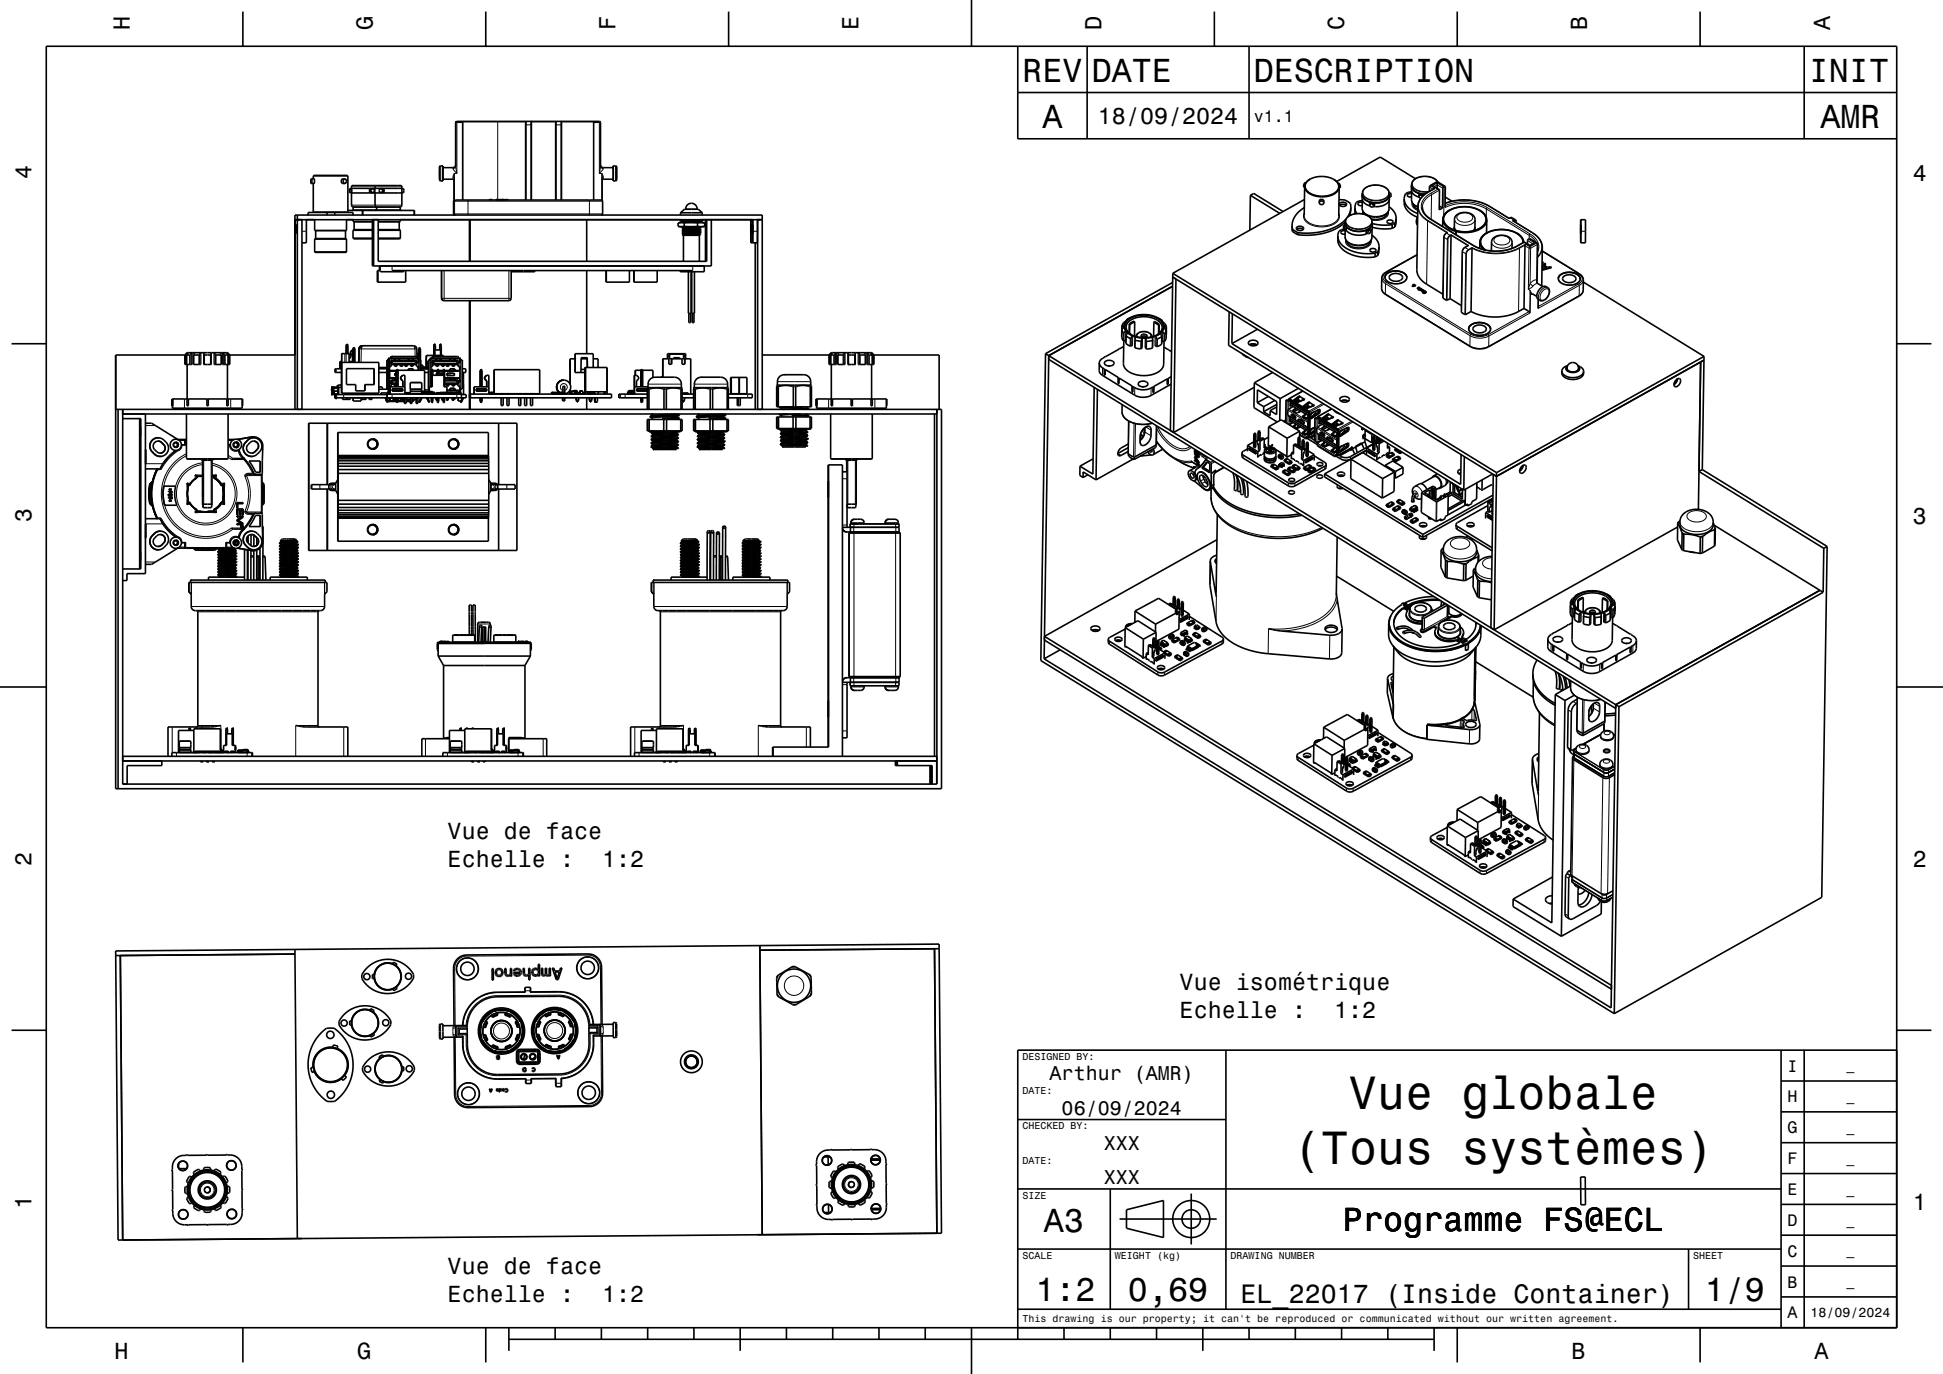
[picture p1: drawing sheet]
<svg xmlns="http://www.w3.org/2000/svg" width="420mm" height="297mm" viewBox="0 0 420 297" stroke-linecap="round" stroke-linejoin="round" font-family="sans-serif">
<defs><g id="words">
<g font-size="10.1">
<text x="291.6" y="239.6">Vue globale</text>
<text x="279.5" y="251.7">(Tous systèmes)</text>
</g>
<g font-size="7.2">
<text x="221" y="17.6">REV</text>
<text x="236" y="17.6">DATE</text>
<text x="271" y="17.6">DESCRIPTION</text>
<text x="391" y="17.6">INIT</text>
<text x="225.3" y="27.6">A</text>
<text x="393.5" y="27.6">AMR</text>
<text x="225.7" y="266.3">A3</text>
<text x="290.3" y="266.1">Programme FS@ECL</text>
<text x="223.8" y="281.3">1:2</text>
<text x="243.8" y="281.3">0,69</text>
<text x="368.5" y="281.3">1/9</text>
</g>
<text font-size="5.8" x="268.2" y="281.6">EL_22017 (Inside Container)</text>
<g font-size="5">
<text x="28.1" y="6.5" transform="rotate(-90 28.1 6.5)">H</text>
<text x="80.6" y="6.5" transform="rotate(-90 80.6 6.5)">G</text>
<text x="133.1" y="6.5" transform="rotate(-90 133.1 6.5)">F</text>
<text x="185.6" y="6.5" transform="rotate(-90 185.6 6.5)">E</text>
<text x="238.1" y="6.5" transform="rotate(-90 238.1 6.5)">D</text>
<text x="290.6" y="6.5" transform="rotate(-90 290.6 6.5)">C</text>
<text x="343.1" y="6.5" transform="rotate(-90 343.1 6.5)">B</text>
<text x="395.6" y="6.5" transform="rotate(-90 395.6 6.5)">A</text>
<text x="237.3" y="26.8">18/09/2024</text>
<text x="6.8" y="38.7" transform="rotate(-90 6.8 38.7)">4</text>
<text x="413.5" y="39">4</text>
<text x="6.8" y="112.9" transform="rotate(-90 6.8 112.9)">3</text>
<text x="413.5" y="113.2">3</text>
<text x="96.8" y="181.3">Vue de face</text>
<text x="6.8" y="187.1" transform="rotate(-90 6.8 187.1)">2</text>
<text x="96.8" y="187.4">Echelle :</text>
<text x="130.2" y="187.4">1:2</text>
<text x="413.5" y="187.4">2</text>
<text x="255" y="213.9">Vue isométrique</text>
<text x="255" y="219.9">Echelle :</text>
<text x="288.4" y="219.9">1:2</text>
<text x="6.8" y="261.3" transform="rotate(-90 6.8 261.3)">1</text>
<text x="413.5" y="261.6">1</text>
<text x="96.8" y="275.5">Vue de face</text>
<text x="96.8" y="281.5">Echelle :</text>
<text x="130.2" y="281.5">1:2</text>
<text x="24.7" y="293.8">H</text>
<text x="77.2" y="293.8">G</text>
<text x="339.7" y="293.8">B</text>
<text x="392.2" y="293.8">A</text>
</g>
<g font-size="4.3">
<text x="226.9" y="233.5">Arthur (AMR)</text>
<text x="229.5" y="241">06/09/2024</text>
<text x="238.6" y="248.5">XXX</text>
<text x="238.6" y="256">XXX</text>
</g>
<g font-size="3.6">
<text x="271" y="26.3">v1.1</text>
<text x="386.4" y="231.6">I</text>
<text x="386.4" y="238.3">H</text>
<text x="386.4" y="245">G</text>
<text x="386.4" y="251.6">F</text>
<text x="386.4" y="258.3">E</text>
<text x="386.4" y="265">D</text>
<text x="386.4" y="271.6">C</text>
<text x="386.4" y="278.3">B</text>
<text x="386.4" y="285">A</text>
</g>
<g font-size="2.9">
<text x="399.1" y="231.4">_</text>
<text x="399.1" y="238">_</text>
<text x="399.1" y="244.7">_</text>
<text x="399.1" y="251.4">_</text>
<text x="399.1" y="258">_</text>
<text x="399.1" y="264.7">_</text>
<text x="399.1" y="271.4">_</text>
<text x="399.1" y="278">_</text>
<text x="391.3" y="284.7">18/09/2024</text>
</g>
<g font-size="2.2">
<text x="221" y="229.1">DESIGNED BY:</text>
<text x="221" y="236.6">DATE:</text>
<text x="221" y="244.1">CHECKED BY:</text>
<text x="221" y="251.6">DATE:</text>
<text x="221" y="259.1">SIZE</text>
<text x="221" y="272.1">SCALE</text>
<text x="241" y="272.1">WEIGHT (kg)</text>
<text x="266" y="272.1">DRAWING NUMBER</text>
<text x="366" y="272.1">SHEET</text>
<text x="221" y="285.8">This drawing is our property; it can't be reproduced or communicated without our written agreement.</text>
</g>
</g></defs>
<g fill="none" stroke="#000" stroke-width=".35">
<path d="M10 10h400v277h-400zM52.5 2.5v7.5M105 2.5v7.5M157.5 2.5v7.5M210 0v10M220 10v20h190M220 20h190M235 10v20M262.5 2.5v7.5M270 10v20M315 2.5v7.5M367.5 2.5v7.5"/>
<path d="M390 10v20M67.3 38.7h.6l.1 .5-.1 .5h-.6M67.3 38.7l-.1 .4 .1 .6M67.3 38.7l.1 .5-.1 .5M67.7 39.7v6.1l-.1 .1M67.7 38h7.5M67.7 38v.7M74.5 38.7h-.4a.53 .53 0 0 0-.3 .5 .53 .53 0 0 0 .3 .5h.4M74.5 38.7a.53 .53 0 0 0-.3 .5 .53 .53 0 0 0 .3 .5M74.5 38.7a.53 .53 0 0 1 .4 .5 .53 .53 0 0 1-.4 .5M75.2 38v7.8l.1 .1M95.8 35.9v3.2"/>
<path d="M95.8 35.9l-.8 .1v1.8v1.1l.1 .2h.7M95.8 38.7h2.1l.2 .3M98.1 38.9l.1 4.6 .2-.3h31.6l.3 .3v2.7l-.3 .3M98.5 35.7v-9.2l.2-.3h30.9l.2 .3v9.4M98.5 35.7l-.2 .3-.4 .2h-2.1M100.1 26.2l-.1 17M113.7 26.2l-.1 17M114.8 26.2l.1 17M120.2 26.2l-.1 17M121.3 26.2l.1 17M128.2 26.2l.1 17M129.8 35.7l.5 .5h2.2"/>
<path d="M130.2 38.4v4.9M132.5 38.7v.4M132.5 36.2v2.5M132.5 35.9v.3M132.5 35.9v3.2M132.5 38.7h-2.1l-.2 .2M132.5 35.9l.8 .1v1.8l-.1 1.2-.7 .1M282.3 39.5a.55 .55 0 0 0-.5 .4 .55 .55 0 0 0 .2 .6M283.3 38.7l-1 .7-.3 .9M283.3 38.7a5.6 5.6 0 0 1 5 .1M283.3 38.7a1.67 1.67 0 0 0-1.2 1.7 1.67 1.67 0 0 0 1.4 1.5 4.9 4.9 0 0 0 5.7-.9 1.6 1.6 0 0 0-.9-2.2M288.3 38.8l.9 .7 .3 .9"/>
<path d="M289.3 39.6a.54 .54 0 0 1 .4 .5 .54 .54 0 0 1-.2 .5M305.2 39.9l-.1 .3M306 38.6l-7.6-4.6-9.5 5.2M310.7 39.5v1.2M310.8 39.3h-.2l-1.5 .8-.1 1.3M310.8 39.3l1.6 1M310.8 39.3a3.8 3.8 0 0 0-5.5 0 1.92 1.92 0 0 0 1.9 2.6h.1M63.8 47.5h101M63.8 48.5v2zM64.2 48.5v2zM64.3 46.5v42M65.3 47.5v41"/>
<path d="M66.2 47.5v5h-.9M66.6 46.5v-.6h9.7v.6M68 47.5v2.3h6.9v-2.3M68 51.7h6.9M68 54.5h6.9M68 51.7v2.8M68.1 49.8l.1 1.7-.2 .2M70.7 45.9v.6M72.4 45.9v.6M74.8 49.8l-.1 1.7 .2 .2M74.9 51.7v2.8M75.2 45.5h14.4v1"/>
<path d="M75.6 40.8v.8M75.6 40.8h.4v.1v.7h-.4M76 40.7h10.9v1h-10.9M76.3 51.5h4.2M76.3 49.8h4.2M76.3 51.5l.2 .1h4M76.3 47.5v.4h4.2M76.3 49.8v1.7M76.3 45.4l-.2 .1M76.3 44.8v.6M76.3 45.4h10.2M76.3 44.8h10.2"/>
<path d="M76.4 47.9l.1 .1v1.6M76.5 49.6h4M76.5 49.6l-.2 .2M78.4 45.5v1M79.9 40.7v1M80.5 47.5v10h73.3v-10M80.6 40.8a.44 .44 0 0 1 .3 .4 .44 .44 0 0 1-.3 .4M80.6 40.8a.44 .44 0 0 0-.4 .4 .44 .44 0 0 0 .4 .4M80.6 40.8a.45 .45 0 0 0-.6 .4 .45 .45 0 0 0 .6 .4M80.8 47.5v10M80.8 40.7v.2M80.8 41.5v.2"/>
<path d="M81 40.7v1M81.1 41.7v2.6l.3 .5v.6l-.2 .1M81.2 40.1l-.1 .6M81.7 58.5v2.5M81.8 47.5v9h71v-9M81.8 49.6h4.5M81.8 51.5h4.7M81.8 49.8h4.7M82 57.5v1M82.1 40.7v.2M82.1 41.5v.2M82.3 40.8a.44 .44 0 0 1 .4 .4 .44 .44 0 0 1-.4 .4"/>
<path d="M82.3 40.8a.44 .44 0 0 0-.3 .4 .44 .44 0 0 0 .3 .4M82.3 40.8a.45 .45 0 0 1 .6 .4 .45 .45 0 0 1-.6 .4M83 40.7v1M84.8 58.5h65M86.3 49.6l.2 .2M86.4 47.9l-.1 .1v1.6M86.5 45.4l.3 .1M86.5 44.8v.6M86.5 51.5l-.1 .1h-4.6M86.5 47.5v.4h-4.7M86.5 49.8v1.7M86.9 40.7l-.1-.6h-10.7l-.1 4.2 .3 .5"/>
<path d="M86.9 40.8h.4v.8h-.4M86.9 41.7v2.6l-.4 .5M87.2 58.5v.2h-5v-.2h-.6v2.5h6.1v-2.5M95.4 58.5v6l.2 .4 .3 .1 14.3-.1 .3-.4v-6M98.1 43.3l-.1 2.9 .3 .3M101.5 47.5v9M101.6 47.5v9M105.8 43.2h.6M106 43.1v.1M106.2 43.1v.1M107.3 43.2h.5M107.3 43.1v.1"/>
<path d="M107.4 43.1v.1M107.5 43.1v.1M107.6 43.1v.1M107.7 43.1v.1M107.9 43.2h.5M108 43.1v.1M108.1 43.1v.1M108.2 43.1v.1M108.3 43.1v.1M108.4 43.1v.1M108.5 43.2h.5M108.6 43.1v.1"/>
<path d="M108.7 43.1v.1M108.8 43.1v.1M108.9 43.1v.1M109.1 43.2h.6M109.2 43.1v.1M109.3 43.1v.1M109.4 43.1v.1M109.5 43.1v.1M109.6 43.1v.1M109.7 43.1v.1M110.6 58.5v.2M115.6 58.5v.2h-5.1"/>
<path d="M126.8 47.5v9M126.8 58.5v18M131 58.5v2.5h5.1v-2.5M131.1 58.5v2.5M137 58.5v2.5h5.1v-2.5M137.1 58.5v2.5M146.6 48.2h1.3M146.6 48.2l4.9-.1 .8 .1M146.6 48.2v.7M147.1 46v.5M147.1 46h4.7M147.1 46l.9-.8h3l.8 .8"/>
<path d="M147.1 47.5v.3l.4 .1M147.2 58.5v.2M147.5 47.8l.2 .2M147.5 50.4l.2 .3M147.5 50.1l.2 .2M147.5 49.3l.2 .2M147.5 50.4h.1M147.5 50.1h.1M147.6 49.1l.1 .1M147.6 49.3h-.1M147.7 49.5l-.2 .3 .2 .1M147.7 48h.1"/>
<path d="M147.7 49.2h.1M147.7 49.5h.1M147.7 49.9h.1M147.7 50.7h.1M147.7 50.7l-.2 .2h3.7M147.7 49.2l-.2 .1M147.7 49.9l-.2 .2M147.7 50.3l-.2 .1M147.7 50.9v5.6M147.9 48.9h-1.3M147.9 48.2h2.9M147.9 48.9h2.9"/>
<path d="M147.9 48.2v.7M148.2 45.2a1.25 1.25 0 0 1 1.3-1.3 1.25 1.25 0 0 1 1.2 1.3M148.8 47.7l-1.5 .1M148.8 58.7v9h.6v-9M148.8 47.7h.1M149.5 50.6l-1.8 .1M149.5 50.2l-1.8 .1M149.5 49.8l-1.8 .1M149.5 49.4l-1.8 .1M149.5 49.1l-1.8 .1M149.5 47.9l-1.8 .1M149.5 48h-1.8"/>
<path d="M149.5 49.5h-1.8M149.5 58.7v9h.6v-9M149.9 49l-.4 .1M150.3 49.1h-.8M150.8 48.2h1.5M150.8 48.9h1.5M150.8 48.2v.7M151.2 50.5l-1.7 .1M151.2 50.1l-1.7 .1M151.2 49.7l-1.7 .1M151.2 49.3l-1.7 .1M151.2 47.8l-1.7 .1"/>
<path d="M151.2 50.1l.2 .2-.2 .2M151.2 49.7l.2 .2-.2 .2M151.2 49.4l.2 .1-.2 .2M151.2 50.8l-.1 .1M151.2 50.5l.2 .1M151.2 47.9l.2 .1M151.2 47.9l-1.7 .1M151.2 49.4l-1.7 .1M151.2 50.9h.1M151.2 47.8v.1M151.2 49.3v.1M151.2 49.7h.1"/>
<path d="M151.2 50.1h.1M151.2 50.5h.1M151.2 50.8v5.7M151.2 47.8l.4 .1M151.3 47.5l.1 .2-.2 .1M151.3 49.1h.1M151.4 50.6h.1M151.4 50.6v.1M151.4 49.1v.1M151.4 48h.1M151.4 49.2h.1M151.4 50.7h.1"/>
<path d="M151.4 49.1h.1M151.4 49.2l-.2 .1M151.4 50.7l-.2 .1M151.4 48v.1M151.6 47.5l-2.8 .2M151.6 47.5l-.1 .3h.4M151.7 47.5l.2 .3zM151.8 46v.5M152.2 57.5v1.2h-5.2v-.2M152.3 48.9l-.8 .2-4.9-.2M152.3 48.2v.7M152.5 47.5v9"/>
<path d="M162.3 47.5v5h1.4v-2.5M162.3 48.5v2zM162.3 47.5v5M162.7 47.5v5v-5M162.7 48.5v2zM163.3 52.5v36M163.7 47.5l.1 41M253.5 59.9l70 43.1M253.5 59.9l.7 .4-.5 33.2M253.5 59.9l-.5 33.2 .7 .4M253.5 59.1l70 43.1M253.5 59.1v.8"/>
<path d="M270.3 42.2l-.1 7.5M270.3 42.2l6.3 3.9M270.3 42.2l.7-.4 6.4 3.9M279.3 48.7l.1 1.3M279.3 48.7l.1 .9M279.3 48.7h.1M279.4 50l1.2 .8M279.4 49.6l1.2 .7M279.4 49.6v.4M280.3 49.2a.94 .94 0 0 1 1.5 .2 .92 .92 0 0 1-1.6-.1zM280.3 49.6l.8-.2 .6 .2M280.6 50.3v.5"/>
<path d="M281.9 44.9a4.8 4.8 0 0 0-2.6 3.8M282 43.1l-28.5 16M282 40.3a3.1 3.1 0 0 0 3.3 2.2 3.8 3.8 0 0 0 4.2-1.9v-.2M282 40.3l-.1 6.3M285.2 43.8v-.4a.52 .52 0 0 1 .5-.3 .52 .52 0 0 1 .5 .4v.3M285.2 43.8v-.1a.52 .52 0 0 1 .5-.3 .52 .52 0 0 1 .5 .4M285.2 43.8a.51 .51 0 0 0 .5 .4 .51 .51 0 0 0 .5-.4M289.2 51a4.1 4.1 0 0 0 3.4 3.4 10.6 10.6 0 0 0 4.6 .3M289.2 51v.8a4.1 4.1 0 0 0 3.4 3.4 10.5 10.5 0 0 0 4.6 .3M289.4 43.1l.3 .1a2.6 2.6 0 0 1 2.2 .9l.1 .7M289.5 40.4l-.1 6.3M289.5 44a.94 .94 0 0 1 1.6 .2 .92 .92 0 0 1-1.6-.1z"/>
<path d="M289.6 44.4l.8-.2 .6 .2M290.4 48.7l.2 .9M290.4 48.7h.5l.1 .3-.1 .5-.3 .1M290.5 49.6a1.24 1.24 0 0 0-1.3 1.4M290.8 48.3v-.4l-1.9 1.5-2.7 1-2.7 .4h-2.9M290.8 48.3v.1M290.8 48.3v.4v-.3M290.8 48.4l.2 .6M290.8 49.9l-.9 .1a.54 .54 0 0 0 .2 .6 .54 .54 0 0 0 .7 0M290.9 49.5l.1 .3M290.9 47.4l-1.8 1.4-2.5 1-2.8 .5h-3.2M291 49.8a4.1 4.1 0 0 0 4.3 .8"/>
<path d="M291 49a4.1 4.1 0 0 0 4.3 .8M291 49v.8M291.1 52.1a2.65 2.65 0 0 0 3.3 1.4l.9-.2a1.42 1.42 0 0 0 .9-1.1M291.1 47.1a3.9 3.9 0 0 1 5.4 .3 1.86 1.86 0 0 1-1.9 2.5 3.4 3.4 0 0 1-3.8-1.3l.1-1zM292 44.8l-.2 1.1-.5 1M292 44.8l-.3 1.8M292.9 44.8l.4 1.4M292.9 44.8v1.4M294.4 42.1v1l.3 .5 .5 .5 .9 .4M294.4 42.1l.2 .6 .3 .4 1.2 .6M294.5 43.7a.58 .58 0 0 0-.9 .5l.3 .2h.6M294.5 43.4a1.27 1.27 0 0 0-1.6 1.4"/>
<path d="M294.5 43.2v1.8a2.55 2.55 0 0 0 2.9 2 2.52 2.52 0 0 0 2.8-1.9l.1-1.8M294.5 41.8l-.1 .3M294.8 45.9l.1 .4M294.8 40.9a3.9 3.9 0 0 1 5.4 .3 1.85 1.85 0 0 1-1.9 2.6 3.4 3.4 0 0 1-3.8-1.4v-1zM295.3 49.8v.8M295.6 50.4l-.3 .2M296.1 44.5h.1M296.1 44.4v.1M296.1 43.7l.5 .1M296.1 43.7v.6M296.1 44.2a.45 .45 0 0 1 .5-.1 .45 .45 0 0 1 .3 .5M296.1 44.2a.45 .45 0 0 0 .2 .5 .45 .45 0 0 0 .6-.1"/>
<path d="M296.1 44.2a.46 .46 0 0 1 .6-.3 .46 .46 0 0 1 .2 .7M296.1 49.3l-.8 .5M296.1 49.3v.4M296.2 53.9a.76 .76 0 0 1 1.2 .3 .74 .74 0 0 1-.7 .3 .74 .74 0 0 1-.6-.5zM296.2 49.8v.4l-.4 .3M296.2 49.8l-.4 .2v.5M296.2 49.8l-.4-.2-.3 .3-.1 .4 .4 .2M296.6 50.9a3.1 3.1 0 0 1 1.5 2.4M296.6 49.5v1.8a2.59 2.59 0 0 1-3.1 1.8 2.5 2.5 0 0 1-2.7-1.9v-1.6M296.6 48l.1 .4M296.6 43.8l.5 .1M296.6 49.1a10.5 10.5 0 0 0 4.3 .3"/>
<path d="M296.7 48.3a10.7 10.7 0 0 0 4.2 .3M296.7 48.4l-.1 1-.3 .5M296.7 48.4l-.2 .4-.4 .5M296.9 44.6l.2 .1M297.1 43.9v.8M297.2 54.7v.8M297.8 55.2l-.6 .3M297.8 54.4l-.6 .3M297.8 54.4v.8M298.1 53.3l-.3 1.1M298.1 53.3v1.2l-.3 .7M299.4 59.9a2.51 2.51 0 0 0 3.3 1.3h.2a1.47 1.47 0 0 0 1.2-1.2"/>
<path d="M299.9 46a2.48 2.48 0 0 1-3 1.4l-.5-.1M299.9 47.7a.73 .73 0 0 1 1.2 .3 .75 .75 0 0 1-1.3-.2zM300.1 58.9a3.1 3.1 0 0 1 4 .8v.3M300.1 58.9a1.19 1.19 0 0 0-.7 1M300.1 59l-.6 .5-.1 .4M300.1 58.9a3.1 3.1 0 0 1 4 .9v.2M300.1 58.9v.1M300.3 44.7a3.1 3.1 0 0 1 1.5 2.5M300.3 41.7h.3l.1 .7-.1 .1-.3 .1M300.3 42v.2M300.3 42.2v.8a2.47 2.47 0 0 1-2.7 1.7h-.5M300.3 42.2a2.45 2.45 0 0 1-2.7 1.7h-.5"/>
<path d="M300.5 59.5a1.89 1.89 0 0 1 2.7 .3 1.26 1.26 0 0 1-1.8 1 .9 .9 0 0 1-1-1.2zM300.9 48.6v.8M301.5 49.1l-.6 .3M301.5 48.2l-.6 .4M301.5 48.2v.9M301.8 47.2l-.3 1M301.8 47.2l-.1 1.1-.2 .8M303.5 43a3.9 3.9 0 0 0 3 3.2M303.5 43v.8a3.8 3.8 0 0 0 2.9 3.2M305.1 40.2v1l.2 .5 .6 .5 .8 .4M305.1 40.2l.2 .6 .3 .4 1.1 .6M305.1 41.8a.58 .58 0 0 0-.9 .5l.3 .2 .6 .1"/>
<path d="M305.1 41.5a1.27 1.27 0 0 0-1.6 1.5M305.1 41.3l.1 2.4 .5 .6 .8 .5M305.4 44.1a1.54 1.54 0 0 0 1.1 1.1M306.4 46.9l-.2 1 .2 .7M306.7 42.5v.1M306.7 42.6h.1M306.7 41.8l.6 .1M306.7 41.8v.6M306.8 42.3v.4l.3 .2M306.8 42.3a.46 .46 0 0 1 .7 .1M307.3 41.9l.7 .1M307.3 41.9l.5 .1"/>
<path d="M307.5 44.8l.3 1.1 1 1.1 9.7 6.1a10.4 10.4 0 0 0 11-.8M307.7 42.3a.47 .47 0 0 0-.5-.4 .47 .47 0 0 0-.4 .4M307.8 42h.2M307.8 42v.2M308 42h.1M309.6 40.2l1.5 .8M310.2 40.7a5.8 5.8 0 0 0-3.6 3.1l-.1 .8-.2 13.7a3.8 3.8 0 0 0 2.1 3.1l3.5 2.2M310.8 40.9l.3 .1M311.1 41v4.4l.7-.4M311.1 44.5l.7 .5M311.9 47.4a3.2 3.2 0 0 0 2.8 2.6M311.9 47.4v1.6"/>
<path d="M312.4 44v-.1a11.4 11.4 0 0 1 4.5-.7l1.8 .2 2.3 .7 5.2 3.1M312.4 40.3l-.3 .1-.2 .3-.1 4.3M312.4 40.3v4.6M312.4 42.6l1.5 .9M312.9 50.3l-.6 .4-.2 .6-.2 13.1 .8 .5 .8-.3M313.5 45.4a2.54 2.54 0 0 0-1.6 2M313.5 45.4a2.11 2.11 0 0 0-1.5 2 2.11 2.11 0 0 0 1.5 2l1.2 .5M313.5 45.4a7.2 7.2 0 0 1 6.4 .1M313.7 50.7l-.2 13.9M314.4 49l-.1 .7M314.7 50v.7M314.7 49.9v.1"/>
<path d="M314.8 49.9a2.84 2.84 0 0 1-2.7-3 4.6 4.6 0 0 1 4.8-2.2 4.3 4.3 0 0 1 4.3 2.5 2.86 2.86 0 0 1-2.7 2.7l-1.7 .2-2-.2M314.8 49.9h-.1M314.8 49.9v.1M314.8 49.9l-.1 .1M314.8 49.9l-.4-.7v-1.8a2.18 2.18 0 0 1 3-1.4l1 .5 .4 .8v1.9l-.4 .7M314.8 49.9h.1M317.5 53.1h-.1a1.65 1.65 0 0 0-1.3 1.2l-.2 13.2 .9 .5 1.2-.7M318.2 53.5l-.2 13.8M318.8 49.1l.1 .7M319.9 45.5a2.58 2.58 0 0 1 1.5 2.1M319.9 45.5a2.1 2.1 0 0 1 1.4 2 2.1 2.1 0 0 1-1.6 2 7.3 7.3 0 0 1-4.9 .4M319.9 52.3l.2 .9 .6 .8"/>
<path d="M319.9 52.3v1.4M321.4 47.6a3.5 3.5 0 0 1-3.5 2.6l-1.5 .1-1.7-.3M321.4 47.6l-.1 2.8M321.5 50.3a2.53 2.53 0 0 0-1.6 2M321.5 50.3a2.03 2.03 0 0 0-1.5 1.7 2.03 2.03 0 0 0 1.1 2M321.5 50.3a7.2 7.2 0 0 1 6.4 .1M322.4 53.9l-.1 .3M326.2 47.2l.6-.1 .9 .5v.5M326.2 47.2h.1M326.8 53.7l.1-1.3a2.15 2.15 0 0 0-2.9-1.5l-.8 .3-.7 .6-.1 2.4M326.9 47.7l4.4 2.6a3.8 3.8 0 0 1 2.1 3.2l-.1 8.3M327.9 50.4a2.64 2.64 0 0 1 1.5 2"/>
<path d="M327.9 50.4a2.43 2.43 0 0 1 1.4 2M329.2 52.4a3.4 3.4 0 0 0-3.3-2.7 5.5 5.5 0 0 0-5.7 1.9 1.96 1.96 0 0 0 1 2.5M329.2 52.4h.1M329.5 52.3v.1M329.5 52.3l1.2 .8M329.8 52.8l-.4 13.9M330.2 52.7v-.9l.5-.2 1.6 .9 .1 .3-.2 8.1 .3 .4 1 .7M330.7 53.1h.1M331.8 52.5l-1.1 .6M332.4 53.6v.3M332.4 53.6h.1M333.3 56.6l.3 .1"/>
<path d="M333.4 54.2l8.3 5.2 .4 .6 .2 .5-.1 2.2-.1 .6-.7 .7-19.6 11a4.3 4.3 0 0 1-4-.1l-18.3-11.3-.7-.7-.2-.6 .1-2.2 .3-.8 7.3-4.2M333.6 56.7l-.3 .2M333.7 57.6l-.4 .3M333.7 57.5l.6 .4-1 .3M333.7 57.5l-.4 .4M333.7 57.5v.1M333.7 57.6l.5 .3M334.1 57l-.3 .4M334.1 57l-.2-.1-.6 .6M334.1 57l-.3 .4 .7 .4 .6-.2 .2 .2M335.3 57.8l-2 .6M335.3 57.8l-2 .5"/>
<path d="M337.1 59.6a3.1 3.1 0 0 1 4.4 .4 1.48 1.48 0 0 1-1.6 1.6 2.66 2.66 0 0 1-3-1.2zM337.6 59.2l-.6 .5-.2 .5M337.6 59.2a3.1 3.1 0 0 1 4 .9v.2M337.6 59.2h.1M338 59.8a1.78 1.78 0 0 1 2.7 .5 1.66 1.66 0 0 1-2.9-.1zM341.7 47.5h1v5h-1zM341.7 48.5v2zM341.7 47.5v5M2.5 74.3h7.5M40.3 76.7h.1M40.3 76.7v2.1M40.5 78.8v7.4"/>
<path d="M40.5 76.2l-.5 .5h-15v93.8h178.5v-82h-178.5M40.7 76.2h.1M40.7 76.2l-.4 .5M41.6 76.2l-.6 .5h-.7M41.6 78.8h-1.6v-2.1l.5-.5h8.7l.5 .5v2.1h-1.6M41.8 76.7h1.2M41.8 76.7v2.1h1.6M42 76.2l-.2 .5M43 76.7h.1M43.4 76.2l-.4 .5M44 76.2l.2 .5h1.4M44 78.8h1.7"/>
<path d="M45.6 76.7v2.1M45.7 76.2l-.1 .5M46.2 76.2l.5 .5h1.1M47.7 76.2l.1 .5M47.8 76.7v2.1h-1.6M48.1 76.2l.6 .5h.6M48.9 76.2l.4 .5M49.1 76.2l.5 .5h14.2M49.2 78.8v7.4M49.3 76.7v2.1M73.5 79.4h.1M73.5 79.6l.2-.2z"/>
<path d="M73.8 79.7h-1.4v.8h1.4M73.8 78.3h8.1v6.7h-8.1zM73.8 79.4h-.1M73.8 79.6l-.1 .1M73.9 78.1h-.4v1.6M74.9 74.7v1.7M74.9 74.7h.3M74.9 74.7l.1-.3 .2 .3M74.9 76.4h.1M75.2 74.7v1.7M75.4 76.4h.1M75.5 76.4h-1.6v8.6"/>
<path d="M75.5 78.1h.9M75.5 76.4v1.9M75.5 76.5l.3 .3v.4l-.3 .3M75.8 76v.5M75.8 76.5l.4 .3M75.8 76h.1M75.8 76.5h.1M76.2 76.8v1.3M76.2 76.8h.1M76.4 75.4v2.9M76.4 75.6l-.6 .4M76.4 75.4h.3"/>
<path d="M76.5 75.1l.2 .3M76.5 75.1l-.1 .3M76.7 75.4v2.9M77.7 75.4v-.1a.7 .7 0 0 1 .7-.6l-.3 .7M80.8 79.7v3.4M81.9 79.7h1.8M81.9 79.4h1.8M84.2 77.8h-.5v6.3h.5M84.2 78.3l.3 .2M84.2 77.4l-.1 .1-.1 .3M84.5 77.2v.3v-.2l-.3 .1-.2 .1v.3M84.5 78.5v-.6h5.6v.9"/>
<path d="M84.6 77.9v1.2M84.6 79.2l-.4 .1M84.6 79.1v.1M84.6 77.9l.2 .2M84.6 77.1h5.4l.1 .1M84.6 77.1l-.1 .1M84.8 78.6l-.3 .2h5.6M84.8 78.6h5M84.8 78.1h5M84.8 78.1v.5M85.2 77.5l.1 .2M85.3 77.5v.4"/>
<path d="M85.3 77.7h.1M85.3 78.8v.3M85.3 77.9h.1M85.3 78.8v.4M85.3 77.8l.1-.3v.4M85.3 77.8h.1M85.8 78.8v.4h-.5M86.1 77.5l.1 .4M86.2 77.5l.1 .3M86.3 77.8h.1M86.3 77.9h.1M86.3 77.7h.1"/>
<path d="M86.3 77.5v.4M86.4 77.5l-.1 .2M86.6 79.1v.1M86.6 78.8v.3zM87 78.8v.4h-.4M87.6 78.8v.3zM88 78.8v.4h-.4M88.2 77.5l.1 .2M88.3 77.5v.3M88.3 79.9l-.1 .1M88.3 79.9h.1M88.3 79.8v.1"/>
<path d="M88.3 77.7h.1M88.3 77.7v.2M88.3 79.9v.1M88.3 79.7v.3v-.1M88.3 77.9h.1M88.3 77.8h.1M88.4 77.5l-.1 .3M88.5 77.5l-.1 .4M88.8 78.8v.4zM88.8 79.1v.1M89.2 77.5v.4M89.2 77.5l.1 .3"/>
<path d="M89.3 77.8h.1M89.3 78.8v.4h-.5M89.3 77.9h.1M89.3 79.7l-1 .1M89.3 79.7v.2M89.3 79.7v.3v-.1M89.3 79.9h.1M89.3 77.7h.1M89.3 79.9v.1M89.3 79.9l.1 .1M89.3 77.5v.4M89.4 74.7l.3 .1 .4 .4v2"/>
<path d="M89.4 74.7l-11.3 .1-.5 .5-.1 3M89.4 74.7l.2 .2 .1 .5M89.4 77.5l-.1 .2M89.8 78.1v.5M89.8 78.6l.3 .2M90 77.9l-.2 .2M90 78.8v.3M90 79.1v.1M90 79.2l.4 .1v.3M90.1 76.4h.5M90.1 76.8h.5M90.1 77.2v.3"/>
<path d="M90.1 77.4h.4l.1 .4M90.1 77.2h.5M90.4 77.5v.3h.6v2.2M90.4 77.5l-6.2 .1v6.7h.1M90.4 77.6v.7M90.4 79.3v.7M90.4 78.1v.2M90.4 78.3l-.3 .2M90.6 75.4l.1-.3 .2 .3M90.6 75.4v2.1M90.6 75.4h.3M90.9 75.4v2.4"/>
<path d="M91 79.7h1.6M91 79.3h1.6M91 78.9h.4v.4M91.4 79.7h.1M91.4 79.3v.4M91.5 79.7h.1M92 79.3v.4M92.1 78.2v.2M92.1 78.2h.5M92.1 78.4v.9M92.1 78.4h.5M92.1 78.4l.1 .9"/>
<path d="M92.2 76.9l-.1 1.3M92.2 76.8h3.6M92.2 76.8v.1M92.6 78.2v1.5M92.6 78.3v1M93.2 77.8h-.6v6.3h.2M93.2 78.3l.3 .2M93.2 77.4l-.2 .1v.3M93.5 77.4l-.5 .1-.1 .3M93.5 77.3v.2v-.1M93.5 77.3l.1-.2h5.4l.1 .4M93.5 77.3v.1"/>
<path d="M93.5 78.5v-.6h5.5v.9M93.5 77.9v1.2M93.5 79.2l-.3 .1M93.5 79.1v.1M93.6 77.9l.2 .2M93.8 78.6l-.3 .2h5.5M93.8 78.6h5M93.8 78.1v.5M93.8 78.1h5M93.8 74.7v2.1M93.8 74.7h.3M93.8 74.7l.1-.3 .2 .3"/>
<path d="M94 75.6h1.2v1.2M94 75.6v.4M94 75.6v1.2v-.3M94.1 74.7v.9M94.1 77.5l.2 .2M94.2 77.5l.1 .3M94.3 77.7h.1M94.3 77.7v.2M94.3 78.8v.3M94.3 77.9h.1M94.3 78.8v.4M94.3 77.8h.1"/>
<path d="M94.4 77.5l-.1 .3M94.4 77.5l-.1 .4M94.8 78.8v.4h-.5M95.1 74.7v.9M95.1 74.7h.3M95.1 74.7l.1-.3 .2 .3M95.1 77.5l.1 .4M95.2 77.5v.3M95.2 77.8h.1M95.3 77.9h.1M95.3 77.7h.1M95.3 77.5v.4"/>
<path d="M95.4 74.7v2.1M95.4 77.5l-.1 .2M95.5 79.1v.1M95.5 78.8v.3zM95.8 76.8v.1M95.8 76.9v.2M96 78.8v.4h-.5M96.5 78.8v.3zM97 78.8v.4h-.5M97.1 77.5l.2 .2M97.2 77.5l.1 .3M97.3 79.8l-.1 .3"/>
<path d="M97.3 77.7h.1M97.3 77.7v.2M97.3 79.9l-.2 .2M97.3 79.9h.1M97.3 79.9v.2M97.3 79.7l.1 .4M97.3 77.9h.1M97.3 77.8h.1M97.4 77.5l-.1 .3M97.4 77.5l-.1 .4M97.8 78.8v.3M97.8 79.1v.1"/>
<path d="M97.8 78.8v.4M98.1 77.5l.1 .4M98.2 77.5v.3M98.2 77.8h.1M98.3 77.9h.1M98.3 78.8v.4h-.5M98.3 79.7v.4M98.3 79.7l-.1 .4M98.3 79.9l-.1 .2M98.3 79.9h.1M98.3 79.7l-1 .1M98.3 77.7h.1"/>
<path d="M98.3 79.9l.1 .2M98.3 77.5v.4M98.4 77.5l-.1 .2M98.8 78.1v.5M98.8 78.6l.2 .2M99 77.9l-.2 .2M99 79.1v.1M99 78.8v.3M99 79.2l.4 .1v.3v-.3M99.1 77.4h.3l.2 .4M99.3 77.5l.1 .3h.5v6.3h-.5l-.1 .2M99.4 77.5h-6.2v6.1"/>
<path d="M99.4 77.6v.7l-.4 .2M99.4 79.3v.8M99.9 79.7h.8v.8h-.8M101.5 65v23.5M101.6 65v20.2M106.8 79.9h9.9v5.2h-9.9zM106.8 79.9v5.2M123.2 79.8h.1M123.2 78.1h.1M123.2 79.1h.1M123.2 78.7v.2M123.3 77.6v5.5"/>
<path d="M124.3 77.6h-1.1v5.4M124.3 76.5h3.9v2.9M124.3 76.5v4h2.1M124.3 76.5v4M125.6 79.9h.8M125.6 77.6h1.3M126.5 79.4v5.8M126.8 77.3v.3M127 79.4l-.1-2.1h-1.3v3.2M128.2 77.6h1.1v1.8M138.7 79.9l.2 .2M138.7 79.9l-.1 .2"/>
<path d="M144.3 76.5h3.9v.5M144.3 76.5v1.1M144.3 76.5v.5M144.3 77h.4M144.3 77v.6M144.5 77.6l.1 .1v1h.6v-1M144.7 77v.6M145.2 77.7h.1M145.3 77.6l-.1 .1M146.9 77.3v.3M146.9 77.3h-1.3v.3M147.3 77.6l.1 .1v1h.6v-1"/>
<path d="M147.8 76.5v.5h.4M147.8 76.5v1.1M147.8 76.5h-3.1v.5M148 77.7h.1M148.1 77.6l-.1 .1M148.2 77v.6M148.9 67.7v2h.4v-2M149.6 67.7v2h.4v-2M179.6 76.7h.1M179.6 76.7v2.1M179.7 78.8v8.9h.3v-1.5M179.8 76.2l-.5 .5h-14.5"/>
<path d="M179.9 76.2h.1M180 76.2l-.4 .5M180.8 76.2l-.6 .5h-.6M180.8 78.8h-1.6v-2.1l.5-.5h8.7l.5 .5v2.1h-1.6M181.1 76.7v2.1h1.6M181.2 76.2l-.1 .5M182.7 76.2l-.4 .5h-1.2M183.2 76.2l.3 .5h1.3M183.2 78.8h1.7M184.9 76.2l-.1 .2v2.4M185.5 76.2l.4 .5h1.2M186.9 76.2l.2 .5"/>
<path d="M187.1 76.7v2.1h-1.6M187.3 76.2l.6 .5h.7M188.2 76.2l.4 .5M188.2 76.2h.1M188.3 76.2l.6 .5h14.1v11.8M188.4 78.8v7.4M188.6 76.7h.1M188.6 76.7v2.1M226 76.4l.7 .5M226 76.4l-1 66.4 123.9 76.3M226.7 76.9l-1 65.5M226.7 76.9l122.6 75.4"/>
<path d="M226.7 76.9v.8l122.5 75.4 .1-.8M237.6 78.5a1.53 1.53 0 0 0 1.1 1.2M237.6 78.5v1.6a1.29 1.29 0 0 0 .7 1l7 4.3a3.9 3.9 0 0 0 3.5 .1l4.3-2.5M238.7 79.8v1.2l.1 .1 .1-1.2M238.7 79.8l.2 .1M238.7 79.7v.1M238.8 77.2a1.6 1.6 0 0 0-1.2 1.3M238.8 77.2h.1M238.8 78.2a1.23 1.23 0 0 1 2 .3 1.22 1.22 0 0 1-2.1 0zM238.9 79.9l2.8 1.7M239.6 79.1h.4M241.9 75.4l-3.1 1.8"/>
<path d="M241.9 75.4v.1M242.5 72.9l.4 .8M242.5 72.9h.1M242.5 71.2l.3 .8M242.5 71.2h.1M242.5 71.2v1.7M242.5 70.5h.1M242.5 70.5v.7M242.8 72h.1M242.9 74.9l-1 .5M242.9 73.7l-.1 4.9a3.4 3.4 0 0 0 3.4 2.5 5 5 0 0 0 5.2-1.8l.1-.6 .1-4.9M243 70.5v.1"/>
<path d="M243 70.5v.2M243 70.6h.1M243 70.6a2.67 2.67 0 0 0 1.8 2M243 70.6l-.5 .6M243 70.3v.2M243 70.3l-.5 .2M243 70.3h.1M243.3 73.6l-.4 .1M243.3 73.6l.1 .1M243.4 71.6l-.6 .4M243.4 72.6v1.7a1.3 1.3 0 0 0 1.4 .4M243.4 72.6l.9 .6 .5-.6"/>
<path d="M243.4 69.3l-.4 1M243.4 69.3l-.5 .5-.4 .7M243.5 69.2h.1M243.5 69.2v.1M243.5 69.1v.1M243.7 71.9l-.3 .7M243.7 69l-.2 .2M243.7 69.3a5.8 5.8 0 0 1 7.5 .4 1.9 1.9 0 0 1-1.3 2.8 5.7 5.7 0 0 1-6.4-1.1l-.3-1 .1-.6zM243.7 69.1l-.3 .2M243.7 69.1h.1M244.1 70v2M244.1 70l.1 .2"/>
<path d="M244.2 70.2v1.9M244.4 68.6a6.8 6.8 0 0 1 5.9 .1M244.4 68.6l-.7 .5M244.4 68.6l-.9 .5M244.5 72.3a1.77 1.77 0 0 1-1.1-1.8 1.77 1.77 0 0 1 1.5-1.6 5.3 5.3 0 0 1 6.1 1.2 1.69 1.69 0 0 1-.9 2.3M244.8 72.6l2.2 .5M245.3 69.6l-.1-.2-1.1 .6M245.3 69.6l-1.1 .6M245.3 69.6l-.1 3M245.3 73.4l.1 1.8a1.5 1.5 0 0 0 1.5 0M245.3 72.8v.6M245.6 72.7a1.91 1.91 0 0 1 2.9-.7l.4 .4 .1 .4"/>
<path d="M246.7 72.6l.1 .2M246.8 72.8l.4-.2 .6 .2M246.8 72.8h.1M246.8 72.8l.9 .1M246.8 72.8l.5 .1h.4M247 73.1l-.4 .7-1.3-.4M247.5 73.1l.4 .7 1.3-.3M247.8 72.3h.1M247.8 72.3l.1 .3-.2 .3M247.9 72.6l-.2 .3M249.2 73.5l-.1 1.7-.5 .2a.71 .71 0 0 1-1.1-.2M249.2 73.5h.1"/>
<path d="M249.2 72.9l-2.2 .2M249.2 72.9v.6M249.4 69.7l.1-.2 1.1 .6M249.4 69.7l1.1 .6M249.4 69.7v3M250.3 68.7l.9 .6M250.3 68.7l.7 .5M250.5 70.3l-.1 1.9M250.6 70.1l-.1 2M250.6 70.1l-.1 .2M250.9 72l-1.7 .9M250.9 72l.2 .7"/>
<path d="M250.9 69.2h.1M251 69.2h.1M251 69.2l.2 .3M251 69.2l.2 .1M251.1 72.7l-.9 .6-.5-.6M251.1 72.7v1.7a1.27 1.27 0 0 1-1.4 .4M251.2 73.8h.4M251.2 69.3h.1M251.2 69.3v.2M251.2 69.5l.5 1M251.2 69.5l.6 .4 .3 .8M251.6 75l1.1 .6"/>
<path d="M251.7 70.8l-.3 .6-.5 .6M251.7 70.8l.4 .6M251.7 70.8h.1M251.7 70.5v.1M251.7 70.5l.4 .2M251.7 70.5h.1M251.7 70.6v.2M251.7 70.6v.3M252.1 73.1l-.5 .7M252.1 73.1h.1M252.1 72.3v.1M252.1 71.4l-.4 .7-.5-.4"/>
<path d="M252.1 71.4h.1M252.1 71.4v1.7M252.1 70.7h.1M252.1 70.7v1.6M252.7 75.7l.6 .3M252.7 75.6v.1M253.5 61.9l-26.8 15M253.5 61.1l-27.5 15.3M265.7 67.4l-.1 7.3 50.8 31.2M266.3 74.3l49.4 30.4 .1-6.4M266.4 67.8l-.1 6.5M268.5 76.5l.6 .5 .8 .3"/>
<path d="M270 73.8a1.29 1.29 0 0 1 1.9 .4 1.18 1.18 0 0 1-2.1-.1zM270.1 74.5a1.57 1.57 0 0 1 1.6 .1M271.8 71.2l-5.5 3.1M305.3 61.8v.1M305.3 61.9h.1M305.6 61.7h.1M305.6 61.7l-.2 .1M305.6 61.6l.2 .1-.5 .1zM305.6 61.6v.1M305.7 61.4l-.1 .2M305.7 61.4l-.4 .4M305.7 61.4l-.1 .1 .5 .2"/>
<path d="M306.1 61.7l-.8 .2M306.4 62.2v.2M306.4 62.3v.1M306.4 62.2v.1M306.4 62.2l.1-.1 .3 .2M306.4 62.4h.1M306.4 62.3h.1M306.5 62.2v.1M306.5 62.4v.1M306.5 62.3v.1M306.5 62.3l.1 .1M306.5 62.2h.1"/>
<path d="M306.5 62.2l.2 .1M306.5 62.3h.1M306.5 62.5h.1M306.5 62.4h.1M306.5 62.1v.1M306.5 62.1h.1M306.5 62.1l.4 .1M306.6 62.6v.1M306.6 62.6h.1M306.6 62.5h.1M306.6 62.4h.1M306.6 62.4v.1"/>
<path d="M306.6 62.2h.1M306.7 62.1h.1M306.7 62.1l-.1 .1M306.7 62.1h-.1M306.7 62.4v.1M306.7 62.2l.1 .1M306.7 62.1v.1M306.7 62.1l.1 .1M306.7 62.3l-.1 .1M306.7 62.3h.1M306.8 62.5h-.1M306.8 62.4v.1"/>
<path d="M306.8 62.4h-.1M306.8 62.3h.1M306.8 62.2h.1M306.8 62.2v.1M306.8 62.4h.1M306.8 62.6l.1 .1M306.8 62.6l-.2 .1M306.8 62.5l.1 .2M306.8 62.6h.1M306.9 62.7h.1M306.9 62.6h.1M306.9 62.5h-.1"/>
<path d="M306.9 62.5l-.3 .1M306.9 62.2h.1M306.9 62.4h-.1M306.9 62.3l-.1 .1M306.9 62.5h.1M306.9 62.4h.1M306.9 62.3v.1M306.9 62.2v.2M306.9 62.3h.1M307 62.7h.1M307 62.6v.1M307 62.7l.1 .1"/>
<path d="M307 62.5l-.1 .1M307 62.4l-.1 .1M307 62.4v.1M307.1 62.8h.1M307.1 62.7h.1M307.1 62.7v.1M307.1 62.5h.1M307.1 62.5h-.1M307.1 62.4h-.1M307.1 62.4h.1M307.1 62.4v.1M307.2 62.3l-.6 .3"/>
<path d="M307.2 62.3v.1M307.2 62.3l-.1 .1M307.2 62.7l-.1 .1M307.2 62.4l.2 .1M307.2 62.7h.1M307.2 62.7h-.1M307.2 62.4v.1M307.2 62.5h.1M307.2 62.6v.1M307.2 62.5l.1 .1M307.2 62.5v.1l-.3-.1M307.3 62.9h.1"/>
<path d="M307.3 62.8h.1M307.3 62.8v.1M307.3 62.7v.1M307.3 62.7h.1M307.3 62.9l.1 .1M307.3 62.7h-.1M307.3 62.6h-.1M307.3 62.8l.2 .1M307.3 62.6v.1M307.3 62.6h.1M307.4 62.8h-.1M307.4 62.8h.1"/>
<path d="M307.4 62.5l-.1 .2M307.4 62.5l-.1 .1M307.4 62.5v.1M307.4 62.5h.1M307.4 63h.1M307.4 62.9v.1M307.4 62.9h.1M307.4 62.7v.1M307.4 62.7h.1M307.5 62.9h.1M307.5 63h.1M307.5 62.9v.1"/>
<path d="M307.5 62.8h-.1M307.5 62.7h-.1M307.5 62.7v.1M307.5 63.2v.1M307.5 63.2h.1M307.5 63.3h.1M307.5 62.8h.1M307.5 62.7h.1M307.6 63h-.1M307.6 62.9v.1M307.6 62.6l-.3 .1M307.6 62.6h.1"/>
<path d="M307.6 63.3l.1 .1M307.6 62.7l.3 .3M307.6 63.2l.1 .1M307.6 63.2v.1M307.6 62.7v.1M307.6 62.8h.1M307.6 63h.1M307.6 62.9h.1M307.6 63.1l.1 .1M307.6 63.1l-.1 .2M307.6 63.1v.1M307.7 63h-.1"/>
<path d="M307.7 62.9v.1M307.7 62.9h-.1M307.7 63.4h.1M307.7 63.3h.1M307.7 63.3v.1M307.7 62.7v.1M307.7 62.7l-.1 .1M307.7 62.8l-.1 .1M307.7 62.8h.1M307.7 63h.1M307.7 62.9h.1M307.8 62.9l-.1 .1"/>
<path d="M307.8 62.8v.1M307.8 63.4h.1M307.8 63.3h.1M307.8 63.3v.1M307.9 63h.3M307.9 63h.1M307.9 63.3v.1M307.9 62.9v.1M307.9 62.9l.1 .1M308 63.4h-.1M308 63.3v.1M308 63.3h-.1"/>
<path d="M308 63l.1 .1M308 63h.1M308 63.4h.1M308 63.3h.1M308.1 63.1h.1M308.1 63v.1M308.1 63h.1M308.2 63.1h.1M308.2 63v.1M308.2 63.1l-.3 .2-.2-.1M308.2 63.3l-.2 .1M308.2 63.2v.1"/>
<path d="M308.2 63.2l-.2 .1M308.2 63h.1M308.3 63.2h-.1M308.3 63.2l-.1 .1M308.3 63.2h.1M308.3 63v.2M308.3 63.1v.1M313.5 64.6l2.4 1.5M318.2 70.1a3.1 3.1 0 0 1 4 .7 1.47 1.47 0 0 1-1.6 1.6 2.44 2.44 0 0 1-3.1-1.3M318.2 70.1a1.21 1.21 0 0 0-.7 1M318.2 70.1l-.6 .5-.1 .5M318.2 70.1a3.1 3.1 0 0 1 4 .8v.3"/>
<path d="M318.2 70.1h.1M318.6 70.6a1.78 1.78 0 0 1 2.7 .5 1.66 1.66 0 0 1-2.9 0zM329.4 66.7l-1.2 .7a11.6 11.6 0 0 1-10.2-.1M329.4 66.7l1.1 .7 .3 .2M331.2 63.5l1 .6M332.5 64.7v2M333 62.3a1.14 1.14 0 0 1 1.6-.2 1.14 1.14 0 0 1 .2 1.6 1.47 1.47 0 0 1-2.3 1 1.78 1.78 0 0 1 .5-2.4zM338.7 79.8a1.27 1.27 0 0 1 1.3-1.4 1.27 1.27 0 0 1 1.2 1.5M338.7 79.5l.1 .5 .3 .2M338.8 79.3l-.1 .5 .4 .4M338.9 79a.74 .74 0 0 0-.4 .9 .74 .74 0 0 0 .8 .5 1.67 1.67 0 0 0 2.2-.7l-.4-.7 .5 .3a1.2 1.2 0 0 1 .7 1M338.9 79l-.3 .1a1.34 1.34 0 0 0-1 1.1"/>
<path d="M341.2 79.4l.1 .5-.4 .3M341.2 79.6v.3l-.3 .3M342.3 61l26 16M368.3 77l-44.8 25.2M368.3 77l-.3 24.5M410 74.3h7.5M25.5 88.5v82M26.5 88.5v81M26.5 90.5h3.9v32.5h-3.9M26.5 89.5h176M30.2 90.5v32.5M30.3 92.3h.1v2h-.1z"/>
<path d="M31.4 91.5h1.4l5.8 3.6M31.4 97.1l.1 .2M31.4 97.4l.1 .1M31.4 89.5v34.5h-4v1.5h-.9M31.5 97.3v2.9l-.1-1.1M31.5 97.3h.1M32.9 95.2a1.98 1.98 0 0 1 3.2 .6 1.84 1.84 0 0 1-.6 2.6 1.84 1.84 0 0 1-2.6-.7 1.79 1.79 0 0 1 0-2.5zM34.2 95.3h.1a1.57 1.57 0 0 1 1.2 2.2 1.22 1.22 0 0 1-2.1-.3 1.08 1.08 0 0 1 0-1.5 1.08 1.08 0 0 1 1.5 0M37.2 86.2v1.5M37.3 86.2v1.5h-.1v-1.5h15.2l-.1 1.5M37.9 95.7a.48 .48 0 0 1 .5 .5 .48 .48 0 0 1-.5 .4M38.2 97.3l-1.7 1.5-1.2 1.5"/>
<path d="M38.3 97.3l.1 .2M38.4 95h1.7M39.2 96.1l.1 .1M39.3 96.2h-.1M39.3 96.2h.9M40 95.1v1.1M40.1 95l-.1 .1M40.2 95v.2M40.2 95h.1M40.2 95h-.1M40.3 88.2v.3M40.3 89.5l.1 9.7 8.9-.1v-9.6"/>
<path d="M40.4 86.2v1.5h.3v-1.5M43.4 99.2l.4 .3M43.8 99.5h2M43.8 99.5v9.5M44.7 86.2v1.5h.3v-1.5M45.8 99.5v9.7M46.2 99.2l-.4 .3M49 86.2v1.5h.3v-1.5M49.3 95h1.3M49.3 96.2h.4M49.3 88.2v.3M49.7 96.2h-.1"/>
<path d="M49.8 96.1l-.1 .1M49.8 96v.1M50.9 95.7a.47 .47 0 0 1 .5 .5 .47 .47 0 0 1-.4 .4M51.6 97.2l-.1 .2M51.7 97.2a7.2 7.2 0 0 0 2 3l1.2 2.2M52.3 86.2v2h-15v-.5M52.6 99.1h-2.1l-.5 .2M52.6 99.1l.1 .2M52.6 99v.1zM53.1 95.6a1.88 1.88 0 0 1 3-.4 1.88 1.88 0 0 1-.5 2.9 1.8 1.8 0 0 1-2.5 0 1.8 1.8 0 0 1 0-2.5zM53.8 99.6h2.5v2.5h-1.1zM54.1 95.7a1.08 1.08 0 0 1 1.5 0 1.08 1.08 0 0 1 0 1.5l-.5 .4a1.07 1.07 0 0 1-1.5 0 1.07 1.07 0 0 1 0-1.5z"/>
<path d="M54.8 94.4h.1M54.8 94.4a2 2 0 0 1 2 2l-.1 6-3 .1-.8 .5M54.8 94.4l-3.4 .6 .9-.2M63.8 88.5v-42h101v42M66.7 91.5h45v27.5h-45zM70.7 91.5v13.3M70.8 91.5v13.3M71.7 85.3h.1M71.7 85.3l.2 .1M71.7 83.7h.1M71.7 83.7l.2 .1M71.7 83.7l.3 .1"/>
<path d="M71.7 85.3l.1 .1M71.7 84v.5M71.8 85.3l.1 .1M71.8 83.6h.1M71.8 83.8v.2M71.8 84.7v.5M71.8 84.7v.4M71.8 84.5v.2M71.8 85.2h.1M71.8 85.1h.1M71.8 83.8h.1M71.8 85.4h.1"/>
<path d="M71.8 85.1v.1M71.9 83.6l-.2 .1M71.9 83.6l.3 .2M71.9 84v.5M71.9 83.8l.2 .1M71.9 83.8l.3 .1M71.9 85.1l-.2 .2M72 83.8l.1 .1M72 83.7h1.8M72.1 83.9v.1M72.1 84.6v-.1v.6M72.1 85.1h-.2h.2"/>
<path d="M72.1 85.1h.1M72.1 85v.1M72.1 84.5l.1 .5zM72.2 85.1h-.3M72.2 85v.2M72.2 85.2l-.3 .2M72.2 85.2h.9M72.2 83.8v.2M72.2 84.5v.6M72.2 83.8h.9M72.2 84h-.5v.5h.5M72.2 84.5h.1"/>
<path d="M72.2 84.5v.1M72.4 85.3h11.3M72.4 85.2v.8h28.4v-.7h-1.1M72.4 85.9h.1M72.5 85.9h.1M72.5 85.2l-.1 .7M72.5 85.9l.1 .2 .1-.1M72.8 85.2v.1M73 83.2v.5M73 100v-1.5l.1 1.6M73 98.5h32.6M73.1 98.8h32.5v.4"/>
<path d="M73.1 98.8v.4h32.5M73.1 98.8v2.5M73.1 83.7v1.6M73.8 83.1l-.1 .1M73.8 83.2h-.8v.5M74.1 86v.3h1.6v-.3M74.9 86l.1 .1 .1-.1M76.2 85v.3M76.3 86v.7h1.8v-.7M78.7 85v.3M78.9 83.1v1.4h-2v-1.4h-2v-3.4h6v3.4h-2.1v1.4M79.1 86v.3h-1"/>
<path d="M79.8 86v.3h.6v-.3M80.5 94.9a1.12 1.12 0 0 1 1.2 1.1M80.6 85v.3M81.7 96a1.13 1.13 0 0 1-1.2 1.1M81.9 83.6h.7l.2 .5M81.9 84.1l2.1 .1M81.9 80.5h1.8M83.3 86l.1 .1M83.3 86.1l.4 .6M83.5 86.3l.1 .4M83.5 86v.1M83.5 86l.1 .2"/>
<path d="M83.5 86h.1M83.5 86.4v.2M83.5 86.1l.3 .5M83.6 86.6h.1M83.6 86.7h.1M83.6 86.7l.2 .3M83.7 86v-.8h16v.8M83.7 85.3h.1M83.7 85.2l-.1 .1M83.8 86h.1M83.8 86.9v.1M83.8 86.6l.1 .3-.1 .1"/>
<path d="M83.8 86.6h.1M83.8 86.6l1.9 .1M83.9 84.9h-1.6v.4M83.9 86.8h1.8M83.9 86h.4M83.9 86l.4 .1M84 84.1v.6M84 84.7h.1M84 84.5h.2M84 84.7l-.3 .5M84 84.3l.2 .2M84 84.1l.2 .4"/>
<path d="M84.1 84.9h.1M84.1 86h.1M84.1 86.1v.6M84.1 86.6h.2M84.2 84.5h.1M84.2 84.5l-.1 .6h.2M84.2 84.8l-.3 .4M84.2 82.6l.3 .1M84.2 81.6v.2h1.5M84.2 86h.1M84.3 86v.7M84.3 85.2v-1.6h3.2v1.6"/>
<path d="M84.3 84.9h.1M84.3 83.6v1.6M84.6 82.1v1.3M84.6 83.4l-.4 .2M84.6 83.4h.1M84.6 82.1l.2 .2M84.8 84h2.2v.5h-2.2zM84.8 84.5h2.2M84.8 84.1h2.2M84.8 82.3h.9M84.8 82.8l-.3 .3h1.2M84.8 82.8h.9"/>
<path d="M84.8 82.3v.5M84.9 86h.5M84.9 86v.4h.5M85.2 81.8l.1 .2M85.2 86l-.3 .1M85.2 86h.1M85.3 81.8v.3M85.3 82h.1M85.3 83.1v.3M85.3 83.4h.4M85.3 83.4h.1M85.3 86l.1 .5h.3v-.5"/>
<path d="M85.3 81.8v.2M85.4 86v.5M85.4 81.8l-.1 .3M85.7 86h.1M85.7 86v.7M85.7 80.1h.4M85.7 80.1l.1-.2 .3 .2M85.7 86.7h.4M85.7 86.7l.1 .3 .3-.3M85.7 80.1v3.5M85.7 80.7h-.3v.5h.3M85.7 82.1h-1.2v.6"/>
<path d="M85.7 80.1h-1.5v.2M86 80.1l5.8-.1v5.1h-.3M86 86.8h1.5M86.1 80.1v3.5M86.1 86v.7M86.1 86.7h1.4M86.1 86h.5M86.3 86h.1M86.4 86h.1M86.6 86v.5h.3v-.5M86.6 86v.5M86.6 81.5v.4"/>
<path d="M86.6 81.9l.5 .4M86.6 81.5h.1M86.6 81.9h.1M86.6 81.5l.5-.4h.4v2.5M86.9 86h.2M87 86h.1M87.1 82.3v1.3M87.1 82.3h.1M87.1 86v.1M87.1 86v.3h.4M87.3 86.3l-.4 .1M87.5 86v1.2h.3v-1.2"/>
<path d="M87.5 84.9h1.2M87.8 84.9v.3M87.8 85.1h.9M87.8 86.5h.1M87.8 86.7h.9M87.8 86.8h.9M87.9 86.3h.8M87.9 85.1v.1M87.9 86v.7l.5-.1v-.3M88.3 80h.1M88.7 84.1v.5M88.7 84.1l.1-1.4h2.3l.1 1.4"/>
<path d="M88.7 84.1h2.5M88.7 84.6h2.5M88.7 85.1l.1 .1M88.7 84.6v.5M88.7 86v1.2h.4v-1.2M88.7 85.1v.1M89.1 85.2h.1M89.1 86.8h.1M89.2 86l-.1 .5M89.2 86.3h.8M89.2 85.2h.1M89.2 86.8h.1"/>
<path d="M89.2 86.7v.1M89.3 80h.1M89.4 86.3l-.1 .4M89.5 86.3l-.1 .4h-.3M89.8 86.1h.1M89.8 86v.2h.2v-.2M89.8 85.2h.1M90 85.2h.1M90.3 85.2h.1M90.3 86v1.2h-.3v-1M90.6 85.2h.1M90.6 86.9l.1 .1"/>
<path d="M90.6 86.9l.2 .1M90.7 86.6l-.1 .3M90.7 86.9v.1M90.8 85.2h.1M91 86.1l-.3 .5M91 86v.1M91.1 86l-.1 .1M91.1 84.5l.4 .1v.5M91.1 84.5l.1 .1M91.2 84.1l-.1 .4M91.2 84.6l-.1 .6M91.2 86l-.4 1"/>
<path d="M91.3 84.5v.7M91.5 85.1v.1M91.8 84.3h1M91.8 84.7h1M91.8 80.5h.8M91.9 85.2v-.4h2.1v.4M92.2 84.8v.4M92.3 86l.3 .7M92.3 86.1l.3 .6M92.5 86l.4 .9-.1 .1M92.6 86.7l.1 .3M92.6 86.7l.2 .3"/>
<path d="M92.7 85.2h.1M92.8 86.9l-.1 .1M92.8 84.5h.1M92.8 84h.1M92.8 85.2h-.1M92.8 85.2h.1M93 84.6l-.1 .2 .1-.2h.5M93 85.2h.1M93.2 82.6h.1M93.2 81.6l.1 .2M93.3 80.1h.3M93.3 80.1v3.5"/>
<path d="M93.3 85.2h.1M93.3 86v.7M93.3 80.1l.1-.2 .2 .2M93.3 86.7h.3M93.3 86.7l.1 .3 .2-.3M93.3 83.5l-.1 .1M93.3 80.1l-.1 .2M93.3 84.8v.4M93.4 81.9v.4M93.4 81.1h2.6v2.5h.6v1.2M93.4 81.1v.4M93.4 81.1v2.5h-.6v1.2"/>
<path d="M93.5 84.6v.2M93.5 84.6v.6M93.5 84.9l.2 .2M93.5 84.8l.2 .3M93.6 80.1h.9M93.6 80.1v1M93.6 85.2h.1M93.6 86v.7M93.7 85.1h.1M93.8 84.8v.4M93.8 85.2h.1M94.3 85.2v-.3h.8v.3"/>
<path d="M94.3 85.1h.2M94.3 86v.5h.2M94.3 85.1v.1M94.3 86v.5M94.5 80.1v1M94.5 84.9v.3M94.5 86v.7M94.5 80.1h.3M94.5 80.1l.1-.2 .2 .2M94.5 86.7h.3M94.5 86.7l.1 .3 .2-.3M94.5 80.7h-.1v.4"/>
<path d="M94.8 80.1h1M94.8 80.1v1M94.8 84.9v.3M94.8 86v.7M94.8 85.1h.3M94.8 80.7h.8v.4M95.1 84.9v.3M95.2 85.2v-.4h4.2v.4M95.4 84.8v.4M95.6 85.2h.1M95.6 86v.5h.2M95.8 80.1v1"/>
<path d="M95.8 85.2h.1M95.8 86v.7M95.8 80.1h.3M95.8 80.1l.1-.2 .2 .2M95.8 86.7h.3M95.8 86.7l.1 .3 .2-.3M96.1 80.1h3.3v1.7h-3.3M96.1 80.1v3.5M96.1 85.2h.1M96.1 86v.7M96.1 82.3h2.7M96.1 82.1h2.9v1"/>
<path d="M96.1 83.1h2.9M96.1 82.8h2.7M96.4 85.2h.1M96.5 83.1v.3M96.5 83.4h.1M96.5 83.4h.5M96.6 84.8v.4M96.6 86v.5h.3v-.5M96.6 85.2h.1M96.6 84.3h2.8M96.6 80.7h1.6v.5h-1.6zM96.8 84.8v.4"/>
<path d="M96.8 85.1h.5M96.9 85.1v.1M97 83.4h.1M97 83.1v.3M97.1 81.8l.2 .2M97.2 85.1v.1M97.2 81.8l.1 .2M97.3 84.8v.4M97.3 84.1l-.1 .2M97.3 83.9h.9M97.3 83.9l-.2 .4M97.3 83.9v.1"/>
<path d="M97.3 84.1h.1M97.3 84.1l.1 .2M97.3 81.8v.2M97.3 84l.1 .3M97.3 84h.9M97.4 81.8l-.1 .3-.1-.1M97.8 83.1v.3M97.8 83.4h.1M97.8 83.4h.5M97.8 86v.5h.3v-.5M97.8 86.2h.1M97.8 85.2h.1"/>
<path d="M98 95a1 1 0 0 1 1 1 1 1 0 0 1-1 1M98 95a1 1 0 0 0-1 1 1 1 0 0 0 1 1M98 94.9a1.12 1.12 0 0 1 1.2 1.1M98 94.9a1.12 1.12 0 0 0-1.1 1.1 1.12 1.12 0 0 0 1.1 1.1 1.12 1.12 0 0 0 1.2-1.1M98.1 85.1h.4M98.1 84.8v.4M98.1 85.1v.1M98.2 81.8l.1 .3M98.2 84l-.1 .3M98.2 84.1v.2M98.2 84.1h.1M98.2 83.9l.1 .4"/>
<path d="M98.2 83.9v.1M98.2 81.8l.1 .2 .1-.2M98.3 83.4h.1M98.3 83.1v.3M98.3 84.1l.1 .2M98.3 80.1h.1M98.3 81.8v.3M98.5 86v.2h-.4M98.5 84.8v.4M98.6 84.8v.4M98.8 82.3v.5M98.8 82.8l.2 .2"/>
<path d="M99 82.1l-.2 .2M99 83.4h.1M99 83.1v.3M99 83.4l.4 .2v.7M99 86v.7h.7M99.1 84.3v.2M99.1 84.5l-.1 .3M99.1 84.5l.1 .3M99.1 84.5h.3M99.2 84.8h.1M99.4 84.8l.2 .4M99.4 84.5h.1"/>
<path d="M99.4 84.5v.6M99.4 81.8v.8l-.4 .1M99.5 84.4v.3l.4 .6M99.6 84.1l-.1 .3-.1 .1M99.6 86.9l.1 .1M99.7 86.6l-.1 .3M99.7 86.9v.1M99.9 86v.2M99.9 86.6v.1M99.9 83.1h.3M100 86l-.3 .6M100 86.1l-.3 .5"/>
<path d="M100.2 86l-.5 1M100.2 80.5v4.8M101.5 85.2h30.7v.8h-30.7M101.6 86v2.5M101.7 85.2v.8M102.5 84.9h.1M102.5 83.6v1.6M102.9 84h2.3v.5h-2.3zM102.9 84.5h2.3M102.9 84.1h2.3M103.9 80.1h.3M103.9 80.1l.1-.2 .2 .2"/>
<path d="M103.9 86.7h.3M103.9 80.1v3.5M103.9 86v.7M103.9 86.7l.1 .3 .2-.3M104.2 80.1v3.5M104.2 86v.7M104.8 81.5l.4-.4h.5v4.1M104.8 81.5v.4M104.8 81.9l.4 .4M105.2 82.3h.1M105.2 82.3v1.3M105.6 98.5v-5h-32.6l.1 16.2-.1-2.9"/>
<path d="M105.6 98.5v.1M105.6 98.5h-32.5l32.5 .1M105.6 98.6v.2M105.6 99.2v.4M105.6 99.6v.6M105.6 99.6h-32.5v.6h32.5M105.7 83.6h-3.2v1.6M105.7 84.8v.4M106 84.8v.4M106.2 84.8v.4M106.8 84.8h-1.1v.4M107 85.1v.1"/>
<path d="M107.1 85.1v.1M107.3 85.1v.1M107.8 91.5v13.3M108.1 85.1v.1M108.3 86v1.7h.5v-1.7M108.3 85.1v.1M108.8 85.1v.1M108.9 85.1v.1M109.6 86v1.7h.4v-1.7M109.6 85.1v.1M110 85.1v.1M112.1 86v1.7h.5v-1.7"/>
<path d="M112.1 85.1v.1M112.6 85.1v.1M113.4 86v1.7h.4v-1.7M113.4 85.1v.1M113.8 85.1v.1M114.7 85.1v.1M114.7 86v1.7h.4v-1.7M115.1 85.1v.1M120.1 84.8v.4M120.3 83.7l.2 .7 .4 .4M121.2 84.8v.4M121.3 84.8v.4"/>
<path d="M121.6 86v.7h.5v-.7M121.6 85.2h.1M121.7 83.7v1.1M121.7 85.2h.1M121.7 86v.7M121.8 82.2a1.49 1.49 0 0 0-1.5 1.5M121.8 82.2h.1M121.8 82.2a1.5 1.5 0 0 0-1.5 1.5M121.9 82.2a1.5 1.5 0 0 0-1.5 1 1.5 1.5 0 0 0 .5 1.6M121.9 82.2a1.52 1.52 0 0 1 1.5 1.4 1.52 1.52 0 0 1-1.3 1.6v-1.6l-.2-.1M121.9 83.5l-.2 .2M121.9 83.5h.1"/>
<path d="M122.1 84.8h-2.8v.4M123.2 84.3v.9M123.2 85h.1M123.3 84.2v1M123.5 85.2v-.7h.9v.7M123.6 84.5v.7M123.7 85.2h.1M123.8 85.2h.1M123.9 85.2h-.1M124 84.4h.7l.1 .5M124.1 84.4l-.1 .1M124.2 84.5v.7"/>
<path d="M124.4 84.9h.4M124.4 84.8h.5l.2 .3M124.6 86.5h.1M124.6 85.1v.1M124.6 86v.5M124.6 86.5l.1 .3h.2l.2-.3M124.6 86.5h.5M124.8 85h.1M124.8 84.9l-.1 .2h-.3M124.8 84.9l.1 .2M124.8 84.9l.2 .3M125 85h.3"/>
<path d="M125.1 85v.2M125.1 86v.5M125.5 85.1v.1M125.7 84.5l-.4 .2 .1 .3 .3 .2M126 85h.5M126.4 84.7h4.8v-5.3h-4.8l.1 5.8M126.5 85l-.1 .2M126.8 86v2.5M127 85.2v-.4h.8v.4M127 84.7v.5M127.4 86v.5M127.4 86.5h.1"/>
<path d="M127.4 85.2h.1M127.4 86.5l.2 .3h.2l.1-.3M127.4 86.5h.5M127.8 85h.5M127.9 86v.5M127.9 85v.2M128.3 85l.2 .2M128.3 84.7v.3M128.3 85l.1 .1M128.4 85l.2 .2M128.4 84.7v.3M128.5 86v.7l.2 .2 .4-.1v-.8"/>
<path d="M128.6 86v.7l.2 .2-.2-.2v-.7M129.2 85.1l-.1 .1M129.3 85.1v.1M129.3 84.7l-.1 .4M130.7 84.7v.5M131.2 84.7v.5M135.8 84.8h.1M136 84.8h.1M136.1 84.9h1M136.1 85l.1 .1h.5M136.1 85h.6M136.1 84.9v.1"/>
<path d="M136.1 84.8h-.4v.4M136.3 85.1v.1M136.5 85.1v.1M136.7 85.1v.1M136.7 84.9l.1 .3zM136.8 85.1h.2M137 85.1h.1M137 85h.1M137 84.9v.3M137.1 84.6h-.9l-.1 .3M137.1 84.4h-1.2l-.1 .4M137.4 80v1.1"/>
<path d="M137.6 83.6v-1.3l.4-.4v-.4l-.4-.4h-.5v4.1M137.6 84.5h2.3M138.6 80.1h.3M138.6 86.7h.3M138.6 80.1v3.5M138.6 86v.7M138.6 86.7l.1 .3M138.6 80h-1.3v1.1M138.9 80h2.2v1.6M138.9 86.7l-.2 .3M138.9 80.1v3.5M138.9 86v.7"/>
<path d="M139.9 84.5h-2.3v-.5h2.3v4.5M139.9 85.2h-6.1v.8h6.1M139.9 90.7h7.5v2.5h-7.5zM140 83.9l-.1 .2h-2.3M140 83.9h.1M140 83.9v.2M140 84.1l2-.2a8.1 8.1 0 0 0 3.7 0l1.7 .2M140 90.7v2.5M140 84.1v4.4M140.1 83.8v-.8a1.5 1.5 0 0 1 1.5-1.5h4.2a1.5 1.5 0 0 1 1.5 1.5v.8M140.1 83.6h-3v1.6M140.1 83.8h7.2"/>
<path d="M140.1 83.8l-.1 .1M140.2 93.2h7M140.3 84.1v4.4M140.3 90.7v2.5M140.5 90.2l.5 .1M140.6 90.1l-.1 .1M140.6 90.1l.4 .2M140.6 89.9l-.1 .3M140.7 96.6h.1M140.7 94.3h.1M140.7 93.5v.1M140.7 94.2v.1"/>
<path d="M140.7 95v.1M140.7 95.7v.1M140.7 93.6h.1M140.7 95.1h.1M140.7 95.8l.4 .3M140.7 96.6l.4 .2M140.7 96.5v.1M140.7 95h.1M140.7 94.2h.1M140.7 93.5h.1M140.7 95.7h.1M140.7 93.6l.4 .2"/>
<path d="M140.7 94.3l.4 .3M140.7 95.1l.4 .2M140.8 89.5h.2M141 90.3v.4M141 89.5v.3M141 90.3h.1M141 90.3v.1M141.1 93.3l-.4 .2M141.1 93.8v.2M141.1 94.6v.2M141.1 95.3v.2M141.1 96.1v.2"/>
<path d="M141.1 96.8l.1 .4h5v-.3M141.1 96.8l5.5 .1M141.1 95.5l-.4 .2M141.1 96.3l-.4 .2M141.2 89.5h-.2M143.3 81.5v-3.9h6v7.6M143.3 81.3h-.2v.2M143.5 90.7v2.5M143.5 84.1v4.4M144 84.1v4.4M144.1 90.7v2.5M144.7 93.3l-4 .2"/>
<path d="M146.2 93.5l-5.1 .3M146.2 94.2l-5.1 .4M146.2 95l-5.1 .3M146.2 95.7l-5.1 .4M146.2 96.5l-5.1 .3M146.2 93.6l-4.8 .4-.7 .2M146.2 94.4l-3.6 .2a2.36 2.36 0 0 0-1.9 .4M146.2 96.6l-4.3 .3M146.2 95.9l-5.1 .4M146.2 95.1l-5.1 .4M146.2 93.5v.1M146.2 94.2v.2"/>
<path d="M146.2 95v.1M146.2 95.7v.2M146.2 96.4v.2M146.2 96.6l.4 .3M146.2 93.6l.4 .3M146.2 94.4l.4 .2M146.2 95.1l.4 .3M146.2 95.9l.4 .2M146.3 89.5l-5.7 .4M146.3 89.9l-5.3 .4M146.4 90.2l-3.2 .2 3.6-.1M146.4 90.2l.4 .1"/>
<path d="M146.4 89.9v.3M146.4 90.4v.3M146.4 93.3l-5.7 .3M146.5 89.5l.3 .1M146.6 93.3l-.4 .2M146.6 95.4h.1M146.6 94.7l-.4 .3M146.6 95.5l-.4 .2M146.6 96.2l-.4 .3M146.6 94l-5.9 .3M146.6 94.7l-5.9 .4M146.6 95.5l-5.9 .3"/>
<path d="M146.6 96.2l-5.9 .4M146.6 94.6h.1M146.6 93.9h.1M146.6 96.1h.1M146.6 94l-.4 .2M146.6 94.6l-5.9 .4M146.6 93.9l-5.9 .3M146.6 95.4l-5.9 .3M146.6 96.1l-5.9 .4M146.6 96.9h-.2M146.6 93.9v.1M146.6 94.6v.1"/>
<path d="M146.6 95.4v.1M146.6 96.1v.1M146.6 96.9h.1M146.6 94h.1M146.6 94.7h.1M146.6 95.5h.1M146.8 89.8l-6.2 .3M146.8 89.8l-.5 .1M146.8 89.6h.1M146.8 89.6l-6.2 .3M146.8 90.3l-.7 .1M146.8 89.6v.2"/>
<path d="M147.1 90.7v2.5M147.2 84.1v4.4M147.3 83.8l.1 .3M147.4 84.1v4.4M147.4 85.2h2.5M147.4 86h2.5M147.4 85h1.4v.2M147.4 86.5h.1M147.5 86.5l.1 .3h.2l.2-.3M147.5 86.5h.5M148 85h.8M148 85v.2"/>
<path d="M148 86v.5M148.1 85.1h.1M148.1 85v.1M148.1 85.1l.2 .1zM148.2 85.1v.1M149.9 84.1h.1M149.9 90.7h7.5v2.5h-7.5zM149.9 84.1v4.4M150 83.9v.2M150 83.9l-.1 .2M150 84.1l2-.2a8.1 8.1 0 0 0 3.7 0l1.7 .2M150 84.1v4.4"/>
<path d="M150 90.7v2.5M150.1 83.8v-.8a1.5 1.5 0 0 1 1.5-1.5h4.2a1.5 1.5 0 0 1 1.5 1.5v.8M150.1 83.8h7.2M150.1 83.8l-.1 .1M150.2 93.2h7M150.3 84.1v4.4M150.3 90.7v2.5M150.5 90.2l.5 .1M150.5 90v.2M150.5 90h.1M150.5 90.2h.1M150.6 90.1l.4 .2"/>
<path d="M150.6 89.9l-.1 .1M150.7 96.6h.1M150.7 93.5v.1M150.7 94.2v.1M150.7 95v.1M150.7 95.7v.1M150.7 94.3h.1M150.7 93.6h.1M150.7 95.1h.1M150.7 95.8l.4 .3M150.7 96.6l.4 .2M150.7 94.2h.1"/>
<path d="M150.7 93.5h.1M150.7 96.5v.1M150.7 95h.1M150.7 95.7h.1M150.7 93.6l.4 .2M150.7 94.3l.4 .3M150.7 95.1l.4 .2M150.8 89.5h.2M151 90.3v.4M151 89.5v.3M151 90.3h.1M151 90.3v.1"/>
<path d="M151.1 93.3l-.4 .2M151.1 96.8l5.5 .1M151.1 96.8l.1 .4h5v-.3M151.1 93.8v.2M151.1 94.6v.2M151.1 95.3v.2M151.1 96.1v.2M151.1 95.5l-.4 .2M151.1 96.3l-.4 .2M151.2 89.5h-.2M153.5 90.7v2.5M153.5 84.1v4.4"/>
<path d="M154 84.1v4.4M154.1 90.7v2.5M154.7 93.3l-4 .2M156.2 93.5l-5.1 .3M156.2 94.2l-5.1 .4M156.2 95l-5.1 .3M156.2 95.7l-5.1 .4M156.2 96.5l-5.1 .3M156.2 93.6l-4.8 .4-.7 .2M156.2 94.4l-3.6 .2a2.36 2.36 0 0 0-1.9 .4M156.2 96.6l-4.3 .3M156.2 95.9l-5.1 .4"/>
<path d="M156.2 95.1l-5.1 .4M156.2 96.6l.4 .3M156.2 93.6l.4 .3M156.2 94.4l.4 .2M156.2 93.5v.1M156.2 94.2v.2M156.2 95v.1M156.2 95.7v.2M156.2 96.4v.2M156.2 95.1l.4 .3M156.2 95.9l.4 .2M156.3 89.5l-5.7 .4"/>
<path d="M156.3 89.9l-5.3 .4M156.4 90.2l-3.2 .2 3.6-.1M156.4 90.2l.4 .1M156.4 89.9v.3M156.4 90.4v.3M156.4 93.3l-5.7 .3M156.5 89.5l.3 .1M156.6 93.3l-.4 .2M156.6 94l-5.9 .3M156.6 94.7l-5.9 .4M156.6 95.5l-5.9 .3M156.6 96.2l-5.9 .4"/>
<path d="M156.6 94.6h.1M156.6 93.9h.1M156.6 95.4h.1M156.6 96.1h.1M156.6 94l-.4 .2M156.6 94.7l-.4 .3M156.6 95.5l-.4 .2M156.6 96.2l-.4 .3M156.6 94.6l-5.9 .4M156.6 93.9l-5.9 .3M156.6 95.4l-5.9 .3M156.6 96.1l-5.9 .4"/>
<path d="M156.6 96.9h-.2M156.6 94h.1M156.6 93.9v.1M156.6 94.6v.1M156.6 95.4v.1M156.6 96.1v.1M156.6 96.9h.1M156.6 94.7h.1M156.6 95.5h.1M156.8 89.8l-.5 .1M156.8 89.8l-6.2 .3M156.8 89.6l-6.2 .3"/>
<path d="M156.8 90.3l-.7 .1M156.8 89.6v.2M157.1 90.7v2.5M157.2 84.1v4.4M157.3 83.8l.1 .3M157.4 85.2h5.2v.8h-5.2M157.4 84.1v4.4M157.9 81.6h3.6v3.5h-3.6zM158.1 81.6v3.5M159.4 86v1.7h.6v-1.7M159.4 85.1v.1M159.6 85.1v.1"/>
<path d="M159.6 86v1.7M159.8 81.6v3.5M160 85.1v.1M167.9 83.5v4.4h7.5v-4.4M167.9 90.1h7.5v2.5h-7.5zM167.9 83.5h.1M167.9 83.3v.2M167.9 83.3h.1M167.9 83.3l.1 .2M168 83.5l2-.2a8.1 8.1 0 0 0 3.7 0l1.7 .2M168 83.5v4.4M168 90.1v2.5"/>
<path d="M168 83.2v-.7a1.5 1.5 0 0 1 1.5-1.5h4.2a1.5 1.5 0 0 1 1.5 1.5v.7M168 83.2h7.2M168 83.2l-.1 .1M168.1 92.6h7M168.2 83.5v4.4M168.3 90.1v2.5M168.5 89.6l.4 .2M168.5 88.1l.5 .2M168.5 87.9v.2M168.5 89.5v.1M168.5 89.6h.1M168.5 89.6l.5 .1"/>
<path d="M168.7 96.1l.4 .2M168.7 93.8l.4 .2M168.7 93l.4 .3M168.7 93h.1M168.7 93.7h.1M168.7 94.6l.4 .2M168.7 95.3l.4 .2M168.7 93.7v.1M168.7 94.5v.1M168.7 95.2v.1M168.7 96v.1M168.7 93.8h.1"/>
<path d="M168.7 94.5h.1M168.7 95.2h.1M168.7 95.3h.1M168.7 96h.1M168.7 96l.4 .3M168.7 94.4v.1M168.7 92.9v.1M168.7 95.9v.1M168.9 89.8l.1 .1M169 88.2v.3M169 89.7l-.1 .1M169 89.7v.4"/>
<path d="M169.1 92.7l-.4 .2M169.1 96.4h5.5M169.1 93.3v.2M169.1 94v.2M169.1 94.8v.2M169.1 95.5v.2M169.1 96.3v.3h5.1v-.2M169.1 96.3h.1M169.1 95l-.4 .2M169.1 95.7l-.4 .2M170.1 89.5l-1.6 .1M171.1 87.9l-2.6 .2"/>
<path d="M171.4 90.1v2.5M171.5 83.5v4.4M172 83.5v4.4M172 90.1v2.5M172.7 92.7l-4 .2M173.1 89.5l-4.1 .2M173.7 87.9l-4.7 .3M174.2 93.1l-4.8 .3-.7 .3M174.2 93.8l-3.6 .3a2.38 2.38 0 0 0-1.9 .3M174.2 96.1l-4.3 .3M174.2 95.3l-5.1 .4M174.2 94.6l-5.1 .4"/>
<path d="M174.2 96.1l.4 .2M174.2 93.1l.4 .2M174.2 93.8l.4 .3M174.2 92.9v.2M174.2 93.7v.1M174.2 94.4v.2M174.2 95.2v.1M174.2 95.9v.2M174.2 94.6l.4 .2M174.2 95.3l.4 .3M174.3 88.2l-5.1 .3M174.3 89.7l-3.1 .2 3.6-.1"/>
<path d="M174.3 89.7l.5 .1M174.3 88.2l.5 .1M174.3 87.9v.3M174.3 89.5v.2M174.3 89.9v.2M174.3 92.7l-5.6 .3M174.5 92.7a2.21 2.21 0 0 1-1.7 .3l-3.7 .3M174.6 93.4l-5.9 .4M174.6 93.4a2.36 2.36 0 0 1-1.9 .4l-3.6 .2M174.6 94.2l-5.9 .3M174.6 94.9l-5.9 .4M174.6 95.7l-5.9 .3"/>
<path d="M174.6 94.2l-.5 .2-5 .4M174.6 94.9l-.5 .3-5 .3M174.6 95.7l-.5 .2-5 .4M174.6 94.1h.1M174.6 93.3h.1M174.6 94.8h.1M174.6 95.6h.1M174.6 94.1l-5.9 .3M174.6 93.3l-5.9 .4M174.6 94.8l-5.9 .4M174.6 95.6l-5.9 .3M174.6 96.3l-.2 .1"/>
<path d="M174.6 93.4h.1M174.6 93.3v.1M174.6 94.1v.1M174.6 94.8v.1M174.6 95.6v.1M174.6 96.3v.1M174.6 94.2h.1M174.6 94.9h.1M174.8 88.3l-3.3 .2M174.8 89.8l-.7 .1M174.8 88.3v.2M175.1 90.1v2.5"/>
<path d="M175.2 83.5v4.4M175.2 83.2l.2 .3M176.5 86.2v2h15.1v-2M176.6 86.2v1.5h-.2v-1.5h15.3l-.1 1.5M179.6 89.5l.1 9.7 8.9-.1v-9.6M179.6 88.2v.3M182.7 99.2l.3 .3M183 99.5h2.1M183 99.5v2.5M184 86.2v1.5h.3v-1.5M185.1 99.5l-.1 9.7M185.5 99.2l-.4 .3"/>
<path d="M188.3 86.2v1.5h.3v-1.5M188.6 88.2v.3M202 89.5v74M202.5 88.5v81h-176M236.3 99.2l-2.8 1.6M236.5 83.7l-.3 18.8-2.7-1.7M237.2 84.2l-.3 19.5M241.6 98h.1M241.7 81.6v1.2l.1 .1 .1-1.2M241.7 81.6l.2 .1M241.9 81.7l2.8 1.8M242.6 87.5a3.4 3.4 0 0 0 .2 2.5 5.8 5.8 0 0 0 6.3 1.5"/>
<path d="M243.9 98.1l1.2 .7 .1 .2M243.9 98.1a1.63 1.63 0 0 0 1.3 1.2M243.9 96.8l-2.3 1.2M243.9 96l-1.5 .8a1.17 1.17 0 0 0-.6 1.7h.5l1.6-.9M244 91l-.1 7.1M244.7 83.5v1.2l.1 .1 .1-1.2M244.7 83.5l.2 .1M244.9 83.6a3.9 3.9 0 0 0 4.3 0M244.9 99.2l-8 4.5M245.2 99v.3M246.2 82.7a1.23 1.23 0 0 1 1.9 .4 1.22 1.22 0 0 1-2.1-.1zM246.5 94.5l.3 .4-.3 .1"/>
<path d="M246.5 93.9l.6 .6M246.5 93.8l.6 .6M246.9 83.6h.4M247.5 92.4a2.89 2.89 0 0 1-1 2.8M248.1 97.7a.97 .97 0 0 0 1.1 .6M248.4 92.2a1.74 1.74 0 0 0-1.9 1.7v1.7l.2 .6M248.8 98.3l-2.3 .3M249 97.2l-.1 .5-.5-.2M249.3 97a1.05 1.05 0 0 1-.1 1.3M249.4 83.5v.1M249.4 83.6v1.2l-.2 .1v-1.3M249.4 83.6h-.2"/>
<path d="M249.9 96.3v-.1l-4.6 2.5-.1 .3M249.9 96.3l-.1 .4-4.6 2.6M250 95.4a16.2 16.2 0 0 0 8.1 5.8M250 92l-.1 4.3M250.1 95.7l-.1 .1M251.3 97.1l-2.1 1.2M252.3 81.9l-2.9 1.6M252.5 81.8h.1M252.5 81.8v1.2l-.2 .1v-1.2M252.5 81.8l-.2 .1M253.2 81.4l-.7 .4M257.4 99.6l1.9 1.2"/>
<path d="M258.2 99.4l.6 .3M258.2 99.4v.2l.9 .6M258.2 98.8l.8 1.1-.8-.5M258.2 98.1v.1l.8 .5-.8 .1M258.2 98.1l1 .5M258.2 98.1l.9 .6M258.2 97.1v.8l.1 .1M258.4 97.2l-.1 .8M258.5 98.9l.7 1M258.6 97.4v.7l.2 .1M258.8 97.4v.8M258.8 97.5v.7"/>
<path d="M258.9 98.7l-.7 .1M259 97.6v.8l.2 .1M259.1 99.9v.3M259.1 98.9h-.7l.7 1M259.1 98.7v.2M259.2 97.7v.8M259.2 99.9l-.1 .3M259.2 99.9h-.1M259.2 98.6l-.1 .3M259.2 98.6l-.1 .1M259.5 97.9l.6 .6M260.6 99.4a4.1 4.1 0 0 1-1.8 1.9"/>
<path d="M260.6 99.4l1.2 .8v2.2M260.6 99.4h.1M260.6 99.2l.1 .1M260.7 99.3h.1M260.7 99.3l-.1 .1M260.8 99.8l.7 .4v2l-1.7-1.1zM261 99.9l-.9 1.1M268.5 98l.2 .4 10.2 6.1 .9-.1 6.6-3.6 .3-.4M268.5 98v.7l.2 .3 10.2 6.2 1-.1 6.5-3.7 .3-.4v-.6M269.7 97l-1.1 .7-.1 .3M269.7 96.3l2.2 1.3M269.7 96.3v1.3"/>
<path d="M270 96.8l1.5 1v.4l-1.6-1zM270 97.1l1.5 .9M270 97.1l-.1 .1M270 96.8v.3M271 95.5l-1.3 .8M271 93.8v2.9l.2 .1M271 93.8l.3 .2M271.1 83.7l-17.4 9.8M271.1 82.7v5.4l5 3.1M271.1 82.7l5.6 3.5M271.2 93.6l.1 .1M271.2 93.6l-.2 .2"/>
<path d="M271.3 94l-.1 2.8M271.3 93.7v.3M271.3 93.7h.1M271.3 93.7l.2 .2M271.5 95.3l.2 .1M271.5 93.9l-.1 2.8-.2 .1M271.5 93.9l-.2 .1M271.7 95.3v.3l.4 .5-.1 1.1 .3 .2M271.8 87v-2.7l4.2 2.5v2.8l-1.4-.8M271.8 87l1.4 .9M271.9 97.6v1.3M271.9 95.9l.1 .4"/>
<path d="M271.9 93.3v1.9M271.9 93.3l.3 .2M272.1 95.2l.3 .2M272.1 95.2l-.4 .1M272.1 93.1l-.2 .2M272.1 93.1h.1M272.1 93.1l.1 .1M272.2 93.5l-.1 1.6M272.2 93.2v.3M272.2 93.1l.2 .2M272.2 93.1v.1M272.3 97.4l-.4 .2"/>
<path d="M272.4 95.4l-.1 2M272.4 93.3v1.6M272.4 93.3l-.2 .2M272.6 98.5v-.3l-.6 .4v.2M273 94.7l-1.3 .6M273 94.7l.3 .1M273 94.7l-.9 .5M273.2 87.9l-.1 1.1M273.3 96.3l.4 .3M273.3 96l.2 .1-.1 .3M273.3 94.8v2.1l.4-.3M273.3 94.8l-.9 .6"/>
<path d="M273.3 98.9a1.43 1.43 0 0 0 2.5 0M273.3 98.9a1 1 0 0 0 1.2 1.2l1-.3 .2-.3 .1-.6M273.3 98.5a1.43 1.43 0 0 0 2.5 0M273.3 98.5l.3 .5M273.3 98.5v-1.1a1.39 1.39 0 0 1 1.3-.8 1.39 1.39 0 0 1 1.2 .8v1.1M273.3 97.9l-.4 .2v.2M273.3 98.7v.2M273.7 97.3l.2-.3 1.3 .7M273.7 96.6v.2M273.8 97.1a.96 .96 0 0 1 1.6 .4 .94 .94 0 0 1-.9 .4 .94 .94 0 0 1-.8-.7zM274.2 85.7l-2.4 1.3M274.2 94.5l-.9 .5"/>
<path d="M274.2 92.3l4 2.4M274.2 92.3v4.1l.1 .1M274.2 92.3l2.7-1.6 4 2.5M274.3 96.5v-.2l.7 .4M274.5 96.4l-.2 .1M274.5 97.4h.1M274.6 88.8l-.1 1.1-1.4-.9M274.6 97.4h.1M274.9 96.1l.2 .3zM275.1 80.5l-4 2.2M275.2 97l-1.2 .7 1.2-.7 .2 .4M275.2 97l-.7-.1-.5 .1"/>
<path d="M275.2 97l-1.2 .7M275.6 86.6l-2.4 1.3M275.7 97.1l2.3 1.4 .2 .3M275.7 98.7l.1 .2M275.8 98.5l-.4 .6M276 88l-1.4 .8M276 87.4l-2.9 1.6M276.4 98.9l.1 .1M276.5 99l.3 .2M276.7 86.2l-.1 4.7M276.9 98.2l.4 .3M276.9 98.2h-.2l-.4 .2 .2 .6"/>
<path d="M276.9 98.2l-.4 .3-.1 .4M276.9 98.2v.1M277.3 98.5l-.5 .3v.4M277.3 98.5l.1 .1v.4l-.4 .3-.2-.1M277.6 99.4v.3l1.1 .7M277.6 99.4l.1 .1M277.7 99.5v.3M277.7 99.8h.1M277.8 99.5l.8 .5 .5-.3M277.9 90.8l-.4 .3M278 86.5l.4 .2 .2-.1M278 86.5l-.1 4.8"/>
<path d="M278 86.5h.5M278.2 94.7v4.1M278.3 99.2l.8 .5M278.3 99.2l-.1-.1-.6 .3M278.3 99.2l-.6 .3M278.3 99.2h.1M278.4 91.7h.1M278.5 86.5l.1 .1M278.5 86.2v.3M278.5 86.2h.1M278.6 86.3l3.8 2.3 .1 .4M278.6 86.3l.2-.1 3.7 2.3 .1 .3"/>
<path d="M278.6 86.3v.2l3.9 2.5M278.6 86.5v.1M278.6 86.2l.1 .1M278.8 90.2h.1M278.8 86.7l.1 .1M278.8 90.1v.1M278.8 86.7h.1M278.8 91v.2M278.8 91h.1M278.9 90.2l-.1 .8M278.9 90.2h-.1M278.9 90.2h.1l-.1 .3"/>
<path d="M278.9 86.7h-.1M278.9 87.6l-.1 .2 .4-.2M278.9 87.6h.1M278.9 87.6h.2l-.3 .1M278.9 86.8v.8M278.9 86.8h.1M278.9 86.8l.1 .3M278.9 90.5v.4l3.5 2.2M278.9 90.5l3.5 2.2M278.9 90.1l-.1 .1M279 87.1v.4l3.4 2.1M279 87.1l3.4 2.1"/>
<path d="M279 91h-.2M279 91l-.2 .2M279.1 99.7l-.6 .3M279.1 99.7l.2 .1M279.1 91.1l-.3 .1M279.1 98.3l-.9 .5M279.2 97.9l-.1 1.3M279.2 89.5l.2 .1M279.2 89.5v.5M279.2 89.5v.1M279.2 90l.7 .6M279.2 89.6l.7 .6"/>
<path d="M279.2 89.6v.4M279.3 99.8v.3l-.6 .3M279.3 99.8l-.6 .3M279.3 99.3v-.3l.6 .4v.2M279.4 92.3l.7-.6-.3 .6M279.4 89.6l.7 .4v.4h-.1M279.4 89.6l.3 .3M279.5 91.3l-.9 .5M279.5 91.3l-.8 .5M279.6 87.9l-1.1 .6-.1 1.3 4.3 2.7M279.6 97.7l-.4 .2M279.6 96.2v2l-.4-.3"/>
<path d="M279.6 96.2l1.8 1.1M279.7 92.2h.1M279.7 89.8h-.1M279.7 89.9l.1 .1M279.8 89.8l-.1 .1M279.8 92.3h.1M279.8 90l.2 .1M279.8 89.9l.3 .2M279.8 89.9v.1M279.9 92v.1M279.9 90.2v.4M279.9 89.9h-.1"/>
<path d="M279.9 86.5l.9 .4M279.9 86.5v.2l.6 .3M279.9 86.5h.1M279.9 96l-.3 .2M279.9 96l2.1 1.2M279.9 96l1.8 1.1M280 90.2l.1 .1M280 90.1l-.1 .5M280 90.1l-.1 .1M280 91.9l-.5 .4 .7 .4 .9-.4M280.2 88.2l-.7 .5v.2l.8 .4 .9-.4M280.2 99.8v-.2l.6 .3-.1 .3"/>
<path d="M280.3 88.3l-.9 .5M280.3 92.6h.1M280.4 86.5l.5 .3M280.4 86.5h-.5M280.5 92.4l.1 .1M280.6 94.7v1.6M280.6 94.7l.2 .1M280.6 90.6l1.2 .6M280.6 90.6l.5 .2M280.6 90.6v.4l1.2 .6M280.6 88.5l-.9 .5M280.7 83.9l-4 2.3"/>
<path d="M280.7 94.5h.2M280.7 94.5l-.1 .2M280.7 94.5h.1M280.7 92.1l-.4 .4-.5-.2M280.8 92.2l.2 .1M280.8 94.8v1.6M280.8 94.5v.3M280.8 92.1l-.5 .5-.5-.3M280.9 94.5l.1 .2M280.9 94.5h-.1M280.9 94l1.5 .9M280.9 93.2l-2.7 1.5"/>
<path d="M280.9 93.2v1.3M281 85.7l-1.5 1M281 85.7l-.2-.1-1.3 1M281 85.7l.8 .5M281 85.7l-.6 .8M281 94.7v1.9M281 94.7l-.2 .1M281 90.7v-.1l.7 .4M281.1 88.8l-.4 .3M281.1 90.7v.1M281.1 90.8l.6 .2M281.4 99.3l.4 .2"/>
<path d="M281.4 97.3v2M281.4 93.6l.6 .4 .7-.2M281.4 96.6h.1M281.4 96.6l-.1 .1M281.4 93.6h.1M281.5 95.2l-.1 1.6M281.5 95.2l.2 .2M281.6 93.6l.6 .4M281.6 84.5l-3.1 1.7M281.6 95h.2M281.6 95l.1 .1M281.6 95l-.1 .2"/>
<path d="M281.7 95.4v1.6M281.7 91l.2 .2M281.7 95.1v.3M281.7 97.1l.3 .1M281.7 97.1l-.3 .2M281.8 93.4l.1 .1M281.8 95l.1 .3M281.8 95l-.1 .1M281.8 99.5v1.3M281.8 91.6h.1M281.8 91.2v.4M281.8 86.2l.2 .2"/>
<path d="M281.8 86.2l-.6 .5M281.9 97.8v.3l-.2 .1M281.9 96.9l.4 .3M281.9 91.2l-.1 .4M281.9 91.2h-.1M281.9 95.3v1.8M281.9 95.3l-.2 .1M281.9 93.6l.5 .3M281.9 90.1l.4-.6-.8 .6 .7 .4 .6-.1M281.9 90.1l.4 .3 .5-.2M281.9 93.3h.1M282 86.4l-.4 .1"/>
<path d="M282 86.4l-1.8 .7M282 87.8h.1M282 87.8v.2l.6 .2M282 97.2v.4l-.3 .4v1.1l-.3 .2M282 87.8l.9 .3M282.1 89.8l-.6 .3M282.1 93.2l-.6 .5M282.1 99.7l1.7-.9v.4l-1.7 .9zM282.2 93l-.8 .6M282.2 93l-.3 .5 .1 .2M282.3 95.8v2.8l.2 .1M282.3 95.8l.3 .1"/>
<path d="M282.4 93.1l.3 .1M282.4 92.7v.4M282.4 93.9h.1M282.4 89.6l.4 .1M282.4 89.2v.4M282.5 87.8l.5 .3M282.5 87.8h-.5M282.5 95.6h.2M282.5 95.6l-.2 .2M282.5 95.6h.1M282.5 94.7l2.2 1.4M282.5 94.7l-.1 .2"/>
<path d="M282.6 95.9l-.1 2.8M282.6 95.6v.3M282.6 93.7l.1 .1M282.6 88.8h.1M282.7 95.6l.1 .2M282.7 95.6h-.1M282.7 94.5l.2 .1M282.7 94.5l-.2 .2M282.7 94.4l-.3 .5M282.7 94.4h.1M282.7 94.4v.1M282.7 88.9l.1 .1"/>
<path d="M282.7 93.4l-.5 .4M282.7 93.6l-.3 .3M282.7 92.5l-.3 .2M282.7 88.9l.2 .1M282.7 88.9l-.2 .1M282.8 88.8l.2 .1 .1 .4M282.8 88.8h-.2M282.8 88.8l-.1 .1M282.8 91.3l-.1 1.2M282.8 97.5l1.3 .8M282.8 90.1l-.3 .2-.6-.2M282.8 89.4l-.1 5 .3 .3"/>
<path d="M282.8 89.4l.3 .2M282.8 95.8v2.8l-.3 .1M282.8 95.8l-.2 .1M282.8 89l-.4 .2M282.9 89v.3M282.9 89h-.1M282.9 89l.1 .2M282.9 89h.1M282.9 89.4l.3 .1M283 89.4h-.1M283 89.2l-.2 .2M283 89.2l.1 .1"/>
<path d="M283.1 87l-1.5 1M283.1 89.3l-.1 .1M283.1 87l.8 .5M283.1 87l-.6 .8M283.1 89.6l-.1 5.1M283.1 87l-.2-.1-1.4 1M283.1 87h.1M283.1 94.5l1.1 .7M283.2 89.5l-.1 .1M283.2 89.5l-.2 5.2M283.3 93.8l-.1 .1M283.3 93v.8"/>
<path d="M283.3 94.4l.3 .2M283.4 89.5v-.2l1.9-.8v.8l-2 1.3 .1-.3M283.4 89.5v.8M283.5 92.7l-.3 .2M283.5 89.3l-.2 .2M283.5 94.3h.1M283.6 94.3v.3M283.6 94.3h.1M283.7 99.1l.1 .1M283.7 99.1l-1.6 .8M283.7 98.8v.3M283.9 93.1l.1 .2"/>
<path d="M283.9 87.5l-.6 .5M284 87.5h-.1M284 87.5l.1 .1M284 92.5l-.7 .5M284 93.3h-.2M284 93.3l-.3 .1M284 89l-.6 .5M284.1 98.5l2.3 1.5 .3 .4M284.1 98.3l-2.3 1.2M284.1 98.3v1.3M284.1 87.6l-1.8 .8M284.1 87.7l-.4 .1"/>
<path d="M284.2 94.2l-.6 .4M284.2 93.9l-1.1 .6M284.2 89.7h.1M284.2 93.4l-1 .5M284.2 93.3l-1 .6M284.2 92.9l-.9 .9M284.2 92.4l-.9 .4v.2M284.2 90.3l.5 .2 .2-.1M284.2 90.3v5.1l.5 .1M284.2 90.3h.5M284.3 89.4l.1 .1M284.4 89.5l.2-.1v.1"/>
<path d="M284.4 89.5l-.3 .1M284.6 88.8l.4 .1M284.6 89.5l-.7 .2M284.6 89.5l-.9 .5M284.7 95.5h.1v.2M284.7 95.5l.2 .4M284.7 88.7l.3 .2M284.7 90.3l.2 .1M284.8 95.7h.1M284.8 90.1l-.1 .2M284.8 90.1h.1M284.8 95.7l.2 .1-.3 .2 .1 .4 3.8 2.3"/>
<path d="M284.9 90.1l3.8 2.3 .1 .4M284.9 90.1h.1l3.8 2.3 .1 .3M284.9 90.1v.3M284.9 90.4h.1M284.9 90.4l3.9 2.4M284.9 90.1h.1M285 88.9l.2 .1M285 88.9h.1M285 88.9v.3l-.7 .2-.9 .9M285 94l.1 .1M285 88.6l-.2 .1M285.1 90.6h.1"/>
<path d="M285.1 93.9l-.1 .1M285.1 90.5v.1M285.1 94.9l-.1 .2 .4-.2M285.1 94.9h.1M285.1 94.1v.8M285.1 94.1h.1M285.1 94.1l.1-.1v.4M285.1 91.5v.1M285.1 91.5h.1M285.2 90.6l-.1 .9M285.2 90.6h.1M285.2 94.4v.4l3.4 2.1"/>
<path d="M285.2 94.4l3.4 2.1M285.2 94h-.2M285.2 90.9v.4l3.5 2.2M285.2 90.9l3.5 2.2M285.2 88.5v.7l-1.9 1.3M285.2 94.8l-.1 .1M285.3 94.8l-.3 .2M285.3 90.7l-.1 .2M285.3 91.4l-.2 .1M285.3 91.4l-.2 .2M285.4 93.8h.1M285.4 93.4l.3 .1"/>
<path d="M285.4 93.4v.4M285.4 93.4h.1M285.4 93.8l.7 .6M285.4 93.4l.7 .6M285.4 91.5l-.3 .1M285.6 96.2h.1M285.7 93.5l.6 .4v.4l-.1-.1M285.7 93.5l.3 .3M285.7 95.1l-.9 .6M285.7 92.7h.1M285.8 96.1l.6 .4M285.8 95.2l-1 .5"/>
<path d="M285.8 91.7l-1.1 .6v1.4l4.3 2.6v-1.2M285.9 93.6v.1M285.9 96l.1 .1M286 93.8h.1M286 93.7h-.1M286.1 96.1l.5 .3M286.1 96.1l.3-.6-.8 .7M286.1 96.1h-.1M286.1 93.8l.1 .1M286.1 93.8l.2 .2M286.1 93.8h.1M286.1 95.9h.1"/>
<path d="M286.1 94v.4M286.1 90.5h.1M286.2 93.8h-.1M286.2 90.5l.6 .3M286.2 90.4l.8 .3M286.2 90.4l-.1 .1M286.2 90.4h.1M286.2 93.9l-.1 .5M286.2 93.9l-.1 .1M286.3 95.7l-.7 .5M286.3 94.2l-.1-.1 .1 .1M286.4 92.1l-.7 .4v.2l.8 .4 1-.4"/>
<path d="M286.5 92.1l-.8 .6M286.6 96.4h.1M286.6 90.3l-.4 .1M286.6 90.3l.5 .4M286.7 96.3h.2M286.8 94.5l1.3 .5M286.8 94.5l.6 .1M286.8 94.5v.4l1.3 .5M286.9 92.4l-.9 .5M287 95.9l-.5 .4-.5-.2M287 96l.3 .2M287.1 96l-.5 .4"/>
<path d="M287.2 89.6l-1.4 1M287.2 89.6l.9 .5M287.2 89.6l-.6 .7M287.2 89.6l-.2-.1-1.3 1M287.2 89.6h.1M287.3 94.6v-.1l.6 .4M287.4 92.7l-.5 .3M287.4 94.5v.1M287.4 96.1l-1.1 .5-.7-.4M287.4 94.6l.5 .3M287.5 90.5h-.1M287.7 97.5l.7 .4 .6-.3h-.2"/>
<path d="M287.8 97.4l.7 .4M287.9 88.4l-3.1 1.7M287.9 94.9l.3 .1M288 97.3l.1 .1M288.1 95.4h.1M288.1 95h.1M288.1 95v.4M288.1 90.1l-.6 .4M288.1 90.1h.1M288.1 90.1l.2 .1M288.1 97.4l.6 .3M288.1 97.4l.1 .1"/>
<path d="M288.2 95l-.1 .4M288.2 95h-.1M288.2 94l.3-.6-.7 .5 .6 .5 .6-.1M288.2 94l.4 .3 .4-.2M288.2 97.2h.1M288.3 90.2l-.4 .2M288.3 90.2l-1.9 .7M288.3 91.7l.8 .3M288.3 91.6l-.1 .2 .7 .3M288.3 88.6l.5 .5 .9 .4M288.3 93.6l-.5 .4M288.4 97l-.7 .5"/>
<path d="M288.5 96.8l-.8 .7M288.5 96.8l-.4 .6M288.6 96.9l.4 .1M288.6 96.5v.4M288.7 97.7h.1M288.7 93.5l.3 .1M288.7 93.1v.4M288.7 91.6h-.4M288.7 91.6l.5 .3M288.8 98.6l-.2 .1M288.9 92.7h.1M288.9 92.8h-.1"/>
<path d="M288.9 98.2l-.3 .5M288.9 98.2l.1 .1M288.9 98.4l.3 .1M288.9 98.4l-.1 .2M288.9 98.2v.2M288.9 92.8l.2 .1M289 97.4l-.3 .3M289 97.3l-.4 .3-.4-.1M289 96.3l-.4 .2M289 92.7l-.1 .1M289 92.7l.2 .1M289 92.6l.2 .2 .1 .4"/>
<path d="M289 92.6l-.1 .1M289 92.6v.1M289 94.3h.1M289 93.9l-.3 .3-.5-.2M289 93.2l.3 .3M289 93.2v5.2M289.1 92.9l-.4 .2M289.1 98.5h.1M289.2 92.9v.2M289.2 92.9h-.1M289.2 92.8v.3M289.2 92.9h.1"/>
<path d="M289.2 93.1l-.2 .1M289.2 93.1l.1 .1M289.3 90.9l-1.4 .9M289.3 93.2h-.1l.2 .2M289.3 90.8l.9 .6M289.3 90.8l-.6 .8M289.3 93.5l-.1 5M289.3 90.8l-.2-.1-1.3 1.1M289.3 90.8h.1M289.4 93.4l-.2 5.1M289.4 93.4l-.1 .1M289.5 93.3l2.1-1-.1 .8-2 1.3 .1-.2"/>
<path d="M289.5 93.3l.1 .1M289.6 96.8v.8M289.6 96.8h.1M289.6 98.3l.2 .1M289.6 94.2h.1M289.6 93.4v.8M289.6 93.4h.1M289.7 96.5l-.2 .2M289.8 86a1.3 1.3 0 0 1 1.9 .3 1.18 1.18 0 0 1-2.1 0zM289.8 93.1l-.3 .2M289.8 98.1v.1M289.8 98.2v.2"/>
<path d="M289.9 86.7a1.59 1.59 0 0 1 1.5 0M290.1 97.1h-.1M290.1 97.1h.2M290.1 97.1h.1M290.2 97l.1 .1M290.2 91.4l-.7 .4M290.2 91.4h.1M290.2 91.4l.1 .1M290.2 96.3l-.6 .5M290.3 97.1l-.4 .2M290.3 92.9l-.7 .5M290.3 91.5l-.3 .1"/>
<path d="M290.3 91.5l-1.8 .7M290.4 93.5l-.2 .1M290.4 93.5l.1 .1M290.5 93.3h.1M290.6 93.3h.3l-.9 .5M290.6 93.3l-.2 .1M290.8 96.1h.4M290.8 92.6l.4 .1M290.9 93.4l-.5 .1M290.9 96l.3 .1M291 92.6l.2 .1M291.2 96.2l.2 .1"/>
<path d="M291.2 96.1l-.1 .5h-.6l-.9 1M291.2 96.1h.1M291.2 92.7l.3 .2M291.2 92.7v.3l-.6 .2-1 1M291.2 92.7h.1M291.2 95.9l-.2 .1M291.3 92.4l-.3 .2M291.4 95.8v.7l-1.9 1.3M291.5 95.8l-1.9 .8v.2M291.5 95.8h.1M291.5 92.3l-.1 .8-1.9 1.2M291.5 95.8v.8l-2 1.2 .1-.2"/>
<path d="M291.9 97.2l-2.1 1.2M291.9 97.2l.2 .1M291.9 97v.2M292.1 96.9v.4M292.2 96.7l.1-.1v.3M292.2 96.7h.1M292.2 96.7l-2.8 1.7M292.2 96.8l.1 .1M292.2 96.6v.2M292.2 96.8v.2M292.3 96.9v.1M292.3 97.2l-.2 .1"/>
<path d="M292.3 97l.5 1.1M293 96.6l-.7 .4M293 96.6l.4 1.2M294.2 95.8l.1 .1M294.3 96l-1.3 .7M294.4 95.9l-.1-.2-1.3 .8v.1M294.4 95.9l.4 1M294.4 92.4v.6l.4-.3M294.6 97.8l6.8 4.2M294.6 94.1v.7l.1 .1M294.6 94.1h.1M294.7 92.7l-.3 .1"/>
<path d="M294.7 92.7h.1M294.7 94.1v.8M294.8 92.7h-.4M294.8 92.6v.1M295 93.9l-.4 .2M295 93.8v.1M295 93.8h.1M295 94.7l-.3 .2M295.1 95.5l.3 1.1M295.1 95.5l-.7 .4M295.1 93.8v.1M295.1 94.8l1.4 .9"/>
<path d="M295.1 94.7v.8M295.1 93l1.4 .9M295.1 92.8v.9l-.1 .1M295.1 93.9l-.1 .8M295.1 93.9l-.4 .2M295.4 97.3l-3.5 2a2.3 2.3 0 0 1-2.1-.1l-1-.6M295.4 97.3l-9.1 5.1M295.4 96.8l2.2 1.4M295.4 96.8v1.3M295.7 97.3l1.6 1v.4l-1.6-.9zM295.8 97.6l1.5 1M295.8 97.6l-.1 .2"/>
<path d="M295.8 97.4v.2M296.5 93.9v1.8M296.7 93.8l-.2 .1M296.8 96l-4.9 2.7a2.37 2.37 0 0 1-2.5-.3M296.8 96.1l-1.4 .7M296.8 95.6l-.3 .1M296.8 94.4l-.1 2.8 .3 .2M296.8 94.4l.2 .1M296.9 94.2h.2M296.9 94.2l-.1 .2M296.9 94.2l.1 .1M297 94.5v2.9"/>
<path d="M297 94.3v.2M297.1 94.2l.1 .2M297.1 94.2l-.1 .1M297.2 94.4v2.8l-.2 .2M297.2 94.4l-.2 .1M297.5 95.8v.4l.3 .5v1l.3 .2M297.6 94.4v.7l-.4 .2M297.6 98.2v1.3M297.6 96.5l.2 .3M297.7 95.6l-.5 .2M297.7 95.5l-.5 .2M297.7 94.4v1.3"/>
<path d="M297.8 95.7l.3 .2M297.8 95.7l-.3 .1M297.9 94.5v1.1M298.1 97.9l-.5 .3M298.1 95.2l.5-.2v.2M298.1 95.3l.2 .1M298.1 95.9v2M298.1 94.7v.8M298.4 99.1v-.3l-.6 .3v.3M298.8 95.1h.1M298.8 95.1l-1.3 .7M298.9 95.1l-1.1 .6"/>
<path d="M299.2 95.3l-1.1 .6M299.3 98.5v-.2l-.6 .3v.3M299.7 98.4v.3l.5 .3M299.7 98.4l.1-.1 .6 .4M299.7 98.4l.5 .4M299.9 96.4l.5 .3M299.9 95.8v1.1l.5-.2M300.2 98v-.2l-.6 .3v.3M300.2 98.8v.2M300.4 96.7v1.2M300.4 99h-.2M300.4 98.7v.3"/>
<path d="M300.4 98.7l-.2 .1M300.7 97.9l.5 .3M300.7 97.9l.1-.1 .6 .3M300.7 97.9h.1M300.7 97.9l-.8 .4 .5 .4M301 99.2v.3l.6 .4M301 99.2l.6 .4M301.2 99.2h-.2M301.2 99.2l.5 .3M301.2 98.5h.1M301.2 98.5l-.8 .5M301.2 98.2l-.8 .5"/>
<path d="M301.2 98.2v.3M301.4 98.1v.3l-.2 .1M301.4 98.1l-.2 .1M301.5 97.1l.2 .1M301.5 97.1v.3l.2 .1M301.6 99.6v.3M301.7 97.2v.3M301.7 97.4l.9 .6M301.7 97.4v.1M301.7 97.2l.8 .5M301.7 99.5l-.1 .1M301.7 99.5v.3"/>
<path d="M301.8 96.9l-.3 .2M301.9 97l-.2 .2M302 98.7h.1M302 98.7l.2-.1 .5 .3M302 98.7l.5 .3M302 98.7l-.8 .5M302.5 97.7l.1 .1M302.5 97.7v.2M302.5 99.3l-.9 .6M302.5 99.3h.1M302.5 99l-.8 .5M302.5 99v.3"/>
<path d="M302.6 99l-.1 .3M302.6 97.8v.2M302.7 98.9l-.1 .1M302.7 98.9v.3l-.2 .1M302.7 97.5l-.2 .2M302.9 97.6l-.3 .2M303.1 97.8l-.5 .2M316.5 98.7l-.1 7.2M337.6 80.2a1.92 1.92 0 0 0 2.4 1.8 1.87 1.87 0 0 0 2.3-1.7M337.6 80.2a2.29 2.29 0 0 0 2.9 1.4l.7-.2a1.41 1.41 0 0 0 1.1-1.1M339.1 80.2a2.07 2.07 0 0 0 1.8 0M362.3 82.2a.54 .54 0 0 1 .7-.4 .54 .54 0 0 1 .2 .8 1 1 0 0 1-1.2 .9l-.1-.7z"/>
<path d="M362.6 81.9l-.3 .7-.5 .5M30.3 119.2h.1v2h-.1zM31.4 114.4l.1-1.2v3M31.4 112.1h3.1M31.4 101.4h3.1M31.5 115.9l-.1 .2M31.5 116.2h.1M31.5 116.2l-.1 .2M32.2 105.6v2.2zM32.4 108.8v.1M32.4 104.6a9.7 9.7 0 0 0 0 4.3M32.4 108.9l.6 .5"/>
<path d="M32.4 104.6v.1M32.7 107.7h.1M32.7 105.7h.1M32.7 105.6v2.2M32.7 104.3h.2M32.8 104.3a11.9 11.9 0 0 0 0 4.9h.1M32.8 104.3l-.4 .3M32.9 104.3a11.9 11.9 0 0 0 0 4.9M33 109.4l.9 2.6-.9-2.6M33 109.4h.1M33 104.1l-.6 .5M33.4 115.3a1.84 1.84 0 0 1 2.7 .3 1.84 1.84 0 0 1-.6 2.7 1.84 1.84 0 0 1-2.8-.3 1.84 1.84 0 0 1 .7-2.7z"/>
<path d="M33.4 116.3l.5-.5a1.07 1.07 0 0 1 1.5 0 1.07 1.07 0 0 1 0 1.6l-.5 .4a1.08 1.08 0 0 1-1.5 0 1.08 1.08 0 0 1 0-1.5zM33.8 101.4l.1 .1M33.9 101.6l-.5 1.1a11.7 11.7 0 0 0 .5 9.2M33.9 111.9h.2M33.9 111.9h.1M33.9 111.9l-.1 .2M33.9 101.5h.1M33.9 101.5l-.9 2.6zM34.1 101.5h-.2M34.5 101.4l.1 .1M34.5 112.1l.2 .1M34.6 111.9l-.1 .2"/>
<path d="M34.7 112.2l.6 .9M34.7 101.2l-.2 .2M34.7 101.2l.2 .1M34.9 112.1l-.2 .1M35.1 100.2l.2 .1M35.3 113.1a11.2 11.2 0 0 0 2.9 3M35.3 100.3l-.6 .9M35.3 113.1l-.2 .1M35.4 117.4l-.7 .6-.5 .1M35.4 105.1h2.6a6.7 6.7 0 0 0 .2 4.1h-2.6a9.3 9.3 0 0 1-.2-4.1zM36.4 106.2h.8v.4h-.4l-.1-.3zM36.4 106.8h.8v.4l-.7 .1z"/>
<path d="M36.4 107.6h.7l.1-.2v.5l-.1-.2zM36.5 107.1h.1M36.5 107.1v.1M36.5 107.2h.1M36.5 105.6l.3 .4 .3-.4-.3 .5zM36.6 107.2h.1M36.8 107.1l-.2 .1M36.8 108l.3 .4-.3-.3-.3 .3zM36.8 107.1v-.2h-.3v.2M36.8 107.1h.1M37 107.2h.1M37.1 107.2h-.1"/>
<path d="M37.1 107.1v-.2h-.2l.1 .3M37.1 106.5v.1M37.1 107.1v.1M37.1 106.5h.1M37.1 106.4v-.1h-.3l.1 .3h.2M37.1 106.4v.1M37.2 107.2h-.1M37.9 116.9a.48 .48 0 0 1 .5 .4 .48 .48 0 0 1-.5 .5M38.4 115.9l-.1 .2M38.4 118.5h1.7M38.6 118.4l-5.8 3.6h-1.4M39.2 117.3h.1"/>
<path d="M39.3 117.3h-.1M40 117.3v1.1M40 118.4h.1M40.1 118.4l.1 .1M40.2 118.3v.2M40.2 117.2l-.9 .1M40.2 118.5h8.5M40.4 104.4l.4 .4-.2 .2M40.6 108.5l.2 .2-.4 .3M40.6 108.4v.1M40.6 105.8l-.1 1 .1 .9M40.6 107.7v.7l.3 .2"/>
<path d="M40.6 105.8l-.1 .9 .1 1M40.6 105.2v.6M40.6 107.7h.1M40.6 108.5l.2 .1M40.6 105v.1M40.8 108.5l.1 .1M40.8 104.8l-.2 .2M40.8 108.6h.1M40.9 104.8h-.1M40.9 104.9l-.3 .3M40.9 104.9h.1M40.9 108.6h.1"/>
<path d="M41 108.6l.5 .8 1.1 .9M41 108.6l.2 .3M41.1 104.5h.1M41.2 104.5l-.2 .4M41.2 108.9l1.1 1.1M41.2 108.9l-.1 .1M41.9 118.5l.5 .4M42 118.7h.1M42.1 118.7l.3 .2M42.1 118.5l-.1 .2M42.1 118.6h4.7M42.2 102.6l.3 .5 .3-.2"/>
<path d="M42.2 103.4h.1M42.3 103.4l-1.1 1.1M42.3 110l.3 .2M42.3 110l-.1 .1M42.6 103.3l-.3 .1M42.6 110.3l.2 .3M42.6 103.3h.1M42.6 103.3l-1 .7-.6 .9M42.6 110.3l.2 .2M42.6 103.2v.1M42.6 110.3v.1M42.6 103.1v.1"/>
<path d="M42.6 110.4l.2 .1M42.8 110.6l-.3-.2-.3 .4M42.8 102.9l-.2 .2M42.8 103l-.2 .2M42.8 110.5l1.6 .1 .9-.1M42.8 103l-.2 .1M43.8 102.9l-1 .1M43.8 109l.1 .2M43.8 109l.1 .7h1.8l.1-.5M43.8 102.6v4.8M43.9 109.2l.1-.2h1.6l.2 .2M43.9 109.2l.1 .5"/>
<path d="M45.3 110.5h.7M45.3 110.5l-.9 .1M45.8 103h.2M46 103h.1M46 103l.2 .2M46 110.5h.1M46.1 102.9l.3 .2M46.2 110.6l.2-.2 .4 .4M46.2 110.2h.1M46.2 103.3h.1M46.2 103.3l.9 .6 .7 1M46.2 110.3l-.2 .2"/>
<path d="M46.2 103.3l.5 .1M46.2 103.2v.1M46.2 110.2v.1M46.4 110.3l-.3 .3M46.7 103.4l1.1 1.1M46.7 110l-.5 .2M46.7 110v.1M46.7 103.4h.1M46.8 118.7l-.4 .2h-4M46.8 118.5v.2M46.8 102.6l-.4 .5-.2-.2M46.9 118.5l-.1 .2"/>
<path d="M47.1 119.3h.1M47.1 118.7h.1M47.1 119.3l.3 .2M47.1 120h.1M47.1 118.6v.1M47.1 119.9v.1M47.1 120l.3 .2M47.1 118.7l.3 .2M47.3 118.5l-.2 .1M47.4 118.9v.2M47.4 119.5v.2M47.8 104.5l.2 .3-.2 .1"/>
<path d="M47.8 108.9l-1.1 1.1M47.8 108.9v.1M47.8 104.5h.1M47.8 104.9h.1M47.8 108.6h.1M47.8 108.6l-.6 .8-1 .8M47.8 108.6h.2l-.2 .3M47.9 104.9l.3 .3M47.9 104.9l.3 .3v.6M48.1 104.8l.2 .3M48.2 107.7v.7l-.3 .2M48.2 105.8l.1 .9-.1 1"/>
<path d="M48.2 107.7h.1M48.2 105.8h.1M48.2 108.3l-.3 .3M48.2 105.8h.1l.2 .9-.2 1h-.1M48.2 105.2v.6M48.2 107.7v.6M48.3 108.4l-.2 .2M48.3 108.5l-.2 .2 .5 .3M48.6 104.4l-.5 .4 .2 .2M48.8 118.3l-.1 .2M48.8 117.2l.1 .1M48.8 118.5h1.8l-3.5 .2"/>
<path d="M48.9 117.3h.8M49 117.3v1l-.3 .2M49.3 118.5l-2.2 .1M49.6 117.2l.1 .1M49.7 117.3l.1 .1M49.8 117.4h.1M50 114.1l.5 .3h2.1M50.7 117.4h-.2M50.7 118.6l-3.3 .3M50.7 119.9l-3.3 .3M50.7 117.4l-.1 .2M50.7 119.4l-3.2 .3-.4 .2"/>
<path d="M50.7 118.8l-3.2 .2-.4 .3M50.7 118.6v.2M50.7 119.2v.2M50.7 119.9v.1M50.7 117.5l.4 .2M50.7 119.4l.4 .2M50.7 118.8l.4 .1M50.8 116.9l.3 .2M50.9 118.5l-.2 .1M50.9 116.9a.47 .47 0 0 1 .5 .4 .47 .47 0 0 1-.4 .5M51.1 117.1l-.6 .1M51.1 117.1h.1"/>
<path d="M51.1 119l-4 .3M51.1 119.7l-4 .3M51.1 117.2h-.6M51.1 119l-.4 .3-3.3 .2M51.1 118.9v.1M51.1 119.6h.1M51.1 117.7h.1M51.1 117.2l-.4 .2M51.1 119.7l-.4 .2M51.1 119.6l-4 .3M51.1 117.7l-.3 .1M51.1 117.1v.1"/>
<path d="M51.1 117.7v.1M51.1 119h.1M51.1 119.6v.1M51.1 119.7h.1M51.1 117.2h.1M51.2 110h1.4v1.3h-.2v-1.1h-.4v1.1h-.2v-1.1h-.4v1.1h-.2zM51.2 111.6h1.4v.2l-1.1 .7 1.1 .6v.3h-1.4v-.2h1.1l-1.1-.7v-.1l1.1-.6h-1.1zM51.2 108.7h1.4v.2h-1.2v1h-.2zM51.5 116l.1 .3M52.2 113.7v.1M52.2 113.8l.3-.1-.1 .2M52.2 113.9h.1"/>
<path d="M52.3 113.9h-.1M52.3 118.6l-.9-.1 3.1 .5M52.3 113.9h.1M52.3 113.8v.1M52.3 113.6l-.3 .3 .3 .2M52.3 113.6l.3 .2-.3 .3M52.3 113.6l.2 .2-.2 .3M52.3 113.9l.1 .1M52.4 114h.1M52.4 113.9h.1M52.4 113.9h-.1M52.4 113.8v.1"/>
<path d="M52.4 113.9v.1M52.6 114.4v.1zM52.7 114.1l-.1 .3M52.9 118.7l-.1 6.7M52.9 110.5l.8 .5h3l.1 6.1a2 2 0 0 1-2 2M53 115.4a1.98 1.98 0 0 1 3.2 .6 1.84 1.84 0 0 1-.5 2.6 1.84 1.84 0 0 1-2.6-.7 1.8 1.8 0 0 1-.1-2.5zM53.5 118.9v6.5M53.5 116v1.2M53.6 118.9v6.5M53.6 115.8v1.6M53.7 115.8a1.25 1.25 0 0 1 1.9 .5 1.07 1.07 0 0 1 0 1.5 1.07 1.07 0 0 1-1.5 0 1.26 1.26 0 0 1-.4-2zM54.2 119v6.4"/>
<path d="M54.3 115.5v2.5M54.5 119l.3 .1M54.6 102.3l.3 .1M54.8 119.1h.1M54.9 119.1l-.1 6.3M54.9 102.4l.2 .1M54.9 111.1a14 14 0 0 1-2.9 4.2l-.3 1M54.9 111.1l-.3 .1M54.9 115.7v2.4M55.1 111l-.2 .1M55.1 111h.1M55.2 111.4h1.1v2.4h-2.5z"/>
<path d="M55.5 118.9v6.5M55.5 116.2v1.7M56.2 118.5v6.9M56.4 102.5l.1 .3M56.4 110.9v.1M56.4 102.5h.1M56.5 110.7l-.1 .2M56.6 102.4v8.6M56.6 104.2l.2 .2M56.6 109l.2 .1M56.7 113.8l.2 .2M56.8 109.1l-.2 .2"/>
<path d="M56.8 104.4l.3 .3v4l-.3 .4M56.8 104.4l-.2 .1M56.8 104.4v4.7M56.9 114l-.2 .2M56.9 114l-.1 11.4M60.4 117.4v.1M60.4 118v.1M60.4 119.3h.1M60.4 117.5h.1M60.4 118.7h.1M60.4 119.3l.4 .2M60.4 118.1l.4 .2"/>
<path d="M60.4 120h.1M60.4 118.6v.1M60.4 119.9v.1M60.4 117.4h.1M60.4 118h.1M60.4 117.5l.4 .2M60.4 120l.4 .2M60.4 118.7l.4 .2M60.6 116.9h.1M60.6 116.9l.2 .1M60.8 117v.2M60.8 118.3v.1"/>
<path d="M60.8 118.9v.2M60.8 119.5v.2M60.8 118.4l-.4 .2M60.8 117.8l-.4 .2M60.8 117.2l-.4 .2M60.8 119.7l-.4 .2M60.8 119.1l-.4 .2M64 116.8l-3.4 .1M64 116.8l-3.2 .2M64 116.8h.1M64.1 118l-3.3 .3M64.1 117.4l-3.1 .2-.2 .1v.1"/>
<path d="M64.1 118.6l-3.3 .3M64.1 119.9l-3.3 .3M64.1 118.1l-3.3 .3M64.1 117.4l-.2 .2-3.1 .2M64.1 116.9l-3.3 .3M64.1 119.4l-3.3 .3M64.1 118.8l-3.3 .3M64.1 116.8l-.3-.3h-2.8l-.4 .4M64.1 116.8v.1M64.1 118v.1M64.1 118.6v.2M64.1 119.2v.2"/>
<path d="M64.1 119.9v.1M64.1 118.1l.3 .2M64.1 117.5l.3 .2M64.1 116.9l.3 .1M64.1 119.4l.3 .2M64.1 118.8l.3 .1M64.4 117v.1M64.4 117.1h.1M64.4 117.1l-4 .3M64.4 119l-4 .3M64.4 119.7l-4 .3M64.4 117.2l-4 .3"/>
<path d="M64.4 117.8l-4 .3M64.4 118.4l-4 .3M64.4 119l-.4 .3-3.2 .2M64.4 118.9v.1M64.4 119.6h.1M64.4 118.3h.1M64.4 117.7h.1M64.4 117.8l-.3 .2M64.4 117.2l-.3 .2M64.4 119.7l-.3 .2M64.4 118.4l-.3 .2M64.4 119.6l-4 .3"/>
<path d="M64.4 117.7l-4 .3M64.4 118.3l-4 .3M64.4 117.1v.1M64.4 117.7v.1M64.4 118.3v.1M64.4 119h.1M64.4 119.6v.1M64.4 119.7h.1M64.4 118.4h.1M64.4 117.2h.1M64.4 117.8h.1M70.7 105.7v13.3"/>
<path d="M70.8 105.7v13.3M71.1 104.8v.9M71.2 105.7h.1M71.2 105.7l.5 .2zM71.2 105.7l.5 .3h.9v-.2M71.2 104.8l.5-.2zM72.6 104.4v.2M72.6 104.4l-1.1 .1-.3 .3M72.6 106l.5 1M72.6 104.6l-5.3 .2v.9l5.3 .1M72.6 104.6v1.2M73 106.8v10.2h32.6v-5"/>
<path d="M73 110.5v1.5M73.1 110.4v1.6M73.1 110.4h.1M73.1 100.1v.1M73.1 100.1h.1M73.1 110.2v.2M73.1 109.9v1.7M73.1 109.9h.1M73.1 100.5v.3M73.1 100.5h.1M73.1 109.6v.3M73.1 110.9h32.5"/>
<path d="M73.1 101.3h.1M73.1 103.5l-.5 1M73.1 109.2v-.5v2.2M73.1 108.1v-.5v1.4M73.1 108.1l32.6 .1M73.1 102.3h.1M73.1 100.8v.7M73.1 100.8v.9v-.4M73.1 100.8h32.5M73.1 109v.7h32.5M73.1 109h32.6M73.1 102.3v5.9"/>
<path d="M73.1 102.3h32.6M73.1 102.3v.6v-.6M73.1 101.5v.8M73.1 101.5h32.6M80.5 113.4a1.12 1.12 0 0 1 1.2 1.1M81.7 114.5a1.13 1.13 0 0 1-1.2 1.1M98 113.5a1 1 0 0 1 1 1 1 1 0 0 1-1 1M98 113.5a1 1 0 0 0-1 1 1 1 0 0 0 1 1M98 113.4a1.13 1.13 0 0 1 1.2 1.1 1.13 1.13 0 0 1-1.2 1.1M98 113.4a1.13 1.13 0 0 0-1.1 1.1 1.13 1.13 0 0 0 1.1 1.1M105.6 112h-32.6M105.6 111.9v.1"/>
<path d="M105.6 111.9h-32.5v.1M105.6 111.6v.3M105.6 111.3v.3h-32.5M105.6 111.3h-32.5v.3M105.6 110.9v.4M105.6 109.7v.6M105.6 110.3v.6M105.6 110.3h-32.5v.6M105.6 108.2l.1 .8M105.6 100.2v.6M105.6 100.8l.1 .7M105.7 109l-.1 .7"/>
<path d="M105.7 101.5l-.1 .8M105.7 102.3v5.9M105.7 103.7l.4 .8M106.1 106h.1M106.1 104.4v.2M106.1 104.4v.1M106.1 104.5v1.5M106.1 104.4l1 .1 .4 .3M106.1 106l-.4 .8M106.1 104.6l5.2 .2v.9l-5.2 .1M106.1 104.6v1.2M106.1 105.8v.2"/>
<path d="M107 105.9l.5-.2zM107 104.6l.5 .2zM107.5 105.7l-.3 .3h-1.1M107.6 104.8v.9M107.8 105.7v13.3M147.1 117.4v.1M147.1 118v.1M147.1 119.3h.1M147.1 118.7h.1M147.1 119.3l.3 .2M147.1 118.1l.3 .2M147.1 117.5h.1"/>
<path d="M147.1 120h.1M147.1 118.6v.1M147.1 119.9v.1M147.1 117.4h.1M147.1 118h.1M147.1 117.5l.3 .2M147.1 120l.3 .2M147.1 118.7l.3 .2M147.2 116.9h.1M147.2 116.9l.2 .1M147.4 117v.2M147.4 118.3v.1"/>
<path d="M147.4 118.9v.2M147.4 119.5v.2M147.4 118.4l-.3 .2M147.4 117.8l-.3 .2M147.4 117.2l-.3 .2M147.4 119.7l-.3 .2M147.4 119.1l-.3 .2M150.7 116.8l-3.5 .1M150.7 116.8l-3.3 .2M150.7 116.8h.1M150.7 118l-3.3 .3M150.7 117.4l-3 .2-.3 .1v.1"/>
<path d="M150.7 118.6l-3.3 .3M150.7 119.9l-3.3 .3M150.7 118.1l-3.3 .3M150.7 119.4l-3.3 .3M150.7 119.4l.4 .2M150.7 119.2v.2M150.7 116.9l.3 .1M150.7 117.4l-.2 .2-3.1 .2M150.7 116.9l-3.3 .3M150.7 118.8l-3.3 .3M150.7 118.8l.4 .2M150.7 118.1l.4 .2"/>
<path d="M150.7 117.5l.4 .2M150.7 116.8l-.2-.3h-2.8l-.5 .4M150.7 116.8v.1M150.7 118v.1M150.7 118.6v.2M150.7 119.9v.1M151 117l.1 .1M151.1 117.1h.1M151.1 117.1l-4 .3M151.1 119l-4 .3M151.1 119.7l-4 .3M151.1 117.2l-4 .3"/>
<path d="M151.1 117.8l-4 .3M151.1 118.4l-4 .3M151.1 119l-.4 .3-3.3 .2M151.1 117.8l-.4 .2M151.1 117.2l-.4 .2M151.1 119.7l-.4 .2M151.1 118.4l-.4 .2M151.1 119.6l-4 .3M151.1 117.7l-4 .3M151.1 118.3l-4 .3M151.1 117.1v.1M151.1 117.7v.1"/>
<path d="M151.1 118.3v.1M151.1 119h.1M151.1 119.6v.1M152.9 115l.3-.3 .3 .3M152.9 115l.3 .2 .3-.2M152.9 115l-.1 10.4M152.9 115h.1M153.5 115v10.4M153.5 115h.1M153.6 115l.4-.3 .3 .3M153.6 115l.3 .2 .4-.2M153.6 115v10.4"/>
<path d="M153.6 115h.1M154.3 115l-.1 10.4M154.3 115h.1M154.9 115.2l.3-.2 .3 .2M154.9 115.2l.3 .3 .3-.3M154.9 115.2l-.1 10.2M155.5 115.2v10.2M156.2 114l.3 .2 .4-.2M156.2 114l.4-.3 .3 .3M156.2 114v11.4M156.9 114l-.1 11.4M160.4 117.4v.1"/>
<path d="M160.4 118v.1M160.4 119.3h.1M160.4 117.5h.1M160.4 118.7h.1M160.4 119.3v.1M160.4 118.1h.1M160.4 120h.1M160.4 117.4h.1M160.4 118h.1M160.4 118.1l.4 .2M160.4 117.5l.4 .2M160.4 119.4l.4 .1"/>
<path d="M160.4 120l.4 .2M160.4 118.7l.4 .2M160.6 116.9h.1M160.6 116.9l.2 .1M160.8 117v.2M160.8 118.3v.1M160.8 118.9v.2M160.8 119.5v.2M160.8 119.7l-.4 .3M160.8 118.4l-.4 .2M160.8 117.8l-.4 .2M160.8 117.2l-.4 .2"/>
<path d="M160.8 119.1l-.4 .2M164 116.8l-3.4 .1M164 116.8l-3.2 .2M164 116.8h.1M164.1 118l-3.3 .3M164.1 117.4l-3.1 .2-.2 .1v.1M164.1 118.6l-3.3 .3M164.1 119.9l-3.3 .3M164.1 118.1l-3.3 .3M164.1 117.4l-.2 .2-3.1 .2M164.1 116.9l-3.3 .3M164.1 119.4l-3.3 .3"/>
<path d="M164.1 118.8l-3.3 .3M164.1 116.8l-.3-.3h-2.8l-.4 .4M164.1 116.9l.3 .2M164.1 116.8v.1M164.1 118v.1M164.1 118.6v.2M164.1 119.2v.2M164.1 119.9v.1M164.1 118.1l.3 .2M164.1 117.5l.3 .2M164.1 119.4l.3 .2M164.1 118.8l.3 .1"/>
<path d="M164.4 117.1l-4 .3M164.4 117.1h.1M164.4 119l-4 .3M164.4 119.7l-4 .3M164.4 117.2l-4 .3M164.4 117.8l-4 .3M164.4 118.4l-4 .3M164.4 119l-.4 .3-3.2 .2M164.4 118.9v.1M164.4 119.6h.1M164.4 118.3h.1M164.4 117.7h.1"/>
<path d="M164.4 117.8l-.3 .2M164.4 117.2l-.3 .2M164.4 119.7l-.3 .2M164.4 118.4l-.3 .2M164.4 119.6l-4 .3M164.4 117.7l-4 .3M164.4 118.3l-4 .4M164.4 117.1v.1M164.4 117.7v.1M164.4 118.3v.1M164.4 119h.1M164.4 119.6v.1"/>
<path d="M164.4 119.7h.1M164.4 117.2h.1M164.4 117.8h.1M164.4 118.4h.1M179.1 104v3.5zM179.1 100.5v61h-12.1v2M182.1 114.4l.3 .4 .6 .2h11.3M182.1 114.1l.4 .7 .6 .2M182.1 102h1v12M182.1 114h12.2M183.1 109.1v.1M183.1 109.2l.2-.2h1.6l.1 .2"/>
<path d="M183.1 109.2l.1 .5M183.5 115.2h11.1M183.5 115.2v31M183.8 115l-.3 .2M183.8 114v-.8h10.5v1.8M183.8 114v1M183.9 113.2l.1-.6 .7-.4 1.8 .2 .3 .3v.5M184.7 112.2l-.6 .4-.1 .6M185 109.2l-.1 .5h-1.7l-.1-.4M191.3 113.2l.1-.6 .7-.4 1.8 .2 .3 .3v.5M192.1 112.2l-.6 .4-.1 .6M194.3 115l.3 .2"/>
<path d="M194.3 113.9v.1M194.6 115.2v31M233.5 100.8l-.1 2 .7 .4M234.1 103.2v-1.2l2.8 1.7M235.2 102.6l-1.1 .6M257.1 101.8a1.41 1.41 0 0 0 1.2 2.1M257.1 101.8a1.42 1.42 0 0 1 1.2 2.1M257.4 102.3a.73 .73 0 0 1 .6 1.1 .73 .73 0 0 1-.6-1.1zM257.9 102.5l.2 .4M257.9 100.9l.6 .1M258.1 103.9l2.1 1.7a1.18 1.18 0 0 0 1.2 .3M258.5 101l-1.4 .8"/>
<path d="M258.8 100.2h.3v.4M258.8 100.2l.2 .1 .1 .3M258.8 100.2v.3l.3 .1M258.8 100.2l.1 .3 .2 .1M258.8 101.3l-.2 .2a.98 .98 0 0 0 0 1.3v.6l-.3 .5M258.8 100.4h.1M258.8 100.3l.2 .1M258.8 100.3h.1M258.8 100.2l.1 .2M258.9 100.4v.1M258.9 100.5l.2 .1M258.9 100.4h.1"/>
<path d="M258.9 100.4h-.1M258.9 100.5h.1M259 101.2l-.2 .1M259 100.5h.1M259 100.4v.1M259 100.4h.1M259 100.4h-.1M259.1 100.5h.1M259.1 100.5h-.1M259.1 100.4v.1M259.2 102.1a1.42 1.42 0 0 1 1.8 1 3.2 3.2 0 0 1 .7 2l-.2 .5-.3 .2M259.2 102.1a1.61 1.61 0 0 0-.1 2.1 2.43 2.43 0 0 0 1.8 1.7l.3-.1"/>
<path d="M259.2 102.1a1.57 1.57 0 0 1 1.7 1.1 3.2 3.2 0 0 1 .7 1.9l-.4 .7M259.3 100.8h.1M259.3 100.8l-.1 .2M259.4 102.8a.81 .81 0 0 1 1.2 .6l.3 .6a.74 .74 0 0 1-.3 1.2 2.32 2.32 0 0 1-1.3-1.8zM260 102.8a3.1 3.1 0 0 0 1 1.9h.1M260.1 101l1.4 .9M260.1 101l-.3 .1M260.1 102.8l-.1 .1M261.8 107.3a7.8 7.8 0 0 0 4.4 6.6 21.8 21.8 0 0 0 19.8 .3M261.8 107.3h.1M261.8 105.7v1.6M261.8 102.4v2.6"/>
<path d="M261.8 105l-.1 .6-.3 .3M262.2 105.4l1.2 1.8 1.6 1.5 2.1 1.2 2.6 1 2.8 .6 3.2 .4 3-.1 2.7-.4M262.3 105.2l1.1 1.6 1.5 1.4 2.1 1.2 2.8 1.1 2.5 .6 3 .3h2.7l2.9-.3M262.4 102.9l-.1 .1M262.4 102.9v1.8M262.4 104.7l-.6 .3M262.4 104.7l-.3 .7-.7 .5M262.7 102.1l-.3 .8M262.7 102v.1M262.8 101.6l-1 .8M262.8 101.9v.1M262.8 101.9h.1"/>
<path d="M262.8 102h.1M262.8 101.8v.1M262.8 101.6h.1M263.1 116.7l-37.3 20.9M263.1 111.2l-.2 17M264.6 101l-1.9 1.1M266.5 102.2l.3 1.6v2.1a.39 .39 0 0 0 .6 0l.1-2M267.1 102.6a10.2 10.2 0 0 1 1.2 4.2l.4 .1 .1-.5-.2-1.8-.4-1.3M267.2 102.7l.3 1.7v1.7a.35 .35 0 0 0 .4 .1 .35 .35 0 0 0 .3-.2M268.7 103.5l.3 1.4 .1 2.4a.34 .34 0 0 0 .4 .2 .34 .34 0 0 0 .3-.4l-.1-1.5-.2-1.6M274.7 100.6v.3l1 .6M274.7 100.6l.2 .1"/>
<path d="M274.9 100.7v.3M274.9 100.7l.9 .6M274.9 101h.1M275.5 100.4l-.6 .3M275.5 100.4l.8 .5M275.5 100.4l-.2-.1-.6 .3M275.5 100.4h.1M275.7 101.5l.1 .1M275.8 101.3v.3M276.3 100.9l-.6 .3v.3M276.3 100.9l.1 .1M276.4 100.6h.1"/>
<path d="M276.4 100.6v.1M276.4 101l-.6 .3M276.4 101v.3l-.6 .3M276.4 100.4v.2M276.4 100.4h.1M276.5 100.6l.3 .3M276.5 100.6l.3 .2M276.5 100.5v.1M276.5 100.6l-.1 .1M276.5 100.5h.1M276.5 100.4h-.1M276.5 100.3v.2l.3 .2"/>
<path d="M276.5 100.3h.1M276.5 100.3l.3 .3M276.5 100.3v.2M276.8 100.8h.1M276.8 100.8v.1M276.8 100.7h.1M276.8 100.7v.1M276.8 100.9h.1M276.8 100.6h.1M276.8 100.6v.1M276.9 100.6v.1M276.9 100.8v.1"/>
<path d="M276.9 100.7v.1M276.9 100.8h.1M276.9 100.8l.1 .1M276.9 100.7h.1M276.9 100.7l.1 .3M277 100.9h-.1M277 100.9v.2M277 100.7h-.1M277 100.7l.1 .1M277 101.1h.1M277 101h.1M277.1 101v.1"/>
<path d="M277.1 100.8l.1 .1M277.2 100.9h.1M277.2 100.9l-.1 .2M277.2 100.9l-.1 .1M277.3 101.9v.2l.9 .6M277.3 101.9l.9 .5M277.4 100.5l-.3 .2M277.4 100.5v.1M277.4 100.5l-.4 .2M277.4 100.5h.1M277.4 100.5l.1 .2M277.4 100.6l-.3 .2"/>
<path d="M277.4 100.6l.1 .2M277.5 100.4l-.1 .1M277.5 100.2l-.6 .4M277.5 100.2l-.4-.2-.6 .3M277.5 100.2v.1M277.5 100.2h.1M277.5 100.4l.1 .3M277.5 100.8h.1M277.5 100.7h.1M277.5 100.7v.1M277.5 100.3h.1M277.5 100.3v.1"/>
<path d="M277.5 100.4h.1M277.6 100.7h.1M277.6 100.7l-.1 .1M277.6 100.7h-.1M278 101.6l.8 .5M278 101.6h.1M278 101.6l-.2-.1-.5 .4M278 101.6l-.6 .4v.2M278.2 102.7l.2 .1M278.2 102.4v.3M278.2 102.4l.2 .1M278.4 101.2l.5-.3 1 .6"/>
<path d="M278.4 101.2l.9 .6M278.4 101.2l.1 .4M278.4 102.5v.3M278.5 101.6l.8 .5M278.5 100l.2 .1M278.5 100v.3M278.6 106.3a.74 .74 0 0 1 1.2 .2 .64 .64 0 0 1-.7 .4 .64 .64 0 0 1-.5-.6zM278.6 103.6a.64 .64 0 0 1 .7-.2 .64 .64 0 0 1 .5 .5 .74 .74 0 0 1-1.2-.2zM278.7 100.1v.3M278.8 102.1l-.6 .3M278.8 102.1l.2 .1M278.9 104.1h.7"/>
<path d="M279 102.2l-.6 .3M279 102.2l-.1 .3-.5 .3M279.1 101l-.6 .3v.3M279.1 101h.1M279.3 101.8l.2 .1M279.3 101.8v.3l.2 .1M279.3 100.7l.6-.3 1.1 .7M279.3 100.7l.2 .1M279.3 100.7l.2 .4M279.5 101.9v.3M279.5 101.1l.9 .6M279.5 101.1h.1"/>
<path d="M279.5 100.8v.3M279.5 100.8l.8 .5M280 101.6l-.1-.1-.6 .3M280 101.6l-.5 .3M280 101.6v.3l-.5 .3M280 100.5l-.5 .3M280.1 100.5h.1M280.3 101.3l.1 .1M280.3 101.3v.3M280.4 101.4v.3M280.9 101l-.6 .3M281 101.1l-.6 .3"/>
<path d="M281 101.1v.2l-.6 .4M281.1 100.4v-.3l.5 .4v.2M281.8 101.1l.2-.1 .5 .3M281.8 101.1v.3l.5 .3M281.8 101.1l.5 .3M282.3 101.4v.3M282.5 101.6l-.2 .1M282.5 101.3v.3M282.5 101.3l-.2 .1M282.7 101.6l.5 .4M282.7 101.6v.3l.5 .3M282.8 100.5l.5 .4"/>
<path d="M282.8 100.5l.1-.1 .6 .4M282.8 100.5h.1M282.8 100.5l-.8 .5 .5 .3M282.8 101.5l.6 .4M282.8 101.5l-.1 .1M283.2 102v.2M283.3 101.1v.1M283.3 101.1l-.8 .5M283.3 100.9l-.8 .4M283.3 100.9v.3M283.4 101.9l-.2 .1M283.4 101.9v.3"/>
<path d="M283.5 100.8v.3l-.2 .1M283.5 100.8l-.2 .1M283.6 101.1l.6 .3M283.6 101.1h.1M283.6 101.1l.2-.1 .6 .3M283.7 101.1l-.9 .4M284.2 101.7l-1 .5M284.2 101.7h.1M284.2 101.4l-.8 .5M284.2 101.4v.3M284.4 101.3l-.2 .1M284.4 101.3v.3l-.2 .1"/>
<path d="M284.7 102.8a.64 .64 0 0 1 .7-.2 .64 .64 0 0 1 .5 .6 .74 .74 0 0 1-1.3-.2zM284.7 100.2a.64 .64 0 0 1 .7-.3 .64 .64 0 0 1 .5 .6 .74 .74 0 0 1-1.2-.2zM285 100.7h.7M286.3 102.4v.7l21.3 13.1M286.3 102.4l21.3 13.1M289 116.1l-.1 12.5M289.2 102.3a.82 .82 0 0 1 .8-.3 .82 .82 0 0 1 .6 .7 .89 .89 0 0 1-1.5-.3zM289.2 104.9l-.1 .1a.75 .75 0 0 0 .4 .7 .75 .75 0 0 0 .8-.2M289.3 102.8l.5-.1 .6 .1M289.4 105.6h.8M290.2 105.6h-.1M298.9 103.5l-6.9-4.3v4.3l6.8 4.2"/>
<path d="M298.9 103.5l-.1 4.2M299.4 100.6v.2M299.4 100.6l1.7-1 2.2 1.4M299.4 100.6l2.2 1.3M299.6 109.1l.6 .3M299.6 109.1v.3l.6 .3M299.8 109l.6 .3v.3M299.8 109l-.2 .1M300.2 109.4v.3M300.4 109.6l-.2 .1M300.6 108.5l.6 .4M300.6 108.5h.2l.5 .3"/>
<path d="M300.6 108.5v.1M300.6 108.5l-.8 .5M301 109.9l.6 .4M301 109.9v.3l.6 .4M301.2 109.2h.1M301.2 109.2l-.8 .4M301.2 108.9l-1 .5M301.2 108.9v.3M301.2 109.9h-.2M301.2 109.9l.6 .3M301.3 108.8v.3l-.1 .1M301.3 108.8l-.1 .1"/>
<path d="M301.4 103.2l.2 .2M301.4 102l-2.5 1.5M301.4 102l-.1 4.2-2.5 1.5M301.6 110.3v.3M301.6 101.9v1.5M301.8 110.5l-.2 .1M301.8 110.2v.3M301.8 110.2l-.2 .1M301.9 108.3v.3l.2 .1M301.9 108.3l.2 .1M302 109.4l.2-.1 .6 .3M302 109.4h.1"/>
<path d="M302 109.4l.6 .3M302 109.4l-.8 .5M302.1 108.4v.3M302.1 108.7l.8 .4M302.1 108.7h.1M302.1 108.4l1 .6M302.6 110h.1M302.6 110l-.8 .5M302.6 109.7v.3M302.6 109.7l-.8 .5M302.7 108.1l.8 .5M302.7 108.1l-.2-.1-.6 .3"/>
<path d="M302.7 108.1l-.6 .3M302.7 108.1h.1M302.8 109.6l-.2 .4M302.8 109.6l-.2 .1M302.9 109.2h.2M303.1 109v.2M303.2 110.9h.1M303.2 110.9l.4 .3M303.3 110.4l-.1 .5M303.3 110.4l-.1 .1M303.3 101l-1.7 .9M303.3 101v1.4l-1.7 1"/>
<path d="M303.5 108.5l.1 .1M303.5 108.5l-.6 .4v.3M303.6 111.1v.1M303.6 108.6v.3l-.5 .3M303.6 108.6l-.5 .4M303.6 110.2l-.3 .2M303.6 110.2l.4 .2M303.6 110.2l-.1-.1-.4 .3 .1 .5M303.6 110.2h.1M303.7 111.7l.5-.2 .2 .3-.1 .3-.5 .1-.1-.2zM304 110.4l-.4 .3v.4M304 110.4h.1"/>
<path d="M304 110.4l.2 .6-.4 .2h-.2M304.5 111.2l.4 .3-.1 .3M304.5 111.2h.1M304.5 111.2h.1a.41 .41 0 0 1 .2 .6M304.5 111.2l-.5 .3M304.6 111.2l.4 .2-.2 .4M304.6 111.1l.4 .3v.3M304.6 111.1l.4-.1 .2 .1 .1 .4-.3 .2M304.6 111.1v.1M304.6 111.1h.1a.42 .42 0 0 1 .3 .6M304.6 111.1l-.1 .1M304.7 110.1h.1"/>
<path d="M304.7 110.1l.1 .2M304.8 110.3h.1M304.8 110.1l.6 .4M304.8 110.1v.2M304.8 110.1l.6 .3M304.8 110.1h.1M304.8 110.2v.1M304.8 111.8l-.4 .3M304.8 111.8h.1M304.8 109.8v.3M304.8 110.3l.6 .3M304.9 112.5l.5 .4"/>
<path d="M304.9 112.5l-.1 .3 .6 .3M304.9 112.5l.1-.1 .6 .4M304.9 109.8h-.1M304.9 109.8h.1M305 111.7h.1M305 111.7l-.1 .1M305.2 108.5a1.66 1.66 0 0 1 .5-1.8l.2-.1 .3 .2-.6 .6v1.1M305.2 108.2l-.1 .1 .3 .2 .3-.2-.1-.1M305.4 110.6h.1M305.4 110.4v.1M305.4 110.5v.1M305.4 110.1v.3"/>
<path d="M305.4 110h.1M305.4 109.9v.1M305.4 112.9v.2M305.5 110.4l-.1 .1M305.5 110.3l.2 .4M305.5 110.4l.2 .4M305.5 110.3v.1M305.5 110.5l-.1 .1M305.6 113.1h-.2M305.6 112.8l-.2 .1M305.6 112.8v.3M305.6 108.2h.1"/>
<path d="M305.7 110.3l.1 .3M305.7 110.3h-.2M305.7 110.7v.1M305.7 107.3l.8 .6 .8-.1M305.8 110.2l-.1 .1M305.8 110.2h.1M305.8 110.2l.2 .3M305.8 110.2v.1M305.8 110.6l-.1 .1M305.8 110.6l-.1 .2M305.8 110.3l.2 .3M305.8 109.2v.1"/>
<path d="M305.8 109.2l-.9 .6M305.8 109.2l.5 .4M305.8 110.4h-.1M305.8 112l.2-.1 .6 .3M305.8 112h.1M305.8 112l.6 .3v.3M305.8 112l-.8 .4 .6 .4 1-.6M306 110.5h.1M306 110.5v.1M306 110.2l.2 .2M306 110.2h-.2M306.1 110.1h-.1"/>
<path d="M306.1 110.1l.2 .3M306.1 110l.2 .3M306.1 110v.1M306.2 110.4l-.2 .2M306.2 110.4l-.2 .1M306.2 110.2h-.2M306.3 109.6h.1M306.3 109.9l-.2 .1M306.3 109.9l.1 .1M306.3 109.6l.1 .2M306.3 110.3v.1M306.4 110l.1 .2"/>
<path d="M306.4 112.6h.1M306.4 112.6l-.8 .4M306.4 109.8l-1 .6M306.4 109.9h.1M306.4 109.8v.1M306.4 109.9v.1M306.5 110.2l-.2 .1M306.5 110.2l-.2 .2M306.6 112.2v.3l-.2 .1M306.9 113.2a.82 .82 0 0 1 .9-.3 .82 .82 0 0 1 .6 .7 .89 .89 0 0 1-1.6-.3zM307 115.8l-.2 .1a.8 .8 0 0 0 .7 .8 .8 .8 0 0 0 .8-.4l-.1-.5M307 113.7l.5-.1 .7 .2"/>
<path d="M307.2 116.5h.8M307.2 104.6l2.7-1.6a1.57 1.57 0 0 1 1.4 2.4l-.9 .5M307.3 106.5v4.3l3.1 1.9 1.1-.6v.5M307.3 106.5h.1M307.3 106.5l3.2 2 2.5-1.4M307.6 115.5v.7M308.2 113.8h.1M308.4 105.8a1.56 1.56 0 0 0-1.6-1.2 1.99 1.99 0 0 0-1.5 1.2l.2 1.1M308.8 111.7v.1M308.8 106.9l-.4 .2 1.2 .7 .3-.2 .2 .1M308.8 106.9v.4M308.8 111.8l.1 .3"/>
<path d="M308.9 111.8l-.1 .3h.6M309 105.9l.3 .2 .4-.2M309 105.9l-1.1 .6 .9 .4M309 105.9v1.5M309.4 112.1l-.2 .1M309.4 112.1h.1M309.4 105.7h.1M309.4 105.6l.3 .3M309.4 105.6v.1M309.6 105.4l.4 .2 .4-.1M309.6 105.4l-.4 .2 .5 .3M309.6 105.4v.2"/>
<path d="M309.6 105.5a1.94 1.94 0 0 1 .5 1.8v.4M309.6 105.5l-.2 .1M309.7 105.9l.2 1.7M309.7 105.9h.1M309.7 105.9v1.9M309.9 102.9a1.83 1.83 0 0 1 1.6 2.4l-.2 .2M309.9 102.9l-.3 .3M310.1 107.7h.1M310.2 107.7v.2M310.2 107.8v.1M310.4 105.5l-.6-.4-2.5 1.4M310.4 105.5v2.5"/>
<path d="M310.7 102.4l-.8 .5M311.2 112.3l.3 .3M311.3 105.5l-.4 .1M311.3 107.5l-.9 .6M311.3 107.3l.4 .2-1.2 .6-.5-.3 .2-.1M311.3 107.3v.4M311.3 107.3l.4-.2 .5 .3M311.3 107.3h.1M311.5 119v3.6l.9 2.1M311.5 119l.1 .1M311.6 119.1l.8 1.9M311.8 118.7l-.3 .3"/>
<path d="M311.8 118.7l-.2 .4M311.9 107.2l.2 .2M311.9 107.2h.1M312 118.5l-.2 .2M312.1 107.1l-.2 .1M312.1 106.9l.4 .3-.3 .2M312.1 106.9v.2M312.1 106.9l.3-.2 .6 .4M312.1 106.9h.1M312.1 107.4h.1M312.2 107.1h-.1M312.2 107.1l.1 .2"/>
<path d="M312.6 117.1a4.3 4.3 0 0 1 6.4 .6 2.64 2.64 0 0 1-.1 2.4 4.8 4.8 0 0 1-6.7-.1l-.1-.2a2.97 2.97 0 0 1 .5-2.7zM312.8 103.7v.6a1.96 1.96 0 0 1-1.5 1.2M312.9 104.1h.1M312.9 103.8v.6M312.9 104.1l.1 .2-.2 .1M313 111.3l-.6 .4v.4l-.9 .5M313 107.1v4.2M313.5 104.1v2.3M313.8 104.3l.5 .5 .9 .4v.5M313.8 107l2.2 1.3M313.8 107l-.8 .4M313.8 106.5l-.3-.2-.9 .5"/>
<path d="M313.8 106.5v.5M313.8 106.5l-.9 .5M314.1 104.7v2M314.4 106.5l-.3 .2M314.4 106.5l1.7 1M314.4 106.5h.1M314.4 104.9v1.6M314.7 113.4l.1 .8 .2 .2 7.5 4.7M314.7 113.4l.3 .4 7.5 4.6M314.7 105l.7 1.5v.6M315 105.1l.7 2M315.8 106.7l-.1 .6"/>
<path d="M315.8 106.7h.1M315.8 102.2l-.4 .2M315.8 101.4a.58 .58 0 0 0-.7 .6 .58 .58 0 0 0 .7 .6M315.9 106.6l-.1 .1M315.9 106.6h.1M316 105.7l.1 .1M316 105.7l-.7 .4M316 105.7h.1M316 106.6h-.1M316.1 106.5l-.3 .2M316.1 105.8v2.1l-2-1.2M316.1 105.8l-.7 .4"/>
<path d="M316.7 109.2v.1M316.7 109.2l-3.7 2.1M316.7 108.3l-.3-.2-3.4 1.9M316.7 108.3v.9M316.7 108.3l-3.7 2.1M316.7 109.3l.6-.4v.4M316.8 105.7l-.1 3.6M316.9 109.1l.4 .2M317.2 113.2a.94 .94 0 0 1 1.5 .3 .88 .88 0 0 1-.9 .4 .88 .88 0 0 1-.7-.6zM317.2 115.8l-.1 .4M317.3 113.7l.5-.1 .6 .2M317.6 116.4l.6 .1"/>
<path d="M318.3 116.5l-.4 .1M319.2 107.9l-1.1 .6v.4l-.8 .4M319.2 107.8v.1M319.2 118.9l.4 1.1M319.2 105.2l.8 .5v.2M319.2 104.4v3.4M319.6 120l-.2 .4M319.6 120v.1M320.4 103.7l-.1 2.4M321.1 110.8l1.5 .9M321.1 110.8v1.3M321.5 111.8v-.5l1.1 .8"/>
<path d="M321.5 111.8l1.1 .7M321.6 111.7l1 .6M321.6 111.7l-.1 .1M321.6 111.4v.3M321.6 110.5l-.5 .3M321.6 110.5l.3 .2M321.6 109.3l-6.5 3.7-.4 .4M321.6 108.5v2M321.6 108.5l.3 .2M321.9 108.7l.4 .5M322.2 109.6l-.3 .1v1M322.3 109.2l-.1 .4"/>
<path d="M322.5 104.9v-.2l-1.8 1.1v.2M322.5 110.4l-.6 .3M322.5 109.4l-.3 .2M322.5 109.1l-.2 .1M322.6 108.4l-.1 2.8 .2 .1M322.6 108.4l.1 .1M322.6 108.3l-.7 .4M322.6 102.5l-6.2 3.4M322.7 108.1l-.2-.1-.9 .5M322.7 108.2l-.1 .2M322.7 107.7l-15.1 8.5M322.7 107l-15.1 8.5"/>
<path d="M323.5 103l44.8-25.2-.7 .4-.5 31.9M323.5 103l-.7-.5-.5 33.2 .7 .4M323.5 102.2l-.5 33.9M328.9 100.8a.55 .55 0 0 1 .8-.3 .55 .55 0 0 1 .2 .8 1 1 0 0 1-1.3 .9l-.1-.5zM329.2 100.6l-.2 .7-.5 .5M362.6 113.9l-39.6 22.2M362.7 113.1l-.1 3.6 1 2.1M362.7 113.1v.1M362.7 113.2l.9 2M362.9 112.8l-.2 .3M362.9 112.8l-.2 .4M363.1 112.6l-.2 .2"/>
<path d="M363.6 118.8l.3 .2M363.6 115.2l.5 .3M363.6 115.2h.1M363.6 115.2v3.6M363.6 115.2l.4 .3M363.8 111.2a4.2 4.2 0 0 1 6.3 .6 2.66 2.66 0 0 1 0 2.4 4.8 4.8 0 0 1-6.8-.1v-.1a2.96 2.96 0 0 1 .5-2.8zM363.9 119l3.6 .6M364 115.5l-.1 3.5M364 115.5h.1M364.1 115.5l1.8 .1 1.5 .4M365.1 119.2l1.2 .2M367.4 116l.1 .1"/>
<path d="M367.5 116.1v3.5M368 101.5l-.7 .4 26.9 16.6M368 101.5l27 16.6M368 119.6h-.5M368 116l-.5 .1M368 116v3.6M368.1 115.9l-.7 .1M368.1 115.9l-.1 .1M370.3 113l.4 1.1M370.6 114.5l-1.2 .5-1.3 .9M370.6 113.5l22.8 14.1M370.6 118l-2.6 1.6"/>
<path d="M370.7 114.5h-.1M370.7 114.5l-.1 3.5M370.7 114.1l-.1 .4M370.7 114.1l.1 .1M370.8 114.2l-.1 3.6-.1 .2M370.8 114.2l-.1 .3M394.2 118.5l-.1 9.5M395 118.1l-1.2 75.9-44.9 25.1M395 118.1l-.8 .4M40.8 127.9v-2h29.9v2l-.5 .5M40.8 127.9l.5 .5M40.8 125.9v2"/>
<path d="M41.2 125.9v-.5h29.1v.5M41.3 128.4h.1M41.3 128.4l.1 2.9 .2 .5 .6 .2h27.1l.4-.1 .4-.6 .1-2.9M42.5 132l.3 .2v24.6l-.4 .3M47.1 124.4h.1M47.1 120.5v.1M47.1 121.1v.1M47.1 121.8h.1M47.1 122.4v.1M47.1 123v.1M47.1 123.6v.1M47.1 120.6h.1"/>
<path d="M47.1 123.1h.1M47.1 123.7l.3 .2M47.1 121.2h.1M47.1 121.8v.1M47.1 122.5l.3 .2M47.1 124.3v.1M47.1 123h.1M47.1 123.6h.1M47.1 122.4h.1M47.1 121.1h.1M47.1 120.5h.1M47.1 121.9l.3 .2"/>
<path d="M47.1 121.2l.3 .2M47.1 120.6l.3 .2M47.1 124.4l.3 .1M47.1 123.1l.3 .2M47.4 120.2v.1M47.4 120.8v.1M47.4 121.4v.2M47.4 122v.2M47.4 122.7v.1M47.4 123.3v.1M47.4 123.9v.2M47.4 124.5v.2"/>
<path d="M50.7 120.5l-3.3 .3M50.7 121.1l-3.3 .3M50.7 121.7l-3.3 .3M50.7 122.4l-3.3 .3M50.7 124.2l-3.3 .3M50.7 123.6l-3.3 .3M50.7 123l-3.3 .3M50.7 122.5l-3.2 .3-.4 .2M50.7 120.6l-3 .3-.6 .2M50.7 120l-3.2 .3-.4 .2M50.7 121.9l-3.2 .3-.4 .2M50.7 121.3l-3.2 .2-.4 .3"/>
<path d="M50.7 124.4l-3.4 .4M50.7 123.8l-3.2 .2-.4 .3M50.7 123.1l-3.1 .3-.5 .2M50.7 121.3l.4 .2M50.7 120.5v.1M50.7 121.1v.2M50.7 121.7v.2M50.7 122.4v.1M50.7 123v.1M50.7 123.6v.2M50.7 124.2v.2M50.7 120.6l.4 .2"/>
<path d="M50.7 120l.4 .2M50.7 122.5l.4 .2M50.7 121.9l.4 .2M50.7 124.4l.4 .2M50.7 123.8l.4 .2M50.7 123.1l.4 .2M51.1 122.8l-4 .3M51.1 123.4l-4 .3M51.1 122.2l-4 .3M51.1 120.9l-4 .3M51.1 121.5l-4 .3M51.1 120.3l-4 .3"/>
<path d="M51.1 124l-4 .3M51.1 124.6h.1M51.1 123.3h.1M51.1 124h.1M51.1 120.2h.1M51.1 120.8h.1M51.1 122.1h.1M51.1 122.7h.1M51.1 120.3l-.4 .2M51.1 122.2l-.4 .2M51.1 121.5l-.4 .2M51.1 120.9l-.4 .2"/>
<path d="M51.1 124l-.4 .2M51.1 123.4l-.4 .2M51.1 122.8l-.4 .2M51.1 122.7l-4 .3M51.1 123.3l-4 .3M51.1 122.1l-4 .3M51.1 120.8l-4 .3M51.1 120.2l-4 .3M51.1 124.6l-2.3 .2M51.1 122.8h.1M51.1 120.2v.1M51.1 120.8v.1"/>
<path d="M51.1 121.5h.1M51.1 122.1v.1M51.1 122.7v.1M51.1 123.3v.1M51.1 124.6v.2M51.1 123.4h.1M51.1 122.2h.1M51.1 120.3h.1M52.8 124.8h-7.7v.6M54.3 120.2h.6M54.3 120.2h-.1M55.5 120.2h.7"/>
<path d="M55.7 120.3h.1M55.9 120.3l-.4 .1M55.9 120.3h.1M55.9 120.3l.1 .1M56 120.4h.1M56.1 120.4l.1 4.9M56.8 120.2h.4l.1 .2 .2 5M58.4 125.4v-.6h8v.6M60.4 124.4h.1M60.4 120.5v.1M60.4 121.1v.1M60.4 121.8h.1"/>
<path d="M60.4 122.4v.1M60.4 123v.1M60.4 123.6v.1M60.4 120.6h.1M60.4 123.1h.1M60.4 123.7l.4 .2M60.4 121.2h.1M60.4 121.8v.1M60.4 122.5l.4 .2M60.4 124.3v.1M60.4 123h.1M60.4 123.6h.1"/>
<path d="M60.4 122.4h.1M60.4 121.1h.1M60.4 120.5h.1M60.4 124.4l.4 .1M60.4 121.9l.4 .2M60.4 121.2l.4 .2M60.4 120.6l.4 .2M60.4 123.1l.4 .2M60.8 120.2v.1M60.8 120.8v.1M60.8 121.4v.2M60.8 122v.2"/>
<path d="M60.8 122.7v.1M60.8 123.3v.1M60.8 123.9v.2M60.8 124.5v.2M60.8 122.2l-.4 .2M60.8 121.6l-.4 .2M60.8 120.9l-.4 .2M60.8 124.7l-.1 .1M60.8 124.1l-.4 .2M60.8 123.4l-.4 .2M60.8 122.8l-.4 .2M64.1 120.5l-3.3 .3"/>
<path d="M64.1 121.1l-3.3 .3M64.1 121.7l-3.3 .3M64.1 122.4l-3.3 .3M64.1 124.2l-3.3 .3M64.1 123.6l-3.3 .3M64.1 123l-3.3 .3M64.1 122.5l-3.3 .3M64.1 120.6l-3.3 .3M64.1 120l-3.3 .3-.4 .2M64.1 121.9l-3.3 .3M64.1 121.3l-3.3 .3M64.1 123.1l-3.3 .3"/>
<path d="M64.1 123.8l-3.3 .3M64.1 124.4l-3.3 .3M64.1 121.3l.3 .2M64.1 120.5v.1M64.1 121.1v.2M64.1 121.7v.2M64.1 122.4v.1M64.1 123v.1M64.1 123.6v.2M64.1 124.2v.2M64.1 120.6l.3 .2M64.1 120l.3 .2"/>
<path d="M64.1 122.5l.3 .2M64.1 121.9l.3 .2M64.1 124.4l.3 .2M64.1 123.8l.3 .2M64.1 123.1l.3 .2M64.4 122.8l-4 .3M64.4 123.4l-4 .3M64.4 122.2l-4 .3M64.4 120.9l-4 .3M64.4 121.5l-4 .3M64.4 120.3l-4 .3M64.4 124l-4 .3"/>
<path d="M64.4 124.6h.1M64.4 123.3h.1M64.4 124h.1M64.4 122.7h.1M64.4 122.1h.1M64.4 120.2h.1M64.4 120.8h.1M64.4 120.3l-.3 .2M64.4 122.2l-.3 .2M64.4 121.5l-.3 .2M64.4 120.9l-.3 .2M64.4 124l-.3 .2"/>
<path d="M64.4 123.4l-.3 .2M64.4 122.8l-.3 .2M64.4 122.7l-4 .3M64.4 123.3l-4 .3M64.4 122.1l-4 .3M64.4 120.8l-4 .3M64.4 120.2l-4 .3M64.4 124.6l-2.2 .2M64.4 122.8h.1M64.4 120.2v.1M64.4 120.8v.1M64.4 121.5h.1"/>
<path d="M64.4 122.1v.1M64.4 122.7v.1M64.4 123.3v.1M64.4 124.6v.2M64.4 123.4h.1M64.4 122.2h.1M64.4 120.3h.1M69 132l-.3 .2v24.6l.4 .3M70.1 128.4h.1M94.6 139.1v-.3h20.2v.3M94.7 139.1v1.5M94.8 138.8v.3"/>
<path d="M95.1 138.8v-.2h.6v.2M95.4 138.6v.2M95.8 138.8v-.2h.7v.2M96 138.6v.2M96.3 138.6v.2M96.4 138.6v.2M96.7 138.8v-.2h.3v.2M96.9 138.6v.2M97.9 138.8v-1.4l.1-.2h4.5l.1 .2v1.4M101.4 137.2l.1-6.4h.4v6.4M102.2 137.2v-6.4h.5v8h-4.9M103.7 135.3a.25 .25 0 0 1 .2-.1 .25 .25 0 0 1 .3 .2"/>
<path d="M103.7 135.3a.25 .25 0 0 0 .2 .3 .25 .25 0 0 0 .3-.2M103.7 135.3l-.2 3.5M104.1 138.8l.2-.2v-3.1h.7v3.1l.2 .2M104.1 138.8h.1M104.2 135.4l-.2 3.4M104.2 138.8h.1M105.1 138.8h.1M105.2 138.8h.1M105.7 135.4a.25 .25 0 0 1 .2-.2 .25 .25 0 0 1 .3 .2M105.7 135.4a.25 .25 0 0 0 .2 .2 .25 .25 0 0 0 .3-.2M105.7 135.4l-.2 3.4M106 135.2l-.1-.6-.2-.1-2.3 .1-.1 .3v3.9"/>
<path d="M106.2 135.4l-.2 3.4M106.6 138.8h5M106.7 138.8v-1.4l.2-.2h4.5l.1 .2v1.4M112 138.8v-.2h.4v.2M112.5 138.8v-.2h.8v.2M112.6 138.6v.2M112.7 138.6v.2M113.1 138.6v.2M113.2 138.6v.2M113.5 138.8v-.2h.6v.2M114.5 138.8v.3M114.6 139.1v1.5"/>
<path d="M140.8 127.9l.5 .5M140.8 127.9h.1M140.8 127.9v-2h29.9v2l-.5 .5M141.2 125.9v-.5h29.1v.5M141.3 128.4h.1M141.3 128.4l.1 2.9 .2 .5 .6 .2h27.1l.6-.3 .2-.4 .1-2.9M142.5 132l.3 .2v24.6l-.4 .3M147.1 124.4h.1M147.1 120.5v.1M147.1 121.1v.1M147.1 121.8h.1M147.1 122.4v.1"/>
<path d="M147.1 123v.1M147.1 123.6v.1M147.1 123.1h.1M147.1 123.7l.3 .2M147.1 121.2h.1M147.1 120.6h.1M147.1 121.8v.1M147.1 122.5l.3 .2M147.1 124.3v.1M147.1 123h.1M147.1 123.6h.1M147.1 122.4h.1"/>
<path d="M147.1 121.1h.1M147.1 120.5h.1M147.1 121.9l.3 .2M147.1 121.2l.3 .2M147.1 120.6l.3 .2M147.1 124.4l.3 .1M147.1 123.1l.3 .2M147.4 120.2v.1M147.4 120.8v.1M147.4 121.4v.2M147.4 122v.2M147.4 122.7v.1"/>
<path d="M147.4 123.3v.1M147.4 123.9v.2M147.4 124.5v.2M147.4 122.2l-.3 .2M147.4 121.6l-.3 .2M147.4 120.9l-.3 .2M147.4 124.7l-.1 .1M147.4 124.1l-.3 .2M147.4 123.4l-.3 .2M147.4 122.8l-.3 .2M150.7 120.5l-3.3 .3M150.7 121.1l-3.3 .3"/>
<path d="M150.7 121.7l-3.3 .3M150.7 122.4l-3.3 .3M150.7 123.6l-3.3 .3M150.7 123l-3.3 .3M150.7 124.2l-3.3 .3M150.7 122.5l-3.3 .3M150.7 121.9l-3.3 .3M150.7 124.4l-3.3 .3M150.7 123.1l-3.3 .3M150.7 124.4l.4 .2M150.7 123.1l.4 .2M150.7 121.9l.4 .2"/>
<path d="M150.7 121.7v.2M150.7 123v.1M150.7 124.2v.2M150.7 120.6l-3.3 .3M150.7 120l-3.2 .3-.4 .2M150.7 121.3l-3.3 .3M150.7 123.8l-3.3 .3M150.7 123.8l.4 .2M150.7 121.3l.4 .2M150.7 120l.4 .2M150.7 120.6l.4 .2M150.7 122.5l.4 .2"/>
<path d="M150.7 120.5v.1M150.7 121.1v.2M150.7 122.4v.1M150.7 123.6v.2M151.1 122.8l-4 .3M151.1 123.4l-4 .3M151.1 122.2l-4 .3M151.1 120.9l-4 .3M151.1 121.5l-4 .3M151.1 120.3l-4 .3M151.1 124l-4 .3M151.1 120.3l-.4 .2"/>
<path d="M151.1 122.2l-.4 .2M151.1 121.5l-.4 .2M151.1 120.9l-.4 .2M151.1 124l-.4 .2M151.1 123.4l-.4 .2M151.1 122.8l-.4 .2M151.1 122.7l-4 .3M151.1 123.3l-4 .3M151.1 122.1l-4 .3M151.1 120.8l-4 .3M151.1 120.2l-4 .3M151.1 124.6l-2.3 .2"/>
<path d="M151.1 122.7v.1M151.1 120.2v.1M151.1 120.8v.1M151.1 121.5h.1M151.1 122.1v.1M151.1 123.3v.1M151.1 124h.1M151.1 124.6v.2M152.8 124.8h-7.7v.6M154.9 120.2h-.7M155.5 120.2h.7M155.5 120.4l.4-.1 .2 .3 .1 4.7"/>
<path d="M155.7 120.3h.1M156.8 120.2h.4l.1 .2 .2 5M158.4 125.4v-.6h8v.6M160.4 124.4h.1M160.4 120.5v.1M160.4 121.1v.1M160.4 121.8h.1M160.4 122.4v.1M160.4 123v.1M160.4 123.6v.1M160.4 123.1h.1M160.4 123.7h.1"/>
<path d="M160.4 121.2h.1M160.4 120.6h.1M160.4 121.8v.1M160.4 122.5h.1M160.4 123.6h.1M160.4 121.1h.1M160.4 120.5h.1M160.4 121.9l.4 .2M160.4 124.4l.4 .1M160.4 122.5l.4 .2M160.4 123h.1M160.4 121.2l.4 .2"/>
<path d="M160.4 120.6l.4 .2M160.4 123.7l.4 .2M160.4 123.1l.4 .2M160.8 120.2v.1M160.8 120.8v.1M160.8 121.4v.2M160.8 122v.2M160.8 122.7v.1M160.8 123.3v.1M160.8 123.9v.2M160.8 124.5v.2M160.8 122.2l-.4 .2"/>
<path d="M160.8 121.6l-.4 .2M160.8 120.9l-.4 .2M160.8 124.7l-.1 .1M160.8 124.1l-.4 .2M160.8 123.4l-.4 .2M160.8 122.8l-.4 .2M164.1 120.5l-3.3 .3M164.1 121.1l-3.3 .3M164.1 121.7l-3.3 .3M164.1 122.4l-3.3 .3M164.1 124.2l-3.3 .3M164.1 123.6l-3.3 .3"/>
<path d="M164.1 123l-3.3 .3M164.1 120.6l-3.3 .3M164.1 120l-3.3 .3-.4 .2M164.1 122.5l-3.3 .3M164.1 121.9l-3.3 .3M164.1 121.3l-3.3 .3M164.1 123.1l-3.3 .3M164.1 123.8l-3.3 .3M164.1 124.4l-3.3 .3M164.1 121.3l.3 .2M164.1 120.5v.1M164.1 121.1v.2"/>
<path d="M164.1 121.7v.2M164.1 122.4v.1M164.1 123v.1M164.1 123.6v.2M164.1 124.2v.2M164.1 120.6l.3 .2M164.1 120l.3 .2M164.1 122.5l.3 .2M164.1 121.9l.3 .2M164.1 124.4l.3 .2M164.1 123.8l.3 .2M164.1 123.1l.3 .2"/>
<path d="M164.4 122.8l-4 .3M164.4 123.4l-4 .3M164.4 122.2l-4 .3M164.4 120.9l-4 .3M164.4 121.5l-4 .3M164.4 120.3l-4 .3M164.4 124l-4 .3M164.4 124.6h.1M164.4 123.3h.1M164.4 124h.1M164.4 122.7h.1M164.4 120.2h.1"/>
<path d="M164.4 120.8h.1M164.4 122.1h.1M164.4 120.3l-.3 .2M164.4 122.2l-.3 .2M164.4 121.5l-.3 .2M164.4 120.9l-.3 .2M164.4 124l-.3 .2M164.4 123.4l-.3 .2M164.4 122.8l-.3 .2M164.4 122.7l-4 .3M164.4 123.3l-4 .3M164.4 122.1l-4 .3"/>
<path d="M164.4 120.8l-4 .3M164.4 120.2l-4 .3M164.4 124l-4 .4M164.4 124.6l-2.2 .2M164.4 122.8h.1M164.4 120.2v.1M164.4 120.8v.1M164.4 121.5h.1M164.4 122.1v.1M164.4 122.7v.1M164.4 123.3v.1M164.4 124.6v.2"/>
<path d="M164.4 123.4h.1M164.4 122.2h.1M164.4 120.3h.1M169 132l-.3 .2v24.6l.4 .3M170.1 128.4h.1M225.8 137.6l122.5 75.4v.8l-122.5-75.4zM235.9 135.6a1.15 1.15 0 0 1 1.9 .4 1.1 1.1 0 0 1-1.1 .5 1.1 1.1 0 0 1-.9-.7zM236.1 136.3l.7-.2 .7 .2M237.5 136.3h.1M241.1 137.9a.89 .89 0 0 1 1.4 .4 .94 .94 0 0 1-1.5-.1zM241.2 138.5l.5-.1 .6 .1M242.3 138.5h.1"/>
<path d="M243.2 136l-3.3 1.8-.3 .4M243.2 135.7l2.8-1.5 3.9 2.5M243.2 135.7v4.1l.1 .1M243.2 135.7l4 2.5M243.3 139.9v-.2l3.6 2.3 .2 .3M243.5 139.8l-.2 .1M244 135.1h.1M244.4 135l-.4 .1M244.5 135l-.5 .1-.3 .3 .2-.2M244.8 134.8a1.18 1.18 0 0 0-1.5 .8M245.3 132.1l4.5 2.8M245.3 132.1v2.4"/>
<path d="M247.2 138.2l-.1 4.1M248.2 139.5v2l-.4-.2M248.2 139.5l.9 .6M248.6 139.3l-.4 .2M248.6 139.3l1.2 .7M248.6 139.3l.8 .6M249.2 138.1v1.6M249.2 138.1l.2 .1M249.4 137.9h.1M249.4 137.9l-.2 .2M249.4 139.9l-.3 .2M249.4 139.9l.4 .1"/>
<path d="M249.4 138.2v1.6M249.4 137.9v.3M249.5 137.9h-.1M249.5 137.9l.2 .2M249.7 138.1l-.1 1.8M249.7 138.1l-.3 .1M249.8 134.9v1.7M249.9 136.7v3.4M249.9 136.7l-2.7 1.5M250.1 139.6l-.2 .1M250.1 139.5h-.2M250.1 138.6l-.1 2.8 .3 .2"/>
<path d="M250.1 138.6l.2 .2M250.1 138.5l-.2 .2M250.2 138.4h.2M250.2 138.4l-.1 .2M250.2 138.4l.1 .1M250.3 138.8v2.8M250.3 138.5v.3M250.4 138.4l.1 .2M250.4 138.4l-.1 .1M250.5 139.8l.6 .3M250.5 138.6v2.9l-.2 .1M250.5 138.6l-.2 .2"/>
<path d="M250.8 139.4h.1M250.8 139.4l.1 .1M250.9 139h.1M250.9 139v.1M250.9 138.9l1 .7M250.9 138.9v.1M250.9 139.1l-.1 .3M250.9 139.4v.1M251 139l-.1 .1M251 139l.2 .1M251 138.7l-.1 .2M251 138.7h.1"/>
<path d="M251 139.4h-.1M251.1 139.3l.1 .1M251.1 139.6l.2 .1M251.2 139.2l-.3 .3M251.2 139.2l.1 .1M251.2 138.7h.1M251.2 139.1v.1M251.2 139.1l-.2 .3M251.3 139.7h.1M251.3 139.6v.1M251.4 139.5l.2 .1M251.4 139.8l.2 .1"/>
<path d="M251.5 139.3v.1M251.5 139.4l.1 .1M251.5 139.3l-.2-.1-.2 .4M251.5 139.4l-.2 .3M251.5 139.3l-.2 .3M251.5 138.4l.9 .6M251.5 138.4h.1M251.5 138.4l-.5 .3M251.6 139.9h.1M251.6 139.8v.1M251.8 139.7l.1 .1M251.8 139.5l-.2-.1-.2 .4"/>
<path d="M251.8 139.6l.1 .1M251.8 139.6l-.2 .3M251.8 139.5v.1M251.8 139.5l-.2 .3M251.9 139.7v.1M251.9 139.6v.1M251.9 139.3v.3M251.9 139.3h.1M252.4 139h.1M252.4 139.5l-.5 .3M252.4 139l.1 .3M252.4 139.5h.1"/>
<path d="M252.5 139.4h.1M252.5 139.2v.1M252.5 139.3l-.1 .2M252.5 139.3l-.6 .4M252.5 139.3l-.6 .3M252.5 139.3h.1M252.5 139.2l.1 .1M252.6 139.3h-.1M252.6 139.3l-.1 .1M252.6 130.6l1.8 1.1M252.6 130.6v.1M252.8 137.4l-.1 .1v.4l.3 .3 .2-.1"/>
<path d="M252.8 137.4l.4 .3v.4M253 130.4l1.7 1.1M253 130.4l2 1.2M253 130.4l-.4 .2M253.2 137.1h.1M253.2 137.1h.2l.3 .2 .1 .5-.2 .1M253.2 137.1l-.4 .2M253.3 137.1l.3 .3v.4M253.3 138.3v.3l.5 .4M253.3 138.3l.5 .4M253.4 138.3l.6 .3v.3M253.4 138.3h-.1"/>
<path d="M253.6 129.1l.2 .2M253.6 129.1v1.6M253.6 137.9l-.4 .2M253.6 137.8v.1M253.7 128.9l.1 .1M253.7 128.9h.2M253.7 128.9l-.1 .2M253.8 138.7v.3M253.8 129.3v1.6M253.8 129v.3M253.9 128.9l.1 .2M253.9 128.9l-.1 .1"/>
<path d="M254 138.9l-.2 .1M254 129.1v1.9M254 129.1l-.2 .2M254.3 132.5h.1M254.3 132.3h.3M254.3 137.8l.1-.1 .6 .4M254.3 137.8l.5 .3M254.3 132.3v.2M254.3 137.8h.1M254.3 137.8l-.9 .5M254.3 132.5v.4l.6-.3M254.3 132.5l-4.5 2.4"/>
<path d="M254.3 132.2l-.2 .2M254.3 132.2h.1M254.4 131.8l-.4 .4 .3 .3M254.4 131.8l-3.9-2.5-5.2 2.8M254.4 131.8l-.1 .4M254.4 131.7v.5M254.4 131.1l-.1 .1M254.5 129.7l-.1 1.6M254.5 129.7l.2 .1M254.6 132.3v.3h-.3M254.6 132.4l.3 .2M254.6 129.5h.2"/>
<path d="M254.6 129.5h.1M254.6 129.5l-.1 .2M254.7 129.8v1.6M254.7 131.5l.3 .1M254.7 131.5l-.3 .2M254.7 129.5v.3M254.8 129.5l.1 .2M254.8 129.5h-.1M254.8 138.4l-.8 .5M254.8 138.4h.1M254.8 138.1l-1 .6M254.8 138.1v.3"/>
<path d="M254.9 132.2v.3M254.9 132.6l-.1 3.4-4.4 2.4M254.9 131.3l.4 .3M254.9 129.7v1.9M254.9 129.7l-.2 .1M255 138.1h-.2M255 138.1v.2l-.2 .1M255 131.6v.4l-.3 .4M255.1 134.1l1.7-.9v.4l-1.7 .9zM255.1 138.6l.5-.2 .6 .4-.1 .6-.4 .1-.6-.3zM255.2 137l.4 .3M255.2 137v.2"/>
<path d="M255.2 137l.4 .2M255.2 137h.1M255.2 139.2h.1M255.2 137.2h.1M255.2 137.2l.4 .2M255.2 136.7v.3M255.3 136.7h-.1M255.3 130.2v2.9l.2 .1M255.3 130.2l.3 .2M255.5 130h.1M255.5 130l-.2 .2M255.5 130l.1 .1"/>
<path d="M255.6 130.4l-.1 2.8M255.6 130.1v.3M255.6 137.3v.1M255.6 137.2v.1M255.6 137h.1M255.6 137v.2M255.6 130l.2 .2M255.6 130v.1M255.7 138.5l-.4 .2-.1 .5M255.7 138.5h.1M255.7 136.9h.1M255.7 137.3h-.1"/>
<path d="M255.7 137.3h.1M255.7 137.2l.2 .2M255.7 137.3l.2 .2M255.7 137.2v.1M255.7 137.4h-.1M255.8 131.9l1.3 .8M255.8 130.2l-.1 2.9-.2 .1M255.8 130.2l-.2 .2M255.9 137.4v.1M255.9 137.1l-.2 .1M255.9 137.1l.1 .2M255.9 138.4l.2 .1"/>
<path d="M255.9 138.4l.2 .2M256 137.3l.1 .1M256 138.8h.1M256 138.8l-.4 .2v.5M256.1 138l1 .7M256.1 138.1v.1M256.1 138.1h.1M256.1 138v.1M256.1 138.2l-.2 .2M256.1 137.4h-.2M256.1 137.4l-.2 .1M256.1 138.5v.1"/>
<path d="M256.1 138.1l.2 .1M256.1 137.8v.2M256.1 137.8h.1M256.3 136.2h.1M256.3 136.2l-1.1 .5M256.3 136.2l.3 .3M256.3 138.4l.4 .3M256.3 138.3l.4 .2M256.3 138.2l-.2 .3M256.3 138.3l-.2 .3M256.3 138.2v.1M256.4 136.8l.2 .3"/>
<path d="M256.4 136.9h.1M256.4 136.9l-.4 .3M256.4 136.8v.2M256.4 137l.2 .2M256.4 137l-.4 .2M256.6 134.7l.5 .3M256.6 134.7l-.1 .3 .6 .3M256.6 134.7l.1-.1 .6 .4v.2l-.2 .1M256.6 138.8l.1 .1M256.6 138.8l.1 .2M256.6 137.1v.1M256.6 136.8h-.2"/>
<path d="M256.6 136.8h.1M256.6 136.5h.1M256.7 137.5l.9 .6M256.7 137.5h.1M256.7 137.5l-.6 .3M256.7 136.5v.2M256.7 136.8l.1 .2M256.7 139.9l-.4 .4M256.7 139.9h.1M256.7 139.8v.1M256.7 133.5l.1 .1M256.7 133.5l-1.6 .9"/>
<path d="M256.7 139.8l.2 .2M256.7 136.8h.1M256.7 133.3v.2M256.7 136.7v.1M256.7 136.7l-1.1 .5M256.7 139.8h.1M256.7 138.6l-.1 .2M256.7 138.6h.3M256.7 138.9v.1M256.7 139.7l.9 .5M256.7 139.7v.1M256.7 139.6v.1"/>
<path d="M256.7 139.6v.2M256.8 137l-.2 .2M256.8 137l-.2 .1M256.8 140l-.3 .4M256.8 140h.1M256.9 140h.1M256.9 138.8l.2 .1M257 138.7l-.3 .3M257 138.6l-.3 .3M257 138.6v.1M257.1 138.7v.2M257.1 138.3v.1"/>
<path d="M257.1 138.4v.3M257.1 133.2l7.1 4.5 .3 .4M257.1 132.7l-2.2 1.2M257.1 132.7v1.3M257.1 135v.3M257.4 138h.1M257.4 138.1h.1M257.6 134.2l.5 .3M257.6 134.2h.1M257.6 138.1h.1M257.6 138.1v.2M257.6 138.5h.1"/>
<path d="M257.6 138.3l.1 .1M257.6 138.4l-.5 .5M257.6 138.3l-.5 .4M257.6 138.3v.1M257.6 138.4l-.6 .3M257.7 138.3l.1 .1M257.7 138.4h.1M257.8 138.4h-.1M257.8 138.4l-.2 .1M257.9 137v.3l1 .7M257.9 137l.5-.3 1 .6M257.9 137l.1 .1"/>
<path d="M258 137.1v.3v-.3M258 137.1l.6-.3-.6 .3M258 137.1l1 .6M258.1 134.8h.1M258.1 134.5l-1 .5M258.1 134.5v.3M258.1 135.7l.1 .2M258.1 135.7l.1 .1M258.1 135.7h.1M258.2 135.4v.1M258.2 135.8v.1M258.2 135.4l.1 .1"/>
<path d="M258.2 135.4h.1M258.2 135.8h.1M258.2 135.9h.1M258.3 135.5l-.2 .2M258.3 135.3l-.1 .1M258.3 135.3l.6 .4M258.3 135.5h.1M258.3 134.4l-.6-.3-1 .5M258.3 134.4l-.2 .1M258.3 134.4v.3l-1 .5M258.3 135.3h.1M258.3 135.7l.1 .1"/>
<path d="M258.3 135.7l-.1 .2M258.3 135.9h.1M258.3 135.9l.1 .1M258.4 135.6h.1M258.4 135.6l-.1 .1M258.4 135.5v.1M258.4 135.5l-.2 .3M258.4 135.5l.1 .1M258.4 135.8l-.1 .1M258.4 139l.2 .1M258.4 136h.1M258.4 135.9v.1"/>
<path d="M258.5 135.6l-.1 .2M258.5 135.6l.1 .1M258.5 139.4h.3M258.5 135.9h.1M258.5 135.9l-.1 .1M258.5 139l.1 .1M258.6 136l.1 .2M258.6 136h.1M258.6 135.7l.1 .1M258.6 135.7l-.1 .2M258.6 135.7h.1M258.6 135.7l-.2 .2"/>
<path d="M258.6 139.1h.2M258.6 135.9v.1M258.6 135.1l-.3 .2M258.6 135.1h.1M258.6 139.1l.2 .1M258.7 135.1l.5 .3M258.7 135.8l-.1 .1M258.7 135.7l.1 .1M258.8 136h.1M258.8 135.9l-.1 .2M258.8 139.2h.1M258.8 135.9h.1"/>
<path d="M258.8 135.8h.1M258.8 135.8v.1M258.8 135.8l-.1 .4M258.8 139.1v.1M258.8 139.1h-.1M258.8 139.2l.2 .1M258.8 135.9v.1M258.9 135.7h.1M258.9 135.7l-.1 .1M258.9 139.3h.1M258.9 135.7v.1M258.9 135.9v.1"/>
<path d="M258.9 135.8v.1M259 137.7l-.1 .3M259 139.3h.1M259 139.3v.1M259 139.4h.2M259.1 139.4h.1M259.1 139.4v.2M259.1 139.4l-1.4 .8M259.1 139.4l-.9-.5-1.5 .7M259.1 139.4l.1 .1M259.1 139.5l.1 .1M259.2 139.6l-1.5 .8"/>
<path d="M259.2 139.7l-1.5 .8M259.2 139.7l-1.5 .9M259.2 139.6v.1M259.2 139.6h.1M259.2 139.5v.1M259.2 139.5h.1M259.2 139.5h-.1M259.2 135.4v.1M259.2 139.4v.1M259.2 139.4h.1M259.2 139.5l.1 .1M259.2 135.5l-.3 .2"/>
<path d="M259.2 135.5l.1 .1M259.2 135.4l.1 .2M259.3 135.5v.1M259.3 139.5h.2M259.3 135.6h.1M259.3 135.6l-.4 .2M259.3 135.7v.1M259.3 135.7l-.4 .2M259.3 135.7l-.4 .3M259.3 135.6v.1M259.3 135.7h.1M259.3 139.6h.1"/>
<path d="M259.4 135.8h-.1M259.4 137.3l.1 .1M259.4 137.3l-.6 .3v.3M259.4 135.8h.1M259.4 135.7v.1M259.4 135.7h.1M259.5 139.5l-.3 .2M259.5 139.5l-.2 .1M259.5 137.4l-.5 .3M259.5 137.4v.3l-.6 .3M259.9 135.8l-.1 .1v.4l.3 .3 .2-.1M259.9 135.8h.1"/>
<path d="M260 135.8l.3 .2v.5M260.1 138.5v.3h.2M260.1 138.5l.6-.3 .9 .6-.5 .3M260.1 138.5l.2 .1M260.3 138.8l.9 .6M260.3 138.8h.1M260.3 138.6l.9 .6M260.3 138.6v.2M260.3 135.5h.2l.4 .3v.4l-.2 .1M260.3 135.5l.4 .3M260.3 135.5v.1M260.3 136.5h.1"/>
<path d="M260.3 135.6l-.4 .2M260.7 136.3h.1M260.7 136.3l-.4 .2M260.7 135.8v.5M260.9 138.3l-.6 .3M260.9 138.3h.1M261.1 139.1v.2M261.2 139.2v.2M261.6 121.3l-.1 5.2 1.4 8 .8 1.9 1.5 1.7 1.3 .9 1.7 .9 3.8 1.1 15.4 1.4a2.22 2.22 0 0 0 2.6-1.3l.1-5.1M261.6 121.3l1.3 7.7M261.8 138.8h-.2l-.5 .3M261.8 138.8v.3l-.6 .3"/>
<path d="M261.8 138.8l-.6 .4M263 121.1l-.3 .4M263 120.7a.58 .58 0 0 0-.4 .6 .58 .58 0 0 0 .4 .5M263 120l-.2 .1a1.44 1.44 0 0 0-1.2 1.2M264.5 138.1l-.1 .7-.3 .4-12.5 6.8-.7 .1-.6-.2-10.5-6.7-.2-.2v-.8M264.5 138.1l-.4 .5-12.4 6.7-.8 .1-.6-.1-10.5-6.7-.2-.4M274.2 135.9l2.9 .5 10.4 .9a2.22 2.22 0 0 0 2.6-1.3M286.4 136.1a1.73 1.73 0 0 1 2.6 0M286.5 135.6a1.66 1.66 0 0 1 2.6 .3 1.52 1.52 0 0 1-2.7 0zM288.9 128.2l1.2 7.8M288.9 124.5l12.4 7.6M300.2 134.8v2.2a4 4 0 0 0 .8 2.5"/>
<path d="M300.2 134.8a5.8 5.8 0 0 0 4.1 4.9l3.1 .9 3.3 .2 3.4-.4 2.7-1M300.3 134.6a5.8 5.8 0 0 0 4.1 4.8l3 .9 3.4 .3 3.4-.5 2.5-.9M300.3 134.6a5.5 5.5 0 0 0 3.9 4.9l3.2 1 3.4 .3 3.2-.4 2.7-1M300.6 133.1l-.4 1.7M301 139.5l1.1 1.4a11.1 11.1 0 0 0 9.4 3.1l3-.7a7.5 7.5 0 0 0 3.6-2.2l1-1.3M301 139.5l1.5 1.4 2 1.1 2.7 .8 2.7 .2 3-.2 2.5-.6 2.1-1 1.6-1.4M301.3 139.8l-.1 12.4M301.9 135.7l.2 .1v.3M301.9 135.7v.2l.2 .2M301.9 135.7a2.83 2.83 0 0 1 3.5 .6M302.1 136.1l1.3-.3 .8 .1 .5 .3M303 130.6v.1a4.9 4.9 0 0 0-2.7 3.9"/>
<path d="M303 130.6v.1M303 130.7h.1M303.3 136.6a2.89 2.89 0 0 1 3.7 .7l.2 .3-.3 .1a2.57 2.57 0 0 0-3.4-.7M303.3 136.6l.2 .1v.3M303.3 136.6v.2l.2 .2M303.4 130.8l.1 .2M303.4 130.8h.1M303.5 130.8v.2M303.5 130.5v.2M303.5 130.5l.2 .1-.3 .2M303.6 131l.1 .3M303.6 131l.1 .1"/>
<path d="M303.6 131l1.2-.3-.7 .6M303.7 131.1v.2M303.7 130.8l.2 .1M303.7 130.8l-.2 .2M303.7 130.7l.2 .1M303.7 130.7l-.2 .1M303.7 130.7v.1M303.9 130.8v.1M304 131.3v.2M304 131.3h.1M304 132.8a2.75 2.75 0 0 0 3.1 1.9h.3M304 132.8a2.29 2.29 0 0 0 2.4 2l1 .1"/>
<path d="M304 131.1l-.3 .2M304 131.1l.1 .1M304 131l-.3 .1M304 131l.2 .1-.2 .2M304 131v.1M304 130.7l-.1 .2M304 130.7l-.1 .1M304.1 131.3l-.1 .2M304.1 130.5l-.2 .2M304.1 130.5h-.6M304.1 130.5l-.3 .1 .2 .1M304.1 130.9l.4-.1-.2 .2z"/>
<path d="M304.3 132l-.1-.1a1.07 1.07 0 0 0-1.7 .4 3.8 3.8 0 0 0-1.2 2.4M304.3 132l-.1-.3a1.08 1.08 0 0 0-1.7 .4 3.6 3.6 0 0 0 .7 5.8l1.8 1 2.2 .8 2.7 .3 2.4-.2a8.3 8.3 0 0 0 3.3-1l-.1-.1a2.71 2.71 0 0 0-2.2-.2 2.75 2.75 0 0 1-3.2-1.9M304.3 132l-.3 .8M304.3 131.5l.1 .2M304.3 131.5l.1 .1M304.4 131.6v.1M304.5 130.8h.1M304.7 132.4a1.35 1.35 0 0 0 1.3 1.7l1.4 .2M304.7 131.5l-.3 .2M304.8 130.8l.2 .1M304.8 131.3l-.4 .3M304.8 131.2l-.5 .3"/>
<path d="M304.9 131h.1M304.9 131v.1M305.2 136.7l.1 .1M305.3 136.8h.4M306 131.2a1.53 1.53 0 0 1 2.3 .4 1.41 1.41 0 0 1-2.5-.1zM307.1 136.2h.1M307.4 135.9h-.1M307.4 135.9l-.3 .3M307.4 133.4v2.5M309.5 132.2a1.81 1.81 0 0 0-2-1.9 2.26 2.26 0 0 0-2.8 1.4v1.1a2.25 2.25 0 0 0 2.7 1.4M309.5 131.7l.3 .3M310 129l-3.7 .4-3.2 1-.1 .2"/>
<path d="M310.1 136.6a2.29 2.29 0 0 0 2.5 2l1 .1a1.98 1.98 0 0 1 2 .2M310.5 135.8l-.7-.2-2.1 1.1-.6-.2v-.3M310.5 135.8l-.1-.2-.6-.2-2 1.1h-.5l-.2-.3M310.5 135.8l-.4 .8M310.9 136.2a1.35 1.35 0 0 0 1.2 1.7 2.92 2.92 0 0 0 3.6-1l-.1-.6M311 129.6l-3 .1a8.3 8.3 0 0 0-3.3 1l.1 .2-.8 .6M311.2 134.7a2.93 2.93 0 0 1 4.4 .6v1.4a2.44 2.44 0 0 1-3.1 1.3l-.7-.2a1.39 1.39 0 0 1-.9-1.2 1.98 1.98 0 0 1 .3-1.9zM311.3 129.8l-3.4 .1-1.9 .4-1.2 .5M311.6 130l-.1 1.1M312.1 130.3l-.1 .5M312.1 135.1a1.51 1.51 0 0 1 2.4 .3 1.43 1.43 0 0 1-2.5-.1zM312.2 130.3l-.1 .4"/>
<path d="M312.4 124.7l.4 .2M312.4 121l.6 .4M312.4 121l.1 .1M312.5 121.1l-.1 3.6M312.5 121.1l.3 .2M312.5 130.5l-5.1 2.9M312.8 124.9l3.5 .6M312.8 121.3v3.6M312.8 121.3l.2 .1M312.9 133.2v-2.4l-5 2.8-.5-.2M312.9 133.2l.1 .1M312.9 133.2l-.1 .1"/>
<path d="M313 121.4l1.7 .1 1.6 .4M313 132.3l.1 .4M313 132.3l.1 .3-.2 .2M313.2 131.9l-.2 .4M313.2 130.9v1.4a1.64 1.64 0 0 0 2.6 .3M313.3 133.4l-2 1.1-.1 .2M313.3 133.4h.1M315.1 137.8l.3 .3M315.1 137.8l.3 .2M315.1 137.8l.4 .1M315.1 138.2l.1 .2M315.1 138.2h.1"/>
<path d="M315.2 138.2v.2M315.5 137.9l-.1 .2v-.1M315.5 137.9l-.1 .1M315.6 138.3l.2 .1M315.6 138.3l-.4 .1M315.6 138.1l.2 .2-.1 .2M315.6 138.1l-.4 .1M315.6 138.1v.2M315.7 138.5v.2M315.7 138.5v.1M315.7 135.5l.5 .6 .2 .6M315.7 138.1l.4-.1-.2 .2z"/>
<path d="M315.7 138.6v.1M315.8 138.6v.2l.5 .3M315.8 138.6l.5 .3M315.9 138.2h.1M316 132.6a2.55 2.55 0 0 1-2.3 .6l-.4 .2M316 132.7a1.93 1.93 0 0 1-2.2 .7l-1.4 .7M316.3 121.9h.1M316.3 138.9v.2M316.3 137.9h.1M316.3 137.9l-1.2 .3M316.3 137.9l-.6 .8M316.3 137.9l-.6 .7"/>
<path d="M316.4 136.7l-.4 .9 .3 .3M316.4 136.7l-.1 .6-.3 .4M316.4 138.9l-.1 .2M316.4 138.9h-.1M316.4 121.9l-.1 3.6M316.5 138.8h-.2M316.5 138.3l.4-.1 .2 .2M316.5 138.3v.2M316.5 138.6l-.4 .1 .3 .2M316.5 138.3h.1M316.5 138.6v.2M316.7 139.2v.2"/>
<path d="M316.9 125.4l-.6 .1M316.9 121.9h-.5M316.9 121.9v3.5M316.9 138.5h-.4M316.9 138.3h-.4M316.9 138.3v.2l-1.1 .1M316.9 138.5h.1M316.9 138.3v.2M316.9 138.7l-.4 .1M316.9 138.5l-.4 .1M316.9 138.5v.2M317 121.8l-.7 .1"/>
<path d="M317 121.8l-.1 .1M317.1 138.4l-.2 .3M317.1 138.4l-.2 .1M317.4 138.9l-.2 .2-.5 .1M317.4 138.9l-.1-.1a5 5 0 0 0 2.7-3.7 4.8 4.8 0 0 1-2.6 3.9M317.4 138.9l-.2 .4-.5 .1M317.4 139.1l.2-.1a4.9 4.9 0 0 0 2.5-3.8v2.1a3.9 3.9 0 0 1-1 2.5M317.4 139.1v1.1a.43 .43 0 0 1-.6 .3v-1.1M317.4 139.1l-.2 .2-.4 .1M318.5 124.5l-1.6 .9M318.5 123.3l-.1 3.6 1 2.1M318.5 123.3v.1"/>
<path d="M318.5 123.4l.9 1.9M318.7 123l-.2 .3M318.7 123l-.2 .4M319 122.7l-.3 .3M319 140l-.2 11.5zM319 134.5l.1 .5M319 134.5a3.7 3.7 0 0 1-2.2 3.6l-.5-.2M319.4 129l.3 .2M319.4 125.3l.5 .4M319.4 125.3v.1M319.4 120.4l-1.1 .5-1.3 .9M319.4 125.4v3.6"/>
<path d="M319.4 125.4l.4 .2M319.5 120.4h-.1M319.5 120.4v1.1M319.6 120.1l-.1 .3M319.6 120.1v1.3M319.7 129.2l2.7 .4M319.8 125.6l-.1 3.6M319.8 125.6l.1 .1M319.9 125.7l2.5 .2M322.5 120.3a3.1 3.1 0 0 0-3.5 3.5 3.4 3.4 0 0 0 3.4 1.9M334.6 138.2a1.53 1.53 0 0 0 1.1 1.2v.1M334.6 138.2v1.6a1.29 1.29 0 0 0 .7 1l6.9 4.3a3.9 3.9 0 0 0 3.6 .1l7.1-4a1.29 1.29 0 0 0 .8-1.1v-1.6"/>
<path d="M335.7 139.5v1.2l.1 .1 .1-1.2M335.7 139.5l.2 .1M335.7 136.9h.1M335.8 136.9a1.6 1.6 0 0 0-1.2 1.3M335.8 137.9a1.24 1.24 0 0 1 2 .3 1.22 1.22 0 0 1-2.1 0zM335.9 139.6l2.8 1.7M336.5 138.8h.4M338.8 135.1v.1M338.8 135.2l-3.1 1.7M339.4 132.6l.3 .7M339.4 132.6h.1M339.5 130.9h.1"/>
<path d="M339.5 130.9l-.1 1.7M339.5 130.9l.3 .8 .6-.4M339.5 130.2h.1M339.5 130.2v.7M339.6 130.2h-.1M339.7 133.3h.1M339.8 133.3h.1M339.9 133.3l.4 .1M339.9 134.6l-1.1 .5M339.9 133.3l-.1 5a3.4 3.4 0 0 0 3.4 2.5 5 5 0 0 0 5.2-1.8l.1-.6 .1-4.9M339.9 130.2v.1M339.9 130.2v.2"/>
<path d="M339.9 130.3a2.94 2.94 0 0 0 2.4 2.2M339.9 130.3l-.4 .6M339.9 130.3h.1M340 130l-.1 .2M340 130l-.4 .2M340 130h.1M340.4 132.3v1.7a1.3 1.3 0 0 0 1.4 .4M340.4 132.3l.9 .6 .5-.6M340.4 129l-.6 .5-.3 .7M340.4 129l-.4 1M340.5 128.9v.1M340.6 131.6l-.2 .7"/>
<path d="M340.7 129a5.7 5.7 0 0 1 7.4 .4 1.89 1.89 0 0 1-1.2 2.8 5.7 5.7 0 0 1-6.5-1.2l-.2-1zM340.7 128.8l-.3 .2M340.7 128.8l-.2 .1M341.1 129.7l-.1 2M341.1 129.7l.1 .2M341.2 129.9l-.1 1.9M341.3 128.3a6.7 6.7 0 0 1 6 .1M341.3 128.3l-.8 .6M341.3 128.3l-.6 .5M341.5 132a1.77 1.77 0 0 1-1.1-1.8 1.77 1.77 0 0 1 1.5-1.6 5.4 5.4 0 0 1 6 1 1.66 1.66 0 0 1-.9 2.5M342.3 129.3l-.2-.2-1 .6M342.3 129.3l-1.1 .6"/>
<path d="M342.3 129.3l-.1 3M342.3 133.1v1.8a1.48 1.48 0 0 0 1.6-.1M342.3 132.5l2.2 .3M342.3 132.5v.6M342.5 132.4a1.94 1.94 0 0 1 3.3-.4l.2 .5M343.6 132.3l.2 .2M343.7 132.5l.4-.2 .7 .2M343.8 132.5h.1M343.9 132.8l-.3 .7-1.3-.4M344.5 132.8l.3 .7 1.3-.3M344.7 132a.64 .64 0 0 0-1 .4l.1 .1M344.7 132h.1"/>
<path d="M344.9 132.3l-.4 .3-.7-.1M346.1 133.2v1.7l-1.3 .2-.3-.2M346.1 132.6v.6M346.4 129.4l.1-.2 1 .6M346.4 129.4l1 .6M346.4 129.4l-.1 3M346.7 132.4l-2.2 .4M347.3 128.4l.9 .6M347.3 128.4l.6 .5M347.4 130v1.9M347.5 129.8v2M347.5 129.8l-.1 .2"/>
<path d="M347.9 131.7l.2 .7M347.9 128.9l.3 .1M347.9 128.9h.1M347.9 128.9l.3 .3M348.1 132.4l-.9 .6-.5-.6M348.1 132.4l-.1 1.7a1.28 1.28 0 0 1-1.4 .4M348.1 133.5h.5M348.2 129h.1M348.2 129v.2M348.2 129.2l.4 1M348.2 129.2h.1M348.2 129.2l.6 .4 .3 .8"/>
<path d="M348.6 134.7l4.1 2.5M348.6 130.5a2.72 2.72 0 0 1-1.9 1.9M348.6 130.5l.5 .6M348.6 130.5h.1M348.6 130.2v.1M348.6 130.2l.5 .2M348.6 130.3v.2M349.1 132.8l-.5 .7M349.1 132.8h.1M349.1 132v.1M349.1 131.1l-.4 .7-.5-.4M349.1 131.1h.1"/>
<path d="M349.1 130.4v2.4M350.7 138.2a1.23 1.23 0 0 1 1.9 .3 1.22 1.22 0 0 1-2.1 0zM351.4 139.1h.4M352.4 139.9l-2.9 1.6M352.6 139.8v1.2l-.2 .1v-1.2M352.6 139.8l-.2 .1M352.7 137.2h-.1a1.61 1.61 0 0 1 1.1 1.3M352.7 137.2h.1M353.7 138.5a1.52 1.52 0 0 1-1.1 1.3M393.4 127.6l-44.1 24.7M393.4 127.6l.7 .4M394.1 128l-44.1 24.8"/>
<path d="M0 148.5h10M40.8 157.6v.3M40.8 157.6h.3M40.8 157.6l.1-.2 .2 .2M41.1 157.6v.3M41.9 157.9h-3.3v4.7M42.1 157.5l.1-.1 .2 .1M43.4 157.5l.1-.1 .1 .1M47.7 156.8l-2.2 .3h-9.2v6.4M48.8 157.6h.3M48.8 157.6l.1-.2 .2 .2M48.8 157.6v3.5"/>
<path d="M49.1 157.6v1M50.1 157.6h.3M50.1 157.6l.1-.2 .2 .2M50.1 157.6v1M50.2 158.6v2.5h.7v1.6M50.2 158.6h-1.2v2.5h-.7v1.6M50.2 158.6l.1 .4M50.3 159.4l-.1 .4M50.4 157.6v3.5M63.9 156.8l2.3 .3h9v6.4M94.7 140.6l-.2-.2v-1.3h20.3v1.3l-.1 .2M94.7 141.8h19.9"/>
<path d="M94.7 140.6v1.2M94.7 141.8l1.2 2.1M95.9 159.4v.1M95.9 143.9h17.6M95.9 143.9v15.8M95.9 159.5h.7M95.9 159.5h.1M96.6 159.5h.1M97.2 159.4l-.6 .1M97.2 159.7h-6v3.8M99.4 157.6v.3M99.4 157.6h.3"/>
<path d="M99.4 157.6l.1-.2 .2 .2M99.7 157.6v.3M100.5 157.9h-3.3v4.7M100.7 157.5v-.1l.2 .1M102 157.5v-.1l.2 .1M106.2 157.5v5.1M107.4 157.6h.3M107.4 157.6l.1-.2 .2 .2M107.4 157.6v3.5M107.7 157.6v1M108.7 157.6h.3M108.7 157.6l.1-.2 .2 .2"/>
<path d="M108.7 157.6v1M108.8 158.6v2.5h.7v1.6M108.8 158.6h-1.3v2.5h-.6v1.6M108.8 158.6v.4M108.8 159.4v.4M109 157.6v3.5M110 159.4l2.8 .1M112.8 159.5h.1M113.5 159.4h.1M113.5 159.4l-.6 .1M113.5 143.9v15.8M114.6 140.6h.1"/>
<path d="M114.6 141.8l-1.1 2.1M114.6 140.6v1.2M140.8 157.6v.3M140.8 157.6h.3M140.8 157.6l.1-.2 .2 .2M141.1 157.6v.3M141.9 157.9h-3.3v4.7M142.1 157.5l.1-.1 .2 .1M143.4 157.5l.1-.1 .1 .1M147.6 157.5v5.1M147.7 156.8l-2.2 .3h-9.2v6.4M148.8 157.6h.3"/>
<path d="M148.8 157.6l.1-.2 .2 .2M148.8 157.6v3.5M149.1 157.6v1M150.1 157.6h.3M150.1 157.6v1M150.2 158.6v2.5h.7v1.6M150.2 158.6h-1.2v2.5h-.7v1.6M150.2 158.6v.4M150.2 159.4v.4M150.3 157.4l.1 .2M150.3 157.4l-.2 .2M150.4 157.6v3.5"/>
<path d="M163.9 156.8l2.3 .3h9v4.4M179.1 151.5v3.5zM182.1 147.5h12.2M183.1 146.5l-.7 .3-.3 .5M183.1 147.5v12h-1M183.5 146.2h11.1M183.5 146.2l.3 .3M183.8 146.5v1M183.9 148.2l.2 .7 .6 .3h1.6l.4-.3 .1-.7M184 148.2l.1 .7 .6 .3M191.3 148.2l.2 .7 .6 .3h1.6l.4-.3 .1-.7M191.4 148.2l.1 .7 .6 .3"/>
<path d="M194.3 147.5h.1M194.3 146.5h-11.3l-.5 .1-.4 .5M194.3 146.5v1.7h-10.5v-.7M194.6 146.2l-.3 .3M225.7 142.4l122.6 75.5 1-65.6M229.2 140.5l-3.5 1.9M247.8 141.9l-.7 .4M247.8 141.3v1.2M247.9 142.6v-.2l.6 .3v.3M248.2 141l-.4 .3M248.8 143.2v-.3l.5 .4v.3M249.1 142.1l.4 .3"/>
<path d="M249.1 140.1v2M249.5 142.4v1.2M249.6 140.6v.3l-.2 .1M249.8 140v.4l-.4 .5v1l-.3 .2M249.9 140l.1 .1M249.9 142.5l1.6-.9v.4l-1.6 .9zM250.1 140l-.3 .2M250.3 144a.89 .89 0 0 1 1.5 .4 .94 .94 0 0 1-1.6-.1zM250.4 144.6l.5-.1 .6 .2-.6-.2zM250.5 140.3l1.3 .8M251 140l-.5 .3M251.1 140.1v.3l-.2 .1"/>
<path d="M251.1 140.1l-.4 .3M251.4 141.9l-1.5 .9M251.4 141.9l.1 .1M251.4 141.7v.2M251.5 140.9l.6-.3 .9 .6M251.5 140.9l.2 .1M251.5 140.9h.1M251.7 141h.1M251.7 141l.8 .5M251.8 141.3l.8 .6M251.8 141.1l-2.3 1.3M251.8 141.1v1.3"/>
<path d="M252.3 140.7l-.6 .3M252.3 140.7h.1M252.5 141.5l.1 .1M252.5 141.5v.3M252.6 141.6v.3M253.2 141.3v.2l-.6 .4M253.2 141.3l-.6 .3M253.2 141.3l-.1-.1-.6 .3M254 141.8l.1 .1M254 141.8l.1 .4M254.1 141.9v.3M254.1 142.2l.8 .5"/>
<path d="M254.1 141.9l.9 .6M254.1 142.2h.1M254.7 141.6l.8 .5M254.7 141.6l-.2-.1-.5 .3M254.7 141.6l-.6 .3M254.7 141.6h.1M254.9 142.7l.1 .1M255 142.5v.3M255.6 142.2v.3l-.6 .3M255.6 142.2l-.1-.1-.6 .3v.3M255.6 142.2l-.6 .3M256.3 140.3l.2 .1"/>
<path d="M256.4 141.8h.1M256.4 140.9l-.4 .2v.5M256.4 140.9h.1M256.4 140.9l.4 .2M256.4 140.9l-.1-.1-.4 .2v.5l.6 .4 .5-.3-.2-.5M256.5 140.4h.1M256.6 140.4l.1 .2M256.6 140.4l.1 .1M256.7 140.5v.1M256.7 140.1h.1M256.8 140.1l-.3 .3M256.8 141.1l-.4 .2v.5"/>
<path d="M256.8 140.6l.1 .1M256.8 141.1h.1M256.8 140l.1 .1M256.8 140v.1M256.9 140.7h.1M256.9 140l-.3 .4M257 140l.2 .2M257 140.2v.1M257 140.7l.1 .2M257 140.7l.1 .1M257.1 140.2h.1M257.1 140.2l-.4 .4"/>
<path d="M257.1 140.1l.1 .1M257.1 140.1l-.4 .4M257.1 140.1v.1M257.1 140.2l-.3 .4M257.1 140.8v.1M257.2 140.2h-.1M257.2 140.4l-.3 .3M257.2 140.2h.1M257.2 140.4h.1M257.3 140.3h.1M257.3 140.3l-.1 .1M257.3 140.2l-.4 .5"/>
<path d="M257.3 140.2v.1M257.3 140.2l.1 .1M257.4 140.3l-.4 .4M257.4 140.5l.2 .1M257.4 140.3l.1 .1M257.5 140.4l.1 .1M257.5 140.4l-.4 .5M257.5 140.4l-.4 .4M257.5 140.4h.1M257.6 140.4v.1M257.6 140.4h.1M257.6 140.5h.1"/>
<path d="M257.6 140.5v.1M257.6 140.6h.1M257.6 140.2h.1M257.6 140.2v.2M257.7 140.2v.2h-.1M257.7 140.4v.1M257.7 140.5v.1M285.6 159.9a1.18 1.18 0 0 0-1.5 .8M286.1 157.2l4.5 2.8M286.1 157.2v2.4M293.4 155.7l1.8 1.1M293.4 155.7v.1"/>
<path d="M293.7 155.5l-.3 .2M293.7 155.5l2.1 1.2M293.7 155.5l1.8 1.1M294.4 154.2v1.6M294.4 154.2l.2 .2M294.5 154l.1 .1M294.5 154h.2M294.5 154l-.1 .2M294.6 154.4v1.6M294.6 154.1v.3M294.7 154l.1 .3M294.7 154l-.1 .1"/>
<path d="M294.8 154.3v1.8M294.8 154.3l-.2 .1M295 157.6h.1M295.1 157.4l.3 .1M295.1 157.4l-.1 .2M295.1 157.6v.4l.6-.3M295.1 157.6l-4.5 2.4M295.1 157.3l-.2 .2M295.1 157.3h.1M295.1 156.9l-.3 .4 .2 .3M295.1 156.9l-3.9-2.5-5.1 2.8M295.1 156.9v.4"/>
<path d="M295.2 156.8l-.1 .5M295.2 156.2l-.1 .1M295.3 154.8l-.1 1.6M295.3 154.8l.2 .1M295.4 157.5l.3 .2M295.4 157.5v.2h-.3M295.4 154.6h.2M295.4 154.6l-.1 .2M295.4 154.6h.1M295.5 154.9l-.1 1.6M295.5 156.6l.3 .1M295.5 156.6l-.3 .2"/>
<path d="M295.5 154.6v.3M295.6 154.6l.1 .2M295.6 154.6h-.1M295.7 157.6h-.1M295.7 157.3v.3M295.7 157.7l-.1 3.4-4.5 2.5M295.7 156.4l.4 .3M295.7 154.8v1.9M295.7 154.8l-.2 .1M295.8 156.7v.4l-.3 .5M295.9 159.2l1.7-.9v.4l-1.7 .9zM296.1 155.3v2.9l.2 .1"/>
<path d="M296.1 155.3l.2 .2M296.3 155.1h.1M296.3 155.1l-.2 .2M296.3 155.1l.1 .1M296.3 155.5v2.8M296.4 155.2l-.1 .3M296.4 155.1l.2 .3M296.4 155.1v.1M296.5 157l1.4 .8M296.6 155.4l-.1 2.8-.2 .1M296.6 155.4l-.3 .1M297.3 159.8l.6 .4"/>
<path d="M297.3 159.8v.3l.6 .3M297.5 158.6l.1 .1M297.5 158.6l-1.6 .9M297.5 158.4v.2M297.5 159.7l.5 .4M297.9 158.3l7.1 4.6 .2 .4M297.9 157.8l-2.2 1.2M297.9 157.8v1.3M298.3 159.3l.6 .3M298.3 159.3l.2-.1 .5 .3M298.3 159.3h.1M298.3 159.3l-1 .5"/>
<path d="M298.9 159.9h.1M298.9 159.9l-.9 .4M298.9 159.6l-.9 .5M298.9 159.6v.3M299 159.5l-.1 .1M299 159.5v.3l-.1 .1M299.9 146.6l1.3 5.6M299.9 146.6v3.3l1.2 5.4M301.1 151.3l.1 .7M301.1 149.8h.1M301.1 155.3l.1 .1M301.1 155.1l.1 .1"/>
<path d="M301.2 155.2a6.6 6.6 0 0 0 3.9 3.7l2.1 .6 1.2 .1M301.2 147.6l-.4-.1-.1 .1 .4 2.2M301.2 152h.1M301.2 152.2h.1M301.2 152.2l-.1 3.1M301.2 146.1a.55 .55 0 0 0-.5 .6 .55 .55 0 0 0 .5 .5M301.2 145.6a1.32 1.32 0 0 0-1.3 1M308.2 159.7l.2 .1M308.5 156.7l-.1 3.1M308.5 156.7h.1M312.6 156.6l-2 .2-2.1-.1M315.6 155.5l-2.4 .9-2.6 .2-2.1-.1"/>
<path d="M315.6 155.5h.1M315.7 155.6h.3l.6 .4-.3 .6M315.7 155.6l-1.5 .6-1.6 .4M316.3 156.6l.2 .5-.3 .2-3.5-.4-.2-.2 .1-.1M316.3 156.6v.7M316.4 155.2l-.1 .1a1.63 1.63 0 0 0 1.8 .3l.9 .2 .2-.2M316.4 155.2l-.7 .4M316.4 155l-.8 .5M316.5 155h-.1M317 156.2a1.39 1.39 0 0 1 2.1 .4 1.27 1.27 0 0 1-1.2 .7 1.27 1.27 0 0 1-1.1-.8zM318.2 153.5h.5l.5 2.1M318.2 153.5l-.8 .9-1 .8"/>
<path d="M318.7 151.6l-.1 1-.4 .9M318.7 151.6v.5a4.4 4.4 0 0 1-2.2 2.9M318.7 151.5v.1M318.7 151.5h.1M318.7 151.5l1.2 5.1M318.9 140.1l-.2 11.4M318.9 146.8h.1M318.9 146.6h.1M318.9 146.1v.5M318.9 145.7h.1M318.9 145.5h.1M318.9 146.6v.2"/>
<path d="M318.9 145v.7M319 143l12.4 7.7M319.2 155.6h.1M319.9 156.6a1.78 1.78 0 0 1-2.2 1.1l-9.2-1M319.9 156.6l-.1 3.1a1.79 1.79 0 0 1-2.2 1.1l-9.2-1M331.3 145.6l.3 1.7 1 1.9 1.5 1.5 2.1 1.4M331.3 145.6l.3 2 .8 1.7 1.6 1.7 2.2 1.5M331.4 150.2a7.8 7.8 0 0 0 4.7 6.7M331.4 150.2h.1M331.5 147.1l-.1 3.1M332.3 142.7l-.7 1.4-.3 1.5M332.8 154.1l-.3 16.9"/>
<path d="M336.2 145.1l.3 1.5-.1 2.2a.39 .39 0 0 0 .7-.1v-2M336.2 150.1l2.1 1.3M336.2 150.1l-.8 49.4-8.3-5.2M336.8 145.5l.7 1.5 .3 2.2M336.8 145.5l.4 1.8v1.7a.35 .35 0 0 0 .3 .1 .35 .35 0 0 0 .3-.3M337.9 146.1l.4 1.4 .1 1.4M338.3 146.4l.5 2.3M338.3 151.4l-.8 51M338.7 141.3l-.1 1.2 .2 .1 .1-1.2M338.7 141.3l.2 .1M338.9 141.4l2.8 1.8M339.1 146.9l.3 1.5"/>
<path d="M339.5 148.3l-3.3 1.8M339.5 147.2v1.5a2.93 2.93 0 0 0 2.6 2.5l2 .3 2-.3M340.3 150.3l-2 1.1M340.8 157.8l1.2 .7 .2 .2M340.8 157.8a1.63 1.63 0 0 0 1.3 1.2M340.9 152a2.34 2.34 0 0 0-1.2 1.9l-.1 8.3M340.9 151.1l-.8 .5a2.34 2.34 0 0 0-1.1 1.8l-.2 8.1 .1 .3 .7 .4M340.9 150.7l-.1 7.1M341.7 143.2l-.1 1.2 .2 .1 .1-1.2M341.7 143.2l.2 .1M341.9 143.3a3.9 3.9 0 0 0 4.3 0M342.2 158.7l-.1 .3"/>
<path d="M343.1 142.4a1.23 1.23 0 0 1 2 .3 1.22 1.22 0 0 1-2.1 0zM343.7 153l-.2 .6M343.9 143.3h.3M344.1 152.5l-.1 1.7M344.4 152.1a2.89 2.89 0 0 1-1 2.8M345.4 151.9a1.74 1.74 0 0 0-1.9 1.7l-.1 1.7 .3 .6M346 158.7l-3.8 2.2M346.3 158.3a1.41 1.41 0 0 1 1.7-.3 1.41 1.41 0 0 1 .8 1.5 1.7 1.7 0 0 1-2.8-.3v-.5zM346.4 143.3v1.2l-.2 .1v-1.3M346.4 143.3h-.2M346.7 156.4v1.6zM346.9 156l-.1-.1-4.5 2.5-.1 .3"/>
<path d="M346.9 156l-.1 .4-4.7 2.6M347 151.7l-.1 4.3M348.8 158.8l.4 .3M349.2 159h.1M349.2 154.6l-2.3 .1M349.2 154.1l-2.3 .2M349.3 152.3l.7 .5M349.3 141.6l-2.9 1.7M349.5 141.5v1.2l-.2 .1v-1.2M349.5 141.5l-.2 .1M350 152.8l-1.1 66.3M410 148.5h10"/>
<path d="M26.5 163.5h176M26.5 164.5h176M35 164.5v1h-7.5v4M37.2 163.5v-.8h17.4v.8M38.7 161.6v.5M38.7 161.6l.2-1.4h2.3v2.5M38.7 161.6h2.5l-.1 .1M38.7 162.1l.2 .6M39.3 162.7h.1M39.4 162.7h.1M39.6 162.7h.1M40.3 162.7h.1"/>
<path d="M40.4 162.7h.1M40.6 162.7h.1M40.8 162.7h.1M41.1 162l.1 .1h-2.5M41.1 162.7h.1M41.4 162.6v.1M41.7 162.6v.1M41.9 162.6v-5.1h5.8l-.1 5.1M42.1 162.6v-.2h5.3v.2M42.2 162.4v.2M42.5 162.6v.1M42.6 162.6v.1"/>
<path d="M43.1 162.6v.1M43.4 164.5v.2h.3v-.2M43.4 162.4v.3M43.7 162.4v.3M43.9 162.6v.1M44.1 162.6v.1M44.3 162.6v.1M44.5 162.6v.1M44.6 164.5v.2h.4v-.2M44.6 162.4v.3M45 162.4v.3M45 162.6v.1"/>
<path d="M45.1 162.4v.2M45.8 162.4v.3M45.9 164.5v.2h.3v-.2M45.9 162.4v.3M46.2 162.4v.3M46.4 162.4v.3M46.6 162.4v.3M46.8 162.7h.1M47.3 162.7h.1M47.7 162.3h.4v.4M47.7 161.9h.2M47.7 162.3h.2"/>
<path d="M47.8 162.3v.4M47.9 161.9v.1M47.9 162v.3M47.9 162.3l.1-.2v.2M48 162.3v.4M48.6 162.7v-.3h.8v.3M48.8 162.4v.3M49.1 162.4v.3M49.1 162.6h.1M49.2 162.4v.3M49.2 162.4v.2M49.8 162.7v-.3h.9v.3"/>
<path d="M49.9 162.4v.3M50 162.7h.1M50.1 162.4v.3M50.4 162.4v.3M50.6 162.4v.3M50.9 161.5h.1M50.9 162h.1M51.4 162.4l2.3-.1v.4M51.4 162.4h.1M51.4 162.4v.2h.7M51.5 162.1v.5M51.5 162.3v.4"/>
<path d="M51.7 162.4h.2M51.7 162.3v.3M51.8 162.3v.4M52 162.4h.1M52 162.3v.4M52.1 162.3v.4M52.3 162.3v.4M52.3 162.7h.1M52.6 162.1v.2M52.6 162.1h-1.2v.2M52.6 162h.9l.1 .3M52.6 162v.1"/>
<path d="M52.6 162.7h.1M52.8 162.7h.1M52.8 162v.3M53.4 162v.3M53.4 162.7h.1M53.4 162.3v.4M53.7 162.3v.4M95.7 163.5v-.8h17.4v.8M97.3 161.6v.5M97.3 161.6l.1-1.4h2.3v2.5M97.3 162.1l.1 .6M97.3 161.6h2.4v.1"/>
<path d="M97.9 162.7h.1M98.2 162.7h.1M98.9 162.7h.1M99.2 162.7h.1M99.4 162.7h.1M99.7 162v.1h-2.4M99.7 162.7h.1M99.9 162.6v.1M100.3 162.6v.1M100.5 162.6v-5.1h5.7v5.1M100.7 162.6v-.2h5.3v.2M101 162.6v.1"/>
<path d="M101.1 162.6v.1M101.2 162.6v.1M101.7 162.6v.1M101.9 164.5v.2h.4v-.2M101.9 162.4v.3M102.3 162.4v.3M102.5 162.6v.1M102.7 162.6v.1M102.8 162.6v.1M103 162.6v.1M103.2 164.5v.2h.3v-.2M103.2 162.4v.3"/>
<path d="M103.5 162.4v.3M103.6 162.6v.1M103.7 162.4v.2M104.4 162.4v.3M104.5 164.5v.2h.3v-.2M104.5 162.4v.3M104.8 162.4v.3M105 162.4v.3M105.2 162.4v.3M105.4 162.7h.1M105.9 162.7h.1M106.2 162.3h.5v.4"/>
<path d="M106.2 161.9h.2M106.2 162.3h.3M106.4 162.3v.4M106.4 161.9l.1 .1M106.5 162v.3M106.5 162.3v-.2l.1 .6M106.6 162.3v.4M107.1 162.7v-.3h.9v.3M107.2 162.4v.3M107.3 162.4v.3M107.4 162.4v.3M107.7 162.4v.3"/>
<path d="M107.7 162.6h.1M107.7 162.4l.1 .3M107.8 162.4l-.1 .2M108.4 162.7v-.3h.8v.3M108.5 162.7h.1M108.7 162.4v.3M109 162.4v.3M109.2 162.4v.3M109.4 161.1v1.6M109.5 161.5h.1M109.5 162h.1M109.9 162.3h2.4l-.1 .4"/>
<path d="M109.9 162.4h.2M109.9 162.3v.1M109.9 162.4l.1 .2M110 162.2v-2.5h8.2v3.8M110 162.6v.1M110 162.6h.6M110.1 162.1l-.1 .5M110.1 162.3v.4M110.3 162.5v-.2v.4v-.2M110.3 162.4h.1M110.3 162.6v.1M110.4 162.3v.4"/>
<path d="M110.6 162.4h.1M110.6 162.3v.3M110.6 162.3v.4M110.9 162.3v.4M110.9 162.7h.1M111.2 162.1h-1.2l-.1 .2M111.2 162.1v.2M111.2 162h.9l.1 .3M111.2 162v.1M111.2 162.7h.1M111.4 162v.3M111.4 162.7h.1"/>
<path d="M111.4 162h.1M111.9 162v.3M111.9 162.7h.1M112 162.3v.4M137.1 163.5v-.8h17.5v.8M138.7 161.6v.5M138.7 161.6l.1-1.4h2.3v2.5M138.7 161.6h2.4v.1M138.7 162.1l.1 .6M139.3 162.7h.1M139.4 162.7h.1M139.6 162.7h.1"/>
<path d="M140.3 162.7h.1M140.4 162.7h.1M140.6 162.7h.1M140.8 162.7h.1M141.1 162v.1h-2.4M141.1 162.7h.1M141.4 162.6v.1M141.7 162.6v.1M141.9 162.6v-5.1h5.8v5.1M142.1 162.6v-.2h5.3v.2M142.2 162.4v.2M142.5 162.6v.1"/>
<path d="M142.6 162.6v.1M143.1 162.6v.1M143.3 162.4v.3M143.3 164.5v.2h.4v-.2M143.7 162.4v.3M143.9 162.6v.1M144.1 162.6v.1M144.2 162.6v.1M144.3 162.6v.1M144.4 162.6v.1M144.5 162.6v.1M144.6 164.5v.2h.4v-.2"/>
<path d="M144.6 162.4v.3M145 162.4v.3M145 162.6v.1M145.1 162.4v.2M145.8 162.4v.3M145.9 164.5v.2h.3v-.2M145.9 162.4v.3M146.2 162.4v.3M146.4 162.4v.3M146.6 162.4v.3M146.8 162.7h.1M147.3 162.7h.1"/>
<path d="M147.7 162.3h.4v.4M147.7 161.9l.2 .1v.3M147.7 162.3h.2M147.8 162.3v.4M147.9 162.1h.1M147.9 162.3h.1M147.9 162.1v.2M148 162.1v.6M148.1 162.3v.4M148.6 162.7v-.3h.8v.3M148.6 162.4v.3M148.8 162.4v.3"/>
<path d="M149.1 162.4v.3M149.1 162.6h.1M149.2 162.4v.2M149.8 162.7v-.3h.9v.3M150 162.7h.1M150.1 162.4v.3M150.4 162.4v.3M150.6 162.4v.3M150.9 161.5h.1M150.9 162h.1M151.3 162.3h2.4v.4M151.3 162.4h.2"/>
<path d="M151.3 162.3v.1M151.3 162.4l.1 .2h.7M151.4 162.3l.1 .3M151.5 162.1v.2M151.5 162.3v.4M151.7 162.4h.1M151.7 162.3v.4M151.7 162.6v.1M151.8 162.3v.4M151.8 162.5v.1M152.1 162.4l-.1 .3M152.1 162.3v.4"/>
<path d="M152.3 162.3v.4M152.3 162.7h.1M152.4 162.7h.1M152.6 162.1h-1.2v.2M152.6 162.1v.2M152.6 162h.9l.1 .3M152.6 162v.1M152.6 162.7h.1M152.8 162.7h.1M152.8 162v.3M153.4 162v.3M153.4 162.7h.1"/>
<path d="M153.4 162.3v.4M167.1 161.5v2M179 161.5v-61h3.1v63M193.5 164.5v1h8v4M193.6 164.5v1M193.9 164.5v1M194 164.5v1M201 165.5v4M201.1 165.5v4M201.4 165.5v4M281.9 163a.89 .89 0 0 1 1.4 .4 .94 .94 0 0 1-1.5-.1zM282 163.6l.4-.1 .7 .1-.6-.1z"/>
<path d="M283.1 163.6h.1M284 161.1l-3.3 1.8-.3 .4M284 160.8l-.1 4.1 .2 .1M284 160.8l2.8-1.5 3.9 2.5M284 160.8l3.9 2.5M284.1 165v-.2l3.6 2.3 .2 .3M284.3 164.9l-.2 .1M284.7 160.3h.1M285.2 160.1l-.5 .2M285.3 160.1l-.5 .1-.3 .3 .2-.2M287.9 163.3v4.1M288.6 167l-.7 .4"/>
<path d="M288.6 166.4l-.1 1.3M288.7 167.7v-.2l.6 .4v.2M289 166.1l-.4 .3M289 164.6v2l-.4-.2M289 164.6l.9 .6M289.3 164.4l1.2 .7M289.3 164.4l-.3 .2M289.3 164.4l.9 .6M289.6 168.3v-.3l.5 .4v.3M289.9 167.2l.4 .3M289.9 165.2v2M290 163.2v1.6"/>
<path d="M290 163.2l.2 .1M290.1 163h.2M290.1 163h.1M290.1 163l-.1 .2M290.2 163.3v1.6M290.2 165l.3 .1M290.2 165l-.3 .2M290.2 163v.3M290.3 167.5v1.3M290.3 163l.1 .2M290.3 163h-.1M290.4 165.7v.3l-.2 .1"/>
<path d="M290.4 163.2v1.9M290.4 163.2l-.2 .1M290.5 165.1v.4l-.3 .5v1l-.3 .2M290.6 160v1.7M290.6 165.1l.1 .1M290.6 167.6l1.7-.9v.4l-1.7 .9zM290.7 161.8l-.1 3.4M290.7 161.8l-2.8 1.5M290.8 165.1l-.3 .2M290.9 164.7l-.3 .1M290.9 164.6h-.3M290.9 163.7l-.1 2.8 .2 .2"/>
<path d="M290.9 163.7l.2 .2M290.9 163.7l-.2 .1M291 163.5l.3 .2M291 163.5l-.1 .2M291 163.5l.1 .1M291.1 163.9l-.1 2.8M291.1 163.6v.3M291.1 169.1a.89 .89 0 0 1 1.4 .4 .94 .94 0 0 1-1.5-.1zM291.2 169.7l.5-.1 .6 .2M291.3 165.4l1.3 .8M291.3 164.9l.4 .2-.4 .3M291.3 163.7v2.9l-.3 .1"/>
<path d="M291.3 163.7l-.2 .2M291.6 164.5l.1 .1M291.6 164.4v.1M291.7 164l1 .7M291.7 164v.2M291.7 164.2h.2M291.7 164.2l-.1 .2M291.7 164.6h.1M291.8 163.8l-.1 .2M291.8 163.8h.1M291.9 165.2l-.5 .3M291.9 165.2v.3l-.2 .1"/>
<path d="M291.9 165.2l-.2-.1-.4 .3M291.9 164.4l.1 .1M291.9 164.7l.2 .1M291.9 164.3l-.2 .3M291.9 164.3l.2 .1M291.9 164.2l-.2 .4M291.9 164.3h.1M291.9 164.2v.1M291.9 164.6v.1M291.9 163.8h.1M292 163.9h.1M292.1 164.8h.1"/>
<path d="M292.2 167l.1 .1M292.2 167l-1.6 .9M292.2 166.8v.2M292.2 164.6l.1 .1M292.2 164.9l.2 .2M292.2 164.9l.2 .1M292.3 164.5l-.2 .3M292.3 164.4l-.2-.1-.2 .3M292.3 164.5l.1 .1M292.3 164.4l-.2 .4M292.3 164.5h.1M292.3 164.4v.1"/>
<path d="M292.3 164.9h-.1M292.3 163.5h.1M292.3 163.5l-.5 .3M292.3 163.5l.9 .6M292.3 166l.6-.3 .9 .6M292.3 166l.2 .1M292.3 166h.1M292.4 165v.1M292.5 166.1h.1M292.5 166.1l.5-.3zM292.5 166.1l.9 .6M292.6 164.8l.1 .1"/>
<path d="M292.6 164.7l-.2 .4M292.6 164.6l-.2-.1-.1 .4M292.6 164.6l-.2 .4M292.6 164.7h.1M292.6 164.6v.1M292.6 166.5l.8 .5M292.6 166.2l-2.3 1.3M292.6 166.2v1.3M292.7 164.7v.2M292.7 164.4h.1M292.7 164.4v.3M293.2 164.1h.1"/>
<path d="M293.2 164.6l-.5 .3M293.2 164.6h.1M293.2 164.1l.1 .3M293.3 164.5v.1M293.3 164.5h.1M293.3 164.3v.1M293.3 164.4l-.7 .3M293.3 164.4l-.1 .2M293.3 164.4h.1M293.3 164.4l-.6 .3M293.3 164.3l.1 .1M293.4 164.4h.1"/>
<path d="M293.4 164.4l-.1 .2M293.4 166.7v.3M293.6 162.5l-.1 .1-.1 .4 .4 .3 .2-.1M293.6 162.5l.4 .2v.5M293.8 166.3l-.5 .3M293.8 166.3l.2 .1M293.8 166.3l-.5 .3-.1 .3M294 166.4v.2l-.6 .4M294 166.4l-.6 .3M294 163.2h.1M294 162.2h.2l.4 .2-.1 .5-.1 .1M294 162.2v.1"/>
<path d="M294 162.2h.1M294 162.2l-.4 .3M294 162.2l.4 .3v.5M294.1 163.4l.5 .4M294.1 163.4l-.1 .3 .6 .4M294.2 163.4h-.1M294.2 163.4l.6 .3M294.4 163h.1M294.4 163l-.4 .2M294.6 163.8v.3M294.7 167l.2 .3M294.7 167h.2"/>
<path d="M294.8 163.7l-.2 .1M294.8 163.7v.3l-.2 .1M294.9 167.3l.8 .5M294.9 167v.3M294.9 167.3h.1M294.9 167l.8 .5M295.1 162.9l.1-.1 .6 .4M295.1 162.9l.5 .4M295.1 162.9h.1M295.1 162.9l-.9 .5M295.5 166.7l.9 .6M295.5 166.7l-.2-.1-.6 .4"/>
<path d="M295.5 166.7l-.6 .3M295.5 166.7h.1M295.6 163.5h.1M295.6 163.5l-.8 .5M295.6 163.3l-.8 .4M295.6 163.3v.2M295.7 167.8l.1 .1M295.7 167.5l.1 .1M295.7 167.5v.3M295.8 163.2l-.2 .1M295.8 163.2v.2l-.2 .1M295.8 167.6v.3"/>
<path d="M296 162.1l.4 .3M296 162.2l.5 .2M296 162.1v.1M296 162.2v.1M296 164.3h.1M296 162.3h.1M296 164.3l-.1-.5 .5-.2 .6 .4-.1 .5-.3 .2-.2-.1M296 161.9v.2M296 162.3l.4 .2M296 164.3l.4 .3M296 161.9h.1M296.3 167.2l-.6 .3"/>
<path d="M296.4 162.4v.1M296.4 167.3l-.6 .3M296.4 167.3v.3l-.6 .3M296.4 162.1v.3M296.5 163.6l-.4 .2-.1 .5M296.5 163.6h.1M296.5 162h.1M296.5 162.4l.2 .2M296.5 162.4h.1M296.5 162.5l.2 .1M296.5 162.4v.1M296.5 162.5h-.1"/>
<path d="M296.7 162.2l.1 .1M296.7 162.6h.1M296.7 163.5l.2 .1M296.7 163.5l.2 .2M296.8 162.3l.1 .2M296.8 166.7h.1M296.8 166.7l-.1-.6 .4-.2 .6 .4v.5l-.5 .1M296.8 166.7l.4 .2M296.8 163.9l-.4 .2v.5M296.8 163.2l.1 .1M296.8 163.2h.1M296.8 163.1l1 .7"/>
<path d="M296.8 163.1v.1M296.9 163.3l-.2 .2M296.9 163.3h.2M296.9 162.5l-.2 .1M296.9 163.6v.1M296.9 162.9l-.1 .2M296.9 162.9h.1M296.9 163.6h.1M297 161.3h.1M297 161.3l-1 .6M297 161.3l.4 .3M297 163.5l.5 .3"/>
<path d="M297.1 163.4l.4 .3M297.1 163.4l-.2 .3M297.1 163.3v.1M297.1 163.3l-.2 .3M297.1 165.4l.2 .1M297.2 162l.2 .2M297.2 162l-.5 .3M297.2 162h.1M297.2 162v.1M297.2 162.1l-.4 .2M297.2 162.1l.2 .2M297.2 166h.1"/>
<path d="M297.2 166l-.4 .2v.5M297.3 165.5h.1M297.4 165.5l.1 .2M297.4 165.5l.1 .1M297.4 161.8v.1M297.4 164l.1 .1M297.4 162.2v.1M297.4 165l-.3 .4M297.4 161.6h.1M297.4 162.6l1 .6M297.4 162.6h.1M297.4 162.6l-.5 .3"/>
<path d="M297.4 161.6l.1 .2M297.4 161.9l.2 .2M297.5 165h.1M297.5 165l.4 .2M297.5 165.6v.1M297.5 164.9v.1M297.5 161.8v.1M297.5 161.8l-1.1 .6M297.5 161.9h-.1M297.5 165h-.1M297.5 164.1h.1M297.5 165.2h.1"/>
<path d="M297.5 164.8l.9 .5M297.5 164.8v.2M297.5 164.7v.1M297.5 164.7v.2M297.6 163.6l.1 .1M297.6 163.6l-.2 .4M297.6 162.1l-.2 .2M297.6 162.1l-.2 .1M297.6 166.2l-.4 .3v.4M297.6 165.7l.1 .1M297.6 166.2h.1M297.6 165.1h.1l-.3 .4"/>
<path d="M297.6 165.1l-.3 .4M297.6 165.1l.1 .1M297.6 165.1h.1M297.7 163.9l.1 .1M297.7 165.8h.1M297.7 165.4l-.2 .3M297.7 163.8l.1 .1M297.7 163.8l-.2 .3M297.7 163.7l-.2 .4M297.7 163.7v.1M297.7 165.3l.1 .1M297.8 165.8l.1 .2"/>
<path d="M297.8 165.8l.1 .1M297.8 163.9v.1M297.8 163.8v.1M297.8 163.4v.4M297.8 165.2l.1 .1M297.8 165.2l-.3 .4M297.8 165.2v.1M297.8 165.3h.1M297.8 165.3l-.1 .1M297.9 165.2l.2 .1M297.9 165.3l-.3 .4M297.9 160.2v.2"/>
<path d="M297.9 165.9v.1M298 165.6l-.3 .2M298 165.5h.1M298 165.5v.2l-.2 .1M298 160.4h-.1M298 160.1l-.1 .1M298 160.1v.3M298.1 165.4h.1M298.1 165.4l-.4 .4M298.1 165.4l-.1 .1M298.1 163.1v.1M298.1 163.2h.1"/>
<path d="M298.2 165.4l-.2 .2M298.2 165.7l-.3 .3M298.2 165.4l.1 .1M298.2 165.6l.2 .1M298.3 165.5l-.4 .4M298.3 165.5v.1M298.3 165.6h.1M298.3 165.6l-.1 .1M298.3 165.5h.1M298.3 165.6h.2M298.3 165.6l.1 .1M298.4 165.5h.1"/>
<path d="M298.4 163.2h.1M298.4 165.7h.1M298.4 163.7l-.6 .3M298.4 165.3h.1M298.4 165.3v.2M298.4 163.7h.1M298.4 163.2v.2M298.4 163.6h.1M298.4 163.4l.1 .1M298.4 163.5l-.6 .4M298.4 163.5v.2M298.4 163.4l-.6 .4"/>
<path d="M298.4 163.4v.1M298.5 165.3v.2M298.5 163.5h.1M298.5 165.6v.1M298.5 165.5v.1M298.5 163.5l-.1 .1M298.6 162.1l.2 .4M298.6 162.1l.2 .1M298.8 162.5l.8 .5M298.8 162.2l.9 .6M298.8 162.2v.3M298.8 162.5h.1"/>
<path d="M298.9 160.9l.1 .1M298.9 160.9h.1M299 160.9v.1M299 160.6h.1M299 160.5v.1M299 161h.1M299 160.9h.1M299 160.5h.1M299 160.6l-.1 .3M299 160.4l.4-.2 .6 .3M299 160.4l.6 .4M299 160.4v.1"/>
<path d="M299 160.4h.1M299 160.4v.2M299.1 160.8l.1 .1M299.1 160.8l-.1 .2M299.1 161l.1 .1M299.1 161h.1M299.1 160.7l.1 .1M299.1 160.6l.2 .1M299.1 160.6v.1M299.1 160.7v.1M299.1 160.6l-.1 .3M299.2 160.9l-.1 .1"/>
<path d="M299.2 164.1h.1M299.2 161.1h.1M299.2 164.1l.2 .1M299.3 160.7l-.1 .2M299.3 160.7l.1 .1M299.3 164.5h.2M299.3 161h.1M299.3 161l-.1 .1M299.3 164.2h.1M299.3 164.5h.3zM299.3 161.1l.1 .2M299.3 161.1l.1 .1"/>
<path d="M299.4 161.1h-.1M299.4 160.8h.1M299.4 160.8v.1M299.4 160.8l.1 .1M299.4 160.8l-.1 .2M299.4 160.8l-.2 .3M299.4 164.2h.1M299.4 161.9l.8 .5M299.4 161.9l-.6 .3M299.4 161.9h.1M299.4 161.9l-.2-.1-.6 .3M299.4 164.2h.2"/>
<path d="M299.4 161v.1M299.4 164.2l.2 .1M299.4 161.2v.1M299.5 161.3h-.1M299.5 161.2h-.1M299.5 160.9l-.1 .1M299.5 160.9h.1M299.5 161.1l.1 .1M299.5 161.1v.2M299.6 163l.1 .1M299.6 160.9v.1M299.6 161h.1"/>
<path d="M299.6 160.9h.1M299.6 161l-.1 .1M299.6 160.9l-.1 .3M299.6 164.3h.1M299.6 164.2v.1M299.6 164.2l-.1 .1M299.6 164.3l.2 .1M299.6 161v.2M299.6 160.9l.1 .1M299.6 161.2h.1M299.6 160.8h.1M299.6 160.8v.1"/>
<path d="M299.7 164.4h.1M299.7 160.8v.1M299.7 161v.2M299.7 161h.1M299.7 162.8v.3M299.8 164.4h.1M299.8 164.4h-.1M299.8 164.4v.1M299.8 164.5h.2M299.9 164.6v.1M299.9 164.6l-1.4 .7M299.9 164.5l-1-.5-1.4 .7"/>
<path d="M299.9 164.5v.2M299.9 164.5v.1M299.9 164.5l.1 .1M299.9 164.7l-1.4 .8M299.9 164.7h.1M299.9 164.8l-1.4 .8M299.9 164.8v.2l-1.4 .7M299.9 164.7v.1M299.9 164.7l.1 .1M300 164.6h.1M300 164.6l-.1 .1M300 164.7v.1"/>
<path d="M300 164.6h-.1M300 164.5v.1M300 164.6l.1 .1M300 164.5h.1M300 160.6l-.3 .2M300 160.6l.1 .1M300 160.5v.1M300.1 164.6h.2M300.1 160.7v.1M300.1 160.7l-.4 .2M300.1 160.7h.1M300.1 160.9h.1"/>
<path d="M300.1 164.7h.1M300.1 160.8l-.4 .2M300.1 160.8l-.4 .4M300.1 160.8h.1M300.1 160.8v.1M300.2 162.4l.1 .1M300.2 162.4l-.6 .3v.3M300.2 160.8l-.1 .1M300.2 160.8h.1M300.3 164.6l-.3 .2M300.3 164.6l-.2 .1M300.3 162.5v.3l-.6 .3"/>
<path d="M300.3 162.5l-.6 .3M300.7 160.9l-.1 .1v.4l.3 .3 .2-.1M300.7 160.9h.1M300.7 160.9l.4 .3v.4M300.9 163.6l.1 .4M300.9 163.6l.6-.3 .9 .6M300.9 163.6l.2 .1M301.1 163.7l-.1 .3M301.1 163.9l.9 .7M301.1 163.7l.7 .5M301.1 164h-.1M301.1 160.7l.2-.1 .4 .3v.4l-.2 .1"/>
<path d="M301.1 160.7l.4 .3v.4M301.1 160.7h.1M301.1 160.7l-.4 .2M301.5 161.4h.1M301.5 161.4l-.4 .2M301.6 163.4l-.5 .3M301.6 163.4h.1M301.8 164.2v.3M301.8 164.2l.2 .1M302 164.3v.3M302.4 163.9l.2 .1M302.4 163.9l-.6 .3"/>
<path d="M302.6 164l-.6 .3M302.6 164v.2l-.6 .4M305.2 163.3v.6l-.3 .4-12.4 6.8-.8 .1-.6-.2-10.5-6.6-.2-.3v-.8M305.2 163.3l-.3 .4-12.4 6.7-.8 .2-.6-.2-10.5-6.7-.2-.4M312.9 178.8l-3.4 1.8-.3 .5M312.9 178.5l-.1 4.2 .2 .1M312.9 178.5l2.7-1.5 3.9 2.5M312.9 178.5l3.9 2.5M313.6 178l.1 .1M314 177.9l-.4 .1M314.1 177.9l-.4 .1-.4 .3 .3-.3M314.4 177.7a1.19 1.19 0 0 0-1.5 .8"/>
<path d="M315 175l4.4 2.8M315 175l-.1 2.4M319.4 177.8v1.7M319.5 179.5v3.5M319.5 179.5l-2.7 1.5M322.3 173.5l1.7 1.1M322.3 173.5v.1M322.6 173.3l-.3 .2M322.6 173.3l2.1 1.2M322.6 173.3l1.7 1.1M322.9 180l.4 .3v.4M322.9 180h-.1"/>
<path d="M322.9 180l.1-.1 .4 .3v.4l-.1 .1M323.2 172l.3 .1M323.2 172v1.6M323.4 171.8h.1M323.4 171.8l-.2 .2M323.5 172.1l-.1 1.6M323.5 171.8v.3M323.5 171.8l.2 .2M323.5 171.8h.1M323.7 172v1.9M323.7 172l-.2 .1M323.9 175.2h.4"/>
<path d="M323.9 175.2v.1M323.9 175.4v.4l.6-.4M323.9 175.4l-4.5 2.4M324 175.1l-.2 .1M324 175.1h.1M324 174.7l-.3 .3 .2 .4M324 174.7l-3.9-2.5-5.1 2.8M324 174.7v.4M324 174.6v.5M324.1 174h-.2M324.1 172.6v1.5M324.1 172.6l.2 .1"/>
<path d="M324.3 175.2l-.1 .2-.3 .1M324.3 175.3l.2 .1M324.3 172.4h.1M324.3 172.4l-.2 .2M324.3 172.7v1.6M324.3 174.4l.4 .1M324.3 174.4l-.3 .2M324.3 172.4v.3M324.4 172.4l.2 .2M324.4 172.4h-.1M324.5 175.4h.1M324.5 175.1v.3"/>
<path d="M324.5 175.4v3.5l-4.5 2.4M324.5 174.2l.5 .3M324.6 172.6l-.1 1.8M324.6 172.6l-.3 .1M324.7 174.5l-.1 .4-.3 .4M324.8 177l1.6-.9v.4l-1.7 .9zM324.8 179.8l.5 .3M324.8 179.9l.6 .2M324.8 179.8v.1M324.8 179.9l.5 .4M324.9 179.6l-.1 .2M324.9 179.6h.1"/>
<path d="M325 173.1l-.1 2.8 .2 .2M325 173.1l.2 .1M325.1 172.9h.2M325.1 172.9l-.1 .2M325.1 172.9l.1 .1M325.2 173.2l-.1 2.9M325.2 173v.2M325.3 179.9v.2M325.3 172.9l.1 .2M325.3 172.9l-.1 .1M325.3 179.7h.1M325.4 179.8h.1"/>
<path d="M325.4 174.8l1.3 .8M325.4 173.1v2.8l-.3 .2M325.4 173.1l-.2 .1M325.6 180l-.2 .1M325.6 180v.1M325.9 179.1h.1M325.9 179.1l-1 .5M325.9 179.1l.4 .2M326.1 179.8l-.5 .2M326.1 179.7h.2M326.1 179.7l.2 .2M326.1 179.7v.1"/>
<path d="M326.1 179.8h.1M326.1 179.9l-.5 .2M326.1 179.8l.1 .2M326.2 177.6l.5 .3M326.2 177.6v.3l.5 .3M326.3 179.9l-.1 .1M326.3 179.3h.1M326.3 179.3v.2M326.3 179.7l.1 .2M326.3 176.4l.1 .1M326.3 176.4l-1.6 .9M326.3 176.1v.3"/>
<path d="M326.3 179.5v.1M326.3 179.5l-1 .6M326.3 179.6h.1M326.3 179.6v.1M326.4 177.5l.5 .3M326.4 177.5l-.2 .1M326.4 179.9l-.2 .1M326.4 179.9h-.1M326.7 176.1l7.1 4.5 .3 .4M326.7 175.6l-2.2 1.2M326.7 175.6v1.3M326.7 177.9v.3"/>
<path d="M326.9 178.1l-.2 .1M326.9 177.8l-.2 .1M326.9 177.8v.3M327.2 177l.2-.1 .5 .4M327.2 177l.5 .4M327.2 177h.1M327.5 179.9l.6-.3 1.1 .7M327.5 179.9l.9 .6M327.5 179.9l.1 .4M327.7 177.7l-.8 .4M327.7 177.4v.3M327.7 177.4l-.8 .4"/>
<path d="M327.7 177.4l-.5-.4-.8 .5M327.7 178.6l.2 .1M327.8 178.6h-.1M327.9 178.7h.1M327.9 178.3v.1M327.9 178.3h.1M327.9 178.3l.2 .2M327.9 178.3l-.1 .3M327.9 177.3l-.2 .1M327.9 177.3v.3l-.2 .1M327.9 178.1v.2M327.9 178.1l.4-.2 .6 .4"/>
<path d="M327.9 178.1h.1M327.9 178.1l.6 .4M328 178.6h.1M328 178.6l-.1 .1M328 178.8l.1 .1M328 178.8h.1M328 178.5h.1M328 178.4l.1 .1M328 178.4v.1M328 178.5v.1M328 178.4l-.1 .3M328.1 178.8v.1"/>
<path d="M328.1 178.8h.1M328.1 178.9h.1M328.1 178.5l-.1 .3M328.1 178.5l.2 .1M328.2 178.7v.1M328.2 178.7l-.1 .2M328.2 178.9l.1 .1M328.2 178.9h.1M328.2 178.6l.1 .1M328.2 178.5l.1 .1M328.2 178.5v.1M328.2 178.6v.1"/>
<path d="M328.2 178.5l-.1 .3M328.2 179.7l-.5 .3-.1 .3M328.2 179.7h.1M328.2 178.8v.1M328.3 179h.1M328.3 178.6l-.1 .2M328.3 178.6l.2 .1M328.4 178.9h.1M328.4 178.9l-.1 .1M328.4 178.7l.1 .1M328.4 178.7v.2M328.4 178.7l-.1 .3"/>
<path d="M328.4 178.7h.1M328.5 178.8v.1M328.5 178.8h.1M328.5 178.7h.1M328.5 178.9h.1M328.5 178.5h.1M328.5 178.5v.2M328.5 178.7v.1M328.9 178.3l-.4 .2M328.9 178.3v.2M328.9 178.3h.1M328.9 178.4h.1"/>
<path d="M328.9 178.5h.1M328.9 178.6h.1M328.9 178.6l-.4 .1M328.9 178.6l-.4 .2M328.9 178.6l-.4 .3M328.9 178.5v.1M328.9 178.5l.1 .1M329 178.4v.2M329 178.6h.1M329.6 178.6l-.2 .2v.4l.4 .2h.2M329.6 178.6l.3 .3 .1 .5M330 178.4h.1"/>
<path d="M330 178.4h.2l.3 .2v.4l-.1 .2M330 179.4h.1M330 178.4l-.4 .2M330 178.4l.4 .3v.4M330.4 179.2l-.4 .2M330.4 179.1v.1M331.3 164.1l-.1 5.3 1.4 8.3 .4 1 .7 1.1 2 1.8M331.3 164.1l1.3 7.7M332.6 164l-.3 .3M332.6 163.6a.58 .58 0 0 0-.3 .5 .58 .58 0 0 0 .3 .6M332.6 162.9l-.2 .1a1.44 1.44 0 0 0-1.1 1.1M339.2 161.9l.3 .7 .7 .5"/>
<path d="M339.9 162.2h-.3M339.9 162.2l.3 .2M339.9 163.8l-.3 25.2 6.5 4.2M339.9 163.8l.3 .4 6.5 4h.9l1.4-.7M340.2 163.4l-.3 .4M340.2 162.8l.2 .3 6.3 3.9 .4 .1 .6-.1M340.2 162.8v.8l.2 .3M340.2 162.8l.2 .3M340.2 162.7v.1M340.4 163.9l6.3 3.9M340.4 163.9h.1M340.7 161.7l-.5 .4v.7"/>
<path d="M340.7 161.7l-.8 .5M341 161.3a1.41 1.41 0 0 1 1.7-.4 1.41 1.41 0 0 1 .7 1.5 1.69 1.69 0 0 1-2.7-.2v-.5zM346.2 164.4a1.41 1.41 0 0 1 1.6-.3 1.41 1.41 0 0 1 .8 1.5 1.69 1.69 0 0 1-2.8-.2l.1-.5zM346.7 167.8h.1M346.7 162.2a.81 .81 0 0 1 1.3 .2 .8 .8 0 0 1-1.4-.1zM346.7 167l.5 .1 .5-.1M346.7 167.8l.4 .1 .6-.1M346.9 162.6l-.1-.1a.56 .56 0 0 1 .5-.4 .56 .56 0 0 1 .6 .4l-.2 .1M346.9 162.7h.8M347.7 167.8h.1M347.8 162.6h.1M349 167.1l-1.3 .7"/>
<path d="M349.1 166.2l-1.4 .8M310.8 180.8a.89 .89 0 0 1 1.4 .4 .94 .94 0 0 1-1.6-.2zM310.8 181.4l.5-.2 .7 .2-.7-.2zM313 182.8v-.2l3.6 2.3 .1 .3M313.1 182.7l-.1 .1M316.8 181l-.1 4.2M317.4 184.8l-.7 .4M317.4 184.1v1.3M317.5 185.5v-.2l.6 .3v.3M317.9 183.9l-.5 .2M317.9 182.4l-.1 2-.4-.3M317.9 182.4l.8 .5"/>
<path d="M318.2 182.2l1.2 .7M318.2 182.2l-.3 .2M318.2 182.2l.9 .6M318.4 186.1v-.3l.6 .4v.2M318.7 185l.4 .2M318.7 182.9v2.1M318.9 180.9l-.1 1.6M318.9 180.9l.2 .2M319 180.7h.2M319 180.7l-.1 .2M319 180.7l.1 .1M319.1 181.1l-.1 1.6"/>
<path d="M319.1 182.8l.3 .1M319.1 182.8l-.4 .1M319.1 180.8v.3M319.1 185.2v1.3M319.2 180.7l.1 .2M319.2 180.7l-.1 .1M319.3 183.4v.4l-.2 .1M319.3 180.9v1.9M319.3 180.9l-.2 .2M319.4 182.9v.4l-.3 .4-.1 1.1-.3 .2M319.5 182.9h.1M319.5 185.4l1.7-.9v.4l-1.7 .9z"/>
<path d="M319.7 182.9l-.3 .2M319.7 182.3l-.2 .1M319.7 182.5l-.2 .1M319.7 181.5v2.8l.2 .1M319.7 181.5l.2 .1M319.8 181.4l-.3 .2M319.9 187a.89 .89 0 0 1 1.5 .3 .94 .94 0 0 1-1.6-.1zM319.9 181.3h.1M319.9 181.3l-.2 .2M319.9 181.6v2.8M319.9 181.3v.3M320 187.5l.5-.1 .7 .1-.7-.1z"/>
<path d="M320 181.3l.2 .2M320 181.3h-.1M320.1 182.6l.5 .3M320.2 181.5l-.3 .1M320.2 181.5l-.1 2.8-.2 .1M320.4 182.2l.2 .1M320.4 182.2l.2 .2M320.6 181.8l.9 .6M320.6 181.8v.1M320.6 181.9h.1M320.6 181.9l.2 .1M320.6 181.9l-.2 .3"/>
<path d="M320.6 182.3v.1M320.6 181.6v.2M320.6 181.6h.1M320.6 181.5v.1M320.7 183l-.4 .2M320.7 183l-.1-.1-.5 .2 1.4 .9M320.7 183v.3l-.2 .1M320.8 182.2h.1M320.8 182.4l.1 .2M320.8 182.4l.1 .1M320.8 182.1l-.2 .3M320.8 182.1h.1"/>
<path d="M320.8 182l-.2 .3M320.8 182v.1M320.9 181.6h.1M320.8 181.6h.1M320.9 182.5v.1M321.1 184.8l-1.6 .8M321.1 184.8l.1 .1M321.1 184.5v.3M321.1 182.4h.1M321.1 182.6l.1 .1M321.1 182.6l.1 .2M321.1 182.3l-.2 .3"/>
<path d="M321.1 182.3h.1M321.1 182.2l-.2-.1-.1 .3M321.1 182.2l-.2 .3M321.1 182.2v.1M321.1 181.3h.1M321.1 181.3l-.5 .3M321.1 181.3l1 .6M321.2 183.7l.9 .6M321.2 183.7v.1M321.2 182.7v.1M321.4 182.6l.1 .1M321.4 182.4l-.1-.1-.2 .3"/>
<path d="M321.4 182.4l-.2 .3M321.4 182.5l-.2 .3M321.4 182.4v.1M321.5 184.2l.8 .5M321.5 184l-2.4 1.2M321.5 184l-.1 1.3M321.5 182.4v.3M321.5 182.1v.3M321.9 183.5l.8 .5M321.9 183.5l-.6 .4M321.9 183.5h.1M321.9 183.5l-.2-.1-.5 .3"/>
<path d="M322.1 182.4l-.6 .3M322.1 182.4h.1M322.1 181.9h.1M322.1 181.9v.2M322.1 184.3l.2 .1M322.1 184.3v.3M322.1 182.3h.1M322.1 182.1l.1 .1M322.1 182.2l-.7 .3M322.1 182.2v.2M322.1 182.1v.1M322.1 182.1l-.6 .3"/>
<path d="M322.2 182.2h.1M322.2 182.2l-.1 .1M322.3 184.4v.3M322.4 180.2l-.1 .1v.5l.4 .2 .2-.1M322.4 180.2h.1M322.5 180.2l.3 .2 .1 .5M322.7 184l.1 .1M322.7 184l-.6 .3M322.8 184.1v.3l-.5 .3M322.8 184.1l-.5 .3M322.9 180l-.4 .2M322.9 181.2l.5 .4"/>
<path d="M322.9 181.2v.3l.5 .3M323.1 181.1l.5 .4M323.1 181.1l-.2 .1M323.2 180.7h.1M323.2 180.7l-.3 .3M323.4 181.6v.2M323.6 184.7l.9 .6M323.6 184.7v.3l.1 .1M323.6 181.8h-.2M323.6 181.5l-.2 .1M323.6 181.5v.3M323.7 184.8v.3"/>
<path d="M323.7 185.1l.8 .5M323.7 185.1h.1M323.8 184.8l.5-.3 .8 .5M323.9 180.7l.2-.1 .5 .3M323.9 180.7h.1M323.9 180.7l.5 .3M323.9 180.7l-.8 .4M324.3 184.5l-.1-.1-.6 .3M324.3 184.5l-.6 .3M324.3 184.5h.1M324.4 181.3h.1M324.4 181.3l-.8 .4"/>
<path d="M324.4 181v.3M324.4 181l-.8 .5M324.5 185.6l.2 .1M324.5 185.3l.2 .1M324.5 185.3v.3M324.6 180.9l-.1 .1M324.6 180.9v.3l-.2 .1M324.7 185.4v.3M324.9 182.1h.1M324.9 181.6v.5M325.1 185l.2 .1M325.1 185l-.6 .3"/>
<path d="M325.3 180.1v.2M325.3 185.1v.3l-.6 .3M325.3 185.1l-.6 .3M325.3 181.4l.5 .3v.5l-.4 .2-.2-.1M325.3 181.4l-.4 .2M325.3 181.4h.1M325.3 181.4l-.2-.1-.4 .3 .1 .4 .4 .3M325.4 180.1l.2 .2M325.4 180.1v.1M325.4 180.2l.2 .2M325.4 180.2l-.1 .1M325.5 183.9l.5-.2 .6 .3v.6l-.5 .2-.6-.4z"/>
<path d="M325.6 180.3v.1M325.6 181.3l.1 .1M325.6 181.3l.1 .2M325.6 180.1l.1 .1M325.6 181.3h.1M325.6 184.4h.1M325.7 181.6l-.4 .2-.1 .5M325.7 181h.1M325.7 180.9l1 .6M325.7 180.9v.1M325.7 181h.2M325.7 180.2l-.1 .2"/>
<path d="M325.7 181l-.1 .3M325.7 180.2l-.1 .1M325.7 181.4v.1M325.8 180.6l-.1 .3M325.8 180.6h.1M325.9 181.2l.4 .3M325.9 181.1l-.2 .4M325.9 181.1l.5 .3M325.9 181.1h.1M325.9 181l-.2 .4M325.9 181v.1M326 183.2l.1 .1"/>
<path d="M326 183.2h.1M326.1 183.7h.1M326.1 183.7l-.4 .2-.1 .5M326.1 183.2v.1M326.2 183.3l.1 .1M326.2 181.7l.2 .1M326.2 181.7l.2 .2M326.3 180.4h.1M326.3 180.4l.9 .5M326.3 180.4l-.5 .2M326.3 182.7l.1 .1M326.3 182.7v.1"/>
<path d="M326.3 182.7h.1M326.3 183.4h.1M326.3 182.6v.1M326.4 182.8l-.4 .4M326.4 183l-.3 .3M326.4 182.7l.1 .1M326.4 183h.1M326.4 181.8v.1M326.4 182.5l.8 .6M326.4 182.5l-.1 .2M326.4 182.5h.1M326.4 181.4l-.2 .3"/>
<path d="M326.4 181.4l.2 .1M326.4 183.4l.2 .2M326.5 184l-.5 .2v.5M326.5 182.8l.2 .2M326.5 182.8l-.4 .4M326.5 182.9h.1M326.5 182.8v.1M326.5 182.9l-.1 .1M326.5 182.9l-.3 .4M326.5 181.7h.2M326.5 181.5l-.1 .3M326.6 181.6l-.2 .3"/>
<path d="M326.6 182.9h-.1M326.6 181.5v.1M326.6 181.6h.1M326.6 181.5h-.1M326.6 183.1h.1M326.6 183.1l-.3 .3M326.7 183.6l.1 .1M326.7 181.6v.1M326.7 181.5v.1M326.7 181.2v.3M326.7 183l.2 .1M326.7 183l-.4 .4"/>
<path d="M326.7 183v.1M326.7 183h.1M326.7 183l-.1 .1M326.7 183.1l-.3 .3M326.8 183.7h.1M326.8 183l-.1 .1M326.8 183.2l.1 .1M326.9 183.1v.1M326.9 183.1l-.3 .5M326.9 183.2h.1M326.9 183.2l-.2 .3M326.9 183.1l.3 .1"/>
<path d="M327 180.9h.1M326.9 183.2l-.2 .4M327 183.4l-.2 .3M327 183.4l.2 .1M327.1 194.3v1.7l10.4 6.4M327.1 183.3h.1M327.1 183.3l-.3 .4M327.1 183.3l-.1 .1M327.2 183.2v.1M327.2 183.3l.1 .1M327.2 183.3v.2M327.2 183.3h.1"/>
<path d="M327.2 183.5h.1M327.2 181.5l-.5 .2M327.2 183.1h.1M327.2 183.1v.2M327.2 180.9v.1M327.2 181.5h.1M327.2 181l.1 .2M327.3 181.4h.1M327.3 181.1v.2M327.3 181.3l-.6 .3M327.3 181.3l-.1 .2M327.3 181.2l-.6 .3"/>
<path d="M327.3 181.2v.1M327.3 181.2l.1 .1M327.3 183.1v.2M327.3 181.3h.1M327.3 183.4v.1M327.3 183.3v.1M327.4 181.3h-.1M327.4 181.3l-.1 .1M327.6 180.3l1 .6M327.7 180.3h-.1M328.1 181.8h.1M328.1 181.8l.1 .1"/>
<path d="M328.2 182.3h.2M328.2 181.9h.1M328.2 181.9l.2 .1M328.3 182l.1 .1M328.4 180.5l.2 .1M328.4 180.5v.3M328.4 182.1h.3M328.4 182v.1M328.4 182h.1M328.5 182.1l.2 .1M328.6 180.6v.3M328.6 182.2h.1"/>
<path d="M328.7 182.1l-.1 .1M328.7 182.2h.1M328.7 182.2l.2 .1M328.7 182.3l.1 .2M328.7 182.3l-1.4 .8M328.7 182.3l-.9-.6-1.4 .8M328.7 182.3l.1 .1M328.7 182.3h.1M328.7 182.3h.2M328.8 182.5l-1.5 .8M328.8 182.4v.1M328.8 182.6l-1.5 .8"/>
<path d="M328.8 182.6l-1.5 .9M328.8 182.4v.2M328.8 182.5l.1 .1M328.8 182.4h.1M328.8 182.4l.1 .2M328.9 182.3l-.1 .1M328.9 182.3h.1M328.9 182.3h-.1M328.9 182.3v.1M328.9 182.4h.2M328.9 182.4v.1M328.9 182.5h.1"/>
<path d="M329 180.2l-.6 .3M329.1 182.4l-.2 .1M329.1 182.4l-.2 .2M329.2 180.3l-.6 .3M329.2 180.3v.3l-.6 .3M329.8 181.3l.1 .4M329.8 181.3l.1 .1M329.9 181.7l.8 .5M329.9 181.4v.3M329.9 181.4l.8 .5M329.9 181.7h.1M330.5 181.1l.8 .5"/>
<path d="M330.5 181.1l-.2-.1-.5 .3M330.5 181.1l-.6 .3M330.5 181.1h.1M330.7 182.2l.1 .1M330.7 181.9l.1 .1M330.7 181.9v.3M330.8 182v.3M331.3 181.6l.1 .1M331.3 181.6l-.6 .3M331.4 181.7l-.6 .3M331.4 181.7v.3l-.6 .3M334.1 181v.7l-.3 .4-12.5 6.7-.7 .2-.7-.2-10.4-6.7-.3-.2v-.8"/>
<path d="M334.1 181l-.3 .4-12.5 6.8-.7 .1-.7-.2-10.4-6.6-.3-.4M335.1 195.3l.1 .1M335.5 195.2l-.5 .1M335.5 193.6a1.16 1.16 0 0 0-1.4 1 1.4 1.4 0 0 0 1.4 .8M335.6 189.6l-8.5 4.7M338.8 188.8l-.4 .6-.1 8.1 .2 .7 .8 .4M338.8 188.8l.7 .5M339 188.4l-.2 .4M339 188.4l.5 .1M339.5 189.3l-.4 .5-.1 8.2 .3 .6M339.5 189.3l.3 .1M339.6 188.1l-.6 .3"/>
<path d="M339.8 189.3v.6l.1 .3 6.4 3.9 .9 .1 1.4-.8M339.8 190v.6l.2 .2 6.5 4 .7-.1 1.4-.8M340.3 191l.5 .6 .9 .3M341.2 191.8l-.1 3.2a1 1 0 0 0 .7 1.1 1 1 0 0 0 1.1-.5l.9-1.1 .3-1.1M342.6 192.4v.1a1.53 1.53 0 0 1-1.5 .7M343.4 192.9a2.99 2.99 0 0 1-2.2 2.7M345.4 194.1l.5 .7M345.9 194.8l-.8 1-5.1 2.8h-.7M346.1 193.2l.8 .1 .6-.1M346.1 193.2l.2 .1M346.2 194.9l-.1 2.7-8.6 4.8M346.3 193.3l.4 .1 .6-.1"/>
<path d="M347.5 193.2l-.2 .1M347.5 193.2h.1M348.2 194.2a1.5 1.5 0 0 1-2.3 .6M348.6 192.5l-1.1 .7M25 206.6l.5 61.5 1-.1M26 206.5l.5 61.5M63.8 205.2l-38.8 .4v1M63.8 205.2l.5 62.5 100.5-.8M63.8 206.2l-38.8 .4M74.4 219.3a6.3 6.3 0 0 1 10.1 1.4 2.6 2.6 0 0 1-1.1 2.2 6.4 6.4 0 0 1-10.1-1.4 2.62 2.62 0 0 1 1.1-2.2zM79.3 209.2a6.4 6.4 0 0 1 10.1 1.5 2.59 2.59 0 0 1-1.1 2.2 6.3 6.3 0 0 1-10.1-1.4 2.59 2.59 0 0 1 1.1-2.3zM79.9 218.4l.2-.4 .8 .5-.2 .3"/>
<path d="M80.9 210.7h-.4v.8h.4M84.9 208.3l.1-.3 .8 .4-.2 .4M85.6 213.3l.3 .4-.8 .4-.2-.3M105.6 218.7l.1 .2M105.6 218.7h.1M105.7 218.7l-.8 .6-.7 .9M105.7 218.7v.1M105.7 218.8h.1M105.7 218.9h.1M105.8 218.9h-.1M105.8 218.8v.1M106.1 218.6l-.3 .2"/>
<path d="M106.1 218.6l.1 .1M106.2 218.5l-.5 .3M106.2 218.5l.1 .1M106.2 218.5l-.1 .1M106.2 218.8h.2M106.3 218.8h.1M106.4 209.4h.2v2.5h-.2zM106.4 218.8l-1.2 .9-.9 1.2M106.8 218.2v.2M106.8 218.2l.1 .1M106.9 218.5v.1M106.9 218.3h.1"/>
<path d="M107.1 218.5l-.2 .1M107.3 218l-1.6 .7M107.3 218v.1M107.3 218.1l-.5 .1M107.3 218.1v.1M107.3 218.2l-.4 .1M107.3 218.2h.1M107.4 218v.2M107.5 219l.1 .4-1.1 .5-.3-.4M107.6 219.3l-1.2 .5M109.1 209.3h.3l.1 1.3 .4 .2 .4-.2v-1.3h.3v1.7h-.3v-.2a.66 .66 0 0 1-.7 .2 .66 .66 0 0 1-.5-.6zM109.2 219.3l1.1 .5"/>
<path d="M109.2 219.2l1.2 .5M109.2 218.9l-.1 .5 1.2 .5 .2-.4M109.3 218.2h.1M109.4 218l-.1 .2M109.4 218.2l.4 .1M109.4 218.1v.1M109.4 218.1l.5 .1M109.4 218l-1-.1-1.1 .1M109.4 218l1.7 .6M109.4 218v.1M109.7 218.5l.1 .1M109.8 218.3h.1"/>
<path d="M109.8 218.6l-1.5-.2-1.4 .2M109.8 218.5v.1M109.9 218.2v.1M109.9 218.2l-.1 .1M110.4 218.8l1.1 .8 .9 1.2M110.4 218.7v.1M110.5 218.8h-.1M110.5 218.5l.5 .2M110.5 218.5v.1M110.5 218.5l.1 .1M110.6 218.8h.1M110.6 218.6l.3 .2"/>
<path d="M110.6 218.6h.1M110.9 218.8h.1M111.1 218.6l.7 .6 .8 .9M111.1 218.6l-.2 .2M111.1 218.7l-.2 .1M111.2 209.5a.88 .88 0 0 1 1.3 .1 .88 .88 0 0 1-.2 1.3 .88 .88 0 0 1-1.3-.5v-.2h1.4a.61 .61 0 0 0-.4-.6 .61 .61 0 0 0-.7 .3h-.3zM111.3 210.4h1.1a.57 .57 0 0 1-.6 .4 .57 .57 0 0 1-.5-.4zM113.1 209.3h.2l.1 1.3 .4 .2 .5-.3v-1.2h.2l.1 2.5h-.3v-1.1a.66 .66 0 0 1-.7 .3 .66 .66 0 0 1-.5-.6zM113.5 214.4l-6.1 .1a7.5 7.5 0 0 0-7.4 7.2M113.5 214.4l.1 .1M114.7 214.4h6a7.5 7.5 0 0 1 7.6 7M114.7 214.4l-.1 .1"/>
<path d="M114.7 214.4l-.1-1h-1.1v1M115.2 209.5l.7-.2 .5 .3v-1.2h.2v2.6h-.2v-.3a.85 .85 0 0 1-1.3 0 .85 .85 0 0 1 .1-1.2zM115.3 209.7l.4-.1h.4l.3 .3v.5a.63 .63 0 0 1-.9 .3 .63 .63 0 0 1-.2-1zM117 209.3h.3v1.3l.4 .2 .2-.2v-1.3h.2v1.2l.4 .3 .2-.2v-1.3h.3v1.7h-.3v-.2l-.4 .2-.4-.2-.3 .2-.3-.1-.2-.3zM117.1 218.6l.1 .2M117.2 218.6l-.8 .6-.7 .9M117.2 218.6v.1M117.2 218.8h.1M117.2 218.7h.1M117.3 218.7v.1M117.6 218.5l-.3 .2M117.6 218.5l.1 .1"/>
<path d="M117.7 218.4l-.5 .3M117.7 218.4l.1 .1M117.7 218.4l-.1 .1M117.7 218.7h.2M117.8 218.7h.1M117.9 218.7l-1.2 .9-.9 1.2M118.3 218.1l.1 .1M118.3 218.1v.2M118.4 218.4v.1M118.4 218.2h.1M118.6 218.4l-.2 .1M118.8 217.9l-1.6 .7"/>
<path d="M118.8 217.9v.1M118.8 218l-.5 .1M118.8 218v.1M118.8 218.1l-.4 .1M118.8 218.1h.1M118.9 217.9v.2M118.9 218.1h.1M119 218.9l.1 .5-1.1 .4-.3-.4M119.1 219.2l-1.2 .5M119.4 209.3h.3l.2 .6h1.1l.2-.7h.3l-.8 2.6h-.5zM120 210.1h.9l-.5 1.4zM120.7 219.2l1.1 .5"/>
<path d="M120.7 219.1l1.2 .5M120.7 218.9l-.1 .4 1.2 .5 .2-.4M120.8 218.1h.1M120.9 217.9l-.1 .2M120.9 218.1l.4 .1M120.9 218.1h.1M120.9 218l.5 .1M120.9 218v.1M120.9 217.9l-1-.1-1.1 .1M120.9 217.9l1.7 .6M120.9 217.9v.1M121.2 218.4l.1 .1"/>
<path d="M121.3 218.2h.1M121.3 218.5l-1.5-.2-1.4 .2M121.3 218.4v.1M121.4 218.1v.2M121.4 218.1l-.1 .1M121.9 218.7l1.1 .8 .9 1.2M121.9 218.6v.1M122 218.7h-.1M122 218.4l.5 .2M122 218.4v.1M122 218.4l.1 .1M122.1 218.7h.1"/>
<path d="M122.1 218.5l.3 .2M122.1 218.5h.1M122.4 218.7h.1M122.6 218.5l.9 .8 .6 .7M122.6 218.5l-.2 .2M122.6 218.6l-.2 .2M124 220l-.1 .1M164.2 204.4l.1 1 38.7-.3M164.2 204.4l38.8-.3v1M164.2 204.4l.6 62.5M164.2 204.4l-100.4 .8M167.9 211.5l.1 3.5 .4 .5"/>
<path d="M168 214.9l.4 .6M168.3 210.8l-.4 .7M168.4 215.5l3 1.6M171.2 209l-2.9 1.8M171.9 209h-.7M171.9 209l3 1.6M172.1 217.1h-.7M174.9 210.6l.4 .5 .1 3.6M174.9 210.6l.4 .7M175 215.4l-2.9 1.7M175.4 214.7l-.4 .7M202 205.1l.5 61.5"/>
<path d="M203 205.1l.5 61.5h-1M2.5 222.7h7.5M67.2 230.8l.5-.1 .3 .9-.6 .2zM69.4 223.3a2.52 2.52 0 0 1 4.3 .2 9.6 9.6 0 0 1-1.5 14.6h-.3a2.31 2.31 0 0 1-2.5-1.1 9.7 9.7 0 0 1 0-13.7zM72.1 225.9l.9 .2-.1 .6-1-.3zM74.5 232.4l.4 .4-.7 .7-.4-.4zM76 220.7h-.4v.9h.4M79.5 229.2a6.4 6.4 0 0 1 10.1 1.5 2.59 2.59 0 0 1-1.2 2.2 6.3 6.3 0 0 1-10-1.4 2.62 2.62 0 0 1 1.1-2.3zM80.7 223.4l.2 .3-.7 .5-.2-.4M82.2 233.4l-.2 .3 .7 .4 .2-.3M82.9 228.3l-.2-.3-.8 .4 .2 .4M86.9 230.6h.4v.9h-.4"/>
<path d="M95 221.4l.7-.1 .1 3.3h-.5l-.3-.3zM98.7 221.7l-.2 .2v2l.3 .3M98.7 221.7h-3M98.8 224.2h-3M99 222.2l.2 .2M99.2 222.4l.1 1M99.3 223.4l-.3 .3M100 224.2h-1.2M100.1 223.9l-.1 1.9a7.5 7.5 0 0 0 7.6 7.5l6-.1M101 222.4v1M101 222.4h-1.8M101 221.7v.7"/>
<path d="M101 221.7h-2.3M101 223.4l-.2 .3M101 223.4h-1.7M103.5 221.8l-.1 1 .1 1.2M103.5 221.8l.2 .1M103.5 224l.7 1.6M103.6 224l.2 .5M103.6 224h-.1M103.7 221.9h-.2M103.7 223.9l.1 .4M103.7 223.9l-.1 .1M103.7 223.9h.1"/>
<path d="M103.7 223.9h-.2M103.7 221.3l-.1 .5M103.7 221.3l.2 .1M103.7 221.3l.1 .2M103.8 223.8l-.1 .1M103.8 223.9h-.1M103.8 221.5l-.1 .4M103.8 221.5h.1M103.8 224.3v.2M103.9 224.3h-.1M103.9 224.4l-.1 .1M104 220.7l.1 .1"/>
<path d="M104 224.2l.2 .1M104 225.1l.3 .5M104 225.1h.2M104 221.4h.1M104.1 220.7h-.1M104.1 220.7h.1M104.1 221.4l-.2 1.5 .3 1.4M104.1 221.4l-.1 .1M104.2 224.3l-.1 .1M104.2 225l-.2 .1M104.2 220.2l-.7 1.6M104.2 225.1l.2 .4"/>
<path d="M104.2 220.2l.1 .1M104.2 225.6l.6 .8 .9 .7M104.2 225.1h.1M104.2 220.1l.2 .2M104.2 220.3l-.2 .4M104.3 220.9h.1M104.3 220.3l-.2 .4M104.3 220.3h.1M104.3 220.7v.2M104.4 225.5l-.1 .2M104.4 225.5l-.2 .1M104.4 224.9l.9 1.2 1.1 .8"/>
<path d="M104.4 224.9h-.1M104.4 224.9l-.1 .1M104.4 220.3h-.1M104.4 220.3h.1M104.5 223.8l.5-.2 .5 1.2-.5 .2M104.5 220.4h.1M104.8 223.7l.5 1.2M104.9 223.7l.5 1.1M105 220.7l.4 .3-.4 1.1-.5-.1M105.3 220.9l-.5 1.2M105.3 220.9l-.4 1.2M105.7 227.1l1.7 .6"/>
<path d="M105.8 235.4l.1 .1h.3l.2-.2-.2 .8h-.2zM105.8 226.9h.1M105.8 227l.5 .3M105.8 226.9l-.1 .2M105.8 226.8v.1M105.9 226.9l.3 .2M105.9 226.9l-.2 .2M105.9 235.6h.3l-.1 .4zM106.2 227.1l.1 .2M106.2 227.1h.1M106.3 226.3l.2-.5 1.2 .5-.1 .5M106.3 227.1v.2"/>
<path d="M106.4 226l1.2 .5M106.4 226.9v.1M106.4 226.9l-.1 .1M106.5 225.9l1.1 .5M106.9 227.5l.5 .2M106.9 227.4v.1M107 227.1v.1M107 227.1l.1 .2M107 227.4l.4 .2M107 227.4l-.1 .1M107 227.4h.1M107.3 235.4a.26 .26 0 0 1 .4 0 .26 .26 0 0 1-.1 .4 .26 .26 0 0 1-.3-.2h.4l-.2-.2-.2 .1z"/>
<path d="M107.4 235.7h.1M107.4 227.7h.1M107.4 228.2h.5l.1 .8h-.5a.22 .22 0 0 1-.2-.2 .22 .22 0 0 1 .1-.2zM107.4 227.6v.2M107.4 227.6v.1M107.4 228.7v.1M107.4 228.3h.5v.2h-.4zM107.4 228.7l.5-.1v.3h-.4zM107.7 235.7h.1M107.7 235.7h-.3M107.9 235.3l.1 .1a.25 .25 0 0 1 .3 0 .25 .25 0 0 1 0 .4 .25 .25 0 0 1-.3-.1l-.1 .4zM108 235.5v.2"/>
<path d="M108 235.7h.1M108 235.3v.1M108.1 235.4a.18 .18 0 0 1 .2 .2 .18 .18 0 0 1-.2 .1M108.1 235.4l-.1 .1M108.6 235.4v.4M108.6 235.8h.1M108.6 235.3l.4 .1v.4M108.6 235.3v.1M108.9 235.8h-.3M109 235.8h-.1M109.2 235.4h.5v.6h-.5h.3l.2-.2-.1-.3h-.5zM109.4 227.5h.1"/>
<path d="M109.4 227.5v.2M109.5 227.5h.1M109.5 227.5v.1M109.5 227.6h-.1M109.5 227.6v.1M109.5 227.7l-1.2 .2-.9-.2M109.6 235.9v.1M109.9 227.4h.1M109.9 227.4l-.4 .1M109.9 227.4l.1 .1M109.9 227.1l-1.4 .3-1.5-.3M109.9 227.1v.1"/>
<path d="M109.9 227.1l-.1 .1M110 227.3v.2M110 227.5l-.5 .1M110.1 227.1l.1 .1M110.2 227.2v.1M110.2 227.1a4.6 4.6 0 0 0 1-7.8 4.6 4.6 0 0 0-7.4 2.8 4.6 4.6 0 0 0 6 5.1l.3-.1M110.2 227.1h-.1M110.2 227.1h.1M110.2 227.1a4.7 4.7 0 0 0 1.1-7.9 4.7 4.7 0 0 0-7.5 2.8 4.7 4.7 0 0 0 6 5.3l.4-.1M110.2 227.1l.1 .1M110.3 227.2a4.7 4.7 0 0 0 1.1-8.1 4.7 4.7 0 0 0-7.7 2.9 4.7 4.7 0 0 0 6.2 5.4l.3-.1M110.3 227.2l-.8 .3"/>
<path d="M110.4 225.9l-1.2 .5M110.4 226l-1.2 .5M110.4 226.9l.1 .1M110.4 226.9h.2M110.5 227.1l.1 .1M110.6 226.2l-.3-.4-1.1 .5 .1 .5M110.6 227.1h.1M110.7 227.1l-.1 .1M110.9 226.9l-.7 .4M110.9 226.9h.1M111 226.8v.1M111 226.8l.2 .2"/>
<path d="M111 226.9l-.3 .2M111 226.9l.1 .1M111.1 227l-.5 .2M111.1 227v.1M111.1 227.1l-1.6 .6M111.4 220.9l.5 1.1M111.5 220.8l.5 1.2M111.8 220.7l-.5 .3 .5 1.1 .5-.1M111.9 223.6l-.4 1.2M112 223.6l-.5 1.2M112.2 229.3h-.5M112.2 227.2h3.9l.3 .3v1.9l-.4 .3h-3.7l-.3-.4v-1.7z"/>
<path d="M112.3 223.7l-.5-.1-.4 1.1 .4 .3M112.4 220.2h.1M112.4 220.2h-.1M112.4 220.2v.1M112.4 220.2l.2 .4M112.4 220.1l.1 .1M112.5 224.8l-.9 1.2-1.2 .9M112.5 224.8v.1M112.5 220.7l-.1 .1M112.5 225.4l.1 .2M112.5 225.4l.1 .1M112.5 220.8h-.1"/>
<path d="M112.5 220.2l.3 .5M112.5 220.2h-.1M112.5 220.1l-.1 .1M112.6 220.1l.7 1.6M112.6 220.1l-.1 .1M112.6 225h.1M112.6 225.5l-.7 .9-.8 .7M112.6 220.6l.2 .1M112.6 220.6h.1M112.6 221.4l.3 1.4-.2 1.5M112.6 221.4h.2M112.7 225l-.2 .4"/>
<path d="M112.7 224.9l.1 .1M112.7 224.3h.1M112.7 221.3l-.1 .1M112.8 220.7h-.2M112.8 224.2l-.1 .1M112.8 225l-.2 .5M112.8 225h-.1M112.9 224.3l.2 .1M112.9 224.3h.1M113 221.4l.1 .4M113 221.4h-.1M113 224.3l.1 .1"/>
<path d="M113 221.3l.2 .5M113 230.9l.7-.1v.8l-.7-.1zM113 221.3h-.1M113 221.3v.1M113.1 223.8h.1M113.1 221.8h-.1M113.1 223.8l.2 .1M113.1 223.8h.2M113.1 223.9l-.1 .4M113.1 231l.5-.1v.6h-.5zM113.2 223.8l-.1 .6M113.3 221.7l.1 1.2-.1 1"/>
<path d="M113.3 221.7l-.2 .1M113.3 223.9l-.7 1.6M113.3 221.8h-.3M113.4 227.9l-.2 1.1M113.7 233.1l-.1 .1M114.8 233.1l.1 .1M114.9 233.2l-.1 1h-1.1l-.1-1M115 221.7l-.1 1 .1 1.2M115 221.7h.1M115 223.9l.7 1.6M115.1 230.9a.36 .36 0 0 1 .5 .2v.2a.35 .35 0 0 1-.3 .3 .35 .35 0 0 1-.3-.2l.4 .1 .1-.2v-.3h-.5zM115.1 221.7l.1 .1"/>
<path d="M115.1 223.9l.2 .5M115.1 223.9h-.1M115.2 223.8h.1M115.2 221.8h-.2M115.2 223.8l.1 .4M115.2 223.8l-.1 .1M115.2 223.8h-.2M115.2 221.2l-.1 .5M115.2 221.2l.2 .1M115.2 221.2l.1 .2M115.3 223.7l-.1 .1M115.3 221.4l-.1 .4"/>
<path d="M115.3 221.4h.1M115.3 224.2v.2M115.4 224.2h-.1M115.4 224.3l-.1 .1M115.5 220.6l.1 .1M115.5 224.1l.2 .1M115.5 225l.3 .4M115.5 225h.2M115.5 221.3l.1 .1M115.6 220.6h-.1M115.6 220.6h.1M115.6 221.4l-.2 1.4 .3 1.4"/>
<path d="M115.6 221.4h-.1M115.7 224.2l-.1 .1M115.7 220.1l-.7 1.6M115.7 220.1v.1M115.7 224.9l-.2 .1M115.7 225l.2 .4M115.7 228.5l-.7 .5M115.7 225.5l.6 .8 .9 .7M115.7 225h.1M115.7 220l.2 .2M115.7 220.2l-.2 .4M115.7 220.2h.1"/>
<path d="M115.8 220.8h.1M115.8 225.4l-.1 .1M115.8 220.7v.1M115.8 220.2l-.2 .4M115.8 220.2h.1M115.9 225.4l-.1 .2M115.9 225.4h-.1M115.9 224.8l.9 1.2 1.1 .8M115.9 224.8h-.1M115.9 224.8v.1M115.9 220.2h.1M116 223.7l.5-.1 .5 1.1-.5 .2"/>
<path d="M116.3 229.3l-.3 .2-3.6 .1-.2-.3M116.3 229.3l-.2-2h-3.7l-.3 .3 .1 1.7M116.3 229.3h.1M116.3 223.6l.5 1.2M116.4 223.6l.5 1.1M116.5 220.6l.4 .3-.4 1.1-.5-.1M116.8 229.3l-.2 .4-.3 .3-3.9 .1-.6-.3-.1-.5M116.8 229.3l-.1-1.8-.3-.6-.4-.1h-3.6l-.5 .2-.2 .4v1.9M116.8 229.3h-.4M116.8 220.8l-.5 1.2M116.8 220.8l-.4 1.2M117.2 227l1.7 .7"/>
<path d="M117.3 226.8h.1M117.3 226.8l-.1 .2M117.3 226.9l.5 .3M117.3 226.7v.1M117.4 226.8l.3 .2M117.4 226.8l-.2 .2M117.4 226.8h.1M117.7 227l.1 .2M117.7 227h.1M117.8 226.2l.2-.5 1.2 .5-.1 .5M117.8 227v.2M117.9 225.9l1.2 .5"/>
<path d="M117.9 226.8v.1M117.9 226.8l-.1 .1M118 225.8l1.1 .5M118.4 227.4l.5 .2M118.4 227.3v.1M118.5 227v.1M118.5 227l.1 .2M118.5 227.4l.4 .1M118.5 227.4h-.1M118.5 227.3v.1M118.9 227.6v.1M118.9 227.5v.1"/>
<path d="M118.9 227.4v.1M118.9 227.4v.3M120.1 233.2h-5.2M120.2 233.1l-.1 .1M120.3 228.1l.2 .2h.4l.1-.2-.2 .8h-.2zM120.5 228.4h.3l-.1 .5zM121 227.4l-.1 .3M121 227.4v.1M121 227.5v.1M121 227.6l-1.2 .2-.9-.1M121.3 233l.1 .1M121.4 233.1l-.1 1.8-1.2-.1v-1.6"/>
<path d="M121.4 227.3h.1M121.4 227.3l-.4 .1M121.4 227.3l.1 .1M121.4 227l-1.4 .3-1.5-.3M121.4 227v.1M121.4 227l-.1 .1M121.5 227.2v.2M121.5 227.4l-.5 .1M121.6 227l.1 .1M121.7 227.1v.1M121.7 227a4.6 4.6 0 0 0 1-7.8 4.6 4.6 0 0 0-7.3 2.8 4.6 4.6 0 0 0 5.9 5.1l.3-.1M121.7 227h-.1"/>
<path d="M121.7 227h.1M121.7 227a4.6 4.6 0 0 0 1.1-7.9 4.6 4.6 0 0 0-7.5 2.8 4.6 4.6 0 0 0 6 5.3l.4-.1M121.7 227l.1 .1M121.8 227.1a4.7 4.7 0 0 0 1-8.1 4.7 4.7 0 0 0-7.6 3 4.7 4.7 0 0 0 6.2 5.3l.3-.1M121.8 227.1l-.8 .3M121.9 225.8l-1.2 .5M121.9 225.9l-1.2 .5M121.9 226.8l.1 .1M121.9 226.8h.2M122 227l.1 .1M122.1 226.1l-.3-.4-1.1 .5 .1 .5M122.1 227h.1"/>
<path d="M122.1 227v.1M122.4 226.8l-.7 .4M122.5 226.8l-.4 .2M122.5 226.8l.2 .1M122.5 226.8l.1 .1M122.6 226.9l-.5 .2M122.6 226.9v.1M122.6 227l-1.6 .6M122.9 220.8l.5 1.2M123 220.8l.5 1.1M123.3 220.6l-.5 .3 .5 1.1 .5-.1M123.4 223.5l-.4 1.2"/>
<path d="M123.5 223.5l-.5 1.2M123.8 223.6l-.5-.1-.4 1.1 .4 .3M123.9 220.1v.1M123.9 220.1h-.1M123.9 220.2l.2 .3M124 224.7l-.9 1.2-1.2 .9M124 224.7v.1M124 224.7v.2M124 220.6l-.1 .1M124 225.3l.1 .2M124 225.3l.1 .1M124 220.1l.3 .5"/>
<path d="M124 220.1l-.1 .1M124 220.7h-.1M124.1 220l.7 1.6M124.1 220l-.1 .1M124.1 220.5l.2 .1M124.1 224.9h.1M124.1 225.4l-.7 .9-.8 .7M124.1 221.3l.3 1.4-.2 1.5M124.1 221.3h.2M124.2 224.2h.1M124.2 224.9l-.2 .4M124.2 224.8l.1 .1"/>
<path d="M124.2 221.2l-.1 .1M124.3 220.6h-.2M124.3 224.1l-.1 .1M124.3 224.9l-.2 .5M124.3 224.9h-.1M124.4 224.3h.2M124.4 224.2h.1M124.5 221.3l.1 .4M124.5 221.3h-.1M124.5 224.2l.1 .1M124.5 221.2l.2 .5M124.5 221.2v.1"/>
<path d="M124.5 221.2h-.1M124.6 223.7h.1M124.6 223.7l.1 .1M124.6 223.7h.2M124.6 223.8l-.1 .4M124.7 221.7h-.2M124.7 223.8l-.1 .5M124.7 223.8h.1M124.8 221.6l.1 1.2-.1 1M124.8 221.6l-.1 .1M124.8 223.8l-.7 1.6M124.8 221.7h-.3"/>
<path d="M127.3 221.5v.7M127.3 221.5a6.5 6.5 0 0 0-6.6-6.1l-13.3 .1a6.5 6.5 0 0 0-6.4 6.2M127.3 222.2v1M127.3 223.2v2.4a6.5 6.5 0 0 1-6.4 6.6l-13.3 .1a6.5 6.5 0 0 1-6.6-6.5v-2.4M127.3 223.2l.3 .2M128.2 223.7l.1 1.9a7.5 7.5 0 0 1-6.9 7.5M129 222.2h-1.7M129 222.2l.1 1M129.1 223.2h-1.8M129.1 223.2l.2 .2M129.3 221.9l-.3 .3M129.5 221.4l.3 .3v2l-.2 .2"/>
<path d="M129.5 221.4l-2.2 .1M129.6 223.9h-1.3M130.1 221.4l-.1-12.3a2.87 2.87 0 0 0-2.9-2.9l-26.2 .2a2.88 2.88 0 0 0-2.9 2.9l.1 12.4M130.2 223.9l.1 12.4a2.87 2.87 0 0 1-2.9 2.9l-26.2 .2a2.87 2.87 0 0 1-2.9-2.8l-.1-12.4M132.5 221h.5l.3 .3v2.7l-.2 .3h-.5zM132.5 221.4h-3M132.6 223.9h-3M265 227v56M385 233.7h25M385 227v60M390 227v60M410 222.7h7.5"/>
<path d="M410 227h-190v62.5M38 250.5a2.97 2.97 0 0 1 2.6-.8h8.3a2.77 2.77 0 0 1 3.4 3.3v8.3a2.77 2.77 0 0 1-3.3 3.4h-8.3a2.77 2.77 0 0 1-3.4-3.3v-8.6a2.78 2.78 0 0 1 .7-2.3zM38.6 251.6v.8M38.7 252.6h1.6M40.5 256.4v1.7M40.5 256.4l-.5 .2v.8v.5l.5 .2M40.5 258.1l.2 .5M40.7 255.8l-.2 .6M40.7 258.6l.9 1.5M40.7 258.6l-.4 .5 .3 .4 .4 .7 .6-.1M41 256.5h.1M41 258h.1"/>
<path d="M41.1 256.5v1.5M41.1 258a3.7 3.7 0 0 0 3 2.9M41.5 254.4l-.8 1.4M41.5 254.4l-.6-.1-.2 .4-.4 .7 .4 .4M41.9 254l-.4 .4M43.4 253.1l-1.5 .9M43.4 253.1l-.5-.4-.4 .3-.7 .4 .1 .6M43.9 252.9l-.5 .2M44 253.5a3.8 3.8 0 0 0-2.9 3M44 253.4v.1M44.8 257.9h.1M44.8 256.6h.1"/>
<path d="M44.8 256.6a.65 .65 0 0 1 .7 .6 .65 .65 0 0 1-.7 .7M45.5 253.5h-1.5M45.5 253.5a3.7 3.7 0 0 1 3 2.9M45.5 253.4v.1M45.6 252.9l.6 .2M45.6 252.9l-.2-.5h-.5h-.8l-.2 .5M45.6 252.9h-1.7M46.2 253.1l1.4 .8M46.2 253.1l.4-.4 .5 .2 .6 .4-.1 .6M47.6 253.9l.5 .4M48.1 254.3l.8 1.5M48.1 254.3l.5-.1 .3 .5 .4 .6-.4 .5"/>
<path d="M48.5 256.4v1.5M48.5 257.9a3.8 3.8 0 0 1-2.9 3M48.6 256.4h-.1M48.6 257.9h-.1M48.9 255.8l.2 .5M48.9 258.6l-.8 1.4M48.9 258.6l.4 .4-.3 .7-.3 .4-.6-.1M49.1 256.3v1.7M49.1 256.3l.5 .2 .1 .6-.1 .7-.5 .2M49.1 258l-.2 .6M179 250.1v1.7M179.4 250.1h-1.3"/>
<path d="M179.8 255.2l-.6 .2v.8v.5l.6 .2M179.8 255.2v1.7M179.8 256.9l.1 .6M179.9 254.7l-.1 .5M179.9 257.5l-.3 .4 .2 .5 .4 .6 .6-.1M179.9 257.5l.9 1.4M180.4 255.3v1.5M180.4 255.3h-.2M180.4 256.8a3.7 3.7 0 0 0 2.9 2.9M180.4 256.8h-.2M180.8 253.2l-.6-.1-.3 .4-.3 .7 .3 .5M180.8 253.2l-.9 1.5"/>
<path d="M180.8 258.9l.4 .4M181.2 252.8l-.4 .4M181.2 259.3l-.1 .6 .7 .4 .4 .2 .5-.3M181.2 259.3l1.5 .9M182.6 251.9l-.4-.3-.7 .3-.4 .3 .1 .6M182.6 251.9l-1.4 .9M183.2 251.8l-.6 .1M183.3 252.4a3.8 3.8 0 0 0-2.9 2.9M183.3 252.2v.2M183.3 259.7v.2M184 255.4a.65 .65 0 0 0-.6 .7 .65 .65 0 0 0 .7 .6M184 255.4h.1"/>
<path d="M184.1 256.7h.1M184.8 252.2v.2M184.8 252.4a3.8 3.8 0 0 1 2.9 2.9M184.8 252.4h-1.5M184.8 259.7h-1.5M184.8 259.7v.2M184.9 251.8l.5 .1M184.9 251.8l-.2-.6h-.8h-.5l-.2 .6M184.9 251.8h-1.7M185.4 251.9l.5-.4 .4 .3 .7 .4-.1 .6M185.4 251.9l1.5 .9M186.9 252.8l.4 .4"/>
<path d="M186.9 259.3l.1 .6-.4 .3-.7 .3-.4-.3M186.9 259.3l-1.4 .9M187.3 253.2l.6-.1 .3 .4 .3 .7-.3 .4M187.3 253.2l.9 1.4M187.3 258.9l-.4 .4M187.7 255.3v1.5M187.7 255.3h.2M187.7 256.8a3.7 3.7 0 0 1-2.9 2.9M187.7 256.8h.2M188.2 254.6l.1 .6M188.2 257.4l.4 .5-.4 .7-.3 .4-.6-.1M188.2 257.4l-.9 1.5"/>
<path d="M188.3 255.2l.6 .2v.5v.7l-.6 .3M188.3 255.2v1.7M188.3 256.9l-.1 .5M189 248.5l-9.2 .1a2.77 2.77 0 0 0-3.3 3.4l.1 8.3a2.76 2.76 0 0 0 3.4 3.3l8.3-.1a2.76 2.76 0 0 0 3.3-3.4l-.1-8.3a2.67 2.67 0 0 0-2.5-3.3M190.2 250.5h-1.9M190.3 250.7l-2 .1M220 257h165M220 242h45M240 257v26M257.5 258v11M341.7 254.4h1v6h-1zM385 253.7h25"/>
<path d="M385 247h25M385 240.3h25M41.6 260.1l.4 .4M42 260.5l1.4 .8M42 260.5l-.1 .6 .6 .4 .5 .2 .4-.4M43.4 261.3l.6 .2M44.1 260.9v.1M45.6 260.9h-1.5M45.6 260.9v.1M45.7 261.5l-.2 .5-.5 .1-.8-.1-.2-.5M45.7 261.5h-1.7M46.2 261.3l-.5 .2"/>
<path d="M47.7 260.5l-1.5 .8M47.7 260.5l.1 .5-.4 .3-.7 .4-.5-.4M48.1 260l-.4 .5M65.3 267.7l-38.8 .3M164.8 266.9h-1M179.1 260.4v1.7M179.5 262.1h-1.3M182.7 260.2l.5 .1M184.9 260.3l-.2 .6h-.7h-.5l-.3-.6M184.9 260.3h-1.7M185.5 260.2l-.6 .1M190.3 261.5h-1.9"/>
<path d="M190.3 261.2l-2 .1M202.5 266.6l-37.7 .3M220 270h165M242 263.5h21M243.5 261.5l8-2v8l-8-2zM365 270v13M385 273.7h25M385 267h25M385 260.3h25M52.5 287v7.5M105 287v7.5M110 287v5"/>
<path d="M110 289.5h200M120 287v2.5M130 287v2.5M140 287v2.5M150 287v2.5M160 287v5M170 287v2.5M180 287v2.5M190 287v2.5M200 287v2.5M210 287v10M220 283h165"/>
<path d="M230 287v2.5M240 287v2.5M250 287v2.5M260 287v5M270 287v2.5M280 287v2.5M290 287v2.5M300 287v2.5M310 287v5M315 287v7.5M367.5 287v7.5M385 280.3h25"/>
<circle cx="38" cy="96.2" r=".48"/>
<circle cx="38" cy="96.2" r="1.21"/>
<circle cx="38" cy="96.2" r=".56"/>
<circle cx="51" cy="96.2" r=".48"/>
<circle cx="51" cy="96.2" r="1.21"/>
<circle cx="51" cy="96.2" r=".62"/>
<circle cx="80.5" cy="96" r="1"/>
<circle cx="80.6" cy="96" r="1.13"/>
<circle cx="125.7" cy="84.8" r=".35"/>
<circle cx="38" cy="117.3" r=".48"/>
<circle cx="38" cy="117.3" r="1.21"/>
<circle cx="38" cy="117.3" r=".56"/>
<circle cx="51" cy="117.3" r=".48"/>
<circle cx="51" cy="117.3" r="1.21"/>
<circle cx="51" cy="117.3" r=".62"/>
<circle cx="80.5" cy="114.5" r="1"/>
<circle cx="80.6" cy="114.5" r="1.13"/>
<circle cx="79.3" cy="211.1" r=".68"/>
<circle cx="83.8" cy="211.1" r="2.9"/>
<circle cx="83.8" cy="211.1" r="2.95"/>
<circle cx="88.3" cy="211" r=".67"/>
<circle cx="101" cy="209.4" r="1.45"/>
<circle cx="101" cy="209.4" r="2.38"/>
<circle cx="107.9" cy="210.2" r=".87"/>
<circle cx="107.9" cy="210.2" r=".63"/>
<circle cx="127" cy="209.2" r="1.45"/>
<circle cx="127" cy="209.2" r="2.38"/>
<circle cx="171.6" cy="213.1" r="3.6"/>
<circle cx="71.4" cy="223.7" r=".8"/>
<circle cx="71.5" cy="230.2" r="3.7"/>
<circle cx="71.5" cy="230.2" r="3.6"/>
<circle cx="71.5" cy="236.6" r=".8"/>
<circle cx="74.4" cy="221.1" r=".67"/>
<circle cx="78.9" cy="221.1" r="2.9"/>
<circle cx="78.9" cy="221.1" r="2.92"/>
<circle cx="79.5" cy="231.1" r=".67"/>
<circle cx="83.4" cy="221.1" r=".67"/>
<circle cx="84" cy="231" r="2.92"/>
<circle cx="84" cy="231.1" r="2.9"/>
<circle cx="88.5" cy="231" r=".67"/>
<circle cx="101.3" cy="236.4" r="1.45"/>
<circle cx="101.3" cy="236.4" r="2.37"/>
<circle cx="108.4" cy="222.9" r="2.27"/>
<circle cx="108.4" cy="222.9" r="2.3"/>
<circle cx="108.4" cy="222.9" r="4"/>
<circle cx="108.4" cy="222.9" r="2.22"/>
<circle cx="108.8" cy="235.6" r=".19"/>
<circle cx="113.2" cy="228.4" r=".55"/>
<circle cx="113.2" cy="228.4" r=".7"/>
<circle cx="115.2" cy="228.4" r=".7"/>
<circle cx="115.2" cy="228.4" r=".55"/>
<circle cx="119.9" cy="222.8" r="2.27"/>
<circle cx="119.9" cy="222.8" r="4"/>
<circle cx="119.9" cy="222.8" r="2.23"/>
<circle cx="119.9" cy="222.8" r="2.3"/>
<circle cx="127.3" cy="236.2" r="2.38"/>
<circle cx="127.3" cy="236.2" r="1.45"/>
<circle cx="149.5" cy="229.5" r="1.27"/>
<circle cx="149.5" cy="229.5" r="1.33"/>
<circle cx="149.5" cy="229.5" r="1.5"/>
<circle cx="149.5" cy="229.5" r="1.25"/>
<circle cx="149.5" cy="229.5" r="2.35"/>
<circle cx="39.5" cy="252" r="1.05"/>
<circle cx="39.5" cy="252" r="1"/>
<circle cx="44.8" cy="257.2" r=".62"/>
<circle cx="44.8" cy="257.2" r="3.9"/>
<circle cx="44.8" cy="257.2" r="4.1"/>
<circle cx="44.8" cy="257.2" r="1.98"/>
<circle cx="44.8" cy="257.2" r="1.73"/>
<circle cx="50" cy="251.9" r="1"/>
<circle cx="50" cy="251.9" r="1.05"/>
<circle cx="178.8" cy="250.8" r="1"/>
<circle cx="178.8" cy="250.8" r="1.05"/>
<circle cx="184.1" cy="256" r="1.73"/>
<circle cx="184.1" cy="256" r="1.98"/>
<circle cx="184.1" cy="256" r="4.2"/>
<circle cx="184.1" cy="256" r="3.9"/>
<circle cx="184.1" cy="256" r=".63"/>
<circle cx="189.3" cy="250.8" r="1"/>
<circle cx="189.3" cy="250.8" r="1.05"/>
<circle cx="39.6" cy="262.5" r="1.05"/>
<circle cx="39.6" cy="262.5" r="1"/>
<circle cx="50.1" cy="262.4" r="1"/>
<circle cx="50.1" cy="262.4" r="1.05"/>
<circle cx="178.8" cy="261.3" r="1.05"/>
<circle cx="178.8" cy="261.3" r="1"/>
<circle cx="189.3" cy="261.3" r="1"/>
<circle cx="189.3" cy="261.3" r="1.05"/>
<circle cx="257.5" cy="263.5" r="2"/>
<circle cx="257.5" cy="263.5" r="4"/>
</g>
<g fill="none" stroke="#000" stroke-width=".22">
<path d="M95 36.1v2.8zM95.2 35.9v3.2M97.9 36.2v.2M97.9 38.2l.3 .2M97.9 38.2v.5M97.9 36.4l.9 1.1M98.2 38.4l-.1 .6M98.2 38.4v5.1M98.2 37.5l-.3 .7M98.2 37.5v.9M98.2 37.5h.6M98.2 37.5v5.8"/>
<path d="M98.5 26.5h1.5M98.5 26.5v9.4M98.5 35.7v.2M98.5 35.9l-.2 .4-.4 .1M98.5 35.9l.3 1.6M98.7 26.2l-.2 .3M98.8 26.2l-.3 .3M98.8 26.2v11.3M100 26.3h13.6M100 26.3v16.9M100.1 26.2l-.1 .1M107.6 26.2v16.9"/>
<path d="M113.6 26.3h.1M113.6 26.3l.1-.1v17M113.6 26.3v.7M113.6 27v16.2M114.8 26.2v17M114.9 26.3h5.2M114.9 26.3v.7h-1.3M120.1 26.3l.1-.1v17M120.1 26.3v.7M120.1 27v16.2M121.3 26.2v17M128.3 26.3h-6.9v.7h-1.3"/>
<path d="M128.3 26.5h1.5M129.6 26.2v11.3M129.6 37.5h.5M130.1 37.5l.3 .7M130.1 37.5l.1 .9 .2-.2M130.1 37.5v5.8M130.4 36.2v.2M130.4 36.4l-.8 1.1M130.4 36.4l-.4-.1-.2-.4-.2 1.6M130.4 38.2v.5M133.1 35.9v3.2M133.3 36.1v2.8"/>
<path d="M305.2 39.8a2.53 2.53 0 0 0 2.8 1.8l.7-.1M310.6 39.3h.1M310.7 39.3l1.5 1M310.7 39.3l-1.5 .8M310.7 39.3a3.6 3.6 0 0 0-5.3 0 1.62 1.62 0 0 0 1.6 2l.9 .1 1.1-.1M310.8 39.3h-.1M65.3 50h.9M67.7 45.8h7.5M68.2 51.6h6.5M68.2 49.9h6.5M68.2 51.5h6.5M76 44.3h10.9"/>
<path d="M76 40.2h10.9M76.2 44.7h10.4M76.5 48h4M81.8 48h4.5M82 57.5v1M82.2 57.5v1M84.8 57.5v1M95.4 58.5v6M95.5 58.5v6l.2 .4 .3 .1v-6.5M98 46.2h32.3l-.3 .3M98 46.2l.3 .3M98 43.5h32.3"/>
<path d="M98 43.5v2.7M98.1 43.3l-.1 .2M98.5 43.2l-.2 .3v2.7l.2 .3M101.2 43.2v3.3M110 58.5v6.5M127.4 43.2v3.3M147.7 47.6l-.7 .1M147.7 47.5v.1M148.2 45.2h2.5M149.3 47.5l-1.6 .1M149.8 57.5v1M151.4 50.7l-3.6 .2"/>
<path d="M151.4 49.2l-3.9 .2M151.4 49.1l-3.8 .2M151.4 47.7l-3.9 .2M151.4 49.6l-3.9 .2M151.4 50l-3.9 .1M151.4 50.3l-3.9 .2M151.4 48l-.8 .1M151.4 47.6l-3 .2M151.4 50.6l-3.9 .2M151.4 50.2l-3.9 .2M151.4 49.9l-3.9 .2M151.4 49.5l-3.9 .2"/>
<path d="M151.4 47.7h.1M151.9 47.7h.1M162.3 50h1.4M281.9 46.6a3.1 3.1 0 0 0 3.3 2.2 3.8 3.8 0 0 0 4.2-1.8v-.3M281.9 46.1a1.98 1.98 0 0 0 1.6 2.6 5.2 5.2 0 0 0 5.8-1.1l.2-.7-.1-.7M290.8 51.2a2.71 2.71 0 0 0 3.1 1.7 2.41 2.41 0 0 0 2.7-1.6M290.8 47.9a2.71 2.71 0 0 0 3.1 1.7 2.41 2.41 0 0 0 2.7-1.7M290.9 51.8a1.75 1.75 0 0 0 1.8 1.9 3.2 3.2 0 0 0 3.7-1.2v-.6M291.3 47a3.8 3.8 0 0 1 5.1 .4 1.54 1.54 0 0 1-1.5 1.9 3.4 3.4 0 0 1-3.9-1.2 1.1 1.1 0 0 1 .3-1.1zM294.5 45a2.71 2.71 0 0 0 3.1 1.8 2.41 2.41 0 0 0 2.6-1.7M294.5 41.7a2.77 2.77 0 0 0 3.3 1.7 2.35 2.35 0 0 0 2.5-1.6M294.6 45.6v.6"/>
<path d="M295 40.8a3.8 3.8 0 0 1 5.1 .4 1.57 1.57 0 0 1-1.6 2 3.4 3.4 0 0 1-3.8-1.2 1.09 1.09 0 0 1 .3-1.2zM299.6 58.8h.1M299.7 59.3a3.1 3.1 0 0 1 4.3 .3 1.33 1.33 0 0 1-1.4 1.6 2.54 2.54 0 0 1-3.2-1.2zM299.7 58.8a1.16 1.16 0 0 0-.8 1.1 1.16 1.16 0 0 0 .8 1.1M300.1 45.7a1.73 1.73 0 0 1-1.8 1.9h-1.8M305.1 43.2l.2 .5 .6 .7a.97 .97 0 0 1 .7 1.1 4.4 4.4 0 0 0 2 2.3M305.3 43.8a1.5 1.5 0 0 0 1.2 1.7M306.3 55.1l-6.6 3.7M306.4 47.1a1.44 1.44 0 0 0 0 1.5M308.6 47.8l4.2 2.5M308.6 47.8l-.2 13.6M308.7 47.6l4.2 2.7-.2 .1"/>
<path d="M308.7 47.6l-.1 .2M308.8 41.5h.1M308.8 41.5a3.3 3.3 0 0 0-1.9 4.4l.8 1 1 .7M309 40.3l.1 .1M309.1 40.4l.7 .5M309.1 40.4v.9M309.1 40.1h.1M309.1 47.4l9.3 5.7M309.2 40.1l-.1 .3M309.2 40.1l1 .6-1.4 .8M309.3 47.4h-.2M309.3 41.8a2.91 2.91 0 0 0-1.6 4.3l1.4 1.3"/>
<path d="M309.3 41.8l.1 .3M309.4 42.1a3.3 3.3 0 0 0-1.9 2.7M309.4 42.1v5.3M310 40.3l.7-.3 1.2 .7M311.2 41.1l-1.8 1M312.1 40.4l-1.4-.9-1.1 .7 1.2 .7-1.5 .9M312.1 51.3h.1M312.1 51.3l.8 .5M312.1 51.3l-.2 13.2M312.2 40.3l-.1 6.3M312.4 44.9a10.1 10.1 0 0 1 8.9 .3M312.4 44.5a10.5 10.5 0 0 1 9.1 .4"/>
<path d="M312.4 44a11.5 11.5 0 0 1 9.5 .6M312.6 50.4h.1M312.7 50.4l-.4 .3-.2 .6M312.7 50.4l.7 .5M312.9 51.8l-.2 13.1M312.9 51.8h.1M313 51.8l-.2 13.1M313.4 50.9l-.3 .3-.2 .6M313.4 50.9l.3-.2 3.8 2.4-.8 .4M313.4 50.9l.1 .1M313.5 51l-.3 .3-.2 .5M313.5 51l.2-.1 3.6 2.2"/>
<path d="M314.4 49l.1 .8M314.4 47.4a2.27 2.27 0 0 0 2.9 1.3l.3-.1a1.47 1.47 0 0 0 1.3-1.1M315.1 46.5a2.2 2.2 0 0 1 3.3 .4 1.66 1.66 0 0 1-2.3 1.1 .94 .94 0 0 1-1-.5 .94 .94 0 0 1 0-1zM316.1 54.4h.1M316.1 54.4l.8 .4M316.1 54.4l-.2 13.1M316.6 53.5h.1M316.7 53.5l-.4 .3-.2 .6M316.7 53.5l.7 .4M316.9 54.8l-.3 13.2M316.9 54.8l.1 .1M317 54.9l-.2 13.1"/>
<path d="M317.4 53.9l-.3 .4-.2 .5M317.4 53.9l.1 .2M317.5 54.1l-.4 .3-.1 .5M318.4 53.1a10.4 10.4 0 0 0 9.5 .2M318.5 53.1h-.1M318.8 49.1l-.1 .7M321.3 45.2v1.7M321.3 45.2l9.3 5.7M321.5 44.9l-.2 .3M321.5 44.9l9.2 5.7M321.9 44.6l4.3 2.6 .3-.1M322 44.6h-.1"/>
<path d="M322.4 54l-.1 .2M322.4 52.3a2.27 2.27 0 0 0 3 1.3l.2-.1a1.47 1.47 0 0 0 1.3-1.1M323.1 51.4a2.21 2.21 0 0 1 3.3 .5 1.66 1.66 0 0 1-2.3 1 .94 .94 0 0 1-1-.4 .94 .94 0 0 1 0-1.1zM326.4 47.1h.1M326.5 47.1l.7 .4M326.8 47.1h-.3M327.2 47.5l-.3 .2 4.3 2.6M327.2 47.5l.1 .2M327.3 47.7l.3-.1 .1 .3M327.3 47.7l-.2 .1M327.6 47.5h-.4M327.7 47.9v.2"/>
<path d="M327.7 47.9h.1M327.8 53.2l.1 .1M328.4 53.5a11.5 11.5 0 0 1-10.2 0l-.8 .4M328.4 53.5l.1 .2M328.5 53.7h-.1a11.6 11.6 0 0 1-10.2 0l-.7 .4M328.5 53.7l-.3 13.6M329.6 53.1l.9 .6M329.7 53l-1.2 .7M330.2 52l1.2 .7M330.4 51.7l1.4 .8-1.1 .6-1.2-.7-1.6 .9M330.5 53.7h.4M330.5 53.7l-.1 8.9"/>
<path d="M330.6 50.9l.9 .7 .6 .9M330.6 50.9l-.1 .7 1.6 .9M330.7 53.4l-.2 .3M330.7 53.4l.2 .3M330.7 53.4l-.9-.6-1.4 .7M330.7 50.6a2.98 2.98 0 0 1 1.6 3.9M330.7 50.6l-.1 .3M330.9 53.7l-.2 7.6M331.2 50.3a3.2 3.2 0 0 1 1.6 4.7l-.5 .5M331.3 50.3h-.1M332.1 52.5l.2 .4M332.1 52.5l-1.4 .9"/>
<path d="M332.3 52.5h-.2M332.3 52.9l-1.4 .8M332.3 52.9l-.1 7.6M332.4 53.2v.4M332.4 52.8l-.1 .1M333.4 54.3l7.9 4.9M333.4 53.4a3.1 3.1 0 0 1-1.1 2.3M337.2 59.6a3.1 3.1 0 0 1 4.3 .3 1.33 1.33 0 0 1-1.4 1.6 2.54 2.54 0 0 1-3.2-1.2zM341.3 59.2a1.16 1.16 0 0 1 .7 1.1 1.16 1.16 0 0 1-.8 1.1M341.4 59.2h-.1M341.7 50h1M40 76.7v2.1"/>
<path d="M40.1 76.7v2.1M40.3 76.7v2.1M40.4 76.4v.2M40.5 76.2v.3M40.7 76.2v.1M41 76.7v2.1M41.1 76.7v2.1M41.4 76.4v2.4M41.6 76.2v2.6M41.9 76.7v2.1M42 76.2v.2M43 76.7v2.1"/>
<path d="M43.1 76.7v2.1M43.3 76.4v2.4M43.4 76.2v2.6M44 76.2v2.6M44.1 76.4v2.4M44.2 76.7v2.1M45.5 76.7v2.1M45.7 76.2v2.6M46.2 76.2v2.6M46.4 76.4v2.4M46.6 76.7v2.1M46.7 76.7v2.1"/>
<path d="M47.7 76.2v.2M47.8 76.7v2.1M48.1 76.2v2.6M48.3 76.4v2.4M48.5 76.7v2.1M48.7 76.7v2.1M48.9 76.2v.1M49.1 76.2v.2M49.2 76.4v.2M49.3 76.7v2.1M49.5 76.7v2.1M49.6 76.7v2.1"/>
<path d="M72.4 79.7v.8M72.7 79.7v.8M73.5 79.6h.1M73.7 79.4h.1M73.9 76.4v1.9M74.5 76.4v1.9M74.8 76.4v1.9M77.7 75.4h.4M77.7 75.4l-.2 2.9M77.7 75.4l-.1 2.9M78.1 75.4h11.6M78.1 75.4l-.1 2.9"/>
<path d="M84 77.6h.1M84 77.8v6.3M84.5 77.3h5.6M84.6 78.8v.4M85.3 77.6h.1M85.3 79.1h.5M85.3 77.8h.1M86.2 77.6h.1M86.3 77.8h.1M86.6 79.1h.4M87.6 79.1h.4M88.3 79.9h.1"/>
<path d="M88.3 77.6h.1M88.3 79.7h1M88.3 77.8h.1M88.8 79.1h.5M89.2 77.6h.1M89.3 77.8h.1M89.3 79.9h.1M89.7 75.4h.4M89.7 75.4v1.7M90 78.8v.4M90.4 77.6h.1M90.4 79.3h.1"/>
<path d="M90.4 78.3h.1M90.4 77.8v2.2M90.6 77.8v2.2M92.2 76.9h3.6M92.6 78.3h.1M92.9 77.6h.1M93 77.8v5.8M93.5 77.3h5.6M93.5 78.8v.4M94.3 77.6h.1M94.3 79.1h.5M94.3 77.8h.1"/>
<path d="M95.2 77.6h.1M95.2 77.8h.1M95.4 64.5l.2 .4 .3 .1M95.4 64.5h15.1M95.5 79.1h.5M96.5 79.1h.5M97.3 79.9h.1M97.3 77.6h.1M97.3 79.7h1M97.3 77.8h.1M97.8 79.1h.5M98.2 77.6h.1"/>
<path d="M98.2 77.8h.1M98.3 79.9h.1M99 78.8v.4M99.4 77.6h.1M99.4 79.3h.1M99.4 78.3h.1M99.4 77.8v2.3M99.6 77.8v6.3M126.4 79.4v5.3M126.5 79.4v5.3M126.6 79.4v5.3M131.1 79.4v5.3"/>
<path d="M179.2 76.7v2.1M179.4 76.7v2.1M179.6 76.7v2.1M179.6 76.4v.2M179.8 76.2v.3M179.9 76.2v.1M180.2 76.7v2.1M180.4 76.7v2.1M180.6 76.4v2.4M180.8 76.2v2.6M181.1 76.7v2.1M181.2 76.2v.2"/>
<path d="M182.2 76.7v2.1M182.4 76.7v2.1M182.5 76.4v2.4M182.7 76.2v2.6M183.2 76.2v2.6M183.4 76.4v2.4M183.5 76.7v2.1M184.7 76.7v2.1M184.9 76.2v2.6M185.5 76.2v2.6M185.7 76.4v2.4M185.8 76.7v2.1"/>
<path d="M185.9 76.7v2.1M186.9 76.2v.2M187 76.7v2.1M187.3 76.2v2.6M187.5 76.4v2.4M187.8 76.7v2.1M187.9 76.7v2.1M188.2 76.2v.1M188.3 76.2v.2M188.5 76.4v.2M188.6 76.7v2.1M188.8 76.7v2.1"/>
<path d="M188.9 76.7v2.1M238.3 79.5v1.6M242.5 71.2v1.7M242.6 70.5v.6M242.8 72v1.6M242.9 70.3v.5M242.9 71.9v1.8M243 70.6h.1M243.2 71.7v1.9M243.4 71.6v2.1M243.4 72.6v1.7M243.5 69.2v.1"/>
<path d="M243.7 71.9v.2M243.7 69v.1M244.3 73.2v1.6M244.4 73.1v1.7M244.7 72.7l-.1 2M244.8 72.6v2.1M245.3 72.8v.6M245.4 73.5v1.7M246.3 71.9l-.4 .4v.5M246.3 71.9a1.76 1.76 0 0 1 2.5 .7l-.1 .3M246.3 71.9h.1M246.6 73.8v1.6"/>
<path d="M246.7 72.6a.71 .71 0 0 1 1.2 0M246.7 73.7v1.7M246.8 73.3v1.9M246.8 72.8h.1M247 73.1l-.1 2.1M247.5 73.1v2.1M247.7 73.3v1.9M247.7 72.3a.62 .62 0 0 0-.6-.1 .62 .62 0 0 0-.4 .5l.1 .1M247.8 73.7l-.1 1.7M247.9 73.8l-.1 1.6M249.1 73.6v1.7M249.2 72.9l-.1 2"/>
<path d="M249.7 72.7v2.1M249.9 72.8l-.1 2M250.1 73.2l-.1 1.7M250.2 73.3v1.6M250.9 72v.2M251 69.2h.1M251.1 72.8v1.6M251.2 71.7v2.1M251.2 69.3v.1M251.4 71.8l-.1 2M251.6 72.1v1.7M251.7 70.8h.1"/>
<path d="M251.8 72.1l-.1 1.7M251.8 70.5v.5M252.1 70.7l-.1 .6M252.1 71.4v1.7M298.6 62.3l.2 .6 .7 .6M298.7 60.1l.2 .7 .6 .5M299.5 63.5l18.2 11.3M299.5 63.5v.1M299.5 61.3v2.2M299.5 61.3l18.3 11.3M299.7 61l-.2 .3M299.7 61l18.3 11.3"/>
<path d="M317.7 74.8a4.4 4.4 0 0 0 4.1 .1M317.7 74.8l.1 .1M317.8 72.6a4.4 4.4 0 0 0 4 0M317.8 72.6l-.1 2.2M317.8 70.4a3.1 3.1 0 0 1 4.3 .4 1.33 1.33 0 0 1-1.4 1.6 2.55 2.55 0 0 1-3.2-1.3zM318 72.3a4 4 0 0 0 3.7 0M318 72.3l-.2 .3M321.7 72.3l.1 .3M321.8 74.9v.1M321.8 72.6v2.3M330.4 62.6l.4 .2M330.5 67.4l-8.8 4.9"/>
<path d="M330.7 61.3l-.3 1.3M330.7 61.3l.7 .5M330.8 62.8l.3 .6M330.8 62.8v.7M330.8 62.8l-.1 4.7M330.8 63.5l.6 .1M330.8 63.5v4.1l-9 5M331.1 63.4l-.3 .1M331.1 63.4l.1 .1M331.4 61.8l-1 .8M332.2 60.5v.4M332.2 60.5a1.69 1.69 0 0 0-1.5 .8"/>
<path d="M332.2 60.5l-.1 .5 .3 .3M332.4 61.3l-.5 .1-.5 .4M332.4 61.3h.1M333.6 62.8a.73 .73 0 0 1 1.1-.3 .73 .73 0 0 1 .1 1.1 1.27 1.27 0 0 1-1.8 1.1 1.72 1.72 0 0 1 .6-1.9zM334.6 62.2a1.89 1.89 0 0 0-2.1 1.9l.1 .6 .3 .2M338.7 79.6a1.43 1.43 0 0 0 2.5 0M341.2 61.4l.2 .3M341.2 61.4l-8.7 4.9M341.4 63.9l-19.6 11M341.4 63.9l-.1 .1M341.4 61.7v2.2M341.4 61.7l-8.9 5v-2"/>
<path d="M342.2 62.7l-.2 .6-.6 .6M342.3 60.5l-.2 .6-.7 .6M31.4 92h2.2M32.9 97.7h.1M33.4 98.1h.1M34.9 95.7h.1M35.4 96.1h.1M36.5 98.5l-1.4 1.7M36.5 98.5l.1 .2M37.3 87.7v.5M37.3 86.2v2M37.9 97.4l-1.4 1.1"/>
<path d="M39.3 96.2a1.49 1.49 0 0 1-1.2 1.5 11.6 11.6 0 0 0-3.3 3.8h-.7M39.3 96.2h.1M39.4 96.2h.1M39.9 86.2v2M40 95.2h-1.2M40 95.2v.1M40 95.3v.9M40 95v.2M40.2 95.2l-.2 .1M40.2 95.2h.1M40.2 95.2v1h-.8M40.3 95l-.1 .2"/>
<path d="M40.3 98.1a9.6 9.6 0 0 0-4 13.7 9.6 9.6 0 0 0 14.1 2.5M40.3 98.5a9.2 9.2 0 0 0-4.9 6.6M40.3 95.1l-.1 .1M40.3 99.1h9M43.4 99.2l.4 .3v9.5M43.5 99.2l.3 .3v9.5M43.7 99.2l.3 .3v9.5M45.6 99.5v9.5M46 99.2l-.4 .3M49.3 98.4l1.1 .7M49.3 98.8l.7 .5h2.7M49.3 95.2h.9"/>
<path d="M49.3 96.2h.3M49.5 96.2h.1M49.6 96.2h.1M49.6 96.2a1.31 1.31 0 0 0 1.9 1.2l.2 .7 .6 .8M49.8 96.2h-.2M49.9 86.2v2M51.6 94.9l-.2 .1M51.7 97.2l.3 .9 .4 .7M52.3 98.9l.2 .2M52.4 98.8l.2 .2M52.4 98.8l-.1 .1M52.4 98.8h.1"/>
<path d="M52.6 99h.1M52.6 99l.3 .2M52.7 99.3l1.1 1.4 .8 1.6M52.9 99.2a11.1 11.1 0 0 1 2 3.2M52.9 99.2l-.2 .1M53.1 95.6h.1M53.5 95.2h.1M54.5 94.4h.1M55.1 97.6h.1M55.6 97.2h.1M71.8 84.7h.3M71.9 83.8h.1"/>
<path d="M71.9 85.1h.1M72 84v.5M72.1 84.5h.1M72.1 85h.1M72.1 84.6h1M72.2 85.1h.9M72.4 85.3v.7M72.4 85.9h.1M72.5 85.2h.1M72.5 85.9h.1M72.5 86.1h.1M72.8 85.3v.7"/>
<path d="M73.1 84h-.9v.5h.9M74.3 85.3v.7M74.9 86.1h.1M83.3 86.1h.1M83.5 86.6h.1M83.7 85.2v.8M83.7 86h.1M83.8 86.7h-.1M83.9 86.7h1.8M84 84.3h.1M84.2 80.3h1.5M84.2 81.6h1.5"/>
<path d="M84.3 86.6v.1M84.3 86.6h1.4M84.3 86.1h.6M84.6 83.1v.3M84.8 85.2v.8M85.3 81.8h.1M85.3 82h.1M85.3 83.4h.4M85.3 82.1h.4M85.4 81.8h.1M86 86.7h1.5M86.1 86.6h1.4"/>
<path d="M87.8 86.6h.1M87.8 86.7h.9M88.3 80h.1M88.7 85.1h2.5M88.7 82.8h2.5M88.7 84.5h2.4M88.7 84.2h2.4M89.1 86.7h.1M89.2 86.7h.1M89.2 86.7v.1M89.3 80h.1M89.4 86.3h.1"/>
<path d="M90.6 86.9l.1 .1-.1-.1M90.7 86.6v.1M90.7 86.6l.2 .1M91 86.1h.1M91.2 85.1h.3M91.5 84.5v.7M91.5 84.6h-.3M92.3 86.1h.1M92.8 86.6l-.2 .1M93.2 80.3h.1M93.2 81.6h.1M93.6 80.3h.9"/>
<path d="M93.6 85h.1M94.8 80.3h1M95.2 80.7v.4M95.4 80.7v.4M96.1 80.3h3.3M96.1 81.6h3.3M96.5 83.4h.5M96.6 84.5h2.5M96.9 80.7v.5M97.3 80l-.1 .1M97.3 81.8h.1M97.3 80.7v.5"/>
<path d="M97.3 82h.1M97.3 84.3h.1M97.3 82.1h1M97.3 84.2h.1M97.3 84.1h.1M97.3 81.8h-.1M97.8 83.4h.5M98.2 84.3h.1M98.2 84.2h.1M98.2 81.8h.1M98.2 84.1h.1M98.3 81.8h.1"/>
<path d="M98.3 82h.1M98.3 80v.1M98.8 85.2v.8M99 83.1v.3M99.4 84.3h.1M99.4 82.6h.1M99.4 83.6h.1M99.4 81.8v2.3M99.6 86.9l.1 .1M99.7 86.6v.1M99.7 86.6l.2 .1M100 86.1h.1"/>
<path d="M121.7 84.3h.2M121.7 82.2a1.5 1.5 0 0 0-1.3 1 1.5 1.5 0 0 0 .4 1.6M121.9 82.2a1.5 1.5 0 0 0-1.4 1 1.5 1.5 0 0 0 .4 1.6M122.1 84.4a.75 .75 0 0 0 .4-1.2 .75 .75 0 0 0-1.2 0 .75 .75 0 0 0 .4 1.2M123.4 84.6h1M123.4 85.1h1M123.4 84.6v.5M124 84.5h.8M124.4 84.5v.7M124.4 85.1h.4M124.9 85.1h.1M125.3 85h.1"/>
<path d="M125.5 85.1h.1M125.5 85.1v.1M125.7 85.2h.1M125.7 84.5l-.4 .2 .1 .3 .3 .2M125.8 85.1h.7M126 85l.1 .1M126.1 85.1h.1M126.1 85.1v.1M126.1 85v.2M126.4 85v.2M128.3 85h.1M128.4 85h.1"/>
<path d="M128.4 85.1h.1M128.5 85.1h.1M128.5 86.7h.1M128.6 86.7h.1M133.8 85.2v.8M134.1 85.2v.8M135.1 85.2v.8M135.9 84.5h1.2M136 84.8h.1M136.1 85.1h.6M136.2 84.6h.9M136.8 85h.2"/>
<path d="M136.8 84.9h.2M137 85.1h.1M140.1 83h7.2M143.1 81.3v.2M143.2 81.3v.2M148 85.1h.2M148 85h.1M148.1 85.1h.1M148.2 85.1h.1M150.1 83h.1M150.1 83h7.2M161.6 85.2v.8"/>
<path d="M168 82.5h.1M168 82.5h7.2M176.5 87.7v.5M176.6 86.2v2M179.1 86.2v2M179.6 99.1h9M182.7 99.2l.3 .3v2.5M182.7 99.2l.4 .3v2.5M182.9 99.2l.4 .3M183.3 99.5v9.5M185.3 99.2l-.4 .3v9.5M189.1 86.2v2"/>
<path d="M241.6 98l.7 .4M242.5 89a3.4 3.4 0 0 0 3.4 2.6l1.5 .1 1.7-.2M244 91l-.1 7.1M245.1 91.5l-.1 7.3M245.3 83.8v1.6M245.4 91.6l-.1 7.1M246.4 94.3v1.2M246.5 95.5h-.1M246.5 94.3h-.1M246.9 93l.4 .9M247.1 92.8l.3 .7M247.4 93.3l.1 .1"/>
<path d="M247.5 93.4a2.53 2.53 0 0 1-1 1.8M247.5 93.4l1.2 .8M247.5 92.4v1M247.7 92.3l1 .6M248.4 92.2l.3 .7M248.7 94.2a2.06 2.06 0 0 1-1.8 2h-.2M248.7 94.2h.2M248.7 92.9h.2M248.7 92.9v1.3M248.8 83.9v1.6M248.9 94.2a2.17 2.17 0 0 1-2 2.1l-.4-.3-.1-.5M248.9 92.9a.78 .78 0 0 0-.5-.8 .78 .78 0 0 0-.9 .3l-.2 .2a2.66 2.66 0 0 0-.9 1.7"/>
<path d="M248.9 92.9v1.3M249.9 92v4.2M250 95.3l1.5 1.8 1.7 1.4a5.4 5.4 0 0 0 4.2 1.1l1.4 .9M250 92.6a7.9 7.9 0 0 0 5.7 4.8l1-.1 .8-.6M250.2 92.2a7.7 7.7 0 0 0 5.5 4.8l.8-.1 .7-.4M253.9 99.1a5.2 5.2 0 0 0 3.8 .8M255.3 100l2.8 1.2M259.5 97.9a.72 .72 0 0 0 .5 .9M259.9 98.1v.1M260 98.8l.6 .4M260.1 98.5l-.1 .3M260.1 98.5h.1"/>
<path d="M260.1 98.5l.7 .4M260.2 98.5h.4M260.2 98.3v.2M260.6 99.2l-.7 1.1-.6 .5M260.6 99.2l.1 .1M260.6 99.2h.1M260.8 98.9l.1 .2-.2 .3M260.8 98.9l-.2 .3M262.3 99.6l-.6 .4M262.6 99.8l-.8 .4M268.7 98.4v.6M273.3 99.3a1.43 1.43 0 0 0 2.5 0"/>
<path d="M273.3 97.4a1.43 1.43 0 0 0 2.5 0M273.3 98.7a.9 .9 0 0 0 1.2 .9 .92 .92 0 0 0 1.2-.9M273.5 97a1.3 1.3 0 0 1 2.2 .4 1.35 1.35 0 0 1-2.3-.1zM273.6 99a1.85 1.85 0 0 0 1.8 .1M276.3 98.8v.1M276.3 98.4v.1M276.3 98.9h.1M276.3 98.9l.6 .3M276.3 98.5v.4M276.3 98.5l.6 .3M276.4 98.4h.1M276.4 98.4l-.1 .1"/>
<path d="M276.4 98.4l.6 .3M276.7 98.2h.1M276.7 98.2l-.3 .2M276.7 98.2l.7 .3M276.9 99.2l.1 .1M276.9 98.8v.4M276.9 98.8h.1M277 98.7l-.1 .1M277 98.7v.1M277 99.3h.1M277 98.8v.5M277.4 98.5l-.4 .2"/>
<path d="M277.4 98.5v.1M277.4 98.5h.1M277.4 99v.1M277.4 99l-.4 .3M277.4 98.6l-.4 .2M277.4 98.6v.4M277.4 99h.1M277.4 98.6h.1M278.2 86.6l-.1 4.9M278.4 89.7l4.3 2.7M278.4 88.7l4.3 2.6M278.4 89.8v1.9"/>
<path d="M278.5 86.6v1.9M278.5 88.4l4.3 2.6M278.6 86.5l3.9 2.4M278.8 91.2h.1M278.8 90.2h.1M278.8 86.2l-.1 .1M278.8 87.7l.1 .1M278.8 86.8h.1M279.5 88.7v.1M279.6 90v.4M279.7 90.1v.4M279.8 92.3l.1 .1"/>
<path d="M279.9 90v.1M280 86.5l-.1 .2M280.1 92.5l.1 .1M280.3 92.5v.1M280.3 86.8l-.1 .1M280.4 86.5l.5 .3M280.4 86.8v.1M280.5 86.3l.6 .4M280.5 86.2l.7 .5M280.7 90.7v.4M280.8 85.6v.1M280.9 93.8l1.5 .9"/>
<path d="M280.9 93.5l1.7 1M281.1 90.9l-.1 .4M281.4 93.6h.1M281.6 90v.1M281.7 84.6l-3.1 1.6M281.9 86.2v.2M281.9 93.6l.1 .1M282 90.2h.1M282 87.8v.2M282.2 93.8l.1 .1M282.3 90.3v.1M282.4 93.8v.1"/>
<path d="M282.4 88l-.1 .2M282.5 87.7l.5 .4M282.5 88.1l-.1 .1M282.5 88.5l-.1 .1M282.5 94.7l-.1 .1M282.6 87.6l.6 .4M282.6 90.3v.1M282.6 88.8h.1M282.6 88.7l-.1 .1M282.6 87.5l.7 .4M282.8 89.5v5M282.9 86.9v.1"/>
<path d="M283 89.4h.1M283.2 93.9l.1 .1M283.2 92.9l.1 .1M283.3 90.5h.1M283.3 89.5h.1M283.9 93.2v.1M284 87.5l-.1 .1M284.2 93.9l-1.1 .6M284.3 88.9v.5M284.4 88.9v.4M284.5 90.5l-.1 5M284.5 89.4v.1"/>
<path d="M284.6 93.6l4.4 2.6M284.6 92.5l4.4 2.7M284.7 93.7v1.8M284.7 96.1l4 2.4M284.7 90.5v1.8M284.8 92.3l4.2 2.6M284.8 90.3l4 2.4M284.9 88.7v.1M284.9 95.9l3.9 2.4M285 95l.1 .1M285 94l.1 .1M285 90.1h-.1"/>
<path d="M285.1 91.6h.1M285.1 90.6h.1M285.2 89.2l.1 .1M285.2 89.1l.1 .1M285.3 88.5h.1M285.6 96.1v.1M285.7 92.5v.2M285.8 93.8v.4M285.9 87.2l-3 1.7M286 93.9v.4M286.1 96.2h.1M286.2 93.9h.1"/>
<path d="M286.2 90.4v.1M286.2 87.4l-3.1 1.7M286.4 96.4h.1M286.5 96.3l.1 .1M286.5 90.6v.1M286.7 90.3l.5 .3M286.7 90.7l-.1 .1M286.7 90.2l.7 .4M286.8 90.1l.7 .4M287 94.5v.4M287 89.5v.1M287.3 94.7v.4"/>
<path d="M287.7 97.4v.1M287.8 93.8v.1M287.9 88.4l-3 1.7M288.1 90.1v.1M288.2 97.5h.1M288.2 94l.1 .1M288.3 91.7l-.1 .1M288.5 97.7h.1M288.5 94.2l.1 .1M288.6 97.6l.1 .1M288.6 91.9v.1M288.8 91.6l.5 .3"/>
<path d="M288.8 91.9l-.1 .2M288.8 92.4h-.2M288.8 98.6h-.1M288.8 91.5l.7 .4M288.8 94.1l.1 .1M288.9 92.7h.1M288.9 92.6h-.1M288.9 91.4l.7 .4M289.1 93.3l-.1 5.1M289.1 90.7v.2M289.2 93.2v.1M289.5 97.8h.1"/>
<path d="M289.5 96.8h.1M289.5 94.3l.1 .1M289.5 93.3l.1 .1M289.8 98.6v.6M290.1 97.1h.1M290.2 91.4v.1M290.5 96.2v.4M290.6 92.7v.5M290.6 96.2v.4M290.7 93.3v.1M291 96l.1 .1M291.1 92.6h.1"/>
<path d="M291.4 96.5l.1 .1M291.4 93.1h.1M291.4 96.4l.1 .1M291.5 95.8h.1M291.5 92.9l.1 .1M291.5 92.3l.1 .1M291.9 98.7v.6M292.2 96.7l-2.8 1.6M292.2 91l-3 1.7M292.2 96.6h.1M292.5 91.2l-3.2 1.8M295.1 93.9l-.1 .8"/>
<path d="M31.5 113.2h3.6M31.5 100.2h3.6M32.3 104.7a12.3 12.3 0 0 0 0 4.1M32.3 104.7h.1a12.3 12.3 0 0 0 0 4.1h-.1M32.3 108.8l.1 .1M32.4 108.9l.6 .5 .9 2.6M32.4 104.6l-.1 .1M32.4 108.9h.1M32.4 104.6h.1M32.5 104.6a12.1 12.1 0 0 0 0 4.3M32.7 107.8l.2 1.4M32.9 104.3l-.2 1.3"/>
<path d="M32.9 115.8h.1M33.4 115.3h.1M33.9 101.6h.1M33.9 101.5l-.9 2.6-.6 .5M34 101.4l.1 .1M34 111.8l-.1 .1M34.1 111.9l-.1 .2M34.1 101.5a11.6 11.6 0 0 0 0 10.4M34.1 111.9l.6 .1 .2 .1a11.6 11.6 0 0 0 4.2 4.4l.3 .7M34.5 112.1l.6 1.1M34.9 117.8h.1M35.1 113.2l1.4 1.8"/>
<path d="M35.1 100.2l-.6 1.2M35.4 117.4h.1M35.6 109.2a9.2 9.2 0 0 0 14.4 4.9h2.7M36.5 115l1.4 1.1M36.6 114.8l-.1 .2M38.8 118.3h1.2M39.4 117.2v.1M39.4 117.2h.8v1.1M40 118.2l.2 .1M40 118.3v.1M40 118.2v.1M40 117.3v.9"/>
<path d="M40.2 118.3h.1M40.2 118.3l.1 .2M40.2 118.3h8.6M40.4 104.4l.2 .6v.8M40.4 104.4v1.4M40.4 109h.7l.5 .6a.86 .86 0 0 1 .6 1.2M40.4 105.8v1.9M40.4 107.7l.2 .1M40.4 107.7v1.3M40.6 105.7l-.2 .1M40.6 108.5l-.2 .5M40.6 108.4l.2 .3"/>
<path d="M40.6 107.7v.8M40.6 108.3l.3 .3M40.8 104.8h.1M40.8 104.8l-.2 .2M40.8 108.7h.1M40.9 104.8h.1M40.9 108.6h.1M40.9 108.6l-.1 .1M40.9 104.8l-.3 .4M40.9 104.8v.1M41.9 118.5l.3 .4M42.2 102.6l1.3 .1"/>
<path d="M42.2 102.6l.6 .3M42.2 102.6v.8l-.6 .5a.85 .85 0 0 1-1.2 .5M42.2 118.9h.1M42.2 118.9h4.4M42.5 103.1h.1M42.5 110.4l.3 .2M42.5 110.4h.1M42.6 103.1h.1M42.6 110.3l.2 .3M42.6 103.1v.1M42.6 103.1v.2M42.6 110.2v.1"/>
<path d="M42.6 110.3l-.1 .1M42.8 110.6l-.6 .2M42.8 102.9h.1M42.8 102.9h.6M42.8 110.6h.6M42.8 102.9l-.3 .2M42.8 102.9l-.2 .2M42.8 102.9v.1M42.8 110.6h.1M42.8 110.5v.1M43.4 110.6l.1 .2M43.4 102.9h.4"/>
<path d="M43.5 102.7l-.1 .2M43.5 110.8h-1.3M43.5 110.8h1.9M43.5 102.7h.3M43.8 100.4a6.3 6.3 0 0 0-4.8 9.5 6.3 6.3 0 0 0 10.6 .6 6.3 6.3 0 0 0-3.8-10M43.8 100a6.7 6.7 0 0 0-5.8 5.1M43.8 105.7v1.7zM43.8 102.5v1.7zM43.9 110.6h-.5M45 110.6h.5M45.4 110.8h1.4M45.5 110.6l-.1 .2"/>
<path d="M45.5 110.6h.7M45.8 100.1a6.7 6.7 0 0 1 3.9 11 6.7 6.7 0 0 1-11.5-1.9M45.8 102.9h.4M46 110.5l.1 .1M46 103h.1M46.1 110.5h-.1M46.1 110.5h.1M46.1 102.9l.3 .2M46.1 102.9h.1M46.1 110.6h.1M46.1 102.9l-.1 .1M46.1 103l.1 .1"/>
<path d="M46.1 110.4v.1M46.1 103h.1M46.1 110.4h.1M46.2 102.9l.2 .2M46.2 102.9h-.1M46.2 110.6l.6 .2M46.2 103.1v.1M46.2 110.4h-.1M46.2 103.1h.1M46.2 110.4h.1M46.2 103.2l1.1 .9 .5 .8M46.2 110.3v.1"/>
<path d="M46.2 103.2h.1M46.2 110.3h.1M46.2 110.3h.2M46.4 103.1h.1M46.4 110.3l-.3 .3M46.4 103.1v.2M46.4 110.2v.1M46.4 103.1l-.2 .1M46.4 110.3v.1M46.4 110.4l-.2 .2M46.4 110.4h.1M46.8 102.6a.85 .85 0 0 0 .5 1.3l.5 .6 .8-.1"/>
<path d="M46.8 102.6l-.6 .3M46.8 102.6l-1 .1M47.8 108.6l-.6 .8-1 .9M47.9 108.6h.2M48 104.8h.1M48 108.6h.1M48 108.5v.1M48 104.9l.1 .1M48 108.5h.1M48 104.9h.1M48.1 104.8l.2 .3M48.1 104.8h.1"/>
<path d="M48.1 108.6h.1M48.1 104.8l-.1 .1M48.1 108.6v.1M48.1 108.5h-.1M48.1 105l.1 .1M48.1 108.5h.1M48.1 105h.1M48.1 104.8l.2 .2M48.1 108.7h.1M48.2 108.4l-.1 .1M48.2 105.1v.1M48.2 108.4h.1"/>
<path d="M48.2 105.1h.1M48.2 105.2l.1 1.5-.1 1.6M48.2 108.3l.1 .1M48.2 108.3v.1M48.3 105.1h.1M48.3 108.4l-.2 .2M48.3 108.4h.1M48.3 105.1l-.1 .1M48.3 105.7l.2 .1M48.3 105.7v.1M48.3 107.7v.1M48.3 107.8v.7"/>
<path d="M48.3 108.4l-.2 .3M48.3 108.5l.3 .5M48.3 105h.1M48.3 108.4v.1M48.3 105v.7M48.3 105v.1M48.5 107.7l-.2 .1M48.5 105.8v1.9M48.5 107.7l.1 1.3M48.6 104.4l-.1 1.4M48.6 104.4l-.3 .6M48.6 109a.86 .86 0 0 0-1.3 .6l-.6 .5 .1 .7"/>
<path d="M48.8 118.3l-.2 .2M48.8 118.3h.1M49 118.2l-.2 .1M49 118.3h1.2M49.6 117.2l-.1 .1M49.6 117.2h-.8v1.1M49.6 117.2l.2 .1M49.6 117.2h.1M51.4 118.5h.2M52.3 114.5l-.5 .6-.3 .9a1.31 1.31 0 0 0-1.9 1.2M52.3 114.5l.1 .2M52.4 114.7l-.5 .8-.2 .8"/>
<path d="M52.4 114.7h.1M52.5 114.4l-.2 .1M52.6 114.5l-.2 .2M52.6 114.5h.1M52.7 114.1l.2 .2M52.9 114.3l-.3 .2M53.1 117.9h.1M53.5 102.8h-.2a9.6 9.6 0 0 1 0 7.9h.2M53.5 110.7h2.8M53.5 110.7l.2 .3M53.5 118.3h.1M53.7 102.3a.61 .61 0 0 0-.7 .3 .61 .61 0 0 0 .1 .7 10 10 0 0 1-.2 7.5l.3 .2 .5 .2"/>
<path d="M53.7 102.3v.2M53.7 111v.2M53.7 102.3h.9M53.7 111.2h.9M53.7 102.5l-.2 .3M54.5 119h.1M54.6 111.2l-.8 1.6-1.1 1.3M54.6 102.3h.1M54.6 111.2l.2 .1M54.6 111v.2M54.6 102.3v.2M54.6 111.2h.1"/>
<path d="M54.8 102.2l-.2 .1M54.9 102.4h.1M54.9 111.1h.1M54.9 111.1l-1 1.8-1 1.4M55.1 115.8h.1M55.6 116.3h.1M56.3 102.8h-2.8M56.3 110.7l.1 .3M56.3 102.8h.2M56.3 110.7h.2M56.4 102.5l-.1 .3M56.5 102.8l.1 .1"/>
<path d="M56.5 102.8v7.9M56.6 110.6l-.1 .1M57 104.6v4.3M69.1 104.8v.9M71.7 104.8l-.2 .4 .2 .5M71.7 104.4v.2h.9M72.6 104.7a.58 .58 0 0 0-.7 .7l.7 .4M72.6 105.9h-.9v.1M106.1 104.7a.57 .57 0 0 1 .6 .1 .57 .57 0 0 1 .1 .6l-.7 .4M106.1 105.9h.9l-.1 .1M106.9 104.4l.1 .2h-.9M107 104.8l.2 .3-.2 .6"/>
<path d="M109.5 104.8v.9M182.1 113.5h1M182.1 103.5h1M183.8 115l-.3 .2v31l.3 .3M183.8 113.3v.6M183.8 113.9h10.5M183.8 113.3h10.5M183.8 113.9v.1M183.8 113.2v.1M183.8 113.9l.1 .1M183.9 113.2l-.1 1.8-.2 .2v31l.2 .3 .1 1.7M183.9 113h2.9"/>
<path d="M184.5 114v1M184.6 113.2v.8M184.6 115v31.5M191.3 113h2.9M193.6 113.2v.8M193.6 115v31.5M193.6 114v1M258.5 101l-.6-.1 .4 .2M259 101.2l-.2 .1M259 100.6l.3 .2M259.1 100.7h-.6v.3M259.3 100.8v.2h-.8"/>
<path d="M260.2 103.6l-.7 .4M260.6 104.1l-.8 .4M261 103.1l-.1 .1M261.3 103.7l-.1 .1M261.8 107.3l.1 1.2 .4 1.2 .7 1.1 1 1.2 1.3 1 1.5 .9 3.3 1.3 4.1 .7h4.2l3.8-.6 3.5-1.3M262.3 105.3h-.1M262.3 103h.1M262.3 103v1.8M262.3 104.8l-.1 .5-.3 .4M262.3 102.7v.3M262.4 102.9l-.1 .1M262.4 104.7l-.1 .1"/>
<path d="M262.4 102.7h-.1M262.7 102.1l-.4 .6M262.7 102.1h.1M262.7 102.1v.1M262.7 102v.1M262.7 101.9v.1M262.7 102h.1M262.7 101.9h.1M262.8 101.7l-.1 .2M262.8 101.7h.1M262.8 101.6v.1M262.8 101.9h-.1"/>
<path d="M262.8 101.9h.1M262.8 101.6v.2M264.5 101l-1.8 1M276.4 100.6h.1M277 100.7h-.1M277.1 100.8l-.1 .1M277.1 100.9h-.1M277.2 100.9l-.2 .1M277.5 100.4l-.1 .1M277.6 100.6h-.1M277.6 100.6l-.1 .1M277.6 100.7h-.1"/>
<path d="M278.5 104.4v.6M279.9 104.4v.7M286.4 100.8v.6M303.1 110.8h.1M303.1 110.4h.1M303.1 110.8l.5 .3M303.1 110.8v.1M303.1 110.4l.1 .1M303.1 110.4v.4M303.1 110.3h.1M303.2 110.3l.6 .4M303.2 110.3l-.1 .1"/>
<path d="M303.2 110.5l.5 .3M303.5 110.1h.1M303.5 110.1l.5 .4M303.5 110.1l-.3 .2M303.6 111.1l.1 .1M303.7 111.7l.3 .2v.3l-.3-.1zM303.7 111.2h.1M303.7 111.7l.1-.1a.43 .43 0 0 1 .2 .7M303.7 110.8h.1M303.7 110.8v.4M303.8 110.7v.1M303.8 110.7l-.1 .1"/>
<path d="M303.8 111.2h.1M303.8 110.8v.4M304 110.4l.1 .1M304.1 110.5l.1 .1M304.1 110.5l-.3 .2M304.1 110.5h.1M304.2 111l-.4 .2M304.2 111h-.1M304.2 110.6l-.4 .2M304.2 110.6v.4M304.2 111h.1M304.2 110.6h.1"/>
<path d="M304.8 110.1h-.1M304.8 110.2h.1M304.8 110.3l.6 .3 .1-.1M304.9 109.8l.9-.5 .5 .3-.9 .5M304.9 111h.1a.43 .43 0 0 1 .3 .6M305.2 107.6l.1 .1M305.6 106.8v-.6a.76 .76 0 0 1 .8 .4 .76 .76 0 0 1-.1 .9l-.5-.3M305.7 110.3l-.2 .1M305.7 110.5l-.1 .1M305.8 110.6l-.2 .1M305.8 105.2a1.46 1.46 0 0 1 1.7 1.2M305.8 110.3l-.1 .1"/>
<path d="M306 110.1l-.2 .1M306 110.2h-.1M306.1 110.4h-.2M306.1 110.4l-.1 .1M306.2 110.2h-.2M306.3 109.9l-.1 .1M306.3 109.6l-.9 .5-.6-.3M306.4 110h-.2M306.4 110.2l-.1 .1M306.5 110.2l-.2 .1M307.3 106.5v4.3M308.8 106.9v.4"/>
<path d="M309.3 112.1h-.1M309.3 106.1v1.5M309.4 106.1v1.5M309.7 105.5l-.2 .1M309.7 105.9v1.9M309.7 105.6l-.2 .1M309.8 105.6l-.2 .1M310 105.6v.6M310.1 106.7l-.2 .1M310.1 105.6v1.6M310.1 107.7v.2M310.5 108.5l-.1 4.2"/>
<path d="M310.6 108.5l-.1 4.2M311.3 107.3v.4M312 118.7a3 3 0 0 0 3.3 2.1 3.5 3.5 0 0 0 3.9-1.9v-.1M312.1 106.9v.2M312.2 107.1l-.2 .1M312.3 107.1l-.2 .1M312.3 107.3l-.2 .1M312.5 103.5a1.25 1.25 0 0 1-.2 1.5M313.7 116.9a2.73 2.73 0 0 1 4 .4 1.55 1.55 0 0 1-1.9 1.4h-.7a1.38 1.38 0 0 1-1.5-1.5zM314.4 104.9v1.6M315 113.8v.6M315.2 105.2v.5"/>
<path d="M315.5 106.4l-.2 .1M315.5 106.9l-.2 .1M315.5 106.5h-.1M315.7 107.1l-.1 .1M315.7 107.2v.1M315.9 106.6l-.1 .1M319.2 104.4v3.5M363.1 112.8a3 3 0 0 0 3.3 2.1 3.5 3.5 0 0 0 3.9-1.9v-.1M364.9 111a2.73 2.73 0 0 1 3.9 .4 1.55 1.55 0 0 1-1.9 1.4h-.7a1.38 1.38 0 0 1-1.5-1.5zM31.4 121.5h2.2M41.3 125.9v2.5M41.3 131.1h28.9"/>
<path d="M41.4 125.9v2.5M42.8 132.2h25.9M54.2 120.4h.7M55.5 125.1h.6M55.5 120.6h.6M55.6 120.3l-.1 .1M55.7 120.3l-.2 .2M55.7 120.3v5.1M55.9 120.3v5.1M56.1 120.4h.1M56.8 120.4h.5M70.1 125.9v2.5"/>
<path d="M70.2 125.9v2.5M97.9 137.4h4.7M103.3 134.9h2.7M104.3 138.6l-.2 .2M104.3 138.6h.7M104.3 135.5v3.1M104.4 135.5v3.1l-.2 .2M104.6 135.5v3.1l-.3 .2M104.7 135.5v3.1l.4 .2M106.7 137.4h4.8M141.3 125.9v2.5M141.3 131.1h28.9"/>
<path d="M141.4 125.9v2.5M142.8 132.2h25.9M154.2 120.4h.7M155.5 125.1h.6M155.5 120.6h.6M155.6 120.3l-.1 .1M155.7 120.3l-.2 .2M155.7 120.3v5.1M155.9 120.3v5.1M156.1 120.4h.1M156.8 120.4h.5M170.1 125.9v2.5"/>
<path d="M170.2 125.9v2.5M239.8 138.6v.6M243.3 135.6h.1M244.8 134.8a1.04 1.04 0 0 0-1.4 .8M250.8 139.3l.2 .1M250.9 139.3l.1 .1M250.9 139.1l.2 .1M251 139l.1 .1M251 138.7l.9 .6M251 138.7l.5-.3 .9 .6-.5 .3M251.1 139.3l.1 .1M251.2 139.5l.1 .1"/>
<path d="M251.3 139.3l.1 .1M251.3 139.2l.1 .1M251.4 139.5l.2 .1M251.5 139.7l.1 .1M251.5 139.7l.2 .1M251.6 139.5l.1 .1M251.6 139.4l.2 .1M252.4 139.5l-.5 .3-.1-.1M252.5 139l-.6 .3M252.5 139.4h.1M252.5 139.3h.1M252.7 137.9h.1"/>
<path d="M252.7 137.5h.1M252.7 137.9l.3 .2M252.7 137.5l.3 .2M252.7 137.5v.4M252.7 137.4h.1M252.7 137.4l.4 .2M252.7 137.4v.1M253 138.1h.1M253 138.1v.1M253 137.7h.1M253 137.7v.4M253.1 137.6v.1"/>
<path d="M253.1 137.6l-.1 .1M253.1 138.1v.1M253.1 137.7v.4M253.3 137.1h.1M253.4 137.1h.1M253.4 137.1l.3 .2M253.4 137.1l-.7 .3M253.7 137.3l-.6 .3M253.7 137.3v.1M253.7 137.3h.1M253.7 137.8l-.6 .3M253.7 137.8h.1"/>
<path d="M253.7 137.4v.4M253.7 137.4l-.6 .3M253.8 137.8h-.1M253.8 137.3l-.1 .1M255.1 139.1h.1M255.1 138.7h.1M255.1 139.1l.6 .4M255.1 139.1v.1M255.1 138.7v.4M255.1 138.7l.6 .4M255.1 138.6h.1M255.2 138.6l.6 .4"/>
<path d="M255.2 138.6l-.1 .1M255.2 137.2l.5 .2M255.2 136.8l.4 .2M255.3 136.7l1-.5 .3 .2-1 .6zM255.5 138.4h.1M255.5 138.4l-.3 .2M255.5 138.4l.5 .4M255.6 138.4h-.1M255.7 139.5h.1M255.7 139.1v.4M255.7 139.1h.1M255.8 139l-.1 .1"/>
<path d="M255.8 139v.1M255.8 139.5h.1M255.8 139.1v.4M255.9 137.1l-.1 .1M256 137.3h-.2M256 138.4l.1 .1M256 137.3l-.1 .1M256 138.8h.1M256 138.4l.2 .1M256.1 138.2l.1 .1M256.1 138.1l.2 .1M256.1 137.8l1 .6"/>
<path d="M256.1 138.8l-.3 .2M256.1 138.8h.1M256.1 138.8l.1 .1M256.1 137.8l.6-.3 .9 .6-.5 .2zM256.2 139.3l-.1 .1M256.2 139.3l-.4 .2M256.2 138.9l-.4 .2M256.2 138.9v.4M256.2 139.3h.1M256.2 138.9h.1M256.3 138.4l.4 .3M256.4 137l-.6 .3"/>
<path d="M256.6 136.8h-.1M256.6 138.8l.2 .1M256.6 139.9l.2 .1M256.7 136.8l-.2 .1M256.7 136.9l-.2 .1M256.7 138.8l.1 .1M256.7 138.6l.2 .1M256.8 138.5l.1 .1M257.6 138.6l-.5 .3-.2-.1M257.6 138.1l-.5 .3M257.6 138.5h.1M257.7 138.4h.1"/>
<path d="M258.1 135.7l.1 .1M258.2 135.6l.1 .1M258.2 135.7h.1M258.3 135.5h.1M258.3 135.9h.1M258.4 135.8l.1 .1M258.4 135.8h.1M258.5 135.6l.1 .1M258.6 136l.1 .1M258.6 135.9l.1 .1M258.6 136h.1M258.7 135.8h.1"/>
<path d="M259.1 139.4l.1 .1M259.2 139.6h.1M259.2 139.5v.1M259.3 139.6h.1M259.3 135.7h.1M259.8 136.3h.1M259.8 135.9h.1M259.8 136.3v.1M259.8 136.3l.3 .2M259.8 135.9l.3 .2M259.8 135.9v.4M259.8 135.8h.1"/>
<path d="M259.8 135.8l.4 .2M259.8 135.8v.1M260 135.8h-.2M260.1 136.5h.1M260.1 136.5v.1M260.1 136.1h.1M260.1 136.1v.4M260.2 136v.1M260.2 136l-.1 .1M260.2 136.5v.1M260.2 136.1v.4M260.3 136.5h-.1"/>
<path d="M260.4 135.5h.1M260.5 135.5l.3 .2M260.5 135.5l-.5 .3M260.5 135.5h.1M260.7 136.3l-.4 .2M260.8 135.7l-.6 .3M260.8 135.7l.1 .1M260.9 135.7h-.1M260.9 136.2l-.2 .1M260.9 136.2h-.1M260.9 135.8v.4M260.9 135.8l-.7 .3"/>
<path d="M260.9 136.2h.1M260.9 135.8h.1M261.6 121.4l-.1 5.1M262.9 128.2v6.2M262.9 126.7l-.2 .8M264.1 138.6v.6M287.5 137.3l-.1 5.1M288.9 128.6l-.3 1.5-.9 1.5-1.4 1.4-1.9 1.2-2.4 1-2.4 .5-2.6 .3-2.8-.1-.1 5.4M289.1 129.7a8.9 8.9 0 0 1-6.1 5.6l-2.8 .8-3.1 .3M303.2 131.5v.2M303.7 131.5v.2M304.2 131.7v.2"/>
<path d="M304.7 131.7a2.45 2.45 0 0 0 3.1 1.3h.3M304.9 130.5v.2M305.2 130.9a2.72 2.72 0 0 1 4.1 .5 1.79 1.79 0 0 1-2.2 1.5 1.93 1.93 0 0 1-2.2-1.3zM307.1 136.2l.5 .3M307.3 136h-.1M307.4 135.9l.1 .1M307.5 136l-.4 .1M307.5 136h.1M307.5 133.5v2.5M307.5 136l.4 .1M307.5 136l.2 .5M307.6 133.6l-.1 2.4"/>
<path d="M307.9 136.1l-.1 .4M307.9 136.4v.2M307.9 133.6v2.5M309.5 131.7l-.3 .7M309.7 135.4v.2M310.2 135.4v.3M310.4 135.6v.2M310.9 135.5a2.45 2.45 0 0 0 3.1 1.3l.5-.1a1.46 1.46 0 0 0 1.2-1.2M311.3 134.6l-1.5 .8M311.3 134.8a2.7 2.7 0 0 1 4.2 .5 1.98 1.98 0 0 1-2.5 1.4 1.74 1.74 0 0 1-1.9-1.2zM311.3 134.5v.1M312.8 133.3l-4.9 2.8"/>
<path d="M312.9 130.8l-.1 2.5M312.9 133.1l.4 .3M313 133.3l.3 .1-.5-.1M313.1 132.5v.2M313.7 133.2v.2M314.1 133.2v.2M314.6 138.3v.2M315 138.4v.2M315.5 138.7v.2M316 137.5v.2M319 122.9a3 3 0 0 0 3.2 2.2h.2M322.5 120.6h-.5a1.34 1.34 0 0 0-1.5 1.5 2.13 2.13 0 0 0 2 .9"/>
<path d="M335.3 139.2v1.6M339.5 130.9l-.1 1.7M339.6 130.2l-.1 .6M339.8 131.7l-.1 1.6M339.8 130v.5M339.9 131.6v1.7M339.9 130.3h.1M340.2 131.3v2M340.4 131.3l-.1 2.1M340.4 132.3v1.7M340.5 128.9v.1M340.6 131.6v.2"/>
<path d="M340.7 128.7v.1M341.3 132.9l-.1 1.6M341.4 132.8v1.7M341.6 132.4v2M341.8 132.3v2.1M342.3 132.5v.6M342.4 133.2l-.1 1.7M343.2 131.6l-.4 .5 .1 .4M343.2 131.6h.1M343.2 131.6a1.76 1.76 0 0 1 2.5 .7v.3M343.6 133.5v1.6M343.7 133.3v1.8"/>
<path d="M343.8 133l-.1 1.9M343.8 132.5h.1M343.9 132.8v2M344.5 132.8v2.1M344.7 133l-.1 1.9M344.7 132l-.7-.1-.4 .4M344.7 132l.2 .3M344.7 132a.34 .34 0 0 1 .2 .4 .34 .34 0 0 1-.4 .2l-.7-.1M344.7 133.4v1.7M344.8 133.5v1.6M346.1 133.3l-.1 1.7M346.1 132.6v2"/>
<path d="M346.7 132.4l-.1 2.1M346.8 132.5v2M347 132.9v1.7M347.2 133l-.1 1.6M347.9 131.7v.2M348 128.9h.1M348.1 132.5v1.6M348.2 131.4l-.1 2.1M348.2 129v.1M348.3 131.5v2M348.6 131.8v1.7M348.6 130.5h.1"/>
<path d="M348.7 131.8v1.7M348.7 130.2v.5M349 130.4v.6M349.1 131.1v1.7M353 139.5l-.1 1.7M37.2 157.1v5.6M42.8 156.8h4.9v5.1M68.7 156.8h-4.8v6.7M74.3 157.1v6.4M92 159.7v3.8M94.5 140.4h.2M95.9 159.4h.1"/>
<path d="M95.9 159.4v.1M95.9 159.5h.7M95.9 159.5h.1M96.6 159.5h.1M96.7 159.4l-.1 .1M96.7 159.4h.5M96.7 159.4h.1M110 159.4v.3M112.8 159.4v.1M112.8 159.4h-2.8v.3M112.8 159.4h.1M112.8 159.5h.1"/>
<path d="M113.5 159.5h-.6M113.5 159.5h.1M113.5 159.4h.1M113.5 159.4v.1M114.6 140.4h.2M117.4 159.7v3.8M137.2 157.1v5.6M142.8 156.8h4.9v5.1M168.7 156.8h-4.8v6.7M174.3 157.1v4.4M182.1 158h1M182.1 148h1"/>
<path d="M183.8 147.5v.7M183.8 147.5h10.5M183.8 148.2h10.5M183.8 148.2h.1M183.8 147.5h.1M183.9 147.5h-.1M183.9 148.5h2.9M184.5 146.5v1M184.6 147.5v.7M191.3 148.5h2.9M193.6 147.5v.7M193.6 146.5v1"/>
<path d="M250.3 145.3v.6M251.7 145.3v.6M255.9 141.5h.1M255.9 141v.1M255.9 141.5l.6 .4M255.9 141.1l.6 .3M255.9 141.1v.4M255.9 141h.1M255.9 141l.6 .4M256.3 140.8h.1M256.3 140.8l.6 .4M256.3 140.8l-.4 .2"/>
<path d="M256.5 141.9h.1M256.5 141.4h.1M256.5 141.4v.5M256.5 140.2l.1 .1M256.6 140.1l.1 .1M256.6 141.9h.1M256.6 141.4v.5M256.7 140.3l.2 .1M256.8 140.3l.1 .1M256.8 140.2l.1 .1M256.9 140.1h.1M256.9 141.2h.1"/>
<path d="M256.9 141.2l-.4 .2M256.9 141.7l-.3 .2M256.9 141.7h.1M256.9 141.2l-.3 .2M256.9 141.2v.5M257 141.6l-.1 .1M257 140.5l.1 .1M257 141.2h-.1M257 140.4l.1 .1M257 140.4h.1M257.1 140.2l.1 .1M257.2 140.6l.1 .1"/>
<path d="M257.2 140.6h.1M257.2 140.5l.1 .1M257.3 140.3l.1 .1M285.5 159.9a1.05 1.05 0 0 0-1.3 .8M299.9 146.8v3.1M301 147.5v1.7M301.1 151.3l.1 .9M301.1 155.1a6.7 6.7 0 0 0 5.5 4.2l1.8 .3M308.6 156.5v.2M312.6 156.6v.3M313 156.3l-2 .3-2.5-.1v.2M313 156.3h.2"/>
<path d="M313 156.3h.1M313.2 156.3h.1M313.2 156.3v.1M315.6 155.5l-2.4 .8M315.6 155.5h.1M315.7 155.6l-.1 1.6M315.8 155.4l-.2 .1M315.8 155.4h.1M316 155.6v1.6M316.3 155.1l-.5 .3M316.3 155.1h.1M316.4 155.2v.2"/>
<path d="M316.4 155l-.1 .1M316.5 155h-.1M316.5 155.9v.2M316.5 157v.2M317.4 140.2l-.2 .2-.4 .1M317.7 157.7l-.1 3.1M318 153.7l-1.5 1.3M318 153.7h.1M318.1 153.5l-.1 .2M318.1 153.5h.1M318.2 153.5v2.1M318.7 150.5h.1"/>
<path d="M318.7 153.5l-.1 2.2M318.7 151.6l-.1 .9-.5 1M318.8 141.6h.1M318.9 146.5h.1M318.9 146.6h.1M318.9 145.4h.1M318.9 145.5h.1M319.2 155.6v.1M331.4 150.2l.3 1.8 .9 1.6 1.5 1.6 2 1.4M339 153.4l.7 .5M339.5 148.7a3.4 3.4 0 0 0 3.4 2.6l1.5 .1 1.6-.2M340.1 151.6l.7 .5"/>
<path d="M341 150.7l-.1 7.1M342.1 151.2l-.1 7.3M342.3 143.5l-.1 1.6M342.4 151.3l-.1 7.1M343.4 154v1.2M343.4 155.2h.1M343.4 154h.1M344.1 152.4l.3 .2M344.4 153v.1M344.4 153.1a2.53 2.53 0 0 1-1 1.8M344.4 153.1l1.3 .8M344.5 152.1l-.1 1"/>
<path d="M344.7 152l1 .6M345.4 151.9l.3 .7M345.7 153.9a2.06 2.06 0 0 1-1.9 2h-.1M345.7 153.9h.1M345.7 152.6h.2M345.7 152.6v1.3M345.8 143.6v1.6M345.8 153.9a2.17 2.17 0 0 1-2 2.1l-.3-.3-.1-.5M345.9 152.6a.78 .78 0 0 0-.5-.8 .78 .78 0 0 0-1 .3l-.1 .2a2.7 2.7 0 0 0-.9 1.7M345.9 152.6l-.1 1.3M346 159a1.62 1.62 0 0 0 2.8 .1M346 158.8l-3.7 2.1"/>
<path d="M346.8 158.2a.73 .73 0 0 1 1.3 .3 .74 .74 0 0 1-1.4-.1zM346.9 151.7l-.1 4.2M348.8 158.8l.4 .3M349.2 158.7h-.4M38.1 162.7v.8M38.7 162.6h2.6M38.7 160.3h2.6M38.8 162h2.4M38.8 161.7h2.4M41.2 162.1h.1M41.2 161.6h.1M46.2 162.6h.2"/>
<path d="M47.7 162h.2M47.7 162.3h.1M47.7 162.7h.1M49.1 162.5h.1M49.2 162.6h.1M51.5 162.5h.2M51.8 162.5h.2M52.6 162.1h1M52.7 162.7h.1M52.7 162v.3M53.4 162.7v.8M53.6 162.1v.2"/>
<path d="M53.6 162.1l-.1 .2M54.4 162.7v.8M54.6 162.7v.8M96.7 162.7v.8M97.3 162.6h2.5M97.3 160.3h2.5M97.4 162h2.4M97.4 161.7h2.4M99.7 162.1h.1M99.7 161.6h.1M104.8 162.6h.2M106.2 162h.3"/>
<path d="M106.2 162.3h.2M107.7 162.5h.1M107.7 162.6h.1M110.1 162.5h.2M110.4 162.5h.2M111.2 162.1h1M111.2 162v.3M111.2 162.7h.1M112 162.7v.8M112.1 162l.1 .3M112.1 162v.3M112.1 162l.1 .1"/>
<path d="M112.2 162.1v.2M113 162.7v.8M113.1 162.7v.8M138.1 162.7v.8M138.7 162.6h2.5M138.7 160.3h2.5M138.8 162h2.4M138.8 161.7h2.4M141.1 162.1h.1M141.1 161.6h.1M146.2 162.6h.2M147.7 162h.2"/>
<path d="M147.7 162.3h.1M147.7 162.7h.1M149.1 162.5h.1M149.2 162.6h.1M151.5 162.5h.2M151.8 162.5h.2M152.6 162.1h1M152.7 162v.3M152.7 162.7h.1M153.4 162.7v.8M153.6 162.1v.2M153.6 162.1l-.1 .2"/>
<path d="M154.4 162.7v.8M154.6 162.7v.8M280.6 163.7v.7M284.1 160.7h.1M291.1 170.4v.6M291.6 164.4l.2 .1M291.7 164.4l.1 .1M291.7 164.2l.2 .1M291.8 164.1l.1 .1M291.8 163.8l.5-.3 .9 .6-.5 .3zM291.9 164.4l.1 .1M291.9 164.6l.2 .1"/>
<path d="M292 164.6l.1 .1M292 164.4l.2 .1M292.1 164.3l.1 .1M292.2 164.6l.1 .1M292.3 164.9h.1M292.3 164.8l.2 .1M292.4 164.6l.1 .1M292.4 164.5l.1 .1M292.5 170.4v.7M293.2 164.6l-.5 .3-.1-.1M293.2 164.1l-.5 .3M293.3 164.5h.1"/>
<path d="M293.3 164.4h.1M293.4 163h.1M293.5 162.6h.1M293.5 163v.1M293.5 163l.3 .2M293.5 162.6l.3 .2M293.5 162.6v.4M293.5 162.5h.1M293.5 162.5l.4 .2M293.5 162.5v.1M293.8 163.2h.1M293.8 163.2v.1"/>
<path d="M293.8 162.8h.1M293.8 162.8v.4M293.9 162.7v.1M293.9 162.7l-.1 .1M293.9 163.2v.1M293.9 162.8v.4M294 163.2h-.1M294.1 162.2h.1M294.2 162.2l.3 .2M294.2 162.2l-.7 .3M294.2 162.2h.1M294.5 162.4v.1"/>
<path d="M294.5 162.4l-.6 .3M294.5 162.4h.1M294.5 162.9l-.5 .3M294.5 162.9h.1M294.5 162.5v.4M294.5 162.5l-.6 .3M294.6 162.4l-.1 .1M295.9 164.2h.1M295.9 163.8h.1M295.9 164.2v.1M295.9 164.2l.1 .1M295.9 163.8v.4"/>
<path d="M295.9 163.8l.6 .4M295.9 163.7h.1M296 163.7l-.1 .1M296 163.7l.5 .4M296 164.3l.5 .3M296 162.3l.5 .2M296 161.9l1-.6 .4 .3-1 .5zM296.3 163.5v.1M296.3 163.6l-.3 .1M296.3 163.6l.6 .3M296.3 163.6h.1M296.5 164.6v.1"/>
<path d="M296.5 164.6h.1M296.5 164.2v.4M296.5 164.2h.1M296.5 164.1v.1M296.5 164.1l.1 .1M296.6 164.6v.1M296.6 164.2v.4M296.7 166.6h.1M296.7 166.1v.1M296.7 166.6l.6 .4M296.7 166.2l.6 .3M296.7 166.2v.4"/>
<path d="M296.7 166.1h.1M296.7 162.2l-.1 .1M296.7 166.1l.6 .4M296.8 162.3l-.2 .1M296.8 163.5l.1 .1M296.8 162.4l-.2 .1M296.8 163.5l.2 .1M296.9 163.3l.1 .1M296.9 163.2l.1 .1M296.9 162.9l.9 .6 .6-.3M296.9 163.9l-.4 .2M296.9 163.9l.1 .1"/>
<path d="M296.9 162.9l.5-.3 1 .6-.6 .2zM296.9 163.9h.1M296.9 164.4v.1M296.9 164.4l-.3 .2M297 164l-.4 .2M297 164l-.1 .4M297 164.4h-.1M297 164h.1M297 163.5l.5 .3M297.1 165.9h.1M297.1 165.9l.5 .3M297.1 165.9l-.4 .2"/>
<path d="M297.2 162.1l-.6 .4M297.3 167h.1M297.3 166.5l.1 .1M297.3 166.5v.5M297.3 165.3l.1 .1M297.3 166.5h.1M297.3 165.2l.2 .1M297.3 165.3h.2M297.4 167h-.1M297.4 166.6v.4M297.4 161.9h-.1M297.4 163.9l.2 .1"/>
<path d="M297.4 161.6l-1 .5M297.4 165l.2 .1M297.4 161.9l-.1 .1M297.5 162l-.2 .1M297.5 163.9l.1 .1M297.5 162.1h-.2M297.5 163.7l.2 .1M297.5 165.5h.1M297.6 163.6l.1 .1M297.6 165.3l.1 .1M297.6 165.4l.1 .1M297.6 166.2l.1 .1"/>
<path d="M297.7 165.2l.1 .1M297.7 166.3v.1M297.7 166.3l-.4 .2M297.7 166.3h.1M297.7 166.8l-.3 .2M297.7 166.8h.1M297.7 166.4l-.3 .2M297.7 166.4v.4M297.7 165.6l.2 .1M297.8 165.5h.1M297.8 165.5l.1 .1M297.9 165.3l.1 .1"/>
<path d="M298 165.7l.1 .1M298 165.6l.1 .1M298.1 165.5h.1M298.4 163.7l-.6 .3-.1-.1M298.4 163.6h.1M298.5 163.5h.1M298.9 160.8l.1 .1M298.9 160.7l.1 .1M299 160.6h.1M299.1 161l.1 .1M299.2 160.9l.1 .1M299.2 160.9h.1"/>
<path d="M299.3 160.7l.1 .1M299.4 161.1l.1 .1M299.4 161l.1 .1M299.4 161.1h.1M299.5 160.9h.1M299.9 164.5l.1 .1M299.9 164.7h.1M300 164.6v.1M300.1 164.7h.1M300.1 160.8h.1M300.6 161.4h.1M300.6 161h.1"/>
<path d="M300.6 161.4v.1M300.6 161.4l.3 .3M300.6 161l.3 .2M300.6 161v.4M300.6 160.9h.1M300.6 160.9l.4 .3M300.6 160.9v.1M300.9 161.7h.1M300.9 161.2h.1M300.9 161.2v.5M301 161.2h.1M301 161.2h-.1"/>
<path d="M301 161.7h.1M301 161.2v.5M301.2 160.6h.1M301.3 160.6h.1M301.3 160.6l.3 .2M301.3 160.6l-.7 .3M301.6 160.8h.1M301.6 160.8l-.6 .4M301.6 160.8v.1M301.6 161.3l-.6 .4M301.6 161.3h.1M301.6 160.9v.4"/>
<path d="M301.6 160.9l-.6 .3M301.7 161.3h-.1M301.7 160.9h-.1M304.9 163.7v.6M312.9 178.4v.1M314.4 177.7a1.04 1.04 0 0 0-1.4 .7M323 179.9h.1M323 179.9l.3 .3M323 179.9l-.5 .3M324.9 179.6l1-.5 .4 .2-1 .6zM325.6 180l-.2 .1M326.1 179.9l-.6 .3"/>
<path d="M326.3 179.6l-.2 .1M326.3 179.7l-.2 .1M326.3 179.8h-.2M326.3 179.8l-.1 .1M327.8 178.6l.1 .1M327.8 178.6h.1M327.8 178.5l.1 .1M327.9 178.3l.1 .1M328 178.8h.1M328 178.7l.1 .1M328 178.6l.1 .1M328.1 178.5h.1"/>
<path d="M328.2 178.9l.1 .1M328.2 178.8l.1 .1M328.2 178.8h.1M328.3 178.6l.1 .1M328.9 178.6h.1M329 178.6h.1M329.4 179.2h.1M329.4 178.8h.1M329.4 179.2l.4 .2M329.4 178.8l.4 .2M329.4 178.8v.4M329.4 178.7h.1"/>
<path d="M329.5 178.7l.3 .2M329.5 178.7l-.1 .1M329.8 179.4h.1M329.8 179h.1M329.8 179v.4M329.8 178.9l.1 .1M329.8 178.9v.1M329.9 179.4h-.1M329.9 179v.4M330.1 178.4h.1M330.1 178.4l-.6 .3M330.1 178.4l.4 .2"/>
<path d="M330.2 178.4h-.1M330.5 178.6l-.7 .3M330.5 178.6v.1M330.5 178.6h.1M330.5 179.1l-.6 .3M330.5 179.1h.1M330.5 178.7v.4M330.5 178.7l-.6 .3M330.5 179v.1M331.3 164.3l-.1 5.1M332.5 171v6.2M332.5 169.6l-.2 .8"/>
<path d="M338.8 161.5l.7 .5M340.2 162.8l.2 .3M340.2 162.2l.2 .3M340.4 163.1v.8M340.4 163.9l-.2 .3-.4 25.1M340.4 163.1l6.3 3.8M340.4 163.1h.1M340.4 162.5v.6M340.4 162.5l6.3 3.9M340.4 161.9h.1M340.4 162.5l6.3 3.8M340.4 162.5h.1"/>
<path d="M340.5 161.9l-.2 .3 .1 .3M340.7 162a1.61 1.61 0 0 0 2.8 0M340.7 161.8l-.2 .1M341.5 161.2a.73 .73 0 0 1 1.2 .3 .74 .74 0 0 1-1.3-.2zM345.8 165.2a1.62 1.62 0 0 0 2.8 0M346.7 164.4a.73 .73 0 0 1 1.2 .3 .74 .74 0 0 1-1.3-.2zM346.7 166.9l.4 .2 .6-.2M346.7 166.9v.1M346.7 166.4l.4 .1 .6-.1M346.7 166.4v.5M346.7 167v.8l-.2 .3-.4 25.1M346.7 166.3l.5 .2 .5-.1"/>
<path d="M346.7 166.3v.1M347.7 166.4h.1M347.7 166.9v.9l.2 .3-.4 25.1M347.7 166.4v.5M349.1 166.2l-1.4 .7M349.1 165.7l-1.4 .7M349.1 165.6l-1.4 .8M309.5 181.5v.6M319.9 188.1v.7M320.5 182.2l.1 .1M320.5 182.1l.2 .1M320.6 181.9l.1 .1"/>
<path d="M320.6 181.6l.9 .6 .6-.3M320.6 181.5l.5-.2 1 .6-.6 .2zM320.8 182.2h.1M320.8 182.4l.1 .1M320.8 182.4h.2M320.9 182.2h.1M320.9 182.1l.2 .1M321.1 182.4h.1M321.1 182.6l.2 .1M321.2 182.6l.1 .1M321.2 182.4l.2 .1M321.3 182.3l.1 .1"/>
<path d="M321.3 188.2v.6M322.1 182.4l-.6 .3-.1-.1M322.1 182.3h.1M322.2 182.2h.1M322.3 180.8h.1M322.3 180.3v.1M322.3 180.8l.4 .2M322.3 180.4l.4 .2M322.3 180.4v.4M322.3 180.3h.1M322.4 180.3l.3 .2M322.4 180.3l-.1 .1"/>
<path d="M322.5 180.2l-.1 .1M322.7 181h.1M322.7 180.6h.1M322.7 180.6v.4M322.7 180.5v.1M323.3 180.2l-.6 .3M323.3 180.2h.1M323.4 180.2h-.1M323.4 180.7l-.7 .3M323.4 180.7h.1M323.4 180.2v.5M323.4 180.2l-.7 .4"/>
<path d="M323.4 180.6v.1M323.4 180.2h.1M324.7 182h.1M324.7 181.6h.1M324.7 182l.6 .4M324.8 181.6l-.1 .4M324.8 181.6l.1 .1M324.8 181.5h.1M324.8 181.5v.1M324.8 181.5l.6 .4M324.9 180l.5 .2M324.9 181.7l.5 .3"/>
<path d="M325.1 181.3h.1M325.2 181.3l-.4 .2M325.2 181.3l.1 .1M325.2 181.3h.1M325.3 181.4l.5 .3M325.3 182.4h.1M325.4 182l-.1 .4M325.4 182h.1M325.4 181.9v.1M325.4 182.4h.1M325.4 182v.4M325.5 184.3v.1"/>
<path d="M325.5 183.9h.1M325.5 184.4l.6 .3M325.5 184.4h.1M325.5 183.9l.6 .4M325.5 183.9v.5M325.6 183.9l.6 .3M325.6 183.9h-.1M325.6 180.1h-.1M325.6 181.3l.2 .1M325.6 180.2l-.1 .1M325.7 181.2l.1 .1M325.7 181l.2 .1"/>
<path d="M325.8 181l.1 .1M325.8 180.6l.9 .6 .5-.2M325.8 181.7l-.4 .2M325.8 181.7v.1M325.8 180.6l.5-.2 .9 .5M325.8 181.7h.1M325.8 182.2h.1M325.8 182.2l-.4 .2M325.8 181.8l-.4 .2M325.8 181.8v.4M325.9 181.2l.4 .3M325.9 183.7h.1"/>
<path d="M325.9 183.7l.6 .3M325.9 183.7l-.3 .2M326 183.7h-.1M326.1 184.7v.1M326.1 184.7h.1M326.1 184.3h.1M326.1 184.3v.4M326.2 183.1l.1 .1M326.2 184.2v.1M326.2 184.2l-.1 .1M326.2 182.9l.1 .1M326.2 183l.1 .1"/>
<path d="M326.2 184.7v.1M326.2 184.3v.4M326.3 181.7l.1 .1M326.3 182.8l.1 .1M326.3 181.6l.2 .1M326.4 181.4l.1 .1M326.4 183.2l.1 .1M326.4 183.1l.1 .1M326.4 183.2h.1M326.5 182.9l.1 .1M326.5 184l.1 .1M326.5 184l-.3 .2"/>
<path d="M326.5 184h.1M326.6 184.5l-.4 .2M326.6 184.5v.1M326.6 184.1l-.4 .2M326.6 184.1v.4M326.6 184.5h.1M326.6 183.4h.1M326.6 184.1h.1M326.6 183.2l.2 .1M326.6 183.3l.2 .1M326.7 183.1l.1 .1M326.8 183.5l.1 .1"/>
<path d="M326.9 183.4h.1M326.9 183.4l.1 .1M326.9 183.2l.2 .1M327.2 180.9l-.5 .3M327.2 181.5l-.5 .2h-.2M327.2 181.4h.1M327.3 181.3h.1M328.7 182.3l.1 .1M328.8 182.5h.1M328.8 182.4h.1M328.9 182.5h.1M333.8 181.4v.7"/>
<path d="M338.3 197.5l.7 .5M338.4 189.4l.7 .5M339.5 188.4v.1M339.8 190.5l.2 .3M339.8 190l.2 .3M340 189.4v.8M340 190.8l6.2 3.8M340 190.8h.1M340 190.3v.5M340 190.3l6.3 3.8M340 190.2v.1M340.3 191l.8 .5"/>
<path d="M345.5 194.2l.8 .5M346.2 194.6l.5 .2 .6-.1M346.2 194.6l.1 .1M346.3 194.1l.4 .1 .6-.1M346.3 194.1l-.1 .5M346.3 194.1h.1M346.3 193.3v.8M347.3 193.3v.8M347.3 194.7h.1M347.3 194.1h.1M347.3 194.1v.6M348.1 194.2l-.9 .5"/>
<path d="M348.6 193.9l-1.3 .8M348.6 193.4l-1.3 .7M98.3 209.3l.1 12.4M98.3 209.3h-.3M100.9 206.4v.3M100.9 206.7a2.63 2.63 0 0 0-2.6 2.6M107.4 214.5v.1M107.4 214.6a7.4 7.4 0 0 0-7.3 7.1M107.4 215.2a6.7 6.7 0 0 0-6.7 6.5M107.4 215.2v.3M113.5 213.4l.1 1.1-6.2 .1M114.6 213.4v.8"/>
<path d="M114.6 214.2v.3h6.1M114.6 214.2h-1.1M114.6 214.2h.1M120.7 214.4v.1M120.7 214.5a7.4 7.4 0 0 1 7.5 6.9M120.7 215.1a6.7 6.7 0 0 1 6.8 6.3M120.7 215.1v.3M120.7 215.1l-13.3 .1M127.1 206.5a2.63 2.63 0 0 1 2.7 2.6M127.1 206.5l-26.2 .2M127.1 206.2v.3M129.8 209.1h.2"/>
<path d="M129.8 209.1l.1 12.3M67.9 231.7a3.9 3.9 0 0 0 6 1.5M71.9 226.3a3.9 3.9 0 0 0-4.3 4.4M72.9 226.6a3.9 3.9 0 0 1 1.7 5.9M95.2 221.3l.1 3.3M97.9 222.3v1.3M97.9 223.6a.72 .72 0 0 0 .9 .6v-.3M97.9 223.6l.9 .3M98.3 236.6h.2M98.4 224.2l.1 12.4M98.5 236.6a2.63 2.63 0 0 0 2.7 2.6M98.7 221.9v-.2a.72 .72 0 0 0-.8 .6"/>
<path d="M98.7 221.9l-.8 .4M98.7 221.9l.1 2M98.8 223.9h1.3v1.9M100 225.8h.1M100.1 225.8a7.4 7.4 0 0 0 7.5 7.4M100.8 225.8a6.7 6.7 0 0 0 6.8 6.7M101 222.2h-2v1.5h1.8v2.1M101 221.9h-2.3M101 225.8h-.2M101.2 239.2v.2M107.4 227.7v.1M107.6 232.3v.2"/>
<path d="M107.6 233.2v.1M107.6 233.2l6.1-.1v.4M111.8 227.6v1.7a.6 .6 0 0 0 .6 .6M111.8 227.6h-.2M112 227.6h.1M112.4 226.8v.2M112.4 227a.6 .6 0 0 0-.6 .6M112.4 227.2v.1M112.4 229.6v.1M112.4 229.9v.2M113.7 233.5h-.1M113.7 233.5v.7"/>
<path d="M114.8 234.2v-1.1h5.4v1.8M114.9 233.5h-1.2M116 226.9a.61 .61 0 0 1 .6 .6M116 226.8v.1M116 226.9l-3.6 .1M116 227.1v.2M116 229.5v.2M116 229.9v.1M116 229.9h-3.6M116.2 227.5h.2M116.6 227.5v1.8a.61 .61 0 0 1-.6 .6M116.6 227.5h.1"/>
<path d="M120.9 232.2v.2M120.9 232.4l-13.3 .1M121.3 234.2h-1.2M121.3 234.2h.1M121.3 234.2v.7M127.3 222l2-.1v1.5h-1.7v2.2M127.3 225.6h.3M127.4 239l-26.2 .2M127.4 239v.2M127.6 225.6a6.7 6.7 0 0 1-6.7 6.8M128.2 225.6a7.4 7.4 0 0 1-6.9 7.4v1.2M128.2 225.6h.1"/>
<path d="M129.5 221.7v-.3l.5 .1 .4 .5M129.5 221.7l.9 .3M129.5 221.7l.1 2M129.5 221.7h-2.2M129.6 223.7h-1.4v1.9M129.9 223.9l.1 12.4M130 236.3a2.63 2.63 0 0 1-2.6 2.7M130 236.3h.3M130.4 222v1.4M130.4 223.4a.73 .73 0 0 1-.8 .5v-.2M130.4 223.4l-.8 .3M133 221l.1 3.3"/>
<path d="M43.3 257.2h.1M44.8 256.6a.64 .64 0 0 0-.6 .6 .64 .64 0 0 0 .6 .6M44.8 256.6h.1M46.3 257.2a1.48 1.48 0 0 0-1.5-1.5 1.48 1.48 0 0 0-1.5 1.5M46.3 257.2a1.48 1.48 0 0 1-1.5 1.5 1.48 1.48 0 0 1-1.5-1.5M46.3 257.2h.1M182.6 256.1h.1M184 255.4h.1M184 255.4a.65 .65 0 0 1 .7 .6 .65 .65 0 0 1-.6 .7M184.1 256.7h.1M185.5 256a1.47 1.47 0 0 1-1.4 1.5 1.47 1.47 0 0 1-1.5-1.4M185.5 256a1.47 1.47 0 0 0-1.5-1.4 1.47 1.47 0 0 0-1.4 1.5"/>
<path d="M185.5 256h.1M190.3 250.8h-2M190.3 261.2h-2"/>
<circle cx="125.7" cy="84.8" r=".3"/>
<circle cx="83.8" cy="211.1" r="2.8"/>
<circle cx="101" cy="209.4" r="2.33"/>
<circle cx="127" cy="209.2" r="2.32"/>
<circle cx="171.6" cy="213.1" r="2.1"/>
<circle cx="78.9" cy="221.1" r="2.8"/>
<circle cx="84" cy="231.1" r="2.8"/>
<circle cx="101.3" cy="236.4" r="2.32"/>
<circle cx="108.4" cy="222.9" r="1.72"/>
<circle cx="108.4" cy="222.9" r="4.1"/>
<circle cx="119.9" cy="222.8" r="4.1"/>
<circle cx="119.9" cy="222.8" r="1.72"/>
<circle cx="127.3" cy="236.2" r="2.32"/>
</g>
<use href="#words"/>
</svg>
